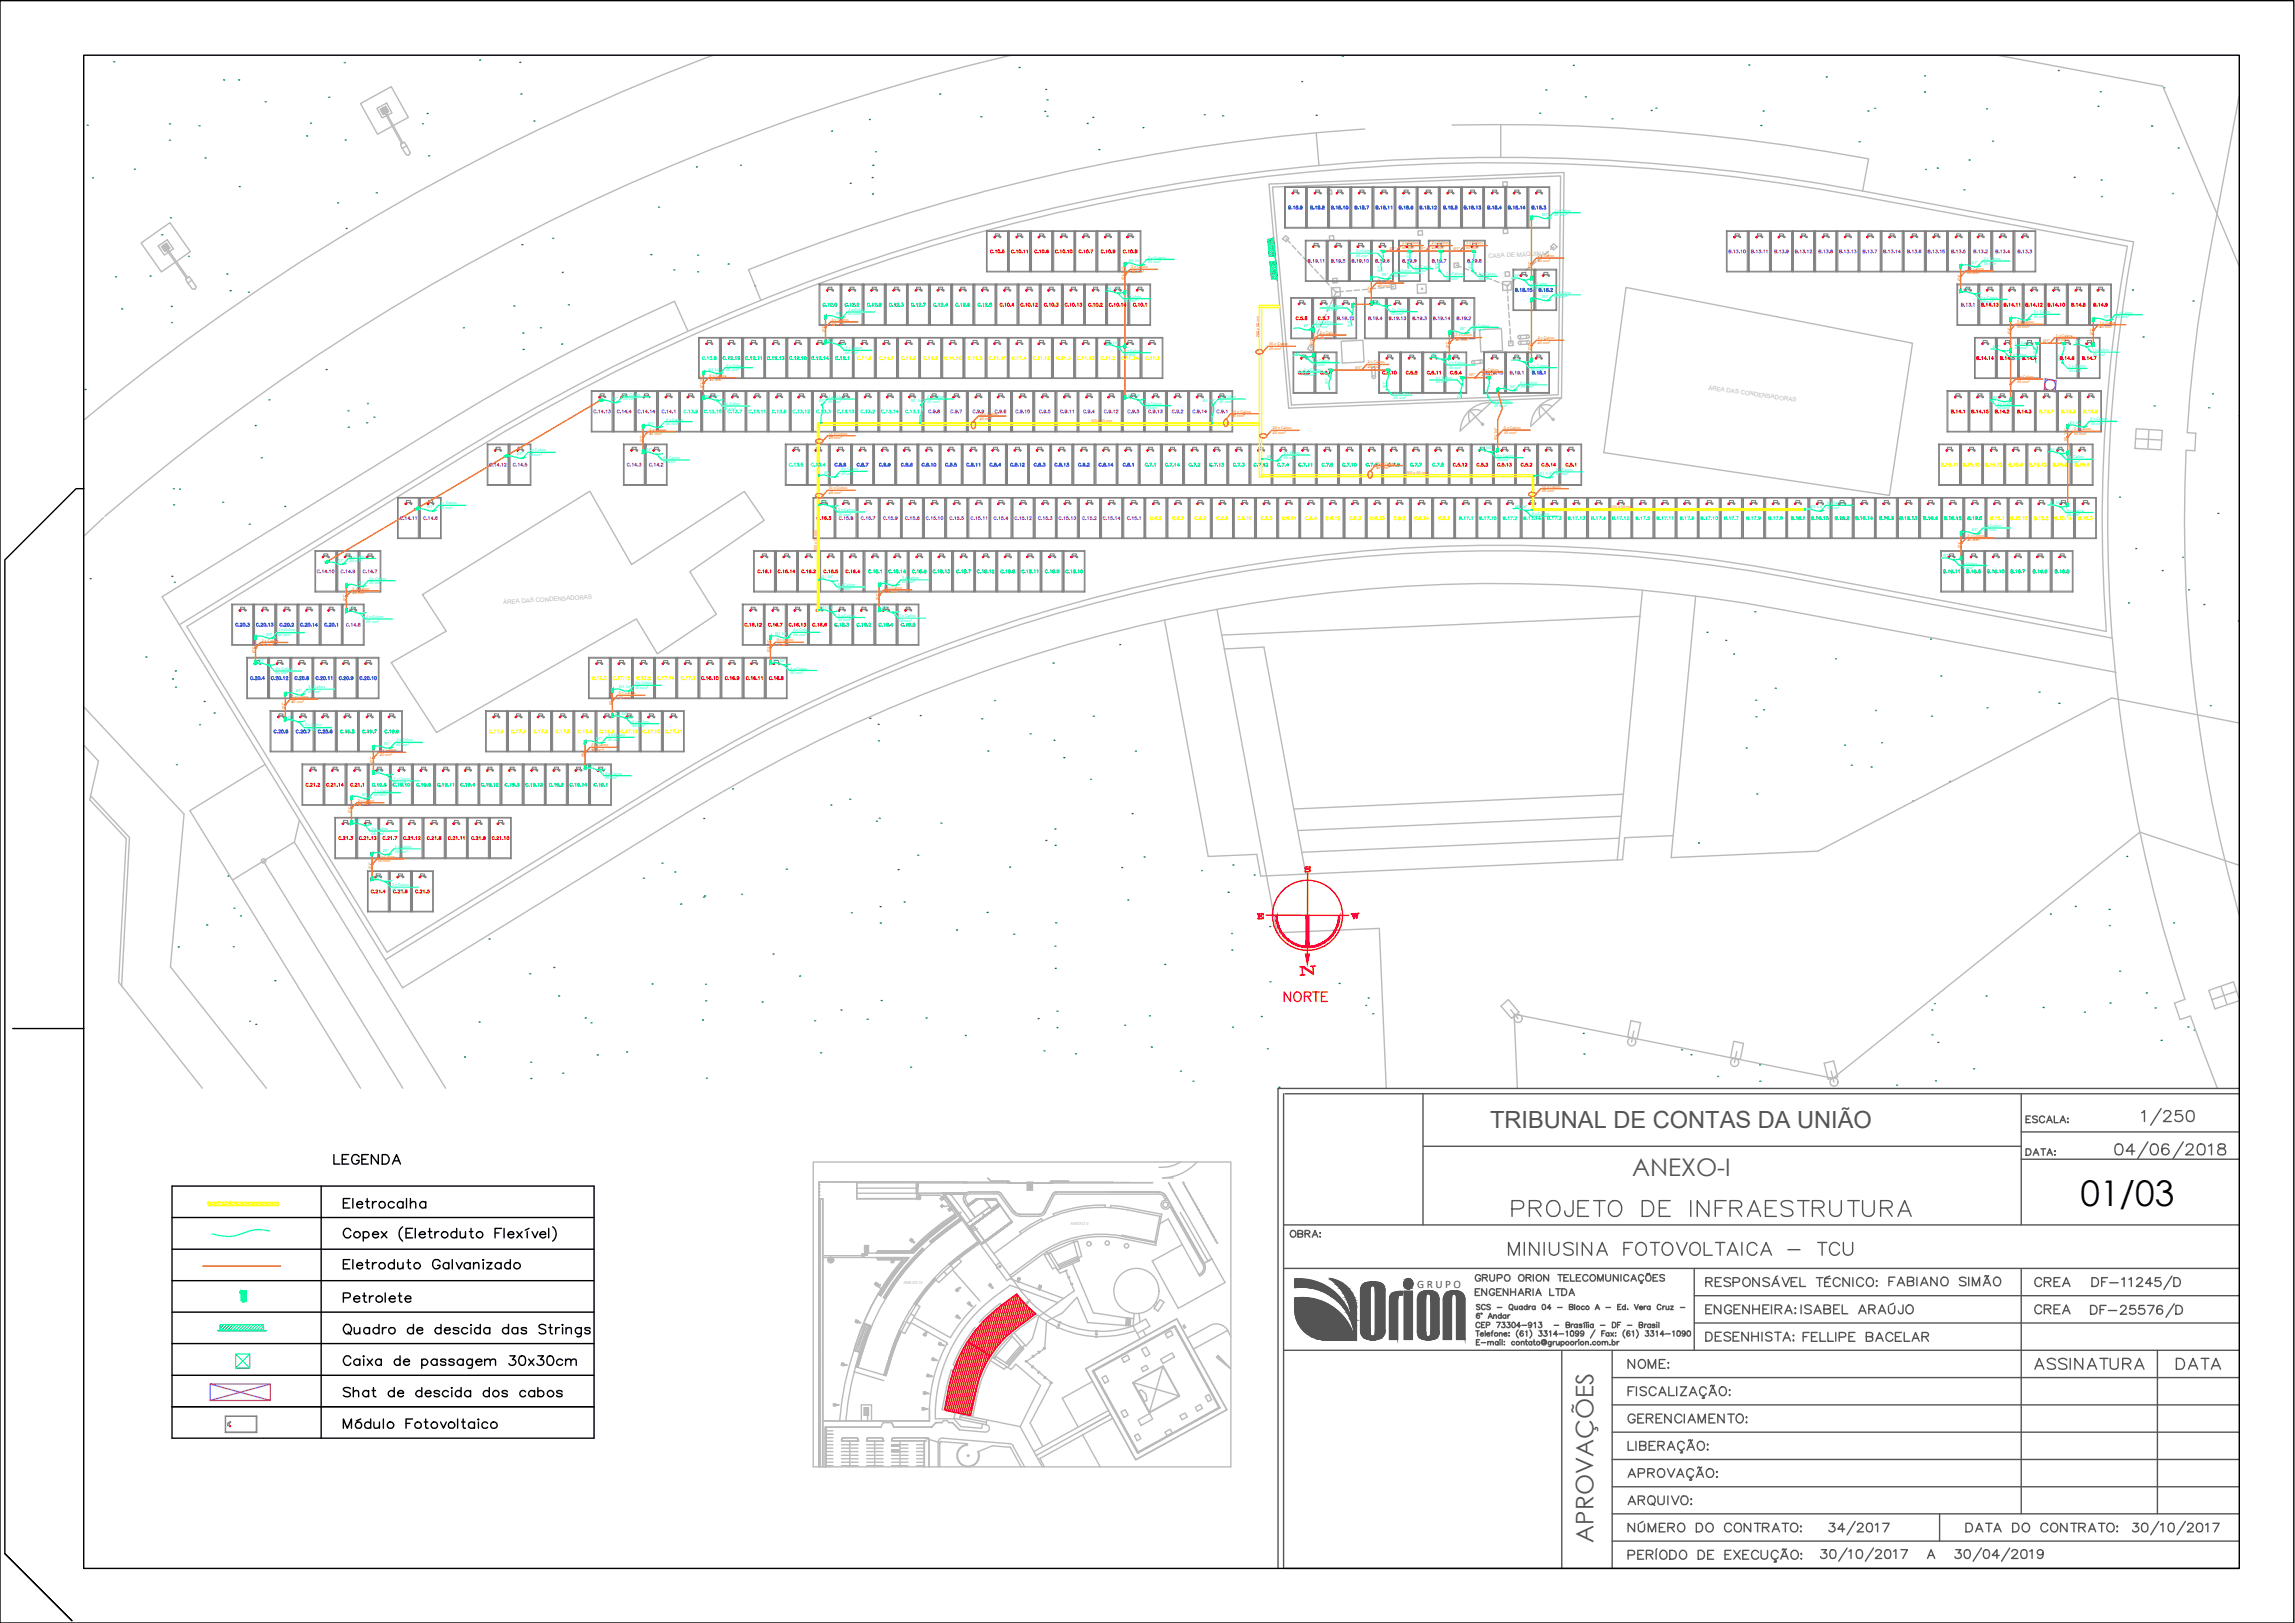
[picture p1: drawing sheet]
<svg xmlns="http://www.w3.org/2000/svg" width="420mm" height="297mm" viewBox="0 0 420 297" stroke-linecap="round" stroke-linejoin="round" font-family="sans-serif">
<defs><g id="words">
<text font-size="6.6" fill="#545454" x="275.5" y="224">PROJETO DE INFRAESTRUTURA</text>
<text font-size="6.5" x="380.9" y="220.8">01/03</text>
<text font-size="6.2" fill="#545454" x="390.9" y="207.1">1/250</text>
<text font-size="5.7" fill="#545454" x="274.8" y="231.1">MINIUSINA FOTOVOLTAICA - TCU</text>
<g font-size="5.3" fill="#545454">
<text x="371.5" y="251.9">ASSINATURA</text>
<text x="397.2" y="251.9">DATA</text>
</g>
<text font-size="4.9" fill="#f00" x="233.9" y="184.5">NORTE</text>
<text font-size="4.9" x="60" y="214.1">LEGENDA</text>
<g font-size="4.9" fill="#545454">
<text x="371.5" y="236.7">CREA</text>
<text x="371.5" y="241.7">CREA</text>
<text x="296.7" y="281.5">NÚMERO DO CONTRATO:</text>
</g>
<text font-size="4.4" fill="#f00" x="236.7" y="179.6">N</text>
<g font-size="4.4" fill="#545454">
<text x="298.8" y="215.3">ANEXO-I</text>
<text x="296.7" y="251.5">NOME:</text>
<text x="311.1" y="246.6">DESENHISTA:</text>
<text x="328.8" y="246.6">FELLIPE BACELAR</text>
<text x="291.7" y="282.3" transform="rotate(-90 291.7 282.3)">APROVAÇÕES</text>
</g>
<text font-size="4.4" x="61.7" y="262.5">Módulo Fotovoltaico</text>
<text font-size="4.3" fill="#545454" x="272.8" y="206.4">TRIBUNAL DE CONTAS DA UNIÃO</text>
<g font-size="4" fill="#f00">
<text x="229" y="169.3">E</text>
<text x="246.2" y="169.3">W</text>
</g>
<text font-size="4" fill="#545454" x="234.9" y="227.5">OBRA:</text>
<g font-size="3.1" fill="#808080">
<text x="180.6" y="44.8">+</text>
<text x="316.1" y="44.8">+</text>
<text x="364.8" y="44.8">+</text>
<text x="271.6" y="67">+</text>
<text x="108.3" y="74.1">+</text>
<text x="116.4" y="74.1">+</text>
<text x="124.5" y="74.1">+</text>
<text x="132.6" y="74.1">+</text>
<text x="140.8" y="74.1">+</text>
<text x="201.4" y="74.1">+</text>
<text x="61.7" y="103.4">+</text>
<text x="162.3" y="103.4">+</text>
<text x="186.6" y="103.4">+</text>
<text x="371.5" y="103.4">+</text>
<text x="75.5" y="161.9">+</text>
</g>
<text font-size="3.1" fill="#bababa" x="243.1" y="46.6">+</text>
<text font-size="3.1" fill="#ff7f00" x="256.1" y="46.6">+</text>
<g font-size="3.1" fill="#0ff">
<text x="165.1" y="74.1">+</text>
<text x="67.4" y="161.9">+</text>
</g>
<g font-size="2.6" fill="#808080">
<text x="235.3" y="36.7">+</text>
<text x="236.4" y="36.7">-</text>
<text x="240.2" y="36.7">-</text>
<text x="244.5" y="36.7">-</text>
<text x="247.6" y="36.7">+</text>
<text x="251.5" y="36.7">+</text>
<text x="255.8" y="36.7">+</text>
<text x="256.5" y="36.7">-</text>
<text x="260.7" y="36.7">-</text>
<text x="263.5" y="36.7">+</text>
<text x="267.8" y="36.7">+</text>
<text x="272" y="36.7">+</text>
<text x="275.9" y="36.7">+</text>
<text x="276.9" y="36.7">-</text>
<text x="279.8" y="36.7">+</text>
<text x="280.8" y="36.7">-</text>
<text x="181.7" y="44.4">-</text>
<text x="185.9" y="44.4">-</text>
<text x="189.8" y="44.4">-</text>
<text x="194" y="44.4">-</text>
<text x="197.9" y="44.4">-</text>
<text x="202.1" y="44.4">-</text>
<text x="206" y="44.4">-</text>
<text x="240.2" y="46.2">-</text>
<text x="244.1" y="46.2">-</text>
<text x="248.4" y="46.2">-</text>
<text x="317.1" y="44.4">-</text>
<text x="321.4" y="44.4">-</text>
<text x="325.3" y="44.4">-</text>
<text x="329.5" y="44.4">-</text>
<text x="333.4" y="44.4">-</text>
<text x="337.6" y="44.4">-</text>
<text x="341.5" y="44.4">-</text>
<text x="345.7" y="44.4">-</text>
<text x="349.6" y="44.4">-</text>
<text x="353.8" y="44.4">-</text>
<text x="357.7" y="44.4">-</text>
<text x="365.8" y="44.4">-</text>
<text x="370.1" y="44.4">-</text>
<text x="282.2" y="51.5">-</text>
<text x="151" y="54.3">-</text>
<text x="154.2" y="54.3">+</text>
<text x="155.2" y="54.3">-</text>
<text x="159.1" y="54.3">-</text>
<text x="166.2" y="54.3">+</text>
<text x="170.4" y="54.3">+</text>
<text x="171.4" y="54.3">-</text>
<text x="174.3" y="54.3">+</text>
<text x="178.5" y="54.3">+</text>
<text x="179.6" y="54.3">-</text>
<text x="182.4" y="54.3">+</text>
<text x="183.4" y="54.3">-</text>
<text x="187.7" y="54.3">-</text>
<text x="190.5" y="54.3">+</text>
<text x="194.7" y="54.3">+</text>
<text x="198.6" y="54.3">+</text>
<text x="206.7" y="54.3">+</text>
<text x="207.8" y="54.3">-</text>
<text x="236.4" y="56.8">+</text>
<text x="237.4" y="56.8">-</text>
<text x="241.7" y="56.8">-</text>
<text x="245.5" y="56.8">-</text>
<text x="258.2" y="56.8">+</text>
<text x="258.9" y="56.8">-</text>
<text x="263.2" y="56.8">-</text>
<text x="266.3" y="56.8">+</text>
<text x="267.1" y="56.8">-</text>
<text x="362.7" y="54.3">+</text>
<text x="366.5" y="54.3">+</text>
<text x="370.4" y="54.3">+</text>
<text x="374.6" y="54.3">+</text>
<text x="375.7" y="54.3">-</text>
<text x="378.5" y="54.3">+</text>
<text x="382.8" y="54.3">+</text>
<text x="383.8" y="54.3">-</text>
<text x="128.1" y="64.2">+</text>
<text x="129.1" y="64.2">-</text>
<text x="133" y="64.2">-</text>
<text x="140.1" y="64.2">+</text>
<text x="144.3" y="64.2">+</text>
<text x="145.3" y="64.2">-</text>
<text x="153.5" y="64.2">-</text>
<text x="156.3" y="64.2">+</text>
<text x="157.3" y="64.2">-</text>
<text x="161.6" y="64.2">-</text>
<text x="164.4" y="64.2">+</text>
<text x="168.6" y="64.2">+</text>
<text x="172.5" y="64.2">+</text>
<text x="176.7" y="64.2">+</text>
<text x="177.8" y="64.2">-</text>
<text x="180.6" y="64.2">+</text>
<text x="184.9" y="64.2">+</text>
<text x="185.9" y="64.2">-</text>
<text x="189.8" y="64.2">-</text>
<text x="196.8" y="64.2">+</text>
<text x="201.1" y="64.2">+</text>
<text x="209.2" y="64.2">+</text>
<text x="210.3" y="64.2">-</text>
<text x="361.6" y="64.2">+</text>
<text x="362.7" y="64.2">-</text>
<text x="369.7" y="64.2">+</text>
<text x="380.6" y="64.2">+</text>
<text x="242" y="66.7">-</text>
<text x="253.6" y="66.7">-</text>
<text x="257.5" y="66.7">-</text>
<text x="272.7" y="66.7">-</text>
<text x="117.5" y="73.7">-</text>
<text x="133.7" y="73.7">-</text>
<text x="137.9" y="73.7">-</text>
<text x="146" y="73.7">-</text>
<text x="154.2" y="73.7">-</text>
<text x="158" y="73.7">-</text>
<text x="161.9" y="73.7">-</text>
<text x="170.4" y="73.7">-</text>
<text x="174.3" y="73.7">-</text>
<text x="178.2" y="73.7">-</text>
<text x="182.4" y="73.7">-</text>
<text x="186.3" y="73.7">-</text>
<text x="190.5" y="73.7">-</text>
<text x="194.4" y="73.7">-</text>
<text x="202.5" y="73.7">-</text>
<text x="210.6" y="73.7">-</text>
<text x="214.8" y="73.7">-</text>
<text x="357.7" y="73.7">-</text>
<text x="369.7" y="73.7">-</text>
<text x="373.9" y="73.7">-</text>
<text x="377.8" y="73.7">-</text>
<text x="382.1" y="73.7">-</text>
<text x="114.3" y="83.6">+</text>
<text x="119.2" y="83.6">-</text>
<text x="143.9" y="83.6">+</text>
<text x="145" y="83.6">-</text>
<text x="148.2" y="83.6">+</text>
<text x="152" y="83.6">+</text>
<text x="153.1" y="83.6">-</text>
<text x="155.9" y="83.6">+</text>
<text x="160.2" y="83.6">+</text>
<text x="161.2" y="83.6">-</text>
<text x="164" y="83.6">+</text>
<text x="168.3" y="83.6">+</text>
<text x="169.3" y="83.6">-</text>
<text x="172.2" y="83.6">+</text>
<text x="176.4" y="83.6">+</text>
<text x="177.4" y="83.6">-</text>
<text x="180.3" y="83.6">+</text>
<text x="184.5" y="83.6">+</text>
<text x="185.6" y="83.6">-</text>
<text x="188.4" y="83.6">+</text>
<text x="192.6" y="83.6">+</text>
<text x="193.7" y="83.6">-</text>
<text x="196.5" y="83.6">+</text>
<text x="200.7" y="83.6">+</text>
<text x="201.8" y="83.6">-</text>
<text x="205.7" y="83.6">-</text>
<text x="208.8" y="83.6">+</text>
<text x="209.9" y="83.6">-</text>
<text x="212.7" y="83.6">+</text>
<text x="217" y="83.6">+</text>
<text x="218" y="83.6">-</text>
<text x="220.8" y="83.6">+</text>
<text x="225.1" y="83.6">+</text>
<text x="226.1" y="83.6">-</text>
<text x="234.2" y="83.6">-</text>
<text x="238.1" y="83.6">-</text>
<text x="241.3" y="83.6">+</text>
<text x="242.4" y="83.6">-</text>
<text x="245.2" y="83.6">+</text>
<text x="249.4" y="83.6">+</text>
<text x="250.5" y="83.6">-</text>
<text x="254.4" y="83.6">-</text>
<text x="257.5" y="83.6">+</text>
<text x="258.2" y="83.6">-</text>
<text x="262.5" y="83.6">-</text>
<text x="265.6" y="83.6">+</text>
<text x="266.7" y="83.6">-</text>
<text x="277.6" y="83.6">+</text>
<text x="278.7" y="83.6">-</text>
<text x="281.9" y="83.6">+</text>
<text x="282.6" y="83.6">-</text>
<text x="286.8" y="83.6">-</text>
<text x="354.9" y="83.6">+</text>
<text x="359.1" y="83.6">+</text>
<text x="360.2" y="83.6">-</text>
<text x="363" y="83.6">+</text>
<text x="367.2" y="83.6">+</text>
<text x="368.3" y="83.6">-</text>
<text x="371.1" y="83.6">+</text>
<text x="379.2" y="83.6">+</text>
<text x="380.3" y="83.6">-</text>
<text x="73" y="93.5">+</text>
<text x="78" y="93.5">-</text>
<text x="154.2" y="93.5">-</text>
<text x="157" y="93.5">+</text>
<text x="161.2" y="93.5">+</text>
<text x="165.1" y="93.5">+</text>
<text x="169.3" y="93.5">+</text>
<text x="170.4" y="93.5">-</text>
<text x="173.2" y="93.5">+</text>
<text x="177.4" y="93.5">+</text>
<text x="178.5" y="93.5">-</text>
<text x="182.4" y="93.5">-</text>
<text x="189.4" y="93.5">+</text>
<text x="193.7" y="93.5">+</text>
<text x="194.7" y="93.5">-</text>
<text x="197.6" y="93.5">+</text>
<text x="201.8" y="93.5">+</text>
<text x="202.8" y="93.5">-</text>
<text x="205.7" y="93.5">+</text>
<text x="206.7" y="93.5">-</text>
<text x="211" y="93.5">-</text>
<text x="214.8" y="93.5">-</text>
<text x="218" y="93.5">+</text>
<text x="221.9" y="93.5">+</text>
<text x="226.1" y="93.5">+</text>
<text x="227.2" y="93.5">-</text>
<text x="231.1" y="93.5">-</text>
<text x="234.2" y="93.5">+</text>
<text x="238.1" y="93.5">+</text>
<text x="239.2" y="93.5">-</text>
<text x="246.2" y="93.5">+</text>
<text x="247.3" y="93.5">-</text>
<text x="250.5" y="93.5">+</text>
<text x="254.4" y="93.5">+</text>
<text x="255.4" y="93.5">-</text>
<text x="259.3" y="93.5">-</text>
<text x="262.5" y="93.5">+</text>
<text x="263.5" y="93.5">-</text>
<text x="266.7" y="93.5">+</text>
<text x="270.6" y="93.5">+</text>
<text x="271.6" y="93.5">-</text>
<text x="274.5" y="93.5">+</text>
<text x="279.8" y="93.5">-</text>
<text x="282.6" y="93.5">+</text>
<text x="286.8" y="93.5">+</text>
<text x="287.9" y="93.5">-</text>
<text x="290.7" y="93.5">+</text>
<text x="291.7" y="93.5">-</text>
<text x="298.8" y="93.5">+</text>
<text x="303" y="93.5">+</text>
<text x="304.1" y="93.5">-</text>
<text x="306.9" y="93.5">+</text>
<text x="311.1" y="93.5">+</text>
<text x="312.2" y="93.5">-</text>
<text x="315" y="93.5">+</text>
<text x="319.3" y="93.5">+</text>
<text x="320.3" y="93.5">-</text>
<text x="323.1" y="93.5">+</text>
<text x="335.5" y="93.5">+</text>
<text x="336.5" y="93.5">-</text>
<text x="339.4" y="93.5">+</text>
<text x="343.6" y="93.5">+</text>
<text x="344.7" y="93.5">-</text>
<text x="347.5" y="93.5">+</text>
<text x="348.5" y="93.5">-</text>
<text x="355.6" y="93.5">+</text>
<text x="356.7" y="93.5">-</text>
<text x="359.8" y="93.5">+</text>
<text x="360.9" y="93.5">-</text>
<text x="363.7" y="93.5">+</text>
<text x="367.9" y="93.5">+</text>
<text x="369" y="93.5">-</text>
<text x="372.9" y="93.5">-</text>
<text x="376.8" y="93.5">-</text>
<text x="381" y="93.5">-</text>
<text x="139" y="103.4">-</text>
<text x="143.2" y="103.4">-</text>
<text x="151.3" y="103.4">-</text>
<text x="155.2" y="103.4">-</text>
<text x="163.3" y="103.4">-</text>
<text x="167.6" y="103.4">-</text>
<text x="171.4" y="103.4">-</text>
<text x="175.7" y="103.4">-</text>
<text x="179.6" y="103.4">-</text>
<text x="187.7" y="103.4">-</text>
<text x="191.9" y="103.4">-</text>
<text x="195.8" y="103.4">-</text>
<text x="360.5" y="103.4">-</text>
<text x="364.4" y="103.4">-</text>
<text x="372.5" y="103.4">-</text>
<text x="376.8" y="103.4">-</text>
<text x="46.6" y="112.9">+</text>
<text x="54.7" y="112.9">+</text>
<text x="55.7" y="112.9">-</text>
<text x="140.1" y="112.9">+</text>
<text x="141.1" y="112.9">-</text>
<text x="144.3" y="112.9">+</text>
<text x="145.3" y="112.9">-</text>
<text x="153.5" y="112.9">-</text>
<text x="157.3" y="112.9">-</text>
<text x="165.5" y="112.9">-</text>
<text x="53.3" y="122.8">+</text>
<text x="54.3" y="122.8">-</text>
<text x="61.4" y="122.8">+</text>
<text x="62.4" y="122.8">-</text>
<text x="107.9" y="122.8">+</text>
<text x="111.8" y="122.8">+</text>
<text x="112.9" y="122.8">-</text>
<text x="117.1" y="122.8">-</text>
<text x="119.9" y="122.8">+</text>
<text x="124.2" y="122.8">+</text>
<text x="128.1" y="122.8">+</text>
<text x="132.3" y="122.8">+</text>
<text x="136.2" y="122.8">+</text>
<text x="58.6" y="132.6">-</text>
<text x="62.8" y="132.6">-</text>
<text x="66.7" y="132.6">-</text>
<text x="90" y="132.6">-</text>
<text x="98.1" y="132.6">-</text>
<text x="102.3" y="132.6">-</text>
<text x="106.2" y="132.6">-</text>
<text x="118.5" y="132.6">-</text>
<text x="122.4" y="132.6">-</text>
<text x="55.4" y="142.2">+</text>
<text x="59.6" y="142.2">+</text>
<text x="60.7" y="142.2">-</text>
<text x="64.6" y="142.2">-</text>
<text x="72.7" y="142.2">-</text>
<text x="76.9" y="142.2">-</text>
<text x="80.8" y="142.2">-</text>
<text x="84" y="142.2">+</text>
<text x="87.8" y="142.2">+</text>
<text x="88.9" y="142.2">-</text>
<text x="92.1" y="142.2">+</text>
<text x="92.8" y="142.2">-</text>
<text x="97" y="142.2">-</text>
<text x="100.2" y="142.2">+</text>
<text x="109" y="142.2">-</text>
<text x="69.5" y="152">+</text>
<text x="70.6" y="152">-</text>
<text x="74.8" y="152">-</text>
<text x="77.6" y="152">+</text>
<text x="81.8" y="152">+</text>
<text x="82.5" y="152">-</text>
<text x="91" y="152">-</text>
<text x="72.3" y="161.6">-</text>
</g>
<g font-size="2.6" fill="#0f0">
<text x="252.2" y="46.2">-</text>
<text x="257.2" y="46.2">-</text>
<text x="262.8" y="46.2">-</text>
<text x="269.2" y="46.2">-</text>
<text x="203.9" y="54.3">-</text>
<text x="244.5" y="56.8">+</text>
<text x="250.1" y="56.8">+</text>
<text x="148.2" y="64.2">+</text>
<text x="205" y="64.2">+</text>
<text x="370.8" y="64.2">-</text>
<text x="376.8" y="64.2">+</text>
<text x="265.6" y="66.7">-</text>
<text x="280.8" y="66.7">-</text>
<text x="109.4" y="73.7">-</text>
<text x="125.6" y="73.7">-</text>
<text x="365.8" y="73.7">-</text>
<text x="89.3" y="83.6">+</text>
<text x="90.3" y="83.6">-</text>
<text x="115.4" y="83.6">-</text>
<text x="229" y="83.6">+</text>
<text x="273.8" y="83.6">+</text>
<text x="376.4" y="83.6">-</text>
<text x="327.4" y="93.5">+</text>
<text x="328.4" y="93.5">-</text>
<text x="148.2" y="112.9">+</text>
<text x="104.1" y="142.2">+</text>
<text x="105.1" y="142.2">-</text>
<text x="61.4" y="152">+</text>
</g>
<g font-size="2.6" fill="#0ff">
<text x="278" y="51.5">-</text>
<text x="202.8" y="54.3">+</text>
<text x="250.8" y="56.8">-</text>
<text x="359.5" y="54.3">-</text>
<text x="152.4" y="64.2">+</text>
<text x="202.1" y="64.2">-</text>
<text x="365.8" y="64.2">+</text>
<text x="381.7" y="64.2">-</text>
<text x="237.8" y="66.7">-</text>
<text x="261.8" y="66.7">-</text>
<text x="276.9" y="66.7">-</text>
<text x="149.9" y="73.7">-</text>
<text x="206.7" y="73.7">-</text>
<text x="218.7" y="73.7">-</text>
<text x="361.6" y="73.7">-</text>
<text x="93.5" y="83.6">+</text>
<text x="94.5" y="83.6">-</text>
<text x="118.2" y="83.6">+</text>
<text x="233.2" y="83.6">+</text>
<text x="270.6" y="83.6">-</text>
<text x="375.4" y="83.6">+</text>
<text x="76.9" y="93.5">+</text>
<text x="148.9" y="93.5">+</text>
<text x="149.9" y="93.5">-</text>
<text x="278.7" y="93.5">+</text>
<text x="331.3" y="93.5">+</text>
<text x="376.1" y="93.5">+</text>
<text x="62.8" y="103.4">-</text>
<text x="356.3" y="103.4">-</text>
<text x="62.8" y="112.9">+</text>
<text x="152.4" y="112.9">+</text>
<text x="161.2" y="112.9">-</text>
<text x="46.2" y="122.8">-</text>
<text x="140.4" y="122.8">+</text>
<text x="141.5" y="122.8">-</text>
<text x="114.3" y="132.6">-</text>
<text x="67.7" y="142.2">+</text>
<text x="68.8" y="142.2">-</text>
<text x="107.9" y="142.2">+</text>
</g>
<text font-size="2.6" fill="#ff0" x="147.1" y="103.4">-</text>
<text font-size="2.1" fill="#545454" x="259.4" y="235.7">G R U P O</text>
<g font-size="1.1" fill="#bababa">
<text x="272.5" y="47.2" transform="rotate(-2 272.5 47.2)">CASA DE MÁQUINAS</text>
<text x="312.7" y="71.3" transform="rotate(8 312.7 71.3)">ÁREA DAS CONDENSADORAS</text>
<text x="92.2" y="110.6" transform="rotate(-3 92.2 110.6)">ÁREA DAS CONDENSADORAS</text>
</g>
<g font-size=".8" fill="#bababa">
<text x="196" y="224.2">ANEXO II</text>
<text x="165.4" y="234.9">ANEXO III</text>
<text x="177" y="248.2">ANEXO I</text>
</g>
<g font-size=".7" fill="#0ff">
<text x="282.3" y="39.5">Ø1&quot;</text>
<text x="284.6" y="38.8">2 x Cabos</text>
<text x="284.6" y="39.6">#6 mm²</text>
<text x="210.2" y="47.3">2 x Cabos</text>
<text x="248.3" y="46.2">2 x Cabos</text>
<text x="248.3" y="47">#6 mm²</text>
<text x="258" y="47.2" transform="rotate(-90 258 47.2)">Ø1&quot;</text>
<text x="363.2" y="47.6">2 x Cabos</text>
<text x="202.6" y="53.1">Ø1.1/4&quot;</text>
<text x="206.7" y="48">Ø1.1/4&quot;</text>
<text x="210.2" y="48.2">#6 mm²</text>
<text x="252.7" y="49.8" transform="rotate(-90 252.7 49.8)">Ø1&quot;</text>
<text x="253" y="50.5">Ø1&quot;</text>
<text x="255.3" y="49.8">2 x Cabos</text>
<text x="255.3" y="50.7">#6 mm²</text>
<text x="259" y="49">2 x Cabos</text>
<text x="259" y="49.8">#6 mm²</text>
<text x="263.3" y="49.2" transform="rotate(-90 263.3 49.2)">Ø1&quot;</text>
<text x="264.8" y="50.4">2 x Cabos</text>
<text x="264.8" y="51.3">#6 mm²</text>
<text x="269.4" y="49.2" transform="rotate(-90 269.4 49.2)">Ø1&quot;</text>
<text x="270.8" y="50.4">2 x Cabos</text>
<text x="270.8" y="51.2">#6 mm²</text>
<text x="277.1" y="50.7">Ø1&quot;</text>
<text x="280.2" y="52.1">2 x Cabos</text>
<text x="280.2" y="52.9">#6 mm²</text>
<text x="284.6" y="53.8">2 x Cabos</text>
<text x="359.5" y="53.2">Ø1&quot;</text>
<text x="360.9" y="48.3">Ø1&quot;</text>
<text x="363.2" y="48.4">#6 mm²</text>
<text x="153.1" y="57.6">Ø1&quot;</text>
<text x="155.3" y="56.9">4 x Cabos</text>
<text x="155.3" y="57.7">#6 mm²</text>
<text x="205.8" y="54.5">4 x Cabos</text>
<text x="205.8" y="55.4">#6 mm²</text>
<text x="238.7" y="59.9">Ø1&quot;</text>
<text x="240.9" y="59.2">2 x Cabos</text>
<text x="240.9" y="60">#6 mm²</text>
<text x="242.8" y="56.2">2 x Cabos</text>
<text x="242.8" y="57">#6 mm²</text>
<text x="247.2" y="59.8" transform="rotate(-90 247.2 59.8)">Ø1&quot;</text>
<text x="251.5" y="55.4">Ø1&quot;</text>
<text x="254.7" y="56.8">2 x Cabos</text>
<text x="254.7" y="57.7">#6 mm²</text>
<text x="269.5" y="59.8">2 x Cabos</text>
<text x="282.3" y="54.5">Ø1&quot;</text>
<text x="284.6" y="54.6">#6 mm²</text>
<text x="362.6" y="54.6">2 x Cabos</text>
<text x="362.6" y="55.4">#6 mm²</text>
<text x="370.1" y="58.1">Ø1&quot;</text>
<text x="372.3" y="57.3">3 x Cabos</text>
<text x="372.3" y="58.2">#6 mm²</text>
<text x="385.2" y="58.2">Ø1&quot;</text>
<text x="387.4" y="57.4">1 x Cabos</text>
<text x="387.5" y="58.2">#6 mm²</text>
<text x="151.6" y="62.6">Ø1&quot;</text>
<text x="154.8" y="64">4 x Cabos</text>
<text x="154.8" y="64.8">#6 mm²</text>
<text x="202.6" y="62.9">Ø1.1/4&quot;</text>
<text x="205.8" y="64.3">4 x Cabos</text>
<text x="205.8" y="65.2">#6 mm²</text>
<text x="237.2" y="64.8">Ø1&quot;</text>
<text x="262" y="65.2">Ø1&quot;</text>
<text x="267.3" y="60.5">Ø1&quot;</text>
<text x="269.6" y="60.6">#6 mm²</text>
<text x="277.1" y="65.7">Ø1&quot;</text>
<text x="364.8" y="63.7">Ø1&quot;</text>
<text x="368" y="65.1">3 x Cabos</text>
<text x="368" y="65.9">#6 mm²</text>
<text x="368.9" y="63">1 x Cabos</text>
<text x="368.9" y="63.9">#6 mm²</text>
<text x="372.7" y="64.8" transform="rotate(-90 372.7 64.8)">Ø1&quot;</text>
<text x="379.9" y="62.9">Ø1&quot;</text>
<text x="383.1" y="64.3">1 x Cabos</text>
<text x="383.1" y="65.1">#6 mm²</text>
<text x="129.7" y="67.8">Ø1.1/4&quot;</text>
<text x="133" y="67.1">8 x Cabos</text>
<text x="133" y="68">#6 mm²</text>
<text x="238.7" y="67.9">2 x Cabos</text>
<text x="238.8" y="68.7">#6 mm²</text>
<text x="240.4" y="66.2">2 x Cabos</text>
<text x="240.4" y="67">#6 mm²</text>
<text x="243.2" y="70.3" transform="rotate(-90 243.2 70.3)">Ø1&quot;</text>
<text x="253.7" y="70.9" transform="rotate(-90 253.7 70.9)">Ø1&quot;</text>
<text x="262.8" y="69.4">4 x Cabos</text>
<text x="262.8" y="70.2">#6 mm²</text>
<text x="265.2" y="66.6">2 x Cabos</text>
<text x="265.2" y="67.5">#6 mm²</text>
<text x="275.2" y="71">Ø1.1/4&quot;</text>
<text x="278.4" y="70.3">6 x Cabos</text>
<text x="278.4" y="71.1">#6 mm²</text>
<text x="280.2" y="67.1">2 x Cabos</text>
<text x="280.2" y="67.9">#6 mm²</text>
<text x="377.4" y="66" transform="rotate(-90 377.4 66)">Ø1&quot;</text>
<text x="378.8" y="67.3">1 x Cabos</text>
<text x="378.8" y="68.1">#6 mm²</text>
<text x="111.9" y="73.2">Ø1&quot;</text>
<text x="114.2" y="72.4">4 x Cabos</text>
<text x="114.2" y="73.3">#6 mm²</text>
<text x="118.7" y="77.7">Ø1&quot;</text>
<text x="122" y="77">4 x Cabos</text>
<text x="122" y="77.8">#6 mm²</text>
<text x="129.3" y="72.8">Ø1.1/4&quot;</text>
<text x="132.5" y="74.2">8 x Cabos</text>
<text x="132.5" y="75">#6 mm²</text>
<text x="149.9" y="73.6">Ø1&quot;</text>
<text x="151.7" y="72.9">2 x Cabos</text>
<text x="151.7" y="73.7">#6 mm²</text>
<text x="166.8" y="73.6">Ø1.1/4&quot;</text>
<text x="169.8" y="72.9">6 x Cabos</text>
<text x="169.8" y="73.7">#6 mm²</text>
<text x="206.5" y="72.7">Ø1.1/4&quot;</text>
<text x="209.6" y="74.1">6 x Cabos</text>
<text x="209.6" y="74.9">#6 mm²</text>
<text x="220.2" y="73.6">Ø1.1/4&quot;</text>
<text x="223.2" y="72.9">8 x Cabos</text>
<text x="223.3" y="73.7">#6 mm²</text>
<text x="255.1" y="72.2">2 x Cabos</text>
<text x="255.1" y="73">#6 mm²</text>
<text x="267.3" y="73" transform="rotate(-90 267.3 73)">Ø1&quot;</text>
<text x="272.2" y="72.3" transform="rotate(-90 272.2 72.3)">Ø1&quot;</text>
<text x="273.6" y="73.6">4 x Cabos</text>
<text x="273.6" y="74.4">#6 mm²</text>
<text x="364.8" y="73">Ø1&quot;</text>
<text x="365.7" y="74.1">4 x Cabos</text>
<text x="365.7" y="74.9">#6 mm²</text>
<text x="378.9" y="77.7">Ø1.1/4&quot;</text>
<text x="382.7" y="76.9">6 x Cabos</text>
<text x="382.8" y="77.8">#6 mm²</text>
<text x="94.6" y="83.3">Ø1&quot;</text>
<text x="96.9" y="82.6">4 x Cabos</text>
<text x="96.9" y="83.5">#6 mm²</text>
<text x="118.2" y="82.6">Ø1&quot;</text>
<text x="232" y="83.8">Ø1&quot;</text>
<text x="235" y="83.1">4 x Cabos</text>
<text x="235" y="83.9">#6 mm²</text>
<text x="270.9" y="82.2">Ø1.1/4&quot;</text>
<text x="274.1" y="83.6">6 x Cabos</text>
<text x="375.3" y="82.5">Ø1.1/4&quot;</text>
<text x="378.5" y="83.9">4 x Cabos</text>
<text x="121.4" y="84">4 x Cabos</text>
<text x="121.5" y="84.8">#6 mm²</text>
<text x="150.9" y="86.8">Ø1&quot;</text>
<text x="154" y="86.1">2 x Cabos</text>
<text x="154" y="86.9">#6 mm²</text>
<text x="274.1" y="84.4">#6 mm²</text>
<text x="281.9" y="86.9">Ø1.1/4&quot;</text>
<text x="284.9" y="86.2">6 x Cabos</text>
<text x="284.9" y="87">#6 mm²</text>
<text x="378.5" y="84.7">#6 mm²</text>
<text x="78.3" y="93">Ø1&quot;</text>
<text x="80.5" y="92.3">4 x Cabos</text>
<text x="80.5" y="93.1">#6 mm²</text>
<text x="150.3" y="92.1">Ø1&quot;</text>
<text x="153.5" y="93.5">2 x Cabos</text>
<text x="153.5" y="94.4">#6 mm²</text>
<text x="277.4" y="92.9">Ø1.1/4&quot;</text>
<text x="280.5" y="94.3">6 x Cabos</text>
<text x="280.5" y="95.1">#6 mm²</text>
<text x="331.5" y="93">Ø1.1/4&quot;</text>
<text x="334.5" y="92.3">8 x Cabos</text>
<text x="334.5" y="93.2">#6 mm²</text>
<text x="375.3" y="92.2">Ø1.1/4&quot;</text>
<text x="378.4" y="93.6">6 x Cabos</text>
<text x="378.5" y="94.4">#6 mm²</text>
<text x="355.8" y="101.9">Ø1&quot;</text>
<text x="361" y="97.2">Ø1&quot;</text>
<text x="363.3" y="96.5">2 x Cabos</text>
<text x="363.3" y="97.3">#6 mm²</text>
<text x="61.7" y="102.8">Ø1&quot;</text>
<text x="64" y="102.1">4 x Cabos</text>
<text x="64" y="102.9">#6 mm²</text>
<text x="65.4" y="106.8">Ø1&quot;</text>
<text x="67.6" y="106.1">4 x Cabos</text>
<text x="67.6" y="106.9">#6 mm²</text>
<text x="150.3" y="105.8">Ø1.1/4&quot;</text>
<text x="153.5" y="107.3">6 x Cabos</text>
<text x="161.8" y="106.7">Ø1&quot;</text>
<text x="165.2" y="105.9">2 x Cabos</text>
<text x="165.2" y="106.8">#6 mm²</text>
<text x="358.9" y="103.3">2 x Cabos</text>
<text x="358.9" y="104.1">#6 mm²</text>
<text x="63.9" y="111.7">Ø1&quot;</text>
<text x="67.1" y="113.1">4 x Cabos</text>
<text x="67.1" y="113.9">#6 mm²</text>
<text x="150.3" y="111.4">Ø1.1/4&quot;</text>
<text x="153.5" y="112.8">8 x Cabos</text>
<text x="153.5" y="108.1">#6 mm²</text>
<text x="153.5" y="113.7">#6 mm²</text>
<text x="161.5" y="111.5">Ø1&quot;</text>
<text x="164.6" y="113">2 x Cabos</text>
<text x="164.6" y="113.8">#6 mm²</text>
<text x="48.7" y="116.3">Ø1&quot;</text>
<text x="51" y="115.6">2 x Cabos</text>
<text x="51" y="116.4">#6 mm²</text>
<text x="141.9" y="116.3">Ø1.1/4&quot;</text>
<text x="145.2" y="115.5">8 x Cabos</text>
<text x="145.3" y="116.4">#6 mm²</text>
<text x="47.3" y="121.2">Ø1&quot;</text>
<text x="50.4" y="122.6">2 x Cabos</text>
<text x="50.5" y="123.4">#6 mm²</text>
<text x="56.4" y="125.9">2 x Cabos</text>
<text x="113.4" y="126">Ø1.1/4&quot;</text>
<text x="116.3" y="125.3">6 x Cabos</text>
<text x="141.6" y="121.1">Ø1.1/4&quot;</text>
<text x="144.7" y="122.5">8 x Cabos</text>
<text x="144.7" y="123.4">#6 mm²</text>
<text x="52.7" y="131.6">Ø1&quot;</text>
<text x="54.2" y="126.7">Ø1&quot;</text>
<text x="56.4" y="126.8">#6 mm²</text>
<text x="112.6" y="130.9">Ø1.1/4&quot;</text>
<text x="116.3" y="126.1">#6 mm²</text>
<text x="55.9" y="133">2 x Cabos</text>
<text x="55.9" y="133.8">#6 mm²</text>
<text x="70.3" y="136.4">Ø1&quot;</text>
<text x="72.6" y="135.7">2 x Cabos</text>
<text x="72.6" y="136.5">#6 mm²</text>
<text x="109.1" y="135.5">Ø1&quot;</text>
<text x="111.3" y="134.7">4 x Cabos</text>
<text x="111.3" y="135.6">#6 mm²</text>
<text x="115.8" y="132.3">6 x Cabos</text>
<text x="115.8" y="133.1">#6 mm²</text>
<text x="68.9" y="141.3">Ø1&quot;</text>
<text x="72.1" y="142.7">2 x Cabos</text>
<text x="72.1" y="143.5">#6 mm²</text>
<text x="107.6" y="140.4">Ø1&quot;</text>
<text x="110.8" y="141.8">4 x Cabos</text>
<text x="110.8" y="142.6">#6 mm²</text>
<text x="66.3" y="145.6">Ø1&quot;</text>
<text x="68.5" y="144.9">2 x Cabos</text>
<text x="68.5" y="145.7">#6 mm²</text>
<text x="64.9" y="150.5">Ø1&quot;</text>
<text x="68" y="151.9">2 x Cabos</text>
<text x="68" y="152.8">#6 mm²</text>
<text x="70.1" y="155.9">Ø1&quot;</text>
<text x="72.3" y="155.2">2 x Cabos</text>
<text x="68.6" y="160.8">Ø1&quot;</text>
<text x="72.3" y="156">#6 mm²</text>
<text x="71.8" y="162.2">2 x Cabos</text>
<text x="71.8" y="163">#6 mm²</text>
</g>
<g font-size=".7" fill="#ff7f00">
<text x="254.4" y="45.7">Ø1&quot;</text>
<text x="256.7" y="44.7">2 x Cabos</text>
<text x="256.7" y="45.6">#6 mm²</text>
<text x="259.8" y="45.7">Ø1&quot;</text>
<text x="262.1" y="44.7">2 x Cabos</text>
<text x="262.1" y="45.6">#6 mm²</text>
<text x="266.1" y="45.7">Ø1&quot;</text>
<text x="268.4" y="44.7">2 x Cabos</text>
<text x="268.4" y="45.6">#6 mm²</text>
<text x="281.5" y="47.1">2 x Cabos</text>
<text x="281.5" y="47.9">#6 mm²</text>
<text x="205.9" y="51.2" transform="rotate(-90 205.9 51.2)">Ø1.1/4&quot;</text>
<text x="207.1" y="49.1">2 x Cabos</text>
<text x="207.1" y="50">#6 mm²</text>
<text x="251" y="53.7" transform="rotate(-90 251 53.7)">Ø1&quot;</text>
<text x="252.2" y="51.6">2 x Cabos</text>
<text x="252.2" y="52.5">#6 mm²</text>
<text x="280.3" y="49.1" transform="rotate(-90 280.3 49.1)">Ø1&quot;</text>
<text x="358.9" y="51.5" transform="rotate(-90 358.9 51.5)">Ø1&quot;</text>
<text x="360.1" y="49.4">2 x Cabos</text>
<text x="360.1" y="50.2">#6 mm²</text>
<text x="152.3" y="58.7">4 x Cabos</text>
<text x="152.3" y="59.6">#6 mm²</text>
<text x="369.3" y="59.1">3 x Cabos</text>
<text x="369.3" y="60">#6 mm²</text>
<text x="384.3" y="59.3">1 x Cabos</text>
<text x="151" y="60.8" transform="rotate(-90 151 60.8)">Ø1&quot;</text>
<text x="230.5" y="61.8" transform="rotate(-90 230.5 61.8)">200 x 50 mm</text>
<text x="232.4" y="63.2">48 x Cabos</text>
<text x="232.4" y="64">#6 mm²</text>
<text x="240.4" y="63.2" transform="rotate(-90 240.4 63.2)">Ø1&quot;</text>
<text x="241.6" y="61.2">2 x Cabos</text>
<text x="241.7" y="62">#6 mm²</text>
<text x="265.3" y="63.6" transform="rotate(-90 265.3 63.6)">Ø1&quot;</text>
<text x="266.5" y="61.6">2 x Cabos</text>
<text x="266.5" y="62.4">#6 mm²</text>
<text x="280.3" y="64.1" transform="rotate(-90 280.3 64.1)">Ø1&quot;</text>
<text x="281.5" y="62.1">2 x Cabos</text>
<text x="281.5" y="62.9">#6 mm²</text>
<text x="368" y="61.2" transform="rotate(-90 368 61.2)">Ø1&quot;</text>
<text x="374.1" y="62.6">Ø1&quot;</text>
<text x="376.4" y="61.6">1 x Cabos</text>
<text x="376.5" y="62.4">#6 mm²</text>
<text x="383.2" y="61.3" transform="rotate(-90 383.2 61.3)">Ø1&quot;</text>
<text x="384.4" y="60.1">#6 mm²</text>
<text x="128.7" y="71" transform="rotate(-90 128.7 71)">Ø1.1/4&quot;</text>
<text x="129.9" y="68.9">8 x Cabos</text>
<text x="130" y="69.8">#6 mm²</text>
<text x="248.1" y="67.5">Ø1&quot;</text>
<text x="250.4" y="66.5">2 x Cabos</text>
<text x="250.4" y="67.3">#6 mm²</text>
<text x="268.9" y="68.9">Ø1&quot;</text>
<text x="271.3" y="67.9">4 x Cabos</text>
<text x="271.3" y="68.7">#6 mm²</text>
<text x="369.3" y="69.2">4 x Cabos</text>
<text x="369.3" y="70">#6 mm²</text>
<text x="179.3" y="76">16 x Cabos</text>
<text x="179.4" y="76.8">#6 mm²</text>
<text x="199.7" y="77.2">100 x 50 mm</text>
<text x="225.6" y="75.6">24 x Cabos</text>
<text x="225.6" y="76.4">#6 mm²</text>
<text x="117.7" y="80.8" transform="rotate(-90 117.7 80.8)">Ø1&quot;</text>
<text x="118.9" y="78.8">4 x Cabos</text>
<text x="118.9" y="79.6">#6 mm²</text>
<text x="151.7" y="79.5">12 x Cabos</text>
<text x="151.8" y="80.4">#6 mm²</text>
<text x="233" y="78.6">24 x Cabos</text>
<text x="233" y="79.4">#6 mm²</text>
<text x="274.1" y="80.6" transform="rotate(-90 274.1 80.6)">Ø1.1/4&quot;</text>
<text x="275.3" y="78.6">6 x Cabos</text>
<text x="275.4" y="79.4">#6 mm²</text>
<text x="378.5" y="80.8" transform="rotate(-90 378.5 80.8)">Ø1.1/4&quot;</text>
<text x="379.7" y="78.8">2 x Cabos</text>
<text x="379.7" y="79.6">#6 mm²</text>
<text x="151.7" y="89.5">10 x Cabos</text>
<text x="252" y="85">20 x Cabos</text>
<text x="252" y="85.9">#6 mm²</text>
<text x="257.5" y="86.8">100 x 50 mm</text>
<text x="282.3" y="89.3">14 x Cabos</text>
<text x="151.8" y="90.4">#6 mm²</text>
<text x="282.3" y="90.1">#6 mm²</text>
<text x="294.9" y="93">100 x 50 mm</text>
<text x="149.6" y="100.9" transform="rotate(-90 149.6 100.9)">100 x 50 mm</text>
<text x="359" y="100.3" transform="rotate(-90 359 100.3)">Ø1&quot;</text>
<text x="360.2" y="98.3">2 x Cabos</text>
<text x="360.2" y="99.1">#6 mm²</text>
<text x="64.6" y="107.9">4 x Cabos</text>
<text x="162.1" y="107.8">2 x Cabos</text>
<text x="63.3" y="110" transform="rotate(-90 63.3 110)">Ø1&quot;</text>
<text x="64.6" y="108.7">#6 mm²</text>
<text x="160.9" y="109.8" transform="rotate(-90 160.9 109.8)">Ø1&quot;</text>
<text x="162.1" y="108.6">#6 mm²</text>
<text x="46.7" y="119.5" transform="rotate(-90 46.7 119.5)">Ø1&quot;</text>
<text x="47.9" y="117.4">2 x Cabos</text>
<text x="47.9" y="118.2">#6 mm²</text>
<text x="141" y="119.4" transform="rotate(-90 141 119.4)">Ø1.1/4&quot;</text>
<text x="142.2" y="117.3">8 x Cabos</text>
<text x="142.2" y="118.2">#6 mm²</text>
<text x="52.2" y="129.8" transform="rotate(-90 52.2 129.8)">Ø1&quot;</text>
<text x="53.4" y="127.8">2 x Cabos</text>
<text x="53.4" y="128.6">#6 mm²</text>
<text x="112.1" y="129.1" transform="rotate(-90 112.1 129.1)">Ø1.1/4&quot;</text>
<text x="113.3" y="127.1">6 x Cabos</text>
<text x="113.3" y="127.9">#6 mm²</text>
<text x="69.5" y="137.5">2 x Cabos</text>
<text x="108.3" y="136.6">4 x Cabos</text>
<text x="108.3" y="137.4">#6 mm²</text>
<text x="68.3" y="139.6" transform="rotate(-90 68.3 139.6)">Ø1&quot;</text>
<text x="69.5" y="138.3">#6 mm²</text>
<text x="107" y="138.6" transform="rotate(-90 107 138.6)">Ø1&quot;</text>
<text x="64.3" y="148.7" transform="rotate(-90 64.3 148.7)">Ø1&quot;</text>
<text x="65.5" y="146.7">2 x Cabos</text>
<text x="65.5" y="147.6">#6 mm²</text>
<text x="68" y="159" transform="rotate(-90 68 159)">Ø1&quot;</text>
<text x="69.3" y="157">2 x Cabos</text>
<text x="69.3" y="157.8">#6 mm²</text>
</g>
</g></defs>
<!-- layer: ARQUITETURA -->
<g fill="none" stroke="#00954a" stroke-width=".25">
<path d="M20.8 11.3h.1M40.9 14.6h.1M43.7 14.6h.1M48.6 18.6h.1M60.2 17.8h.1M63 11.5h.1M87.8 11h.1M95.2 11.4h.1M95.4 17.2h.1M172 17.2h.1M186.6 12.3h.1M191.4 16.4h.1"/>
<path d="M191.7 18.3h.1M238.3 14.9h.1M245.7 10.3h.1M283 16.5h.1M288 12h.1M290.2 17.7h.1M303.1 19.8h.1M320.2 11.9h.1M334.3 14.1h.1M343.2 19.8h.1M352.3 16.8h.1M352.3 13.9h.1"/>
<path d="M363.7 19.9h.1M376.9 12.9h.1M384.1 19.5h.1M384.5 16.8h.1M396.1 16.1h.1M16 22.9h.1M16.9 32.5h.1M24.6 31h.1M31 25.7h.1M31 22.7h.1M31.2 39.9h.1M36.4 23h.1"/>
<path d="M37.5 28.9h.1M43.8 34.1h.1M56.1 24.9h.1M56.9 22.5h.1M61.8 37.1h.1M63.2 25.6h.1M68.9 35.3h.1M77.3 22.6h.1M78.2 20.8h.1M78.5 28.5h.1M97.7 22.2h.1M120.6 37.9h.1"/>
<path d="M127.5 30.6h.1M135.6 30.3h.1M152.2 24h.1M155.7 33.6h.1M159.2 21.9h.1M159.7 32.5h.1M159.7 35.5h.1M159.8 30.3h.1M160.3 27.8h.1M179.6 21.4h.1M191.3 20.4h.1M191.7 21.3h.1"/>
<path d="M199.1 22.6h.1M200.1 21.5h.1M201.2 27.4h.1M209.3 23.4h.1M220.5 21h.1M223.9 21.2h.1M241 21.1h.1M281.9 20.7h.1M295.1 21.7h.1M302.3 20.2h.1M322.4 23h.1M322.8 20.3h.1"/>
<path d="M340.4 25.9h.1M342 20.3h.1M352.5 31h.1M354.7 30.8h.1M359.5 34.7h.1M360.5 29.3h.1M364.8 25.9h.1M379.7 32.5h.1M384.7 33h.1M384.7 36h.1M393.9 23.1h.1M397.7 35.4h.1"/>
<path d="M398.8 27.1h.1M21.2 50.7h.1M22.3 56.5h.1M27.5 50.5h.1M29.6 43h.1M31.4 56.1h.1M31.4 59h.1M34.5 46.9h.1M41.5 50.2h.1M42.1 53.2h.1M45.5 53.5h.1M63.4 41.8h.1"/>
<path d="M84.8 60h.1M94.1 56h.1M95.5 44.8h.1M98.9 60h.1M101.2 43.6h.1M103 49.9h.1M104.1 55.8h.1M119.2 46.6h.1M123.4 49.4h.1M127.7 49.7h.1M127.7 46.7h.1M133.3 48.3h.1"/>
<path d="M138.2 52.3h.1M390.4 53.1h.1M401.5 55.1h.1M15.6 71.3h.1M46.7 77.9h.1M49.2 73.2h.1M59.7 67.6h.1M63.7 75.2h.1M63.8 78.2h.1M67.1 77.4h.1M67.3 73.9h.1M68.5 76.4h.1"/>
<path d="M95.7 60.9h.1M95.8 64h.1M102.8 63h.1M392.3 61.7h.1M394.4 74.3h.1M404.4 74.6h.1M405 72.1h.1M409.9 76.1h.1M31.7 89.4h.1M31.8 92.4h.1M32.9 89.5h.1M40.8 91.9h.1"/>
<path d="M45.6 96h.1M47.8 83.8h.1M52.1 92.7h.1M388 91h.1M406 94h.1M16.5 105.9h.1M31.5 105.5h.1M31.9 106.6h.1M205 118h.1M312.5 115.7h.1M315.9 117.2h.1M317.4 119.7h.1"/>
<path d="M321.3 112h.1M353.4 117h.1M389.7 110.3h.1M391 100.4h.1M395.9 104.4h.1M399.6 102h.1M400.7 107.9h.1M403.5 110.6h.1M409.8 113.7h.1M26.7 120.3h.1M31.6 124.3h.1M32.1 122.8h.1"/>
<path d="M32.1 125.8h.1M32.3 139.9h.1M36.5 132.6h.1M37.4 128.4h.1M39.2 130.5h.1M159.3 131.5h.1M160.8 132.6h.1M160.8 135.6h.1M168.5 131h.1M179.7 131.6h.1M180.8 137.4h.1M182.1 128.2h.1"/>
<path d="M188.6 134.3h.1M192.8 121.4h.1M193 135.5h.1M194.8 138.7h.1M200.2 131.1h.1M207.9 137.5h.1M319.7 136.9h.1M321.4 128.2h.1M321.5 131.2h.1M322.9 129.9h.1M325 126h.1M336 120.6h.1"/>
<path d="M337.7 136.4h.1M343.4 130h.1M344.5 135.9h.1M353.6 131.1h.1M355.3 123.7h.1M363.8 129.5h.1M373.3 126.7h.1M376.9 128.7h.1M404.7 129.1h.1M121.2 158h.1M123.5 159.6h.1M128.8 149.8h.1"/>
<path d="M134.1 144.4h.1M143.9 159.1h.1M152.1 147.3h.1M155.6 146.3h.1M160.4 150.3h.1M161 149.8h.1M164.4 159.2h.1M168 156.5h.1M172.3 150.7h.1M184.8 158.7h.1M191.5 153.8h.1M193.1 151.7h.1"/>
<path d="M193.2 154.7h.1M199.6 142.6h.1M205.4 158.8h.1M207.3 148.9h.1M209.5 156.8h.1M220 159.3h.1M225.7 158.3h.1M310.9 154.3h.1M321.6 145.3h.1M338.9 140.1h.1M342.6 140.4h.1M350.2 146.6h.1"/>
<path d="M357 143h.1M389.3 156.7h.1M32.6 173.3h.1M37.8 169.3h.1M41.7 160.3h.1M42.7 173.3h.1M42.8 166.2h.1M44 167.6h.1M50.3 179.5h.1M89.5 171.9h.1M97 178.2h.1M101.4 177.1h.1"/>
<path d="M117.8 160.7h.1M124.6 165.5h.1M128.8 164.2h.1M129 164h.1M135.8 163.7h.1M141.5 174.6h.1M146.4 178.6h.1M155.9 167h.1M161.1 165.9h.1M161.2 168.9h.1M165.5 165.1h.1M175.1 170.2h.1"/>
<path d="M180.7 167h.1M185.6 171h.1M193.1 173.2h.1M193.2 177.2h.1M193.3 168.9h.1M206.5 164.7h.1M213.2 176.5h.1M224.8 163.3h.1M225.5 170.8h.1M225.5 173.8h.1M229.6 160.1h.1M375.4 167.3h.1"/>
<path d="M379.9 165.9h.1M386.1 166.4h.1M386.2 169.4h.1M388.1 177.7h.1M397.9 168.9h.1M45.7 186.9h.1M46.8 187.5h.1M85 193.4h.1M87.7 187.1h.1M97.2 194.4h.1M97.2 197.4h.1M102.3 182.3h.1"/>
<path d="M103 196.4h.1M107.1 186.3h.1M108.2 187.2h.1M109.3 193.1h.1M114.7 192.5h.1M119.4 180.1h.1M128.6 186.7h.1M129.2 180.2h.1M129.2 183.2h.1M129.3 197.3h.1M139.5 183.4h.1M149.1 186.8h.1"/>
<path d="M150.2 192.7h.1M154 184.9h.1M158.7 186.5h.1M161.3 183.1h.1M166.7 195.3h.1M169.5 186.3h.1M176.7 189.5h.1M190 186.4h.1M191.1 192.3h.1M193.5 188.1h.1M193.5 185.1h.1M196.9 192.9h.1"/>
<path d="M205.9 187.6h.1M210.4 185.9h.1M210.8 191.6h.1M216.1 196h.1M218.4 197.9h.1M225.6 188h.1M230.9 186h.1M232 191.9h.1M234.1 199h.1M250 184h.1M250.5 182.7h.1M251.3 185.5h.1"/>
<path d="M289.9 189.1h.1M290 192.9h.1M307.8 192.1h.1M309.6 193h.1M314.5 197h.1M322.2 194.9h.1M322.2 197.9h.1M347.2 198.6h.1M353.7 184.9h.1M353.7 189.4h.1M354.2 183.7h.1M354.3 197.8h.1"/>
<path d="M354.8 190.8h.1M361.3 195.6h.1M363.6 182.3h.1M374.1 184.4h.1M381.6 185.2h.1M386.3 183.6h.1M392.9 181.7h.1M394.5 184.5h.1M395.6 190.4h.1M400.6 187.9h.1M401.7 188.5h.1"/>
</g>
<g fill="none" stroke="#bababa" stroke-width=".25">
<path d="M69 19.8l1.8-.9 1 1.7-1.8 1zM70.1 19.7l.1 .2-.1-.1M70.5 19.6h.1M70.5 19.7h.1M70.9 20l-.2 .1M130.5 10.1a403.3 403.3 0 0 0-115.1 66.8M185 10.1a390.8 390.8 0 0 0-165.8 84.4M365.9 10.1l30 5.7 14 32.8M409.9 17.7l-5.4 28.6a255.2 255.2 0 0 0-4.1 32.9l1.6 .1-.2 3.2-1.6-.1a264.8 264.8 0 0 0 9.7 85M69.8 20.1h.1M69.8 20v.1M69.9 20.5l.2-.1-.2 .1"/>
<path d="M69.9 20.1h-.1M70.1 20.8l.1 .1M70.2 20.7v.1M70.2 20.8h.1M70.4 20.2h.1M70.5 20.3l-.2 .1M70.6 20.4a.36 .36 0 0 0-.1-.5 .36 .36 0 0 0-.5 .2 .36 .36 0 0 0 .4 .5M70.7 20.4a.32 .32 0 0 0-.1-.5 .32 .32 0 0 0-.5 .2 .32 .32 0 0 0 .4 .4M70.7 20.7l.5-.3-.6-.9-1 .5 .5 1 .4-.2M70.9 20.3l.1 .1M71 20.4h.1M71 20.3l-.1 .1"/>
<path d="M72 23l2.8-1.5-3.2-5.6-5.6 3.1 3.1 5.6 2.7-1.5M73.3 26.5l.3 .6M73.4 26.4l.6-.4 .5 .7M73.4 26.4v.1M73.6 27.1l.7 1.2M73.7 26.1l-3.2-5.9-.2 .1 3.2 6M74.3 28.2l.5 .2M74.5 26.7l.6 1.2M74.5 26.7l-.9 .4M74.9 28.3l-.1 .1M75.1 27.8l-.2 .5M232.3 33.7l54-2.1-.4 41.2-50 1.9z"/>
<path d="M233 34.2l52.7-2-.4 40-48.9 1.9zM241 24.3l.5 6M243 34.8l.8-.1v.8l-.8 .1zM249.9 23.6a369.1 369.1 0 0 0-112.9 25.7l2.3 5.6M265.9 22.9a367.6 367.6 0 0 1 76.2 6.2l-1.1 5.9M274.7 22.8v6M275.1 33.3h.8l.1 .8h-.8zM341 35l49.6 9.3a277.7 277.7 0 0 0-3.9 72.5l-59-11.1a290.5 290.5 0 0 0-205.2 38l-52 32M341 35a362.2 362.2 0 0 0-256.2 47.4l-51.9 31.9M29 45l1.6-1.1 1.1 1.6-1.6 1.2zM29.7 45.1l.1 .1M29.8 45.2h.1"/>
<path d="M29.8 45.2h-.1M29.9 45.6l.2-.1-.2 .1M30 44.8l.1 .2M30.2 45.8h.1M30.2 45.8l.1 .1M30.3 45.8l-.1 .1M30.4 45.3h.1M30.4 44.6l.1 .1M30.4 44.7h.1M30.5 44.6l-.1 .1M30.5 45.3l-.2 .2M30.6 45.4a.32 .32 0 0 0-.1-.4 .32 .32 0 0 0-.4 .2 .32 .32 0 0 0 .3 .4"/>
<path d="M30.7 45.5a.36 .36 0 0 0-.2-.6 .36 .36 0 0 0-.5 .3 .36 .36 0 0 0 .5 .4M30.8 45.7l.3-.3-.6-.9-1 .7 .7 .8 .4-.2M30.8 44.9l-.2 .2M30.9 45.4h.1M30.9 45.3v.1M31 45.3l-.1 .1M32.3 47.9l2.5-1.9-3.7-5.2-5.3 3.7 3.7 5.3 2.6-1.8M34 51.2l.4 .6M34 51.1h.1M34.4 51.8l.8 1.1M34.4 50.8l-4-5.6-.2 .2 4 5.6M34.5 50.7l-.5 .4"/>
<path d="M34.6 50.7h.1M34.7 50.7l1.2 1.7M35.1 51.3l-.7 .5M35.2 52.8l.4 .1M35.8 52.8l-.2 .1M35.8 52.4v.4M235.4 43.1l.6 .5-.5 .6-.7-.5zM235.5 43.7l.7 .8M236.6 44.9l.6 .7M237.6 46l.7 .7M238.6 47.1l.7 .7M239.6 48.2l.7 .7"/>
<path d="M240.7 49.3l.6 .7M241.7 50.4l.7 .7M242.1 58.9l-.4 .9M242.7 51.5l.7 .7M242.8 57.5l-.4 .9M243.7 52.6l.8 .8M243.8 52.7l1.5-.1 .1 1.6-1.6 .1zM244 51l.8-.1 .1 .8-.8 .1zM244.6 53.6l-.4 .7M245.9 53.3l-1.2 .2M247.4 53.2l-1 .1M248.9 53.1l-1 .1"/>
<path d="M250.4 52.9l-1 .1M251.9 52.8l-1 .1M253.4 52.6l-1 .1M254.7 52.1h.8v.8h-.8zM255.1 52.5l-1.2 .1M259.5 52.1l1.6-.1v1.6l-1.6 .1zM259.6 42.3l.8-.1v.8h-.8zM266.2 48.2l.8-.1v.8l-.8 .1zM266.6 48.5l.9 .4M268 49.1l.9 .3M269.4 49.6l.9 .4M270.8 50.2l.9 .4"/>
<path d="M272.1 50.8l.9 .4M273.5 51.3l.9 .4M274.9 51.9l.9 .4M275.1 51.5h1.6v1.6l-1.6 .1zM275.2 41.9h.8l.1 .8h-.8zM275.5 49.8l.8-.1 .1 .8-.8 .1zM275.9 52.4l.1 1.3M276.1 54.2v.9M276.1 55.7l.1 1M276.2 57.1l.1 1.1M276.3 58.7l.1 .9M276.6 51.8l-.6 .5"/>
<path d="M277.7 50.8l-.8 .7M281.2 47.9l-.8 .6M282.3 47l-.7 .6M283.5 46l-.8 .6M283.9 45.2l.5-.6 .6 .6-.6 .5zM284.4 45.2l-.6 .5M297.7 52.6l52.4 10.2-4.2 27.9-52.3-7.9zM125.9 60.6l-2.4-5.5a361.2 361.2 0 0 0-41.8 22.2l-52 31.9 44 71.6 51.9-32a284 284 0 0 1 201-37.1l60.8 11.3M239.8 63.1l.7 .4-.4 .7-.7-.3zM240.3 63l-.4 .7M240.9 61.6l-.4 .9M241.5 60.2l-.4 1"/>
<path d="M245.5 62.5l4-.2 .2 3.9-4 .2zM251.8 67.5a.32 .32 0 0 0-.4-.3 .32 .32 0 0 0-.3 .3l.1 1.5M251.8 67.5v1.5a.32 .32 0 0 1-.3 .3 .32 .32 0 0 1-.3-.3M251.8 67.7h-.6M251.8 68.8h-.6M267.3 78.9a5.3 5.3 0 0 1 5.7-5.2l-5.7 5.2M269 75.1l2.4 2.6M269.7 66a.32 .32 0 0 0-.3 .3 .32 .32 0 0 0 .3 .3l1.5-.1M269.9 66v.6M270.9 60.4l4-.3 .2 4.1-4 .2zM271.2 65.9l-1.5 .1M271.3 75.3a2.64 2.64 0 0 0-2.3-.2 3.4 3.4 0 0 0 .1 2.2"/>
<path d="M276.2 62.5l.8-.1v.8l-.8 .1zM276.4 60.1l.1 1.1M276.5 61.6l.1 1.3M278.2 61.4a.32 .32 0 0 0-.3 .3 .32 .32 0 0 0 .3 .3M278.3 62.4a.32 .32 0 0 0-.3 .4 .32 .32 0 0 0 .3 .3M278.3 61.4l.1 .6M278.4 62.5l.1 .6M279.4 61.3l.1 .6M279.5 62.4l.1 .6M279.7 61.3l-1.5 .1M279.7 61.3a.32 .32 0 0 1 .3 .3 .32 .32 0 0 1-.3 .3l-1.5 .1M279.7 62.4l-1.4 .1"/>
<path d="M279.7 62.3a.32 .32 0 0 1 .4 .3 .32 .32 0 0 1-.3 .4l-1.5 .1M281.9 74.2l2.4 2.6M282 74.2a5.3 5.3 0 0 1 3.9-1.4l-5.7 5.2a5.3 5.3 0 0 1 1.8-3.8zM284.2 74.4a2.64 2.64 0 0 0-2.3-.2 3.1 3.1 0 0 0 .1 2.2M391.1 78.5l4.8 .3-.3 3.5-4.7-.2zM393.4 78.8l-.2 3.2M18.9 94.8l-3.5 3.3M390.9 80.3l4.8 .2M34.2 114.7l51.1-31.5a360.8 360.8 0 0 1 255.5-47.2l48.7 9.1a275.9 275.9 0 0 0-3.9 70.5l-57.6-10.8a290.8 290.8 0 0 0-206 38.1l-51.1 31.4zM77.3 108.8l30.7-18.9 7.6 13.4 20.7-13.4 3.6 5.3-13.6 9.4 4.8 7.8-10.7 7.3-3.9-6.4-36.6 20.8-8.3-12.8 10.1-5.8zM213.2 113.5l8 43.2 8.9-.3 .7 3.9 66.3-3 .3-4 8.9-.4M222.8 111.5l11 59.2 18.7-.8 1.3 29.3"/>
<path d="M224.1 118.8l7.3-.4 7.7 41.6M300.2 112.8l-76.5 3.4M300.2 112.8l-4.1 44.6M300.7 108l-.5 4.8M310.4 109.1l-4.5 47.9 26.9-1.2 53.8-28.1 23.3 4.6M386.7 116.8a275 275 0 0 0 13.3 66.1l-1.9 .7 1 3 1.9-.6 5 13.2M15.4 129.4l18.3 19.6-2.5 27.9 17.6 22.3M15.4 136.4l2.6 2.9-1.6 7.1 6.7 7.1-1.4 26.2 15.3 19.5M48.6 139.9l-13.8 8.5 31.2 50.8M16.6 145.7l7.1 7.6-1.4 27.2M48.2 157.6l25.5 41.6M54.8 150.1l-.9 4"/>
<path d="M296.4 153.4l-58.1 2.6M296.8 149.4l-59.2 2.6M297.2 145.4l-60.3 2.7M409.9 158.4l-18.1-6.1-56.2 45-58.4-11.7 .6 13.6M42.5 161.1l11.4-7 27.7 45.1M274.8 184.1l1.3-1.1 2 2.2-1.4 1.2zM276.6 184.8l1.3 1.6M298.6 186.8l1.8 .4-.7 2.9-1.7-.3zM299.1 188.7l-.4 2M317.4 190.6l1.8 .4-.6 2.9-1.8-.4zM318 192.4l-.5 2.1M334 194.6l1.7-.4 .7 2.9-1.7 .4z"/>
<path d="M335.2 196l.5 2.1M406.7 180.7l1 3M409.4 181.4l-4.5 1.6M409.9 182.7l-1-3-4.5 1.6 1.1 3.3 4.4-1.4M148.9 212.7h76.4v55.8h-76.4zM149.9 216.4h.1M149.9 219.4h.1M149.9 217.5h.1M149.9 216.9h.1M149.9 218.8h.1M149.9 218.1h.1M149.9 216.9v51.6v-49.1"/>
<path d="M149.9 216.4v3M149.9 216.3l27.1 .1M150.6 216.4h.1M151.2 216.4h.1M151.8 216.4h.1M152.5 216.4h.1M153.1 216.4h.1M153.8 216.4h.1M154.4 216.4h.1M155 216.4h.1M155.7 216.4h.1M156.3 216.4h.1"/>
<path d="M156.8 216.4h11v3h-11zM156.9 218.4h19.9M156.9 217.5h10.9M156.9 216.4h.1M157.6 216.4h.1M158.2 216.4h.1M158.8 216.4h.1M159.5 216.4h.1M160.1 216.4h.1M160.7 216.4h.1M161.4 216.4h.1M162 216.4h.1"/>
<path d="M162.6 216.4h.1M163.3 216.4h.1M163.9 216.4h.1M164.5 216.4h.1M165.2 216.4h.1M165.8 216.4h.1M166.5 216.4h.1M167.1 216.4h.1M167.7 216.4h.1M167.8 216.5h.1M167.8 216.6h.1M167.8 216.7h.1"/>
<path d="M167.8 216.8h.1M167.8 216.9h.1M167.8 217h.1M167.8 217.1h.1M167.8 217.2h.1M167.8 217.3h.1M167.8 217.4h.1M167.8 217.5h.1M167.8 217.6h.1M167.8 217.7h.1M167.8 217.8h.1M167.8 217.9h.1"/>
<path d="M167.8 218h.1M167.8 218.1h.1M167.8 218.2h.1M167.8 218.3h.1M167.8 216.5v1.9v-1.9M167.8 218.4h4.5M167.8 216.4h17M167.9 218.4v1M168 219.1h.4v.4h-.4zM168.1 219.3h.2v.1h-.2zM168.2 219.3h.1M168.2 218.8h.1"/>
<path d="M168.2 218.7v.1M168.2 219.4h.1M168.2 219.3l.1 .1zM168.2 218.7h.1M168.2 219.3v-.5v.5M168.3 219.4h.1M168.3 219.3h.1M168.3 218.7v.1M168.4 216.4h.1M169 216.4h.1M169.6 216.4h.1M170.3 216.4h.1"/>
<path d="M170.9 216.4h.1M171.5 216.4h.1M171.9 218.8l.4 .1 .4 .3M172.1 219.4l.4-.3 .2 .3-.3 .3zM172.2 216.4h.1M172.3 219.4l.1-.1 .1 .1-.1 .1zM172.4 219.4h.1M172.4 219.4v-.1v.1M172.5 219.4h.1M172.5 218.4h.1M172.5 219.4h-.1M172.5 218.4h4.3"/>
<path d="M172.6 218.4h.1M172.6 218.4v.1M172.7 218.4h.1M172.7 218.4v.1M172.7 219.2l2.5 3.5-2.4 1.8M172.8 218.8l.3 .2M172.8 219.1h.1M172.8 218.4h.1M172.8 219.1l-.4 .3M172.8 218.4v.1M172.8 218.8l6.5 8.8M172.8 216.4h.1"/>
<path d="M172.8 218.6h3.9M172.9 219h.1M172.9 219l-.1 .1M172.9 218.4h.1M172.9 219.1h-.1M172.9 218.4v.1M173 218.4h.1M173 218.4v.1M173 219.1l2.8 3.8M173.1 218.4v.1M173.1 218.4h.1M173.1 218.8l6.7 8.9z"/>
<path d="M173.2 218.8l-.4-.3-.5-.1 .8 .4M173.2 218.4h.1M173.2 218.4v.1M173.3 218.4v.1M173.3 218.4h.1M173.4 218.4h.1M173.4 218.4v.1M173.4 216.4h.1M173.5 218.4h.1M173.5 218.4v.1M173.6 218.4h.1M173.6 218.4v.1"/>
<path d="M173.7 218.4h.1M173.7 218.4v.1M173.8 218.4h.1M173.8 218.4v.1M173.9 218.4h.1M173.9 218.4v.1M174 218.4h.1M174 218.4v.1M174.1 216.4h.1M174.1 218.4h.1M174.1 218.4v.1M174.1 218.6l3.5 4.8"/>
<path d="M174.1 218.6h.2M174.1 218.6l-.1 .2M174.2 218.4h.1M174.2 218.4v.1M174.3 218.4h.1M174.3 218.4v.1M174.4 218.4v.1M174.4 218.4h.1M174.5 218.4h.1M174.5 218.4v.1M174.6 218.4v.1M174.7 218.4v.1"/>
<path d="M174.7 216.4h.1M174.8 218.4v.1M174.8 218.4h.1M174.9 218.4v.1M175 218.4v.1M175.1 218.4v.1M175.1 218.4h.1M175.2 218.4v.1M175.3 218.4v.1M175.3 216.4h.1M175.4 218.4h.1M175.4 218.4v.1"/>
<path d="M175.5 218.4v.1M175.6 218.4v.1M175.7 218.4h.1M175.7 218.4v.1M175.8 218.4v.1M175.9 218.4v.1M176 216.4h.1M176 218.4h.1M176 218.4v.1M176.1 218.4v.1M176.2 218.4v.1M176.3 218.4h.1"/>
<path d="M176.3 218.4v.1M176.4 218.4v.1M176.5 218.4v.1M176.6 218.4h.1M176.6 216.4h.1M176.6 218.4v.1M176.7 218.4v.1M176.7 218.4h.1M176.7 218.4l-3.9 .1M176.8 218.4h.1M176.8 218.4v.1M177 216.4h.1"/>
<path d="M177.2 216.4h7.6M177.6 218.5h5M177.6 218.2h5M177.6 218.1h5M177.6 218.5a.87 .87 0 0 0-.7 1.4l.4 .5M177.6 218.2a1.21 1.21 0 0 0-1 1.9l.4 .5M177.6 218.1a1.25 1.25 0 0 0-1 2l.4 .5M177.9 220l.2 .2M178 220l.1 .1M178 220h.1M178 219.9h.1M178 219.9v.1"/>
<path d="M178 219.9l.1 .2M178.1 219.9h.1M178.1 219.9l.1 .1-.1-.1M178.1 219.9v.1M178.1 220h.1M178.1 219.9l.1 .1M178.1 219.9l-.1 .1M178.1 220h-.1M178.1 220l-.1 .1 .1-.1M178.1 220v.1v-.1M178.1 219.9l-.2 .1M178.1 220l-.1 .1"/>
<path d="M178.2 219.9v.1M178.2 220l-.4 .3M178.3 219.9l-.1-.1 .1 .2M178.3 219.8v.1l-.1-.1M178.3 219.8h.1M178.3 219.8l.1 .1M178.4 219.7v.2l-.1-.2M178.4 219.7l-.3 .2M178.4 219.7l.1 .1M178.5 219.7v.1M178.5 219.6l.1 .1M178.5 219.8l-.3 .2"/>
<path d="M178.6 219.7l-.1-.1 .1 .2M178.6 219.6v.1M178.6 219.6h.1M178.6 219.5l.1 .2-.1-.2M178.6 219.5l.1 .2-.1-.1M178.6 219.5h.1M178.6 219.5l-.2 .2M178.6 219.5l.1 .2zM178.6 219.5l.1 .2M178.7 219.5h.1M178.7 219.6l-.1-.1 .2 .1M178.7 219.4l.1 .2-.1-.1"/>
<path d="M178.7 219.4h.1M178.7 219.4l.1 .2zM178.7 219.4l.2 .2M178.8 219.4h.1M178.8 219.4l-1.8 1.3 .2-.2M178.8 219.4l.1 .2M178.8 219.4l-.2 .1M178.8 219.4l-1.8 1.3M178.8 219.4h.3M178.8 219.4l.1 .1-.1-.1M178.8 219.4l.1 .1v-.1M178.9 219.6l-.4 .2"/>
<path d="M178.9 219.5h.1M178.9 219.4l.1 .1zM179 219.4h.1M179 219.4l-1.9 1.4M179 219.4h1.2M179.1 219.4l-.2 .2M179.1 219.4l-2 1.4M180.2 219.4h2l.1 .1M180.2 219.4l.1 .2M180.2 219.4l1 1.5-2.6 1.9-1.5-2M180.2 219.4h.1M180.2 219.4h2v.1"/>
<path d="M180.2 219.4v.1M180.3 219.4v.1M180.3 219.4v.2v-.2M180.3 219.4v.2M180.3 219.5h2M180.3 219.6h.2M180.3 219.6l1.2 1.6 1.3-1M180.4 219.4v.2M180.4 219.4v.2v-.2M180.5 219.4v.2v-.2M180.5 219.4v.2M180.6 219.4v.1"/>
<path d="M180.6 219.4v.1zM180.6 219.5h.1M180.7 219.4v.1M180.7 219.4h-.5l.1 .2 2-.1M180.7 219.4h1.5M180.7 219.5l-.2 .1M180.8 219.4v.1v-.1M180.8 219.5h.1M180.8 219.4v.1M180.8 215.6l.6 .6h3M180.8 215.6l.6 .5h3.1M180.9 219.4v.1"/>
<path d="M181 219.4v.1M181 219.5h.1M181.1 219.5h.1M181.1 219.4v.1M181.1 219.4v.1zM181.1 219.4h.1M181.2 219.4v.1M181.2 219.4v.1v-.1M181.2 219.5h.1M181.3 219.5h.1M181.3 219.4h.1M181.3 219.4v.1"/>
<path d="M181.3 219.4v.1v-.1M181.4 219.4v.1M181.5 219.5h.1M181.5 219.4v.1M181.5 219.4h.1M181.6 219.4v.1v-.1M181.6 219.4v.1M181.6 219.4h.1M181.6 219.4v.1l.1-.1M181.7 219.5h.1M181.7 219.4v.1M181.7 219.4v.1v-.1"/>
<path d="M181.7 219.4h.1M181.8 219.4v.1v-.1M181.8 219.5h.1M181.8 219.4h.1M181.8 219.4v.1M181.9 219.5h.1M181.9 219.4v.1M181.9 219.4h.1M182 219.4v.1M182 219.4h.1M182.1 219.5h.1M182.1 219.4v.1"/>
<path d="M182.1 219.4h.1M182.1 219.4v.1v-.1M182.2 219.4v.1M182.2 219.4l.1 .1M182.3 219.5h.1M182.3 219.5l3 4.2M182.6 218.5l.4 .2M182.6 218.1l.7 .4 2.3 3.1M182.7 218.2l.6 .3 2.2 3.1M183 218.7l2.4 3.3M183.6 216.4h.1M184.2 216.4h.1"/>
<path d="M184.5 216.1l.4 .3M184.5 216.1l.3 .3M184.5 216.5h.1M184.5 216.4h.1M184.5 216.5h3.5l.2 .2M184.8 216.4v.1h.2M184.8 216.4v.1h-.3M184.8 216.4v.1h1.6M184.8 216.4v.1h2.4M184.8 216.5h.1M184.8 216.4h.1M184.8 216.4v.1"/>
<path d="M184.8 216.5h-27.9v2.9h11.6v-.6h3.3M185 216.5h.1M186.4 216.5h.1M187.2 216.5h.1M187.2 216.6h.1M187.2 216.6h.8M188 216.6h.1M188 216.4h1v1.4h-1zM188.2 216.6h.1M188.2 216.7h.1M188.2 216.6v.1M188.3 216.6v.3"/>
<path d="M188.3 217.5h.1M188.3 216.6h.1M188.3 217.3h.1M188.3 216.7h.1M188.3 216.9h.1M188.3 217.6h.5M188.3 216.6h.5M188.3 216.5v.1M188.3 217.2h.1M188.3 216.7h.5M188.3 217.4h.1M188.3 217.2v.2"/>
<path d="M188.5 217.3h.1M188.5 217.3l-.1 .1M188.5 217.1h.3M188.5 217.1v.2M188.5 217.1l.3 .1h-.3M188.5 217.3h.3M188.8 217.5h.1M188.8 217.3h.1M188.8 216.7h.1M188.8 216.9h.1M188.8 216.6h.1M188.8 216.6h-.5v.3"/>
<path d="M188.8 216.5v.4v-.4h-.5v.4M188.8 217.1v.5M188.8 217.1h.1M188.8 217.1v.5h-.5v-.5v.5M189 216.6h.1M189 216.6h.9M189.1 216.6h.1M189.9 216.5h.1M189.9 216.6h.1M190.7 216.5h1.8h-.2v-.1v.1M190.7 216.5h1.6h-.3M190.7 216.5h.1"/>
<path d="M192 216.5h.1M192.2 216.5h18.8M192.3 216.4h.1M192.3 216.4v.1h-.3M192.3 216.5h.1M192.3 216.4h11.6M192.3 216.4v.1M192.3 216.4h18.7M192.6 216.5h.1M192.6 216.5h-3.6l-.2 .2v-.1M192.6 216.1h3.1M192.6 216.2h3.1"/>
<path d="M192.6 216.1l-.4 .3M192.6 216.1l-.3 .3M193 218.8l-1.7 3.2M193.3 218.6h18.7M193.4 218.5l-.4 .3M193.4 218.2h18.7a1.59 1.59 0 0 1 1.3 .7M193.4 218.1h18.7a1.63 1.63 0 0 1 1.4 .9M193.4 218.2h-.3l-.4 .4-1.6 3.2M193.4 218.1l-.3 .1-.4 .4-1.6 3.1M204.5 216.4h.1M205.1 216.4h.1M205.8 216.4h.1"/>
<path d="M206.4 216.4h.1M212.1 218.5a1.25 1.25 0 0 1 1.1 .6M212.9 218.4l.6 .5M213.1 219.2l.4 .5a.83 .83 0 0 0-.9 .6 .83 .83 0 0 0 .5 1 .83 .83 0 0 0 1-.5M213.4 219l7 12.2M213.5 219l.2 .4M213.9 216.4l10.4 18.3-8.6 4.8M216.2 212.7a6.5 6.5 0 0 1-4 .9M216.6 216.4h.1M216.6 216.4l6.2 11.1-6.2-11.1M219.2 212.7a8.8 8.8 0 0 1-6.3 2.9h1.9M149.9 224.5h.1"/>
<path d="M149.9 230.2h.1M149.9 228.2h.1M149.9 228.9h.1M149.9 234h.1M149.9 220.7h.1M149.9 236.5h.1M149.9 229.5h.1M149.9 239h.1M149.9 230.8h.1M149.9 235.9h.1M149.9 234.6h.1M149.9 223.2h.1"/>
<path d="M149.9 235.2h.1M149.9 237.8h.1M149.9 231.4h.1M149.9 226.4h.1M149.9 239.7h.1M149.9 225.7h.1M149.9 221.9h.1M149.9 238.4h.1M149.9 227h.1M149.9 232.1h.1M149.9 233.3h.1M149.9 227.6h.1"/>
<path d="M149.9 222.6h.1M149.9 232.7h.1M149.9 221.3h.1M149.9 237.1h.1M149.9 225.1h.1M149.9 220h.1M149.9 223.8h.1M150.7 230.2h15.8l-2 2.2-3.2 4.7M151.6 230.6h1M151.8 230.6h.1M151.8 230.5h.1M151.9 230.5h.1"/>
<path d="M151.9 230.7h.1M151.9 230.7l.2 .1M151.9 230.5v.2M151.9 230.7h-.1M152 230.4h.1M152 230.5h.1M152 230.8h.1M152 230.4v.4M152.1 230.8h.1M152.1 230.4h.1M152.1 230.6h.1M152.1 230.8v.1"/>
<path d="M152.1 230.4l.2 .1M152.1 230.4h-.1M152.1 230.4l-.2 .1M152.2 230.4h.1M152.2 230.8h.1M152.2 230.7h.1M152.2 230.5h.1M152.2 230.7l-.1 .1h.1M152.2 230.7h.3M152.2 230.5l-.2-.1-.1 .2 .1 .2 .2-.1M152.3 230.5h.1M152.3 230.7h.1"/>
<path d="M152.3 230.5v.2M152.3 230.7l-.1 .1M152.3 230.7l-.2 .1M152.3 230.5l-.3-.1-.2 .2 .2 .2 .3-.1M152.3 230.6h.1M152.4 230.8h.1M152.4 230.7v.1M152.4 230.7h.1M152.5 230.7h.1M157.8 229.5h.4v.4h-.4zM157.9 229.6h.2v.1zM157.9 229.7h.1"/>
<path d="M158 229.7h.5h-.5M158 229.7h.1M158 229.6h.1M158 229.6l-.1 .1M158.3 228.5h.7M158.3 228.7h.7M158.3 228.8h.7M158.3 228.6h.7M158.3 228.4h.7M158.3 228.3h.7M158.3 229.3h.7v-1.3h-.7v1.3M158.5 229.7h.1"/>
<path d="M158.5 229.6h.1M158.5 229.6v.1M158.6 229.7h.1M158.7 229.1h.1v-1h-.3v1.2M158.7 229h.3M158.7 228.9h.3M158.7 228.6h.3M158.7 229.3l-.1-1v1h8.6M159 229.3v-1.3h-.7v1.8h-7.6M160.3 235.2l1.5 1M160.3 235l.2-.1-.1 .2zM160.4 230.2l.4 .4"/>
<path d="M160.4 235h.1M160.4 235l.4 .2M160.4 234.9h.1M160.4 229.3h.1M160.4 234.9v.1M160.4 234.9l.1 .1M160.5 229.2l.1 .1M160.6 230.4l.2-.2v.4M160.6 230.2l-.1 .1M160.6 235.1l.1-.2-.3-.2-.3 .3 .4 .3 .1-.2M160.7 229l.1 .1M160.7 236.9a46.7 46.7 0 0 0-4.3 10.3"/>
<path d="M160.7 236.9h.1M160.7 236.9l.6 .2M160.8 230.6h4.4l-1.6 2-2.9 4.2M160.8 228.9h.1M160.8 228.9l-.4 .4M160.8 228.9h5.9M160.8 228.9v.4l-.2-.2M160.8 230.4h-.1M160.8 235.2h.1M160.8 235.2l.2 .1M160.8 236.7l.6 .3M160.8 235.3h.1"/>
<path d="M160.9 235.2l-.1 .1M160.9 229.1v.2M160.9 230.2v.2M161 235.3h.1M161 236.9l.3 .2M161 235.1h.1M161 236.4l.5 .4M161.1 236.7l.4 .2M161.1 228.9v.4M161.1 230.2v.4M161.2 236.2l.5 .3M161.2 229.1v.2"/>
<path d="M161.2 230.2v.2M161.2 236.4l.4 .2M161.3 237.1l-.6-.3a58 58 0 0 0-7 23.3M161.3 235.9l.5 .4M161.3 228.9v.4M161.3 230.2v.4M161.4 236.2l.4 .2M161.5 235.7l.5 .3M161.5 229.1v.2M161.5 230.2v.2M161.5 235.9l.4 .3M161.6 235.4l.5 .4"/>
<path d="M161.6 228.9v.4M161.6 230.2v.4M161.7 235.7l.3 .3M161.8 235.2l.5 .4M161.8 229.1v.2M161.8 230.2v.2M161.8 235.4l.4 .3M161.9 235l.5 .4M161.9 228.9v.4M161.9 230.2v.4M162 235.2l.3 .3M162 229.1v.2"/>
<path d="M162 230.2v.2M162.1 234.8l.5 .3M162.1 235l.4 .2M162.2 234.5l.5 .4M162.2 228.9v.4M162.2 230.2v.4M162.3 234.8l.3 .2M162.3 229.1v.2M162.3 230.2v.2M162.3 234.3l.6 .4M162.4 228.9v.4M162.4 230.2v.4"/>
<path d="M162.5 234.6l.3 .2M162.5 234.1l.5 .4M162.6 229.1v.2M162.6 230.2v.2M162.6 234.3l.3 .3M162.6 233.8l.6 .4M162.7 228.9v.4M162.7 230.2v.4M162.8 234.1l.3 .2M162.8 233.6l.5 .4M162.9 229.1v.2M162.9 230.2v.2"/>
<path d="M162.9 233.9l.4 .2M163 235.5l.3 .2M163 233.4l.5 .4M163 228.9v.4M163 230.2v.4M163.1 233.7l.3 .2M163.1 229.1v.2M163.1 230.2v.2M163.2 233.2l.5 .4M163.2 233.4l.4 .3M163.2 228.9v.4M163.2 230.2v.4"/>
<path d="M163.3 232.9l.5 .4M163.3 230.8l.1 .1zM163.4 230.2h.1M163.4 230.4h.1M163.4 230.4v.4M163.4 230.8h.1M163.4 230.9h.1M163.4 230.6h-.2v.5h.4v-.5h-.2M163.4 230.2v.2M163.4 230.8v.1M163.4 230.3h.1M163.4 233.2l.3 .3"/>
<path d="M163.4 229.1v.2M163.4 230.2v.7M163.5 232.7l.5 .4M163.5 228.9v.4M163.5 230.2v.4M163.6 233l.3 .2M163.7 232.5l.5 .4M163.7 229.1v.2M163.7 230.2v.2M163.7 232.8l.4 .2M163.8 228.9v.4M163.8 230.2v.4"/>
<path d="M163.8 232.3l.5 .4M163.9 232.6l.4 .2M164 229.1v.2M164 230.2v.2M164 232.1l.5 .4M164.1 232.4l.3 .2M164.1 228.9v.4M164.1 230.2v.4M164.2 231.9l.5 .4M164.2 229.1v.2M164.2 230.2v.2M164.3 233.7l.3 .3"/>
<path d="M164.3 232.1l.3 .3M164.3 231.7l.5 .4M164.3 228.9v.4M164.3 230.2v.4M164.4 231.9l.4 .2M164.5 231.4l.5 .4M164.5 229.1v.2M164.5 230.2v.4M164.6 231.7l.3 .2M164.6 228.9v.4M164.6 230.2v.2M164.7 231.2l.5 .4"/>
<path d="M164.8 229.1v.2M164.8 230.2v.4M164.8 231.5l.3 .2M164.8 231l.6 .4M164.9 228.9v.4M164.9 230.2v.2M164.9 231.3l.4 .2M165.1 229.1v.2M165.1 230.2v.4M165.1 230.9l.4 .3M165.1 231l.3 .3M165.2 228.9v.4"/>
<path d="M165.2 230.2v.3M165.3 230.8l.3 .3M165.3 229.1v.2M165.3 230.2v.3M165.4 230.7l.3 .3M165.4 228.9v.4M165.4 230.2v.2M165.5 230.7l.3 .2M165.6 232l.3 .2M165.6 229.1v.2M165.6 230.2v.2M165.7 230.6l.2 .2"/>
<path d="M165.7 228.9v.4M165.7 230.2v.1M165.8 230.5l.2 .2M165.9 229.1v.2M165.9 230.2v.1M165.9 230.4l.2 .2M166 228.9v.4M166 230.2v.1M166.1 230.4h.1M166.1 230.2h.1M166.2 229.1v.2M166.2 230.3v.1"/>
<path d="M166.3 228.9v.4M166.4 229.1v.2M166.5 228.9v.4M166.7 228.9l.5 .4M166.7 229.1v.2M166.8 227h.1M166.8 228.8l.5 .5M166.8 227l.4 .3M166.8 226.9h.1M166.8 226.9l.2 .1-.2 .1zM166.8 226.9v.1M166.8 229.1v.2"/>
<path d="M166.9 227h.1M166.9 226.9h.1M167 228.6l.5 .5M167 229.2v.1M167 227.1l.2-.1-.4-.4-.3 .4 .3 .3 .2-.2M167.1 230.3l.3 .3M167.1 228.9l.3 .3M167.2 227.3l.1 .1M167.2 227.3h.1M167.2 228.4l.4 .5M167.2 227.3v.1M167.3 227.4h.1"/>
<path d="M167.3 228.7l.3 .3M167.3 238.6l.4 .2M167.4 228.2l.5 .5M167.5 228.5l.3 .3M167.6 228l.5 .5M167.6 228.3l.3 .3M167.8 227.8l.4 .5M167.8 238.7l.6 .4-2.7 4.9-.7-.3M167.9 228.1l.2 .3M167.9 227.6l.5 .5M168.1 227.9l.3 .3M168.1 227.4l.6 .5"/>
<path d="M168.2 227.7l.3 .3M168.4 227.2l.4 .5M168.4 227.5l.3 .3M168.5 236.9l.4 .3M168.6 237l-1.1 1.6M168.6 227l.4 .5M168.7 237l-1.2 1.7M168.7 227.3l.3 .3M168.7 237.1l-1.1 1.6M168.8 237.1l-1.2 1.6M168.8 228.5h.1M168.8 237.1l-1.1 1.6"/>
<path d="M168.8 226.8l.4 .6M168.9 228.6a43.4 43.4 0 0 0-7.1 8.9M168.9 228.5l.2 .3a42.5 42.5 0 0 0-7 8.8l-.3-.2a41.4 41.4 0 0 1 7.1-8.9zM168.9 227.1l.2 .3M169 228.6a42.6 42.6 0 0 0-7.1 8.9M169 228.7a40.6 40.6 0 0 0-7 8.9M169 228.7a39.5 39.5 0 0 0-7 8.9M169 226.6l.5 .5M169 228.8a40.6 40.6 0 0 0-6.9 8.8M169.1 228.8a40.6 40.6 0 0 0-7 8.8M169.1 226.9l.2 .4M169.2 228.8l-.3-.3a43 43 0 0 0-7.2 9l.4 .2"/>
<path d="M169.2 226.4l.4 .6M169.3 226.8l.2 .3M169.4 226.3l.4 .5M169.5 226.6l.3 .3M169.6 226.1l.5 .5M169.7 226.4l.3 .3M169.7 235.4l.3 .3-1.1 1.4M169.8 235.5l-1.1 1.5M169.8 225.9l.5 .5M169.9 235.5l-1.2 1.6M169.9 235.6l-1.1 1.5M169.9 226.2l.3 .3"/>
<path d="M170 235.6l-1.2 1.5M170.1 225.7l.4 .6M170.1 226l.3 .3M170.3 227.2h.1M170.3 225.5l.4 .6M170.3 227.2l5.6-4.3 .2 .3-5.6 4.3zM170.3 225.8l.3 .4M170.5 225.4l.4 .5M170.5 225.7l.3 .3M170.7 225.2l.4 .5M170.7 225.5l.3 .3M170.9 225l.4 .5"/>
<path d="M170.9 225.3l.3 .3M171 234l-3.6 4.6M171 234l-1.9 2.2-1.7 2.4 .3 .2 1.7-2.3 1.9-2.3M171 234a35.8 35.8 0 0 0-8.2 14.4l-1 3.3M171 234l.3 .2M171.1 234l-1.3 1.4M171.1 234.1l-1.2 1.4M171.1 224.9l.4 .5M171.2 234.1l-1.3 1.4M171.2 225.2l.2 .3M171.2 234.1l-1.2 1.5M171.2 234.2l-1.2 1.4 1.3-1.4"/>
<path d="M171.3 224.7l.4 .5M171.4 225l.3 .3M171.5 224.5l.5 .5M171.6 224.8l.3 .3M171.7 224.4l.5 .5M171.8 224.6l.3 .3M172 225.8l.2 .3M172 224.2l.4 .5M172 224.5l.3 .3M172.2 220.8h1.5M172.2 224l.4 .6M172.3 224.3l.2 .3"/>
<path d="M172.3 220.7l.2 .2M172.4 220.7l.1 .1M172.4 223.8l.4 .6M172.5 220.8h.1M172.5 224.1l.3 .4M172.5 220.5v.6M172.5 220.7h.1M172.6 220.7l-.1-.1 .1 .1M172.6 223.7l.5 .5M172.7 224l.3 .3M172.8 224.5l-2.9 2.3-2.7 2.5M172.8 232.7l.6 .6"/>
<path d="M172.8 223.5l.5 .6M172.9 223.8l.3 .3M173.1 223.3l.4 .6M173.2 223.6l.2 .4M173.4 225.2l-2.9 2.3M173.4 223.2l.3 .6M173.4 223.5l.3 .3M173.6 221.3l.3-.2 .3 .3-.4 .3zM173.6 223l.4 .6M173.7 223.3l.2 .4M173.7 224.5l.2 .4M173.7 231.3l-2.7 2.7"/>
<path d="M173.7 231.3l.9 .9M173.8 221.4h.1M173.8 221.3l.1 .1M173.8 221.3h.1M173.8 222.9l.4 .5M173.9 221.3h.1M173.9 221.3v.2zM173.9 221.4h.1M173.9 223.2l.2 .3M173.9 221.3h-.1M173.9 221.3v.1M174 222.7l.4 .6"/>
<path d="M174.1 223l.2 .3M174.2 221.1h.1M174.2 221.1l-.3 .3M174.3 222.8l.2 .4M174.3 222.6l.3 .5M174.3 221h.1M174.3 221v.1M174.4 221l-.1 .1M174.4 232.4l5 5.7M174.5 222.7l.3 .3M174.5 222.4l.3 .5M174.7 222.5l.3 .3"/>
<path d="M174.8 222.3l.3 .4M174.9 222.2a41.6 41.6 0 0 0-8.2 6.7M174.9 236.1l.4-.3 .3 .3-.4 .3zM175 222.4l.2 .3M175.1 236.1l.2-.1v.1zM175.2 236.1h.1zM175.2 236.1h.1M175.2 236.1l.1 .1M175.3 236.1h.1M175.3 236.2h.1M175.3 230l.2 .3M175.3 236.1l-.1 .1"/>
<path d="M175.3 230.1l-1.4 1.2M175.3 222.1l.1 .1M175.3 230.2l-1.4 1.2M175.4 230.2l-1.5 1.2M175.4 230.3l-1.4 1.2M175.4 222.2v.1M175.5 222l.1 .1M175.6 235.7h.1M175.6 230.3l.4 .6-4.1 3.8-.6-.4M175.6 235.8h.1M175.6 235.8l-.3 .3M175.6 235.7v.1"/>
<path d="M175.6 222v.2M175.7 235.7h.1M175.7 235.7l-.5 .4M175.9 223l-2.8 1.9-2.8 2.3M175.9 222.9l-5.7 4.3 .3 .3M175.9 223l-2.7 2-2.9 2.3M175.9 223.1l-2.7 1.9-2.8 2.3M175.9 223.1l-2.7 2-2.8 2.3M176 223.2l-2.7 1.9-2.9 2.3M176 221.9l-.6 .4M176 223.2l-2.7 2-2.8 2.2M176.1 223.3a43.5 43.5 0 0 0-16.2 18.6l-1 2.5-1.8 5.9"/>
<path d="M176.9 228.8l.2 .4M176.9 229l-1.5 1.2M177 229l-1.6 1.2M177 220.6l1.7-1.2h3.5l3.1 4.3-4.9 3.6M177 220.6l1.5 2.2M177 220.6l.1 .2zM177 220.7h.1M177 229.1l-3 2.4M177 220.7l.1 .1M177.1 220.6l.1 .2-.2-.1M177.1 220.6h.1M177.1 220.6l.1 .2"/>
<path d="M177.1 220.8h.1M177.1 220.6l.1 .1-.1-.1M177.2 220.6v.1M177.2 220.6h.1M177.2 220.7h.1M177.2 220.5v.2M177.2 220.5l.1 .2M177.2 220.5l.1 .1M177.3 220.6h.1M177.3 220.4l.1 .1M177.4 220.4h.1M177.4 238.4v.2z"/>
<path d="M177.4 238.5h.1M177.4 238.5l-.1 .1M177.4 238.5v.1zM177.4 238.6h.1M177.4 220.4l.1 .1M177.4 220.6l-.1-.1v.1M177.5 220.5h.1M177.5 220.4v.1l-.1-.1M177.5 220.3l.1 .1M177.5 220.3v.2M177.5 220.3l-.3 .2M177.5 238.7l-.1 .1-.3-.3 .3-.3 .3 .4-.2 .1"/>
<path d="M177.5 224.5l.1 .1M177.5 224.6h.1M177.5 220.3l.2 .1-.1-.1M177.5 224.6l.6 .8 .8-.6M177.5 220.5l-.4 .3M177.6 220.2l.1 .2-.1-.2M177.6 224.5l.1 .1zM177.6 224.6l-.1-.1 .1 .1M177.6 220.2h.1M177.6 224.6v-.1l.1 .1M177.6 224.5l.1 .1M177.7 220.4l-.1-.2 .1 .2"/>
<path d="M177.7 220.2v.2l-.1-.2M177.7 238.9h.1M177.7 238.9l-.3-.4 .3 .4M177.7 220.2l-.2 .1M177.7 220.2l.1 .1M177.7 220.4h.1M177.7 220.2l.1 .1v-.1M177.7 238.9v.1M177.7 238.9l.1 .1M177.7 224.4h.1M177.7 224.5l-.1-.1 .1 .1M177.7 224.5v-.1v.1"/>
<path d="M177.7 224.4v.1M177.7 239h.1M177.7 224.5l-.1-.1 .1 .2M177.7 224.4l.1 .1M177.8 238.9l-.1 .1M177.8 224.9l.3-.2 .1 .2-.2 .2zM177.8 220.1v.2M177.8 239h.1M177.8 224.3l.1 .1-.1-.1M177.8 224.5l-.1-.1 .1 .1M177.8 220.1l.1 .1M177.8 220.3l-.3 .2"/>
<path d="M177.8 224.4h.1M177.8 220.3h.1M177.8 224.3l.1 .1M177.9 224.3l.1 .1zM177.9 220l.1 .2M177.9 224.3h.1M177.9 220l-.2 .2M177.9 224.8l.2 .2M178 220.1h.1M178 224.2l.1 .1zM178 224.2l.1 .1M178 220.2l-.1-.2v.2"/>
<path d="M178 220l.1-.1v.2M178 224.1l.1 .2M178.1 220.1h.1M178.1 220.1v-.2v.2M178.1 224.1v.1M178.1 224.3l-.1-.1 .1 .1M178.1 220v.1M178.1 220v-.1v.1M178.1 224.2v-.1l.1 .1M178.1 224.8l-.2 .2M178.3 224l.1 .1zM178.3 224v.1h-.2h.1"/>
<path d="M178.3 223.9l.1 .1zM178.3 223.9l.1 .2-.1-.1M178.4 223.9v.1zM178.4 223.9l.1 .1zM178.4 223.8l.1 .1zM178.4 224v-.1v.1M178.5 224.7l1.9 2.6M178.5 222.8l-1.7 1.3M178.6 223.8h.1M178.6 223.9l-.1-.1 .1 .1M178.6 223.7l.1 .1M178.7 238.9a26.8 26.8 0 0 0-4.7 5.9"/>
<path d="M178.7 223.8l-.1-.1 .1 .1M178.7 223.6l.1 .1zM178.7 223.7l.1 .1M178.7 223.6l.1 .1M178.8 223.6l.1 .1-.1-.1M178.8 223.5l.1 .2-.1-.1M178.9 223.5v.1zM178.9 223.7l-.1-.1 .1 .1M178.9 223.7l-.3 .2-.1-.1h.1M178.9 223.7h.1M178.9 223.5l.1 .1-.1-.1M179 223.5h.1z"/>
<path d="M179.1 223.5l-.1-.1 .1 .1M179.1 227.3l-3.8 2.8M179.1 227.4l-2.1 1.6M179.2 227.4l-2.2 1.6M179.2 227.4l-5.3 4M179.2 227.5l-3.7 2.8M179.2 223.3h.2h-.1M179.2 223.3v.1l-.1-.1 .1 .2-.2-.1 .1 .1M179.3 223.2l.1 .1v-.1M179.3 227.6a39.3 39.3 0 0 0-13.1 13.7 43.9 43.9 0 0 0-4 10.5l-5.6-1.7M179.3 227.5l-5.3 4-.2-.2 5.3-4 .1 .2-2.1 1.6M179.3 227.6l-.2-.4-5.4 4.1"/>
<path d="M179.4 223.2v.1M179.4 223.1l.1 .2M179.5 223.1v.1M179.5 223l.1 .1zM179.5 223.2v-.1l.1 .1M179.6 223.1l-.1-.1 .1 .1M179.7 227.5l.1 .2M179.7 227.6l.1 .1M179.8 227.5l.1 .1-.1-.1M179.8 227.6v-.1l.1 .1M179.9 222.8l.1 .1-.1-.1M179.9 222.8v.2l-.2-.1 .1 .1h-.1v.1l-.1-.1 .1 .1"/>
<path d="M179.9 227.4l.1 .1zM179.9 227.6l-.1-.1 .2 .1M179.9 222.1l.3 .4M179.9 222.7l.1 .1M180 227.4v.1M180 222.7v.1v-.1M180 222.4l.2 .1M180 222.7v.1M180 222.7l.1 .1M180.1 227.3l.1 .1M180.1 227.3v.1h-.1M180.1 227.4h-.1v.1"/>
<path d="M180.1 227.3v.1M180.1 222.6l.1 .1zM180.1 222.7h-.1h.2M180.2 227.2l.1 .1zM180.2 227.3v.1M180.2 227.4l-.1-.1 .1 .1M180.2 227.2l.1 .1M180.3 222.3l-.1 .2M180.3 227.1v.2v-.1M180.3 227.3v-.1v.1M180.3 227.1v.1M180.3 227.1l.1 .1"/>
<path d="M180.4 222.4l.1 .1M180.4 222.4l-.2 .3M180.4 227.1l.1 .1M180.4 227.1v.1M180.4 227.3l-.6 .4M180.5 222.4v.1v-.1M180.5 222.5l-.1-.1 .1 .1M180.5 227l.1 .1zM180.5 227.1h-.1h.1M180.5 227v.1M180.5 222.4h.1M180.5 227l.1 .1-.1-.1"/>
<path d="M180.5 222.3l.1 .1M180.6 222.3v.1M180.6 226.9v.2v-.1M180.6 226.9l.1 .1zM180.6 227.1l-.1-.1 .1 .1M180.6 222.2l.1 .1zM180.6 222.4v-.1v.1M180.6 226.9l.1 .1-.1-.1M180.6 227v-.1v.1M180.7 222.2l.1 .1M180.7 222.3h-.1l.1 .1M180.7 226.9l.1 .1-.1-.1"/>
<path d="M180.7 222.2l.1 .1-.1-.1M180.7 226.9h.1zM180.8 222.2h.1M180.8 222.1l.1 .1zM180.8 222.1v.1M180.8 226.9v-.1v.1M180.8 222.1l.1 .1-.1-.1M180.9 222l.1 .2-.1-.1M180.9 222l.1 .1zM180.9 222.2l-.1-.1 .1 .1M181 235.2l.3-.3 .3 .4-.4 .2zM181 222l.1 .1z"/>
<path d="M181 222.1l-.1-.1 .1 .1M181 226.6l.1 .1M181 226.6v.2l-.2-.1 .1 .2-.1-.1v.1M181.1 221.9l.1 .1zM181.1 222l-.1-.1 .1 .2M181.1 226.6v.1v-.1M181.1 226.7l-.1-.1 .1 .1M181.1 222v-.1v.1M181.1 226.6h.1M181.1 226.7v-.1v.1M181.1 226.5l.1 .1M181.2 235.2l.1-.1 .1 .1-.1 .1z"/>
<path d="M181.2 221.8l.1 .1M181.2 221.9h.1M181.2 226.5l.1 .1M181.2 226.5v.1M181.2 235.2l.1 .1zM181.2 235.2h.1M181.2 221.9h-.1l.1 .1M181.3 235.2h.1M181.3 221.8l.1 .1zM181.3 221.8v.1M181.3 226.4v.2v-.1M181.3 226.6l-.1-.1 .1 .1"/>
<path d="M181.3 221.7l.1 .2zM181.3 226.5v-.1l.1 .1M181.4 221.7v.1M181.4 221.6l.1 .2-.1-.1M181.5 235.6h.1M181.6 235.6v.1M181.6 235.6h.1M181.6 235.6l.1 .1M181.6 235.6l-.3-.4 .3 .4M181.6 221.7l-.1-.1 .1 .1M181.6 221.7l-.2-.1v.2M181.6 226.2l.1 .1z"/>
<path d="M181.6 235.7h.1M181.6 226.2h.2M181.6 226.3v-.1v.1M181.7 235.7h.1M181.7 226.1v.2M181.7 226.3h-.2l.1 .1-.2-.1 .1 .1h-.2l.1 .1M181.7 226.1l.1 .1v-.1M181.7 226.1l.1 .1M181.8 221.4l.1 .1-.1-.1M181.8 221.4l-.2 .2M181.8 226l.1 .2M181.8 221.3l.1 .1"/>
<path d="M181.8 226l.1 .1-.1-.1M181.9 226v.1zM181.9 221.3v.1v-.1M181.9 221.5l-.1-.1 .1 .1M181.9 226h.1zM181.9 226.1v-.1v.1M181.9 221.3v.1M181.9 221.3l.1 .1M182 221.2v.1M182 221.3h.1M182 221.3h-.1h.1M182 225.9l.1 .1"/>
<path d="M182.1 221.3l-.1-.1 .1 .1M182.1 226l-.1-.1 .1 .1M182.1 221.3v-.1l.1 .1M182.1 226l-.2-.1v.1M182.2 237.3l2.8-2.1 8.7 3.2M182.2 221.1l.1 .1zM182.2 225.7l.1 .1M182.2 225.8v.1l-.1-.1v.2M182.2 237.3a26.9 26.9 0 0 0-10.9 20.5M182.3 221.2l-.2-.1 .1 .1M182.3 225.8l-.1-.1 .1 .1M182.3 221.1h-.1h.1"/>
<path d="M182.3 225.8v-.1l.1 .1M182.3 231.6l.3 .4-.1 .1 1.8 2.2M182.4 221l.1 .1zM182.4 225.6l.1 .1zM182.4 225.6v.1M182.4 225.7h-.1h.1M182.4 221v.1l-.1-.1 .1 .1h-.2l.1 .1M182.4 225.6l.1 .1M182.5 220.9v.1M182.5 221v-.1v.1M182.5 225.5l.1 .1M182.5 225.7v-.1v.1"/>
<path d="M182.5 225.5v.1M182.5 220.8v.2M182.5 220.9l.1 .1M182.5 225.6v-.1v.1M182.6 220.8v.1M182.6 220.8l.1 .1M182.6 225.5v.1M182.6 225.6l-.1-.1 .1 .1M182.7 220.9l-.1-.1 .1 .1M182.7 225.4v.1M182.7 225.5h-.1h.1M182.7 220.8h.1"/>
<path d="M182.7 225.4l.1 .1zM182.7 225.4l.1 .1-.1-.1M182.7 225.5h-.1v.1M182.8 220.8l-.1-.1 .1 .1M182.8 220.7v.1M182.8 220.6v.2M182.8 231.8l.3-.2 .2 .2-.3 .2zM182.8 225.3l.1 .1zM182.8 225.4v-.1v.2M182.8 220.3l-1.3 1-.3-.4-2.7 1.9M182.9 220.6l.1 .1-.1-.1v.1zM182.9 220.8l-.1-.1 .1 .1"/>
<path d="M182.9 225.4l-.1-.1 .1 .1M183 220.5v.1zM183 225.3l-.1-.1 .1 .2M183 220.5v.1M183 231.7l.1 .2M183 220.5l-5.5 4.1M183 225.2h-.1l.1 .1M183 220.6l-5.5 4M183.1 225.1l.1 .1M183.1 225.1v.1M183.1 225.2h-.1h.1M183.1 231l-.8 .6"/>
<path d="M183.1 231l-4.6-6.3 .1-.1-.2-.1v.1l-.4-.5-.8 .5 5.1 7M183.1 231l1.8 2.5M183.1 220.6l-5.6 4M183.1 238.6l.2 .3 2.8-2.1 2.2 2.5 1.3 1.1M183.1 238.5l-2.3 1.9-1.6 1.7M183.2 225v.2v-.1M183.2 231.7l-.3 .2M183.2 225v.2M183.2 225l.1 .1M183.3 225.1l-.1-.1 .1 .1M183.4 238.9a24.9 24.9 0 0 0-9.7 15M183.6 224.7l.1 .1"/>
<path d="M183.6 224.8l-.3 .2M183.6 224.7l.1 .1-.1-.1M183.6 224.9v-.1v.1M183.7 224.7v.1M183.7 224.6l.1 .2M183.7 224.6l.1 .1M183.8 224.6l.1 .1-.1-.1M183.8 224.7v-.1l.1 .1M183.9 224.6h-.1h.1M184.1 224.3l.1 .1v-.1M184.1 224.4v.1l-.1-.1 .1 .1h-.2l.1 .1-.1-.1v.1M184.2 224.3l.1 .1"/>
<path d="M184.3 224.2v.2v-.1M184.3 224.4l-.1-.1 .1 .1M184.3 224.2v.1M184.3 224.2l.1 .1M184.4 224.1v.2M184.4 224.2v.1M184.4 234.4l.5-.4 9.8 3.6M184.4 224.2v-.1l.1 .1M184.7 223.9l.1 .1v-.1M184.7 223.9l-.2 .3M184.8 223.8l.1 .2M184.8 223.8l.1 .1"/>
<path d="M184.9 233.5l2 2.7 1.5 1.8v-.1l.2 .2-.1 .1a19.3 19.3 0 0 0 5.4 3.8l.1-.1 .2 .1-.1 .1a17.3 17.3 0 0 0 6.5 1.6v-.2h.2v.2a17.6 17.6 0 0 0 6.6-1M184.9 223.8h.1M184.9 223.9v-.1l.1 .1M185 223.7l.1 .1M185 223.7l.1 .1zM185 223.8v-.1v.1M185.1 223.6l.1 .1zM185.1 223.6v.2v-.1M185.1 223.6l.1 .1-.1-.1M185.2 223.6l.1 .1M185.2 223.5l-5.5 4.1M185.2 223.7l-.1-.1 .1 .1"/>
<path d="M185.3 223.7l-4.9 3.6M185.3 223.7l-5.5 4M185.4 222a1.67 1.67 0 0 0 1.4 .6M185.6 221.6a1.33 1.33 0 0 0 1.2 .6M185.6 221.6a1.29 1.29 0 0 0 1.2 .6M185.7 221.8h.1M186.3 234.6h.1M186.4 234.5h.1M186.4 234.6h.1M186.4 234.5v.1M186.4 234.5l-.1 .1M186.4 234.3l-.1-.1 .1-.4 .4 .1-.2 .4h-.1"/>
<path d="M186.5 234h.1v.1h-.2zM186.5 234h.1M186.5 234l-.1 .5 .2-.5M186.5 234h.1l-.1 .1zM186.5 234v.1M186.6 234h.1M186.6 234.1h.1M186.7 222.6h3.5M186.7 222.3h3.6M186.9 225.8l-5 3.6M187.9 238.4l.2-.2 .2 .2-.3 .2zM188 238.3l.2 .2"/>
<path d="M188.2 238.3l-.2 .2M189.9 229.8l-5 3.7M190.2 236h.1M190.2 235.9v.1M190.2 235.9h.1M190.3 235.9l-.1 .1M190.3 235.9h.1M190.3 235.2l.4 .1-.2 .4-.4-.1zM190.4 235.4h.1M190.4 235.4l.1 .2zM190.4 235.5h.1M190.4 235.4v.1"/>
<path d="M190.4 235.4l-.2 .5M190.4 235.5l-.2 .4M190.5 235.4h.1M190.5 235.4l-.1 .1M190.9 223.4l-.2-.4-2.1 1.1-1.9 1.4 .2 .3M191.1 221.7l-.2 .3-.6 .2M191.1 221.8l-.5 .4h-.3h-3.6M191.2 229.7l5.4-2.4 .7-.2 .7 2.8-.6 .3 .2 .5-4 1.7-.3-.4-.6 .2zM191.4 221.9a1.21 1.21 0 0 1-1.1 .7M191.6 229.1l-6.5 4.7-.2-.3M191.6 229.1l2.4 3.9 1.1-.4M191.9 229.6l.5-.3 1.7 2.9"/>
<path d="M195.1 232.6l1.6 3.6-6.5 4.7-1.2 4.1-1.2 1.4-2.2-2.5M195.1 232.6h.2zM195.2 232.6h-.1M195.6 233.8l.2-.1v.1l-.1 .1zM195.7 233.8h-.1M196.1 235h.3zM196.2 235h-.1M196.3 231.3l3.9 9 6 .9M196.5 227l1 3.7M197.3 229.9l-3.6 1.6M197.4 230.2l-3.6 1.6M197.4 230.5l-3.4 1.5"/>
<path d="M202.3 221v-.5a25.7 25.7 0 0 0-9.5 1.7l.2 .3M203.3 221v-.4l1.7 .2 7.7 1.4M205.4 226l6.1 1.3M205.5 226.3a19.9 19.9 0 0 0-15.6 3.4M205.5 226.3l6.2 1.2M211.2 238.9l.3 .2M211.6 238.3l.3 .2M212.3 222.6l-.9 4.9M212.4 223.9l1.5-.8 5.7 10.4M212.4 237.9l.7 .4-1.1 1.7-.7-.5zM212.6 222.7a38.1 38.1 0 0 0-14.3-1.5 25.1 25.1 0 0 0-11.4 4.6M212.7 222.2l-1.1 5.7-6.2-1.2a19.5 19.5 0 0 0-13.8 2.4"/>
<path d="M212.7 222.2h.1M214.1 220.8l6 10.5M215.3 222.3l5.1 8.9M216.1 221.9l5 8.9M216.5 227.8l-5.6 3 4.8 8.6M218.7 220.3h.1M219.1 220.8h.1M219.4 221.4h.1M219.7 221.9h.1M219.8 233.4a1.63 1.63 0 0 0 .6-2.2 1.66 1.66 0 0 1-.8 2.3M220 222.5h.1M220.2 231.3a1.32 1.32 0 0 1-.7 1.9"/>
<path d="M220.3 223h.1M220.6 223.6h.1M220.9 224.1h.1M221.1 230.8h.1M221.2 224.7h.1M221.5 225.3h.1M221.9 225.8h.1M221.9 230.4l-1.5 .8M222.2 226.4h.1M222.5 226.9h.1M222.8 227.5h.1M149.9 254.3h.1"/>
<path d="M149.9 251.7h.1M149.9 252.4h.1M149.9 250.5h.1M149.9 256.8h.1M149.9 260h.1M149.9 249.2h.1M149.9 253h.1M149.9 242.2h.1M149.9 246.7h.1M149.9 255.6h.1M149.9 246h.1M149.9 258.7h.1"/>
<path d="M149.9 249.8h.1M149.9 241.6h.1M149.9 259.4h.1M149.9 240.3h.1M149.9 256.2h.1M149.9 245.4h.1M149.9 257.5h.1M149.9 251.1h.1M149.9 253.6h.1M149.9 248.6h.1M149.9 242.9h.1M149.9 240.9h.1"/>
<path d="M149.9 247.3h.1M149.9 254.9h.1M149.9 247.9h.1M149.9 243.5h.1M149.9 258.1h.1M149.9 244.1h.1M149.9 244.8h.1M152.6 256.9h.4v.4h-.4zM152.7 257l.1 .2zM152.7 257.1h.1M152.7 257.1l.1 .1zM152.7 257.1v.1"/>
<path d="M152.8 257.1h.1M152.8 257.1h.4M153.2 257.1h.1M153.2 257.1h.2M153.2 257.1l.1 .1M153.3 257.1v.1M153.4 257.1h.1M153.4 257.1l-.1 .1M154.1 249.4l.5 .1-.2 .5-.4-.2zM154.2 249.7l.5 .1-.4-.1M154.2 249.6h.1v.2l-.1-.1zM154.2 249.7h.1"/>
<path d="M154.3 249.7h.1M154.3 249.6h.1M154.3 249.6v.1M154.3 249.6l-.1 .1M154.7 249.8h.1M154.8 249.8h.1M154.8 249.8l.1 .1M154.9 249.8h.1M156.3 247.1h.1M156.3 247.2l1.1 .3M156.4 251.1l5.4 1.6M156.6 247.3h.1"/>
<path d="M156.6 250.1l-.8 3.3-.6 3.3-.3 3.3M156.7 250.1h.1M156.7 241.5l.4 .2-.1 .4-.5-.1zM156.8 241.9h.1M156.8 241.8h.1M156.8 241.8h.1v.1h-.1zM156.8 241.8l.5 .3M156.8 241.9l.5 .1M156.8 241.8l.1 .1M156.9 241.8h.1M156.9 241.9h.1M157.2 246.2l-.3 1.1"/>
<path d="M157.3 242h.1M157.3 242.1h.1M157.4 242h.1M157.4 242l-.1 .1M157.4 242.1h.1M157.5 247.5l.4 .1M157.6 246.8l-1 3.3M157.6 246.8l-.9 3.3 .4 .1M158.1 242.2l1 .4M158.1 245.4l.4 .2M158.2 257.7h.8v1.3h-.8v-1.4h.8v1.4M158.3 257.7v1.3h.7"/>
<path d="M158.3 257.7h.3M158.3 242.3l-1.7 5M158.6 258h.1M158.6 258.7h.1M158.6 257.7v1M158.6 242.4l-1.3 3.8M158.6 258v.7M158.8 259v1.1M158.9 242.5l-1.8 5M158.9 243.4l.4 .1M158.9 257.7v1.3M159.1 242.6l-1.5 4.2"/>
<path d="M159.1 242.6l.5 .2M159.2 242.6l-1.6 4.2M159.2 242.6l-.8 2.1-1.6 5.4M159.3 242.7l-.8 2.1-1.7 5.3M159.3 242.7l-.8 2.1-1.6 5.3M159.4 242.7l-1.5 4.2-1 3.3M159.5 242.8l-1.6 4.1-.9 3.3M159.5 242.8l-.8 2-1.6 5.4 1.6-5.4zM159.6 242.7l-1-.4-1.4 3.8M161.9 251.7l.8-2.6-.7 2.6M162.9 249.1l-.8 2.6M162.9 249.2l-.7 2.5"/>
<path d="M163.2 248.5l-.3 .6M163.2 248.5l-1 3.2M163.3 247.2l-.5 1.9M163.4 247.2l-1.4 4.5M163.5 247.3l-1.4 4.4M164 245.4l-1.3 3.6M164.1 245.4l-.6 1.8M164.2 245.5l-1 3M164.7 243.7l-.7 1.6M164.7 243.7l-1.4 3.5M164.8 243.7l-1.4 3.5M164.8 243.7l-.7 1.7-1.2 3.7"/>
<path d="M164.9 243.7l-.7 1.7M164.9 243.7l-.3-.1-.9 2.4-1.8 5.7h.3M164.9 243.7l-.9 2.4-.8 2.4M165.5 241.8l-.9 1.8 .4 .1M165.9 241.9l.7 .4M166.7 240.4l.7 .5M166.8 242l6.6 3.8a27.5 27.5 0 0 0-3.3 14.2h-19.4M167.3 241.1l6.6 3.7M168.8 257.6h.4v.4h-.4zM169 257.8h.1v.1h-.1zM169 257.8h.1M169 257.8l.1 .1"/>
<path d="M169 257.9h.1M169 257.8h.5h-.5M169.1 257.8l-.1 .1M169.1 257.8h-.1M169.1 257.9h.1M169.1 257.8h.1M169.2 254.9h.2l-.1 .1h-.1zM169.2 255h.1M169.2 254.9h.1M169.2 244l.4 .2-.2 .3-.4-.2zM169.3 255h.1M169.3 254.9h.1"/>
<path d="M169.3 255h.5h-.5M169.3 244.2h.1l-.1 .1h-.1zM169.3 244.3h.1M169.3 244.2h.1M169.3 244.2h.1l-.2 .1zM169.3 244.2v.1M169.5 257.8v.1M169.5 257.8h.1M169.5 257.9h.1M169.5 255v-.3h-.4l-.1 .4 .5 .1v-.2M169.5 243.8h.1M169.5 243.9h.1"/>
<path d="M169.5 243.9l-.2 .3M169.5 243.8l-.2 .4M169.6 243.7l-.1 .2M169.6 243.7h.1M169.6 257.8h.1M169.6 243.7v.2M169.7 257.8h.1M169.8 251.5l.4 .1-.1 .4-.5-.1zM169.8 255h.1M169.8 251.7h.2v.2zM169.9 251.8h.1M169.9 251.7h.1"/>
<path d="M169.9 255h.1M169.9 251.7l.4 .2M169.9 251.8l.4 .1M169.9 251.8v-.1l.1 .1M170.2 257.8v2.3h-19.5M170.3 251.9h.1M170.4 251.9h.1M170.4 251.9l.1 .1M170.5 251.9h.1M170.8 248.7h.1v.2l-.1-.1zM170.8 248.7h.1M170.8 248.7l.1 .1z"/>
<path d="M170.8 248.8h.1M170.8 248.7v.1M170.9 248.8h.1M170.9 248.7h.1M171.1 248.8l.1-.1-.5-.2-.1 .4 .4 .1 .1-.1M171.2 257.8v1.9h3.4l1.3 1.4 3.8 .3 .2-.8M171.3 248.9l.1 .1M171.3 248.9h.1M171.3 248.9l-.4-.1 .4 .1M171.4 248.9l-.1 .1M171.4 249h.1M172 245.6l.4 .3-.2 .3-.4-.1z"/>
<path d="M172 245.9h.2l-.1 .2zM172 245.9h.1M172 246h.1M172.1 245.9l.4 .3-.4-.2M172.1 245.9h.1M172.1 246l-.1-.1 .1 .1M172.1 246h.1M172.5 246.2h.1M172.6 246.2h-.1M172.6 246.2h.1M173.3 246h.1M173.3 253.9l-.8 4.1 5.6 1.2 .8-4.2"/>
<path d="M173.7 253.9l-.9 4.1M174.5 249.8l.4 .1M174.5 250.9l-.3-.2-.9 3.2M174.9 258.5l-.2 1.1 5.9 1.2M175.2 240.9h.1v.1l-.2-.1zM175.2 240.9h.1M175.2 241h.1M175.3 240.9l.3 .3-.3-.3M175.3 240.9h.1M175.3 241h.1M175.3 241l-.1-.1 .1 .1M175.4 241.1l.2-.2-.4-.2-.3 .3 .4 .2 .1-.1"/>
<path d="M175.6 241.2h.1M175.6 241.2l.1 .2-.1-.1M175.7 241.2l-.1 .1M175.7 258.6l.2 .3M175.8 259.3l4.8 1M175.8 259.3h.1M175.9 258.9l-.2 .9M175.9 258.9l10.9 2.2M178.1 243.4l.3 .3M178.5 242.9a25.3 25.3 0 0 0-4 6.9M178.6 255l-.9 4.1M179.6 241.6l.3 .3"/>
<path d="M180.7 259.9l-.2 .9M181.7 248.4l3.4 2.2 .9-.9 4.5 3.9-3.7 7.5M182.1 248.7l.3-.4 2.4 1.6M185.1 244.3l.2 .3M185.3 244.6l-3.4 4M185.3 244.6l2.1 2.3M186.3 242.9a19.9 19.9 0 0 0-7.7 12M186.6 243.2a19.5 19.5 0 0 0-7.6 11.8M186.8 246.3l-2.7 3.1M187 246.5l-2.6 3.1M187.2 246.7l-2.6 3M187.6 246.2l-.4 .4 .2 .2-3 3.5-.2-.2-.3 .5-2.6-1.6"/>
<path d="M187.7 249.1l.2 .1h-.2zM187.8 249.2h.2M189 250.1l.1 .1-.1 .1h-.2zM189.1 248.1l.1 .1-.1 .1-.1-.2zM189.1 250.1l-.1 .1M189.1 248.2l.1 .1M189.6 240.4l1.2 1 2.7 1.5v.1l.2 .1 .1-.1a18.6 18.6 0 0 0 6.8 1.6v.2h.2v-.2a19.1 19.1 0 0 0 7.1-1.1M189.6 240.4l-3.3 2.5M189.9 240.7l-3.4 2.5M190 247.4l.2-.1 .1 .2-.1 .1zM190.2 251.1l-.1 .2-.1-.1zM190.2 247.4v.2"/>
<path d="M190.2 251.1l-.1 .1M191.1 246.6l.1 .2-.2-.1zM191.2 246.7l.1 .1M191.3 252l.1 .1-.1 .2-.2-.1zM191.3 252v.2M192.3 253.1l.1-.1 .1 .1-.2 .1zM192.5 253.1h.1M192.5 253.1h-.1M193.8 242.4l.1 .1M193.8 242.3l.2 .1-.1 .3-.2-.1zM193.9 242.3l-.1 .3M198.8 250.6l16.6-9.2 9.2 16.6-16.7 9.2z"/>
<path d="M198.8 250.5l16.6-9.1 9.2 16.6-16.7 9.2zM200 250.9l15.1-8.3 8.3 15.1-15.1 8.3zM200 252.8l-5.5 3.1 2.9 5.3M200 250.9h.2M200.1 251.1h.2M200.2 251.3h.2M200.2 250.9l14.8-8.1 8.1 14.8-14.7 8.2zM200.2 250.8h.2M200.3 251.5h.2M200.4 251.7l.3 .1M200.4 250.6l.3 .1M200.6 244h.2v.3h-.2z"/>
<path d="M200.6 244.1h.2M200.6 251.9l.2 .1M200.7 252.1l.2 .1M200.7 250.5l.2 .1M200.7 244v.3M200.8 252.3l.2 .1M200.9 250.4l.2 .1M200.9 252.5l.2 .1M201 252.8h.3M201.1 250.3h.2M201.1 253l.3 .1M201.3 253.2l.2 .1"/>
<path d="M201.3 250.2h.2M201.4 253.4l.2 .1M201.5 253.6l.2 .1M201.5 250l.3 .1M201.6 253.8l.2 .1M201.7 252.2l.7-.5 .6 1.1-.7 .3zM201.7 254l.2 .1M201.7 249.9l.3 .1M201.8 254.2l.3 .1M201.9 249.8l.3 .1M202 254.5h.2M202.1 254.7h.2"/>
<path d="M202.1 249.7l.3 .1M202.2 254.9l.2 .1M202.3 255.1l.2 .1M202.4 249.6h.2M202.4 255.3l.2 .1M202.6 255.5l.2 .1M202.6 249.5h.2M202.6 255.7l.3 .1M202.8 256h.2M202.8 249.3l.2 .1M202.9 256.2h.2M202.9 258.1l-12 6.6"/>
<path d="M203 249.2l.2 .1M203 256.4h.2M203.1 256.6l.3 .1M203.2 249.1l.3 .1M203.2 256.8l.3 .1M203.4 257l.2 .1M203.4 249l.3 .1M203.5 257.2l.2 .1M203.6 257.5h.2M203.7 248.9h.2M203.7 259.6l-13.3 7.3M203.7 257.7h.2"/>
<path d="M203.8 257.9h.2M203.9 248.8h.2M204 258.1h.2M204 258.3h.3M204.1 248.7h.2M204.2 258.5l.2 .1M204.3 258.7l.2 .1M204.3 248.5l.2 .1M204.4 258.9l.2 .1M204.5 248.4l.2 .1M204.6 259.2h.2M204.6 259.4h.3"/>
<path d="M204.7 248.3l.2 .1M204.8 259.6h.2M204.9 259.8l.2 .1M204.9 248.2h.2M205 260l.2 .1M205.1 248.1h.3M205.2 258.4l.8-.4 .5 1-.7 .4zM205.4 248.6l1-.6 .4 .8-1 .5zM205.4 247.9l.2 .1M205.6 247.8l.2 .1M205.8 247.7l.2 .1M206 247.6h.2"/>
<path d="M206.1 242.6l-7-.6-1.9-4.6-2.7 2.9-2.9 1.5-.3 5-3.4 2.4 4.6 3.9-3.9 7.4 2.3 4.2M206.1 242.6l1.3 .1M206.2 241.2l1.4 .1M206.2 241.2l-.1 1.4M206.2 247.5l.2 .1M206.3 241.2l-.1 1.4M206.4 247.3l.2 .1M206.5 241.2l-.1 1.4M206.6 241.2l-.1 1.4M206.6 247.3h.2M206.8 241.2l-.2 1.4M206.8 247.1l.3 .1"/>
<path d="M206.9 241.3l-.1 1.3M207 241.3l-.1 1.3M207.1 247l.2 .1M207.3 246.9l.2 .1M207.3 253.1l5.6-3.1 3.1 5.5-5.6 3.1zM207.4 242.7l2.4-1.3 .7 1.3-2.3 1.3M207.4 242.7l1.3 2.4M207.5 253.1l5.4-3 3 5.4-5.5 3zM207.5 246.8h.2M207.6 240.4l-.2 2.3M207.7 246.7h.2M207.9 246.5l.2 .1"/>
<path d="M208.1 246.4l.2 .1M208.3 246.3l.2 .1M208.4 259.9l2.1-1.2 .5 1-2.1 1.2zM208.5 254.6l.5-.2 .8 .7 .2 1.2-.5 .2zM208.5 240.4l.2 1.6M208.5 246.2h.2M208.7 246.1h.3M208.9 250.4l.9-.5 .4 .6-.9 .5zM209 245.9l.2 .1M209 247l.8-.5 .7 1.3-.8 .5zM209.2 245.8l.2 .1M209.3 243.4l.5 1.1"/>
<path d="M209.4 245.7l.2 .1M209.6 245.6h.2M209.8 245.5l.3 .1M210 245.3l.3 .1M210.2 245.3h.3M210.4 245.1l.3 .1M210.7 245l.2 .1M210.9 244.9l.2 .1M211.1 244.8h.2M211.3 244.7h.2M211.5 244.5l.3 .1M211.7 244.4l.3 .1"/>
<path d="M212 244.3l.2 .1M212.2 244.2h.2M212.4 244.1h.2M212.5 248.8l2.1-1.2 .4 .8-2.1 1.1zM212.6 244h.2M212.8 243.8l.2 .1M212.9 250.1l-2.5 8.4-2.9-5.4 8.4 2.4M213 243.7l.2 .1M213.2 243.6l.2 .1M213.3 244.1l1.1-.5 .4 .7-1.1 .5zM213.4 243.5l.3 .1M213.7 243.4h.2"/>
<path d="M213.9 243.3h.2M214.1 243.1l.2 .1M214.3 243l.2 .1M214.5 242.9l.2 .1M214.7 242.8l.2 .1M214.9 242.7h.3M215.1 242.9h.2M215.2 243.1h.2M215.3 243.3l.2 .1M215.4 243.5l.2 .1M215.5 243.7l.2 .1M215.6 244h.3"/>
<path d="M215.8 244.2h.2M215.9 244.4l.2 .1M216 259.1l1-.5 .4 .7-1 .5zM216 244.6l.2 .1M216.1 244.8l.2 .1M216.2 245l.3 .1M216.3 245.2l.3 .1M216.5 245.4l.2 .1M216.6 242.6l.2-.1 .3 .4-.3 .2zM216.6 245.6l.2 .1M216.7 245.9h.2M216.8 246.1l.2 .1"/>
<path d="M216.9 246.3l.3 .1M217 246.5l.3 .1M217.2 246.7l.2 .1M217.3 246.9l.2 .1M217.4 247.1l.2 .1M217.5 247.3l.2 .1M217.6 247.6h.2M217.8 247.8h.2M217.8 248l.3 .1M218 248.2l.2 .1M218.1 248.4l.2 .1M218.2 248.7h.2"/>
<path d="M218.3 248.9h.3M218.4 249.1h.3M218.6 249.3h.2M218.7 249.5h.2M218.8 257.6l1-.6 .3 .8-.9 .5zM218.8 249.7l.2 .1M218.9 259.9l.3 .1M218.9 249.9l.3 .1M219 250.1l.2 .1M219.1 259.8l.3 .1M219.2 250.3l.2 .1M219.3 250.6h.2"/>
<path d="M219.3 259.7h.3M219.4 250.8h.2M219.5 251h.2M219.5 259.6l.3 .1M219.6 251.2h.2M219.8 259.4l.2 .1M219.8 251.4h.2M219.8 251.6l.3 .1M220 259.3l.2 .1M220 251.8l.2 .1M220.1 252l.2 .1M220.2 259.2l.2 .1"/>
<path d="M220.2 252.3h.2M220.3 252.5h.3M220.4 259.1l.2 .1M220.4 252.7l.2 .1M220.6 252.9l.2 .1M220.6 255.6l.7-.4 .5 1-.6 .3zM220.6 259l.3 .1M220.7 253.1l.2 .1M220.8 253.3l.2 .1M220.9 258.9h.2M220.9 253.5l.2 .1M221 253.7l.2 .1"/>
<path d="M221.1 258.8h.2M221.1 253.9l.3 .1M221.3 258.6l.2 .1M221.3 254.2h.2M221.4 254.4l.2 .1M221.4 242.6l-4.1 2.3M221.5 242.6a2.48 2.48 0 0 1 3.3 1M221.5 258.5l.2 .1M221.5 254.6l.2 .1M221.6 254.8l.2 .1M221.7 258.4l.2 .1M221.7 255l.3 .1"/>
<path d="M221.8 255.2l.3 .1M221.9 258.3h.2M222 255.4l.2 .1M222.1 255.6l.2 .1M222.1 258.2h.2M222.2 255.8l.2 .1M222.3 256.1h.2M222.3 258l.2 .1M222.4 256.3l.2 .1M222.5 257.9l.3 .1M222.5 256.5l.3 .1M222.7 248.4l.3-.3 2.3 2.4z"/>
<path d="M222.7 256.7l.2 .1M222.8 257.8l.2 .1M222.8 256.9l.2 .1M222.8 248.2l2.5 2.3M222.9 257.2h.2M223 257.7l.2 .1M223 257.4h.2M223.1 257.6h.3M225.3 244.6l-.6-1.1-6.2 3.4M149.9 267h.1M149.9 267.6h.1M149.9 266.3h.1"/>
<path d="M149.9 265.7h.1M149.9 263.2h.1M149.9 265.1h.1M149.9 263.8h.1M149.9 268.3h.1M149.9 261.3h.1M149.9 262.5h.1M149.9 261.9h.1M149.9 264.4h.1M149.9 260.6h.1M150.2 268.5v-49.1h.5v49.1M150.2 268.5v-49.1h.4v49.1"/>
<path d="M151 263.1h1.5M151.1 261.2l.1 7.3M151.1 261.9h.1M151.1 267.7h.1M151.1 261.5h.1M151.1 263.8h1.4M151.1 265.7h1.4M151.1 268h.1M151.1 267h.1M151.1 268.4h.1M151.1 265.3h.1M151.1 264.6h.1"/>
<path d="M151.1 262.5h.1M151.1 267.4h.1M151.1 266.7h.1M151.1 266h.1M151.1 266.3h1.4M151.1 265.6h.1M151.1 263.9h.1M151.1 264.3h.1M151.1 262.9h.1M151.1 265h.1M151.1 263.6h.1M151.1 262.2h.1"/>
<path d="M151.1 263.3h.1M151.1 264.4h1.4M151.1 265h1.4M151.1 267.6h1.4M151.1 268.3h1.4M151.1 267h1.4M151.1 262.5h1.4M151.1 261.9h1.4M154.1 263.4v.3M154.1 265.7h1.3M154.1 266.3h1.3M154.1 264.4h1.3"/>
<path d="M154.1 265h1.3M154.1 267.6h1.3M154.1 268.3h1.3M154.1 267h1.3M154.1 263.7h.1M154.1 263.8h3M154.1 263.7h2.9M154.3 263.1h2.5l.3 .3-.3-.2h-2.5M154.4 263.2l-.3 .2M154.4 263.1l-.3 .3M155.6 263.8v4.7M155.7 265.7h1.4"/>
<path d="M155.7 266.3h1.4M155.7 264.4h1.4M155.7 265h1.4M155.7 267.6h1.4M155.7 268.3h1.4M155.7 267h1.4M157 263.7h.1M157.1 263.7h.1M157.1 263.4v.3M157.7 260v-2.9h1.9v2.9M158.7 263.7h.1M158.7 263.4v.3"/>
<path d="M158.7 263.8h3M158.7 265.7h1.3M158.7 266.3h1.3M158.7 264.4h1.3M158.7 265h1.3M158.7 267.6h1.3M158.7 268.3h1.3M158.7 267h1.3M158.7 263.7h2.9M158.9 263.1h2.5l.3 .3M158.9 263.2h2.5l.3 .2M158.9 263.2l-.2 .2"/>
<path d="M158.9 263.1l-.2 .3M160.1 263.8v4.7M160.3 265.7h1.4M160.3 266.3h1.4M160.3 264.4h1.4M160.3 265h1.4M160.3 267.6h1.4M160.3 268.3h1.4M160.3 267h1.4M161.3 261.2h-10.2v7.3M161.6 263.7h.1M161.6 263.4v.3"/>
<path d="M161.7 263.7h.1M161.7 263.4v.3M163.2 260.4l.5 .8-.5-.8M163.2 263.7h.1M163.2 263.7h6.5M163.2 266.3h1.4M163.2 265.4h1.4v.3h-1.4zM163.2 260.4h-1.5l-.5 .8M163.2 267.6h1.4M163.2 268.3h1.4M163.2 267h1.4M163.3 263.4l.3-.3 6.4 .1 .1 .2v5.1"/>
<path d="M163.3 263.6h.1M163.3 265.7h1.2M163.3 263.4l-.1 .3M163.3 264.4h1.3v.3h-1.4zM163.3 264.7h1.2M163.3 263.7h5.9M163.3 265.4l.1 .3M163.3 264.4l.1 .3M163.3 263.4l.2-.2h6.3l.3 .2M163.3 264.4l.2 .3M163.5 264.4l.2 .3M163.5 265.4l.2 .3"/>
<path d="M163.6 265.4l.2 .3M163.6 264.4l.2 .3M163.6 261.2h7M163.8 264.4l.2 .3M163.8 265.4l.2 .3M164.1 264.4l.2 .3M164.1 265.4l.2 .3M164.3 264.4l.3 .3v-.3M164.3 265.4l.3 .3v-.3h-1.3l.2 .3M164.8 263.8v4.7M164.9 265.7h1.3M164.9 266.3h1.3"/>
<path d="M164.9 264.4h1.3M164.9 265h1.3M164.9 267.6h1.3M164.9 268.3h1.3M164.9 267h1.3M167.8 265.7h1.4M167.8 266.3h1.4M167.8 264.4h1.4M167.8 265h1.4M167.8 267.6h1.4M167.8 268.3h1.4M167.8 267h1.4"/>
<path d="M169.2 263.7h.1M169.2 263.7v4.8M169.2 263.2l3 .9M170.1 263.4v5.1M170.5 261.1h.1M170.6 261.2l.8-.8h1.1l.2-.4h.7l.3 .4h.7l1.2 1.3M171.3 260.4h.1M171.7 264v4.5M172 264.2v4.3M172.4 263.8l4.7 .4v.3a1.93 1.93 0 0 0-1.8 2.2 1.93 1.93 0 0 0 2.5 1.6 1.93 1.93 0 0 0 1.2-2.6M172.4 263.8l-.3 .1-.1 .3M172.5 260.3h-1.2l-.7 .9"/>
<path d="M172.6 263.2l12.2 1M172.6 263.2l-.6 .2-.3 .6M173.7 260.3h.7l1.3 1.4M175.6 261.7l4.9 .4M177.1 264.4a2.05 2.05 0 0 0-1.9 2.3 2.05 2.05 0 0 0 2.6 1.7 2.05 2.05 0 0 0 1.3-2.8M180.6 260.8a.66 .66 0 0 1 .5 .7 .66 .66 0 0 1-.6 .6M184.8 264.9l-3.1-.3-2.7 1.1M184.8 264.8l.2 .2M184.8 264.2l.7 .4M185 265l1.9 3.5M185.5 264.7l2.1 3.8M186.8 261.1l2.5 4.6"/>
<path d="M189.3 265.7l1.5 2.8M189.7 266.4h.1M190.4 266.9l.8 1.6M190.4 266.9l-.3 .2M190.9 264.7l-1.6 1M197.7 261.9l5.6-3-13.6 7.5M198.2 262.6l3.2 5.9M205.1 260.2l.3 .1M205.2 260.4l.2 .1M205.4 260.6l.2 .1M205.5 260.8l.2 .1M205.6 261.1h.2"/>
<path d="M205.7 261.3l.2 .1M205.8 261.5l.2 .1M206 261.7l.2 .1M206 261.9l.3 .1M206.2 262.1l.2 .1M206.3 262.3l.2 .1M206.4 262.5l.2 .1M206.5 262.7l.3 .1M206.6 263h.3M206.8 263.2l.2 .1M206.9 263.4l.2 .1M207 263.6l.2 .1"/>
<path d="M207.1 263.8l.2 .1M207.2 264l.2 .1M207.3 264.3h.3M207.5 264.5h.2M207.6 264.7h.2M207.7 262.8l.7-.4 .5 .9-.7 .4zM207.7 264.9l.2 .1M207.8 265.1l.2 .1M207.9 265.3l.3 .1M208 265.5l.3 .1M208.2 265.8h.3M208.3 266h.1"/>
<path d="M208.5 265.7h.2M208.7 265.5l.2 .1M208.9 265.4l.2 .1M209.1 265.3l.2 .1M209.3 265.2h.2M209.5 265.1h.3M209.8 265h.2M210 264.8l.2 .1M210.2 264.7l.2 .1M210.4 264.6l.3 .1M210.6 264.5l.3 .1M210.8 264.4h.3"/>
<path d="M211 264.3h.3M211.2 264.1l.3 .1M211.5 264l.2 .1M211.7 263.9l.2 .1M211.9 263.8h.2M212.1 263.7h.2M212.3 263.6h.3M212.6 263.4l.2 .1M212.8 263.3l.2 .1M213 263.2l.2 .1M213.2 263.1h.2M213.3 262.1l.9-.5 .4 .6-.9 .5z"/>
<path d="M213.4 263h.2M213.6 262.8l.2 .1M213.8 262.7l.2 .1M214 262.6l.2 .1M214.2 262.5l.3 .1M214.5 262.4l.2 .1M214.7 262.3h.2M214.9 262.2h.2M215.1 262l.2 .1M215.3 261.9l.2 .1M215.5 261.8l.2 .1M215.7 261.7h.2"/>
<path d="M215.9 261.6h.3M216.2 261.4l.2 .1M216.4 261.3l.2 .1M216.6 261.2l.2 .1M216.8 261.1h.2M217 261l.2 .1M217.2 260.8l.2 .1M217.4 260.8h.2M217.6 260.6l.2 .1M217.8 260.5l.3 .1M218.1 260.4l.2 .1M218.3 260.3h.2"/>
<path d="M218.5 260.2h.2M218.7 260l.2 .1"/>
<circle cx="244.6" cy="53.4" r=".11"/>
<circle cx="260.3" cy="52.8" r=".11"/>
<circle cx="275.9" cy="52.3" r=".11"/>
<circle cx="271.4" cy="77.6" r=".19"/>
<circle cx="284.3" cy="76.8" r=".19"/>
<circle cx="48.2" cy="157.6" r=".4"/>
<circle cx="277.9" cy="186.4" r=".74"/>
<circle cx="298.7" cy="190.7" r=".74"/>
<circle cx="317.6" cy="194.4" r=".74"/>
<circle cx="335.8" cy="198" r=".74"/>
<circle cx="181.2" cy="219.5" r=".06"/>
<circle cx="152.1" cy="230.6" r=".53"/>
<circle cx="152.1" cy="230.6" r=".44"/>
<circle cx="172.5" cy="220.7" r=".15"/>
<circle cx="177.7" cy="223.4" r=".11"/>
<circle cx="195.1" cy="232.6" r=".06"/>
<circle cx="195.6" cy="233.8" r=".06"/>
<circle cx="196.1" cy="235" r=".06"/>
<circle cx="199.4" cy="227.6" r=".4"/>
<circle cx="202.7" cy="227.5" r=".4"/>
<circle cx="206.2" cy="228" r=".4"/>
<circle cx="208" cy="236.3" r="4.1"/>
<circle cx="213.4" cy="220.5" r=".49"/>
<circle cx="188" cy="249.1" r=".06"/>
<circle cx="189.1" cy="250.1" r=".06"/>
<circle cx="189.2" cy="248.3" r=".06"/>
<circle cx="190.3" cy="251" r=".06"/>
<circle cx="190.3" cy="247.5" r=".06"/>
<circle cx="191.3" cy="246.8" r=".06"/>
<circle cx="191.4" cy="252" r=".06"/>
<circle cx="192.6" cy="253" r=".06"/>
<circle cx="177.2" cy="266.4" r=".15"/>
</g>
<g fill="none" stroke="#f0f" stroke-width=".25">
<path d="M374.3 71.3l.1-2 2 .4-.1 2"/>
<circle cx="375.3" cy="70.4" r=".99"/>
</g>
<!-- layer: MODULOS_PV -->
<g fill="none" stroke="#808080" stroke-width=".18">
<path d="M235.2 34.2h3.9v7.6h-3.9zM235.3 34.3h3.7v7.3h-3.7zM239.2 34.2h4v7.6h-4zM239.4 34.3h3.6v7.3h-3.6zM243.3 34.2h4v7.6h-4zM243.4 34.3h3.7v7.3h-3.7zM247.4 34.2h3.9v7.6h-3.9zM247.5 34.3h3.7v7.3h-3.7zM251.4 34.2h4v7.6h-4zM251.5 34.3h3.7v7.3h-3.7zM255.4 34.2h4v7.6h-4zM255.6 34.3h3.6v7.3h-3.6z"/>
<path d="M259.5 34.2h3.9v7.6h-3.9zM259.6 34.3h3.7v7.3h-3.7zM263.5 34.2h4v7.6h-4zM263.7 34.3h3.7v7.3h-3.7zM267.6 34.2h4v7.6h-4zM267.8 34.3h3.6v7.3h-3.6zM271.7 34.2h3.9v7.6h-3.9zM271.8 34.3h3.7v7.3h-3.7zM275.7 34.2h4v7.6h-4zM275.8 34.3h3.7v7.3h-3.7zM279.7 34.2h4v7.6h-4zM279.9 34.3h3.7v7.3h-3.7z"/>
<path d="M149.9 52h4v7.5h-4zM149.9 52l.2 .1M150.1 52.1h3.7v7.3h-3.7zM150.1 59.4l-.2 .1M153.8 59.4l.1 .1M154 52h4v7.5h-4zM154.1 52.1h3.7v7.3h-3.7zM154.1 59.4l-.1 .1M157.8 59.4l.2 .1M158.1 52h3.9v7.5h-3.9zM158.2 52.1h3.7v7.3h-3.7zM158.2 59.4l-.1 .1"/>
<path d="M161.9 59.4l.1 .1M162.1 52h4v7.5h-4zM162.3 52.1h3.6v7.3h-3.6zM162.3 59.4l-.2 .1M163.7 52.6h.8v.3h-.8zM163.9 52.9v.2l.1-.2M164.3 52.9v.2v-.2M164.5 53.2h.2M165.9 59.4l.2 .1M166.2 52h3.9v7.5h-3.9zM166.3 52.1h3.7v7.3h-3.7zM166.3 59.4l-.1 .1"/>
<path d="M170 59.4l.1 .1M170.2 52h4v7.5h-4zM170.3 52.1h3.7v7.3h-3.7zM170.3 59.4l-.1 .1M174 59.4l.2 .1M174.3 52h3.9v7.5h-3.9zM174.4 52.1h3.7v7.3h-3.7zM174.4 59.4l-.1 .1M178.1 59.4l.1 .1M178.3 52h4v7.5h-4zM178.5 52.1h3.7v7.3h-3.7zM178.5 59.4l-.2 .1"/>
<path d="M180.6 42.2h4v7.6h-4zM180.7 42.4h3.7v7.2h-3.7zM180.7 49.6l-.1 .2M182.2 59.4l.1 .1M182.4 52h4v7.5h-4zM182.5 52.1h3.7v7.3h-3.7zM182.5 59.4l-.1 .1M184.4 49.6l.2 .2M184.7 42.2h3.9v7.6h-3.9zM184.8 42.4h3.7v7.2h-3.7zM184.8 49.6l-.1 .2M186.2 59.4l.2 .1"/>
<path d="M186.4 52h4v7.5h-4zM186.6 52.1h3.6v7.3h-3.6zM186.6 59.4l-.2 .1M188.5 49.6l.1 .2M188.7 42.2h4v7.6h-4zM188.8 42.4h3.7v7.2h-3.7zM188.8 49.6l-.1 .2M190.2 59.4l.2 .1M190.5 52h3.9v7.5h-3.9zM190.6 52.1h3.7v7.3h-3.7zM190.6 59.4l-.1 .1M192.5 49.6l.2 .2"/>
<path d="M192.7 42.2h4v7.6h-4zM192.9 42.4h3.7v7.2h-3.7zM192.9 49.6l-.2 .2M194.3 59.4l.1 .1M194.5 52h4v7.5h-4zM194.7 52.1h3.7v7.3h-3.7zM194.7 59.4l-.2 .1M196.6 49.6l.1 .2M196.8 42.2h4v7.6h-4zM196.9 42.4h3.7v7.2h-3.7zM196.9 49.6l-.1 .2M198.4 59.4l.1 .1"/>
<path d="M198.6 52h4v7.5h-4zM198.7 52.1h3.7v7.3h-3.7zM198.7 59.4l-.1 .1M200.6 49.6l.2 .2M200.9 42.2h3.9v7.6h-3.9zM201 42.4h3.7v7.2h-3.7zM201 49.6l-.1 .2M202.4 59.4l.2 .1M202.6 52h4v7.5h-4zM202.8 52.1h3.7v7.3h-3.7zM202.8 59.4l-.2 .1M204.7 49.6l.1 .2"/>
<path d="M204.9 42.2h4v7.6h-4zM205.1 42.4h3.6v7.2h-3.6zM205.1 49.6l-.2 .2M206.5 59.4l.1 .1M206.7 52h4v7.5h-4zM206.8 52.1h3.7v7.3h-3.7zM206.8 59.4l-.1 .1M208.7 49.6l.2 .2M210.5 59.4l.2 .1M235.3 41.6l-.1 .2M236.3 54.5h4v7.5h-4zM236.4 54.6h3.7v7.3h-3.7z"/>
<path d="M239 44h3.9v7.5h-3.9zM239 44l.1 .1M239 41.6l.1 .2M239.1 44.1h3.7v7.3h-3.7zM239.1 51.4l-.1 .1M239.4 41.6l-.2 .2M240.4 54.5h3.9v7.5h-3.9zM240.5 54.6h3.7v7.3h-3.7zM242.8 51.4l.1 .1M243 44h4v7.5h-4zM243 41.6l.2 .2M243.2 44.1h3.6v7.3h-3.6z"/>
<path d="M243.2 51.4l-.2 .1M243.4 41.6l-.1 .2M244.4 54.5h4v7.5h-4zM244.6 54.6h3.6v7.3h-3.6zM246.8 51.4l.2 .1M247.1 44h3.9v7.5h-3.9zM247.1 41.6l.2 .2M247.2 44.1h3.7v7.3h-3.7zM247.2 51.4l-.1 .1M247.5 41.6l-.1 .2M249.8 54.5h4v7.5h-4zM249.9 54.6h3.7v7.3h-3.7z"/>
<path d="M250.9 51.4l.1 .1M251.1 44h4v7.5h-4zM251.2 41.6l.1 .2M251.2 44.1h3.7v7.3h-3.7zM251.2 51.4l-.1 .1M251.5 41.6l-.1 .2M253.9 54.5h3.9v7.5h-3.9zM254 54.6h3.7v7.3h-3.7zM254.9 51.4l.2 .1M255.2 41.6l.2 .2M255.5 55l.7 .1v.3h-.7zM255.6 41.6l-.2 .2"/>
<path d="M255.6 55.4v.1l.1-.1M256 55.4v.1l.1-.1M256 44h4v7.5h-4zM256.2 44.1h3.7v7.3h-3.7zM256.2 51.4l-.2 .1M256.2 55.6h.2M257.9 54.5h4v7.5h-4zM258.1 54.6h3.6v7.3h-3.6zM259.2 41.6l.2 .2M259.6 41.6l-.1 .2M259.9 51.4l.1 .1M261.5 44h4v7.5h-4z"/>
<path d="M261.5 44l.1 .1M261.6 44.1h3.7v7.3h-3.7zM261.6 51.4l-.1 .1M262 54.5h3.9v7.5h-3.9zM262.1 54.6h3.7v7.3h-3.7zM263.3 41.6l.1 .2M263.7 41.6l-.2 .2M265.3 51.4l.2 .1M266 54.5h4v7.5h-4zM266.1 54.6h3.7v7.3h-3.7zM267.4 41.6l.1 .2M267.8 41.6l-.2 .2"/>
<path d="M268 44h3.9v7.5h-3.9zM268 44l.1 .1M268.1 44.1h3.7v7.3h-3.7zM268.1 51.4l-.1 .1M271.4 41.6l.2 .2M271.8 41.6l-.1 .2M271.8 51.4l.1 .1M275.5 41.6l.1 .2M275.8 41.6l-.1 .2M277 49.3h3.9v7.5h-3.9zM277 49.3l.1 .1M277.1 49.4h3.7v7.3h-3.7z"/>
<path d="M277.1 56.7l-.1 .1M279.5 41.6l.2 .2M279.9 41.6l-.2 .2M280.8 56.7l.1 .1M281 49.3h4v7.5h-4zM281.2 49.4h3.7v7.3h-3.7zM281.2 56.7l-.2 .1M283.6 41.6l.1 .2M284.9 56.7l.1 .1M316.1 42.2h3.9v7.6h-3.9zM316.2 42.4h3.7v7.2h-3.7zM316.2 49.6l-.1 .2"/>
<path d="M319.9 49.6l.1 .2M320.1 42.2h4v7.6h-4zM320.3 42.4h3.6v7.2h-3.6zM320.3 49.6l-.2 .2M323.9 49.6l.2 .2M324.1 42.2h4v7.6h-4zM324.3 42.4h3.7v7.2h-3.7zM324.3 49.6l-.2 .2M328 49.6l.1 .2M328.2 42.2h4v7.6h-4zM328.3 42.4h3.7v7.2h-3.7zM328.3 49.6l-.1 .2"/>
<path d="M332 49.6l.2 .2M332.3 42.2h3.9v7.6h-3.9zM332.4 42.4h3.7v7.2h-3.7zM332.4 49.6l-.1 .2M336.1 49.6l.1 .2M336.3 42.2h4v7.6h-4zM336.5 42.4h3.6v7.2h-3.6zM336.5 49.6l-.2 .2M340.1 49.6l.2 .2M340.4 42.2h3.9v7.6h-3.9zM340.5 42.4h3.7v7.2h-3.7zM340.5 49.6l-.1 .2"/>
<path d="M344.2 49.6l.1 .2M344.4 42.2h4v7.6h-4zM344.6 42.4h3.6v7.2h-3.6zM344.6 49.6l-.2 .2M348.2 49.6l.2 .2M348.5 42.2h3.9v7.6h-3.9zM348.6 42.4h3.7v7.2h-3.7zM348.6 49.6l-.1 .2M352.3 49.6l.1 .2M352.5 42.2h4v7.6h-4zM352.7 42.4h3.7v7.2h-3.7zM352.7 49.6l-.2 .2"/>
<path d="M356.4 49.6l.1 .2M356.6 42.2h4v7.6h-4zM356.7 42.4h3.7v7.2h-3.7zM356.7 49.6l-.1 .2M358.3 52h3.9v7.5h-3.9zM358.3 52l.1 .1M358.4 52.1h3.7v7.3h-3.7zM358.4 59.4l-.1 .1M360.4 49.6l.2 .2M360.6 42.2h4v7.6h-4zM360.6 42.2l.2 .2M360.8 42.4h3.6v7.2h-3.6z"/>
<path d="M360.8 49.6l-.2 .2M362.1 59.4l.1 .1M362.2 42.8h.8v.4h-.8zM362.3 52h4v7.5h-4zM362.4 43.2v.1l.1-.1M362.5 52.1h3.6v7.3h-3.6zM362.5 59.4l-.2 .1M362.8 43.2v.1v-.1M363.1 43.4h.1M364.4 49.6l.2 .2M364.7 42.2h3.9v7.6h-3.9zM364.8 42.4h3.7v7.2h-3.7z"/>
<path d="M364.8 49.6l-.1 .2M366.1 59.4l.2 .1M366.4 52h3.9v7.5h-3.9zM366.5 52.1h3.7v7.3h-3.7zM366.5 59.4l-.1 .1M368.5 49.6l.1 .2M368.7 42.2h4v7.6h-4zM368.9 42.4h3.7v7.2h-3.7zM368.9 49.6l-.2 .2M370.2 59.4l.1 .1M370.4 52h4v7.5h-4zM370.6 52.1h3.7v7.3h-3.7z"/>
<path d="M370.6 59.4l-.2 .1M372.6 49.6l.1 .2M374.3 59.4l.1 .1M374.5 52h4v7.5h-4zM374.6 52.1h3.7v7.3h-3.7zM374.6 59.4l-.1 .1M378.3 59.4l.2 .1M378.5 52h4v7.5h-4zM378.7 52.1h3.7v7.3h-3.7zM378.7 59.4l-.2 .1M382.4 59.4l.1 .1M382.6 52h3.9v7.5h-3.9z"/>
<path d="M382.7 52.1h3.7v7.3h-3.7zM382.7 59.4l-.1 .1M386.4 59.4l.1 .1M108.2 71.5h4v7.6h-4zM108.4 71.7h3.7v7.2h-3.7zM108.4 78.9l-.2 .2M112.1 78.9l.1 .2M112.3 71.5h3.9v7.6h-3.9zM112.4 71.7h3.7v7.2h-3.7zM112.4 78.9l-.1 .2M113.9 72.1h.8l-.1 .4-.7-.1zM114 72.5v.1l.1-.1"/>
<path d="M114.4 72.5v.1l.1-.1M114.7 72.7h.2M116.1 78.9l.1 .2M116.3 71.5h4v7.6h-4zM116.5 71.7h3.7v7.2h-3.7zM116.5 78.9l-.2 .2M120.2 78.9l.1 .2M120.4 71.5h4v7.6h-4zM120.6 71.7h3.6v7.2h-3.6zM120.6 78.9l-.2 .2M122 72.1h.8v.4l-.8-.1zM122.2 72.5v.1l.1-.1"/>
<path d="M122.6 72.5v.1v-.1M122.8 72.7h.2M124.2 78.9l.2 .2M124.5 71.5h3.9v7.6h-3.9zM124.6 71.7h3.7v7.2h-3.7zM124.6 78.9l-.1 .2M127.9 61.8h4v7.5h-4zM128 61.9h3.7v7.3h-3.7zM128 69.2l-.1 .1M128.3 78.9l.1 .2M128.5 71.5h4v7.6h-4zM128.7 71.7h3.6v7.2h-3.6z"/>
<path d="M128.7 78.9l-.2 .2M130.1 72.1h.8v.4l-.8-.1zM130.3 72.5v.1v-.1M130.6 72.5v.1l.1-.1M130.9 72.7h.2M131.7 69.2l.2 .1M132 61.8h3.9v7.5h-3.9zM132.1 61.9h3.7v7.3h-3.7zM132.1 69.2l-.1 .1M132.3 78.9l.2 .2M132.5 71.5h4v7.6h-4zM132.7 71.7h3.7v7.2h-3.7z"/>
<path d="M132.7 78.9l-.2 .2M135.8 69.2l.1 .1M136 61.8h4v7.5h-4zM136.1 61.9h3.7v7.3h-3.7zM136.1 69.2l-.1 .1M136.4 78.9l.1 .2M136.6 71.5h4v7.6h-4zM136.7 71.7h3.7v7.2h-3.7zM136.7 78.9l-.1 .2M137.6 62.3h.7v.4h-.7zM137.8 62.7v.1v-.1M138.1 62.7v.1l.1-.1"/>
<path d="M138.4 62.9h.2M139.8 69.2l.2 .1M140 61.8h4v7.5h-4zM140.2 61.9h3.6v7.3h-3.6zM140.2 69.2l-.2 .1M140.4 78.9l.2 .2M140.7 71.5h3.9v7.6h-3.9zM140.8 71.7h3.7v7.2h-3.7zM140.8 78.9l-.1 .2M143.8 69.2l.2 .1M144.1 61.8h3.9v7.5h-3.9zM144.2 61.9h3.7v7.3h-3.7z"/>
<path d="M144.2 69.2l-.1 .1M144.5 78.9l.1 .2M144.6 71.5l-.1 .2M144.7 71.5h4v7.6h-4zM144.7 71.5l.2 .2M144.9 71.7h3.6v7.2h-3.6zM144.9 78.9l-.2 .2M147.9 69.2l.1 .1M148.2 61.8h3.9v7.5h-3.9zM148.3 61.9h3.7v7.3h-3.7zM148.3 69.2l-.1 .1M148.5 78.9l.2 .2"/>
<path d="M148.8 71.5h3.9v7.6h-3.9zM148.9 71.7h3.7v7.2h-3.7zM148.9 78.9l-.1 .2M152 69.2l.1 .1M152.2 61.8h4v7.5h-4zM152.4 61.9h3.6v7.3h-3.6zM152.4 69.2l-.2 .1M152.6 78.9l.1 .2M152.8 71.5h4v7.6h-4zM153 71.7h3.6v7.2h-3.6zM153 78.9l-.2 .2M156 69.2l.2 .1"/>
<path d="M156.3 61.8h3.9v7.5h-3.9zM156.4 61.9h3.7v7.3h-3.7zM156.4 69.2l-.1 .1M156.6 78.9l.2 .2M156.9 71.5h3.9v7.6h-3.9zM157 71.7h3.7v7.2h-3.7zM157 78.9l-.1 .2M160.1 69.2l.1 .1M160.3 61.8h4v7.5h-4zM160.4 61.9h3.7v7.3h-3.7zM160.4 69.2l-.1 .1M160.7 78.9l.1 .2"/>
<path d="M160.9 71.5h4v7.6h-4zM161.1 71.7h3.7v7.2h-3.7zM161.1 78.9l-.2 .2M164.1 69.2l.2 .1M164.3 61.8h4v7.5h-4zM164.5 61.9h3.7v7.3h-3.7zM164.5 69.2l-.2 .1M164.8 78.9l.1 .2M165 71.5h4v7.6h-4zM165.1 71.7h3.7v7.2h-3.7zM165.1 78.9l-.1 .2M168.2 69.2l.1 .1"/>
<path d="M168.4 61.8h4v7.5h-4zM168.5 61.9h3.7v7.3h-3.7zM168.5 69.2l-.1 .1M168.8 78.9l.2 .2M169 71.5l-.2 .2M169 71.5h4v7.6h-4zM169 71.5l.2 .2M169.2 71.7h3.6v7.2h-3.6zM169.2 78.9l-.2 .2M172.2 69.2l.2 .1M172.5 61.8h3.9v7.5h-3.9zM172.6 61.9h3.7v7.3h-3.7z"/>
<path d="M172.6 69.2l-.1 .1M172.8 78.9l.2 .2M173.1 71.5h3.9v7.6h-3.9zM173.2 71.7h3.7v7.2h-3.7zM173.2 78.9l-.1 .2M176.3 69.2l.1 .1M176.5 61.8h4v7.5h-4zM176.7 61.9h3.6v7.3h-3.6zM176.7 69.2l-.2 .1M176.9 78.9l.1 .2M177.1 71.5h4v7.6h-4zM177.3 71.7h3.7v7.2h-3.7z"/>
<path d="M177.3 78.9l-.2 .2M180.3 69.2l.2 .1M180.6 61.8h3.9v7.5h-3.9zM180.7 61.9h3.7v7.3h-3.7zM180.7 69.2l-.1 .1M181 78.9l.1 .2M181.2 71.5h4v7.6h-4zM181.3 71.7h3.7v7.2h-3.7zM181.3 78.9l-.1 .2M184.4 69.2l.1 .1M184.6 61.8h4v7.5h-4zM184.7 61.9h3.7v7.3h-3.7z"/>
<path d="M184.7 69.2l-.1 .1M185 78.9l.2 .2M185.3 71.5h3.9v7.6h-3.9zM185.4 71.7h3.7v7.2h-3.7zM185.4 78.9l-.1 .2M188.4 69.2l.2 .1M188.7 61.8h3.9v7.5h-3.9zM188.8 61.9h3.7v7.3h-3.7zM188.8 69.2l-.1 .1M189.1 78.9l.1 .2M189.3 71.5h4v7.6h-4zM189.4 71.7h3.7v7.2h-3.7z"/>
<path d="M189.4 78.9l-.1 .2M192.5 69.2l.1 .1M192.7 61.8h4v7.5h-4zM192.9 61.9h3.7v7.3h-3.7zM192.9 69.2l-.2 .1M193.1 78.9l.2 .2M193.3 71.5h4v7.6h-4zM193.5 71.7h3.7v7.2h-3.7zM193.5 78.9l-.2 .2M194.4 62.3h.7v.4h-.8zM194.5 62.7v.1l.1-.1M194.9 62.7v.1v-.1"/>
<path d="M195.1 62.9h.2M196.6 69.2l.1 .1M196.8 61.8h3.9v7.5h-3.9zM196.9 61.9h3.7v7.3h-3.7zM196.9 69.2l-.1 .1M197.2 78.9l.1 .2M197.4 71.5h4v7.6h-4zM197.5 71.7h3.7v7.2h-3.7zM197.5 78.9l-.1 .2M199 72.1h.8l-.1 .4-.7-.1zM199.2 72.5v.1v-.1M199.6 72.5v.1v-.1"/>
<path d="M199.8 72.7h.1M200.6 69.2l.1 .1M200.8 61.8h4v7.5h-4zM201 61.9h3.6v7.3h-3.6zM201 69.2l-.2 .1M201.2 78.9l.2 .2M201.5 71.5h3.9v7.6h-3.9zM201.6 71.7h3.7v7.2h-3.7zM201.6 78.9l-.1 .2M204.6 69.2l.2 .1M204.9 61.8h3.9v7.5h-3.9zM205 61.9h3.7v7.3h-3.7z"/>
<path d="M205 69.2l-.1 .1M205.3 78.9l.1 .2M205.5 71.5h4v7.6h-4zM205.7 71.7h3.6v7.2h-3.6zM205.7 78.9l-.2 .2M208.7 69.2l.1 .1M208.9 61.8h4v7.5h-4zM209.1 61.9h3.7v7.3h-3.7zM209.1 69.2l-.2 .1M209.3 78.9l.2 .2M209.5 71.5h4v7.6h-4zM209.7 71.7h3.7v7.2h-3.7z"/>
<path d="M209.7 78.9l-.2 .2M212.8 69.2l.1 .1M213.4 78.9l.1 .2M213.6 71.5h4v7.6h-4zM213.7 71.7h3.7v7.2h-3.7zM213.7 78.9l-.1 .2M217.4 78.9l.2 .2M217.7 71.5h3.9v7.6h-3.9zM217.8 71.7h3.7v7.2h-3.7zM217.8 78.9l-.1 .2M221.5 78.9l.1 .2M221.7 71.5h4v7.6h-4z"/>
<path d="M221.9 71.7h3.7v7.2h-3.7zM221.9 78.9l-.2 .2M223.4 72.1h.7v.4l-.8-.1zM223.5 72.5v.1l.1-.1M223.9 72.5v.1v-.1M224.1 72.7h.2M225.6 78.9l.1 .2M225.7 71.5l-.1 .2M236.4 61.9l-.1 .1M236.7 64.4h4v7.6h-4zM236.7 64.4l.2 .1M236.9 64.5h3.6v7.3h-3.6z"/>
<path d="M236.9 71.8l-.2 .2M240.1 61.9l.2 .1M240.5 61.9l-.1 .1M240.5 71.8l.2 .2M240.8 64.4h4v7.6h-4zM240.9 64.5h3.7v7.3h-3.7zM240.9 71.8l-.1 .2M244.2 61.9l.1 .1M244.6 61.9l-.2 .1M244.6 71.8l.2 .2M248.2 61.9l.2 .1M249.9 61.9l-.1 .1"/>
<path d="M252.4 64.4h4v7.6h-4zM252.4 64.4l.2 .1M252.6 64.5h3.6v7.3h-3.6zM252.6 71.8l-.2 .2M253.6 61.9l.2 .1M254 61.9l-.1 .1M256.2 71.8l.2 .2M256.5 64.4h3.9v7.6h-3.9zM256.6 64.5h3.7v7.3h-3.7zM256.6 71.8l-.1 .2M257.7 61.9l.1 .1M258.1 61.9l-.2 .1"/>
<path d="M260.3 71.8l.1 .2M260.5 64.4h4v7.6h-4zM260.6 64.5h3.7v7.3h-3.7zM260.6 71.8l-.1 .2M261.7 61.9l.2 .1M262.1 61.9l-.1 .1M264.3 71.8l.2 .2M264.6 64.4h3.9v7.6h-3.9zM264.7 64.5h3.7v7.3h-3.7zM264.7 71.8l-.1 .2M265.8 61.9l.1 .1M266.1 61.9l-.1 .1"/>
<path d="M268.4 71.8l.1 .2M269.8 61.9l.2 .1M271.6 64.4h4v7.6h-4zM271.8 64.5h3.7v7.3h-3.7zM271.8 71.8l-.2 .2M275.5 71.8l.1 .2M275.7 64.4h4v7.6h-4zM275.8 64.5h3.7v7.3h-3.7zM275.8 71.8l-.1 .2M279.5 71.8l.2 .2M279.7 64.4h4v7.6h-4zM279.9 64.5h3.6v7.3h-3.6z"/>
<path d="M279.9 71.8l-.2 .2M283.5 71.8l.2 .2M356.4 71.5h4v7.6h-4zM356.4 71.5l.2 .2M356.6 71.7h3.7v7.2h-3.7zM356.6 78.9l-.2 .2M360.3 78.9l.1 .2M360.5 71.5h4v7.6h-4zM360.6 71.7h3.7v7.2h-3.7zM360.6 78.9l-.1 .2M361.5 61.8h3.9v7.5h-3.9zM361.6 61.9h3.7v7.3h-3.7z"/>
<path d="M361.6 69.2l-.1 .1M364.3 78.9l.2 .2M364.6 71.5h3.9v7.6h-3.9zM364.7 71.7h3.7v7.2h-3.7zM364.7 78.9l-.1 .2M365.3 69.2l.1 .1M365.5 61.8h4v7.5h-4zM365.7 61.9h3.7v7.3h-3.7zM365.7 69.2l-.2 .1M368.4 78.9l.1 .2M368.6 71.5h4v7.6h-4zM368.8 71.7h3.6v7.2h-3.6z"/>
<path d="M368.8 78.9l-.2 .2M369.4 69.2l.1 .1M369.6 61.8h3.9v7.5h-3.9zM369.7 61.9h3.7v7.3h-3.7zM369.7 69.2l-.1 .1M372.4 78.9l.2 .2M372.7 71.5h3.9v7.6h-3.9zM372.8 71.7h3.7v7.2h-3.7zM372.8 78.9l-.1 .2M373.4 69.2l.1 .1M376.5 61.8h3.9v7.5h-3.9zM376.5 78.9l.1 .2"/>
<path d="M376.6 61.9h3.7v7.3h-3.7zM376.6 69.2l-.1 .1M376.7 71.5h4v7.6h-4zM376.9 71.7h3.6v7.2h-3.6zM376.9 78.9l-.2 .2M380.3 69.2l.1 .1M380.5 61.8h4v7.5h-4zM380.5 78.9l.2 .2M380.7 61.9h3.6v7.3h-3.6zM380.7 69.2l-.2 .1M380.8 71.5h3.9v7.6h-3.9zM380.9 71.7h3.7v7.2h-3.7z"/>
<path d="M380.9 78.9l-.1 .2M384.3 69.2l.2 .1M384.6 78.9l.1 .2M72.8 91h4v7.6h-4zM72.9 91.2h3.7v7.3h-3.7zM72.9 98.5l-.1 .1M76.6 98.5l.2 .1M76.8 91h4v7.6h-4zM77 91.2h3.6v7.3h-3.6zM77 98.5l-.2 .1M80.6 98.5l.2 .1M89.2 81.3h3.9v7.5h-3.9z"/>
<path d="M89.3 81.4h3.7v7.3h-3.7zM89.3 88.7l-.1 .1M93 88.7l.1 .1M93.2 81.3h4v7.5h-4zM93.4 81.4h3.7v7.3h-3.7zM93.4 88.7l-.2 .1M97.1 88.7l.1 .1M114.1 81.3h4v7.5h-4zM114.3 81.4h3.6v7.3h-3.6zM114.3 88.7l-.2 .1M117.9 88.7l.2 .1M118.2 81.3h3.9v7.5h-3.9z"/>
<path d="M118.3 81.4h3.7v7.3h-3.7zM118.3 88.7l-.1 .1M122 88.7l.1 .1M143.8 81.3h3.9v7.5h-3.9zM143.9 81.4h3.7v7.3h-3.7zM143.9 88.7l-.1 .1M147.6 88.7l.1 .1M147.8 81.3h4v7.5h-4zM148 81.4h3.6v7.3h-3.6zM148 88.7l-.2 .1M148.8 91h4v7.6h-4zM149 91.2h3.7v7.3h-3.7z"/>
<path d="M149 98.5l-.2 .1M151.6 88.7l.2 .1M151.9 81.3h3.9v7.5h-3.9zM152 81.4h3.7v7.3h-3.7zM152 88.7l-.1 .1M152.7 98.5l.1 .1M152.9 91h4v7.6h-4zM153 91.2h3.7v7.3h-3.7zM153 98.5l-.1 .1M155.7 88.7l.1 .1M155.9 81.3h4v7.5h-4zM156.1 81.4h3.7v7.3h-3.7z"/>
<path d="M156.1 88.7l-.2 .1M156.7 98.5l.2 .1M157 91h3.9v7.6h-3.9zM157.1 91.2h3.7v7.3h-3.7zM157.1 98.5l-.1 .1M159.8 88.7l.1 .1M160 81.3h4v7.5h-4zM160.1 81.4h3.7v7.3h-3.7zM160.1 88.7l-.1 .1M160.8 98.5l.1 .1M161 91h4v7.6h-4zM161.2 91.2h3.6v7.3h-3.6z"/>
<path d="M161.2 98.5l-.2 .1M163.8 88.7l.2 .1M164 81.3h4v7.5h-4zM164.2 81.4h3.7v7.3h-3.7zM164.2 88.7l-.2 .1M164.8 98.5l.2 .1M165.1 91h3.9v7.6h-3.9zM165.2 91.2h3.7v7.3h-3.7zM165.2 98.5l-.1 .1M167.9 88.7l.1 .1M168.1 81.3h3.9v7.5h-3.9zM168.2 81.4h3.7v7.3h-3.7z"/>
<path d="M168.2 88.7l-.1 .1M168.9 98.5l.1 .1M169.1 91h4v7.6h-4zM169.2 91.2h3.7v7.3h-3.7zM169.2 98.5l-.1 .1M171.9 88.7l.1 .1M172.1 81.3h4v7.5h-4zM172.3 81.4h3.7v7.3h-3.7zM172.3 88.7l-.2 .1M172.9 98.5l.2 .1M173.2 91h3.9v7.6h-3.9zM173.3 91.2h3.7v7.3h-3.7z"/>
<path d="M173.3 98.5l-.1 .1M176 88.7l.1 .1M176.2 81.3h4v7.5h-4zM176.3 81.4h3.7v7.3h-3.7zM176.3 88.7l-.1 .1M177 98.5l.1 .1M177.2 91h4v7.6h-4zM177.4 91.2h3.7v7.3h-3.7zM177.4 98.5l-.2 .1M180 88.7l.2 .1M180.3 81.3h3.9v7.5h-3.9zM180.4 81.4h3.7v7.3h-3.7z"/>
<path d="M180.4 88.7l-.1 .1M181.1 98.5l.1 .1M181.3 91h4v7.6h-4zM181.4 91.2h3.7v7.3h-3.7zM181.4 98.5l-.1 .1M184.1 88.7l.1 .1M184.3 81.3h4v7.5h-4zM184.4 81.4h3.7v7.3h-3.7zM184.4 88.7l-.1 .1M185.1 98.5l.2 .1M185.3 91h4v7.6h-4zM185.5 91.2h3.6v7.3h-3.6z"/>
<path d="M185.5 98.5l-.2 .1M186.9 91.6h.8v.4h-.8zM187.1 92v.1l.1-.1M187.5 92v.1v-.1M187.7 92.2h.2M188.1 88.7l.2 .1M188.3 81.3h4v7.5h-4zM188.5 81.4h3.7v7.3h-3.7zM188.5 88.7l-.2 .1M189.1 98.5l.2 .1M189.4 91h3.9v7.6h-3.9zM189.5 91.2h3.7v7.3h-3.7z"/>
<path d="M189.5 98.5l-.1 .1M192.2 88.7l.1 .1M192.4 81.3h4v7.5h-4zM192.5 81.4h3.7v7.3h-3.7zM192.5 88.7l-.1 .1M193.2 98.5l.1 .1M193.4 91h4v7.6h-4zM193.5 91.2h3.7v7.3h-3.7zM193.5 98.5l-.1 .1M196.2 88.7l.2 .1M196.5 81.3h3.9v7.5h-3.9zM196.6 81.4h3.7v7.3h-3.7z"/>
<path d="M196.6 88.7l-.1 .1M197.2 98.5l.2 .1M197.5 91h4v7.6h-4zM197.6 91.2h3.7v7.3h-3.7zM197.6 98.5l-.1 .1M200.3 88.7l.1 .1M200.5 81.3h4v7.5h-4zM200.7 81.4h3.6v7.3h-3.6zM200.7 88.7l-.2 .1M201.3 98.5l.2 .1M201.5 91h4v7.6h-4zM201.7 91.2h3.7v7.3h-3.7z"/>
<path d="M201.7 98.5l-.2 .1M204.3 88.7l.2 .1M204.6 81.3h3.9v7.5h-3.9zM204.7 81.4h3.7v7.3h-3.7zM204.7 88.7l-.1 .1M205.4 98.5l.1 .1M205.6 91h3.9v7.6h-3.9zM205.7 91.2h3.7v7.3h-3.7zM205.7 98.5l-.1 .1M208.4 88.7l.1 .1M208.6 81.3h4v7.5h-4zM208.7 81.4h3.7v7.3h-3.7z"/>
<path d="M208.7 88.7l-.1 .1M209.4 98.5l.1 .1M209.6 91h4v7.6h-4zM209.8 91.2h3.6v7.3h-3.6zM209.8 98.5l-.2 .1M212.4 88.7l.2 .1M212.7 81.3h3.9v7.5h-3.9zM212.8 81.4h3.7v7.3h-3.7zM212.8 88.7l-.1 .1M213.4 98.5l.2 .1M213.7 91h3.9v7.6h-3.9zM213.8 91.2h3.7v7.3h-3.7z"/>
<path d="M213.8 98.5l-.1 .1M216.5 88.7l.1 .1M216.7 81.3h4v7.5h-4zM216.9 81.4h3.7v7.3h-3.7zM216.9 88.7l-.2 .1M217.5 98.5l.1 .1M217.7 91h4v7.6h-4zM217.9 91.2h3.7v7.3h-3.7zM217.9 98.5l-.2 .1M220.6 88.7l.1 .1M220.8 81.3h3.9v7.5h-3.9zM220.9 81.4h3.7v7.3h-3.7z"/>
<path d="M220.9 88.7l-.1 .1M221.6 98.5l.1 .1M221.8 91h4v7.6h-4zM222 91.2h3.6v7.3h-3.6zM222 98.5l-.2 .1M224.6 88.7l.1 .1M224.8 81.3h4v7.5h-4zM225 81.4h3.6v7.3h-3.6zM225 88.7l-.2 .1M225.6 98.5l.2 .1M225.8 91h4v7.6h-4zM226 91.2h3.7v7.3h-3.7z"/>
<path d="M226 98.5l-.2 .1M228.6 88.7l.2 .1M228.9 81.3h3.9v7.5h-3.9zM229 81.4h3.7v7.3h-3.7zM229 88.7l-.1 .1M229.7 98.5l.1 .1M229.9 91h3.9v7.6h-3.9zM230 91.2h3.7v7.3h-3.7zM230 98.5l-.1 .1M232.7 88.7l.1 .1M232.9 81.3h4v7.5h-4zM233 81.4h3.7v7.3h-3.7z"/>
<path d="M233 88.7l-.1 .1M233.7 98.5l.1 .1M233.9 91h4v7.6h-4zM234.1 91.2h3.7v7.3h-3.7zM234.1 98.5l-.2 .1M236.7 88.7l.2 .1M237 81.3h4v7.5h-4zM237.1 81.4h3.7v7.3h-3.7zM237.1 88.7l-.1 .1M237.8 98.5l.1 .1M238 91h4v7.6h-4zM238.1 91.2h3.7v7.3h-3.7z"/>
<path d="M238.1 98.5l-.1 .1M240.8 88.7l.2 .1M241 81.3h4v7.5h-4zM241.2 81.4h3.7v7.3h-3.7zM241.2 88.7l-.2 .1M241.8 98.5l.2 .1M242.1 91h3.9v7.6h-3.9zM242.2 91.2h3.7v7.3h-3.7zM242.2 98.5l-.1 .1M243.7 91.6h.7v.4h-.7zM243.8 92v.1l.1-.1M244.2 92v.1l.1-.1"/>
<path d="M244.5 92.2h.1M244.9 88.7l.1 .1M245.1 81.3h3.9v7.5h-3.9zM245.2 81.4h3.7v7.3h-3.7zM245.2 88.7l-.1 .1M245.9 98.5l.1 .1M246.1 91h4v7.6h-4zM246.3 91.2h3.6v7.3h-3.6zM246.3 98.5l-.2 .1M248.9 88.7l.1 .1M249.1 81.3h4v7.5h-4zM249.3 81.4h3.6v7.3h-3.6z"/>
<path d="M249.3 88.7l-.2 .1M249.9 98.5l.2 .1M250.1 91h4v7.6h-4zM250.3 91.2h3.7v7.3h-3.7zM250.3 98.5l-.2 .1M252.9 88.7l.2 .1M253.2 81.3h3.9v7.5h-3.9zM253.3 81.4h3.7v7.3h-3.7zM253.3 88.7l-.1 .1M254 98.5l.1 .1M254.2 91h4v7.6h-4zM254.3 91.2h3.7v7.3h-3.7z"/>
<path d="M254.3 98.5l-.1 .1M257 88.7l.1 .1M257.2 81.3h4v7.5h-4zM257.4 81.4h3.7v7.3h-3.7zM257.4 88.7l-.2 .1M258 98.5l.2 .1M258.3 91h3.9v7.6h-3.9zM258.4 91.2h3.7v7.3h-3.7zM258.4 98.5l-.1 .1M261.1 88.7l.1 .1M261.3 81.3h4v7.5h-4zM261.5 81.4h3.6v7.3h-3.6z"/>
<path d="M261.5 88.7l-.2 .1M262.1 98.5l.1 .1M262.3 91h4v7.6h-4zM262.5 91.2h3.6v7.3h-3.6zM262.5 98.5l-.2 .1M265.1 88.7l.2 .1M265.3 81.3h4v7.5h-4zM265.5 81.4h3.7v7.3h-3.7zM265.5 88.7l-.2 .1M266.1 98.5l.2 .1M266.4 91h3.9v7.6h-3.9zM266.5 91.2h3.7v7.3h-3.7z"/>
<path d="M266.5 98.5l-.1 .1M269.2 88.7l.1 .1M269.4 81.3h3.9v7.5h-3.9zM269.5 81.4h3.7v7.3h-3.7zM269.5 88.7l-.1 .1M270.2 98.5l.1 .1M270.4 91h4v7.6h-4zM270.6 91.2h3.6v7.3h-3.6zM270.6 98.5l-.2 .1M273.2 88.7l.1 .1M273.4 81.3h4v7.5h-4zM273.6 81.4h3.7v7.3h-3.7z"/>
<path d="M273.6 88.7l-.2 .1M274.2 98.5l.2 .1M274.5 91h3.9v7.6h-3.9zM274.6 91.2h3.7v7.3h-3.7zM274.6 98.5l-.1 .1M277.3 88.7l.1 .1M277.5 81.3h4v7.5h-4zM277.6 81.4h3.7v7.3h-3.7zM277.6 88.7l-.1 .1M278.3 98.5l.1 .1M278.5 91h4v7.6h-4zM278.7 91.2h3.7v7.3h-3.7z"/>
<path d="M278.7 98.5l-.2 .1M281.3 88.7l.2 .1M281.6 81.3h3.9v7.5h-3.9zM281.7 81.4h3.7v7.3h-3.7zM281.7 88.7l-.1 .1M282.4 98.5l.1 .1M282.6 91h4v7.6h-4zM282.7 91.2h3.7v7.3h-3.7zM282.7 98.5l-.1 .1M285.4 88.7l.1 .1M285.6 81.3h4v7.5h-4zM285.7 81.4h3.7v7.3h-3.7z"/>
<path d="M285.7 88.7l-.1 .1M286.4 98.5l.2 .1M286.6 91h4v7.6h-4zM286.8 91.2h3.6v7.3h-3.6zM286.8 98.5l-.2 .1M289.4 88.7l.2 .1M290.4 98.5l.2 .1M290.7 91h3.9v7.6h-3.9zM290.8 91.2h3.7v7.3h-3.7zM290.8 98.5l-.1 .1M294.5 98.5l.1 .1M294.7 91h4v7.6h-4z"/>
<path d="M294.9 91.2h3.7v7.3h-3.7zM294.9 98.5l-.2 .1M296.4 91.6h.7v.4h-.8zM296.5 92v.1l.1-.1M296.9 92v.1l.1-.1M297.1 92.2h.2M298.6 98.5l.1 .1M298.8 91h4v7.6h-4zM298.9 91.2h3.7v7.3h-3.7zM298.9 98.5l-.1 .1M302.6 98.5l.2 .1M302.9 91h3.9v7.6h-3.9z"/>
<path d="M303 91.2h3.7v7.3h-3.7zM303 98.5l-.1 .1M306.7 98.5l.1 .1M306.9 91h4v7.6h-4zM307 91.2h3.7v7.3h-3.7zM307 98.5l-.1 .1M310.7 98.5l.2 .1M310.9 91h4v7.6h-4zM311.1 91.2h3.6v7.3h-3.6zM311.1 98.5l-.2 .1M314.7 98.5l.2 .1M315 91h3.9v7.6h-3.9z"/>
<path d="M315.1 91.2h3.7v7.3h-3.7zM315.1 98.5l-.1 .1M318.8 98.5l.1 .1M319.1 91h3.9v7.6h-3.9zM319.2 91.2h3.7v7.3h-3.7zM319.2 98.5l-.1 .1M322.9 98.5l.1 .1M323.1 91h4v7.6h-4zM323.3 91.2h3.6v7.3h-3.6zM323.3 98.5l-.2 .1M326.9 98.5l.2 .1M327.2 91h3.9v7.6h-3.9z"/>
<path d="M327.3 91.2h3.7v7.3h-3.7zM327.3 98.5l-.1 .1M331 98.5l.1 .1M331.2 91h4v7.6h-4zM331.3 91.2h3.7v7.3h-3.7zM331.3 98.5l-.1 .1M335 98.5l.2 .1M335.2 91h4v7.6h-4zM335.4 91.2h3.7v7.3h-3.7zM335.4 98.5l-.2 .1M339.1 98.5l.1 .1M339.3 91h4v7.6h-4z"/>
<path d="M339.5 91.2h3.7v7.3h-3.7zM339.5 98.5l-.2 .1M343.2 98.5l.1 .1M343.4 91h3.9v7.6h-3.9zM343.5 91.2h3.7v7.3h-3.7zM343.5 98.5l-.1 .1M347.2 98.5l.1 .1M347.4 91h4v7.6h-4zM347.6 91.2h3.6v7.3h-3.6zM347.6 98.5l-.2 .1M351.2 98.5l.2 .1M351.5 91h3.9v7.6h-3.9z"/>
<path d="M351.6 91.2h3.7v7.3h-3.7zM351.6 98.5l-.1 .1M353.1 91.6h.7v.4h-.7zM353.2 92v.1l.1-.1M353.6 92v.1l.1-.1M353.9 92.2h.1M354.9 81.3h4v7.5h-4zM355 81.4h3.7v7.3h-3.7zM355 88.7l-.1 .1M355.3 98.5l.1 .1M355.5 91h4v7.6h-4zM355.6 91.2h3.7v7.3h-3.7z"/>
<path d="M355.6 98.5l-.1 .1M358.7 88.7l.2 .1M358.9 81.3h4v7.5h-4zM359.1 81.4h3.7v7.3h-3.7zM359.1 88.7l-.2 .1M359.3 98.5l.2 .1M359.6 91h3.9v7.6h-3.9zM359.7 91.2h3.7v7.3h-3.7zM359.7 98.5l-.1 .1M362.8 88.7l.1 .1M363 81.3h4v7.5h-4zM363.1 81.4h3.7v7.3h-3.7z"/>
<path d="M363.1 88.7l-.1 .1M363.4 98.5l.1 .1M363.6 91h4v7.6h-4zM363.8 91.2h3.7v7.3h-3.7zM363.8 98.5l-.2 .1M366.8 88.7l.2 .1M367.1 81.3h3.9v7.5h-3.9zM367.2 81.4h3.7v7.3h-3.7zM367.2 88.7l-.1 .1M367.5 98.5l.1 .1M367.7 91h3.9v7.6h-3.9zM367.8 91.2h3.7v7.3h-3.7z"/>
<path d="M367.8 98.5l-.1 .1M370.9 88.7l.1 .1M371.1 81.3h4v7.5h-4zM371.3 81.4h3.6v7.3h-3.6zM371.3 88.7l-.2 .1M371.5 98.5l.1 .1M371.7 91h4v7.6h-4zM371.9 91.2h3.6v7.3h-3.6zM371.9 98.5l-.2 .1M374.9 88.7l.2 .1M375.2 81.3h3.9v7.5h-3.9zM375.3 81.4h3.7v7.3h-3.7z"/>
<path d="M375.3 88.7l-.1 .1M375.5 98.5l.2 .1M375.8 91h3.9v7.6h-3.9zM375.9 91.2h3.7v7.3h-3.7zM375.9 98.5l-.1 .1M379 88.7l.1 .1M379.2 81.3h4v7.5h-4zM379.3 81.4h3.7v7.3h-3.7zM379.3 88.7l-.1 .1M379.6 98.5l.1 .1M379.8 91h4v7.6h-4zM380 91.2h3.7v7.3h-3.7z"/>
<path d="M380 98.5l-.2 .1M383 88.7l.2 .1M383.7 98.5l.1 .1M42.4 110.6h4v7.5h-4zM42.4 110.6l.2 .1M42.6 110.7h3.7v7.3h-3.7zM42.6 118l-.2 .1M44.1 111.1l.7 .1v.3h-.8zM44.2 111.5v.1l.1-.1M44.6 111.5v.1l.1-.1M44.8 111.7h.2M46.3 118l.1 .1"/>
<path d="M46.5 110.6h4v7.5h-4zM46.6 110.7h3.7v7.3h-3.7zM46.6 118l-.1 .1M50.3 118l.2 .1M50.5 110.6l-.2 .1M50.5 110.6h4v7.5h-4zM50.5 110.6l.2 .1M50.7 110.7h3.7v7.3h-3.7zM50.7 118l-.2 .1M52.2 111.1l.7 .1v.3h-.7zM52.3 111.5v.1l.1-.1M52.7 111.5v.1v-.1"/>
<path d="M53 111.7h.1M54.4 118l.1 .1M54.6 110.6h3.9v7.5h-3.9zM54.7 110.7h3.7v7.3h-3.7zM54.7 118l-.1 .1M57.7 100.8h3.9v7.6h-3.9zM57.7 100.8l.1 .1M57.8 100.9h3.7v7.3h-3.7zM57.8 108.2l-.1 .2M58.4 118l.1 .1M58.6 110.6h4v7.5h-4zM58.8 110.7h3.7v7.3h-3.7z"/>
<path d="M58.8 118l-.2 .1M59.3 101.4h.7v.4l-.7-.1zM59.4 101.8h.1M59.8 101.8h.1M60.1 102h.1M60.3 111.1l.7 .1v.3h-.8zM60.4 111.5v.1l.1-.1M60.8 111.5v.1l.1-.1M61 111.7h.2M61.5 108.2l.1 .2M61.7 100.8h4v7.6h-4zM61.8 100.9h3.7v7.3h-3.7z"/>
<path d="M61.8 108.2l-.1 .2M62.5 118l.1 .1M62.7 110.6h4v7.5h-4zM62.8 110.7h3.7v7.3h-3.7zM62.8 118l-.1 .1M65.5 108.2l.2 .2M65.7 100.8h4v7.6h-4zM65.9 100.9h3.7v7.3h-3.7zM65.9 108.2l-.2 .2M66.5 118l.2 .1M66.7 110.6l-.2 .1M67.4 101.4h.7v.4l-.7-.1z"/>
<path d="M67.5 101.8h.1M67.9 101.8h.1M68.2 102h.1M69.6 108.2l.1 .2M69.7 100.8l-.1 .1M135.9 110.6h4v7.5h-4zM135.9 110.6l.2 .1M136.1 110.7h3.6v7.3h-3.6zM136.1 118l-.2 .1M137.5 111.1l.8 .1v.3h-.8zM137.7 111.5v.1l.1-.1M138 100.8h3.9v7.6h-3.9z"/>
<path d="M138 100.8l.1 .1M138 111.5v.1l.1-.1M138.1 100.9h3.7v7.3h-3.7zM138.1 108.2l-.1 .2M138.3 111.7h.2M139.7 118l.2 .1M140 110.6h3.9v7.5h-3.9zM140.1 110.7h3.7v7.3h-3.7zM140.1 118l-.1 .1M141.8 108.2l.1 .2M142 100.8h4v7.6h-4zM142.2 100.9h3.6v7.3h-3.6z"/>
<path d="M142.2 108.2l-.2 .2M143.8 118l.1 .1M144 110.6h4v7.5h-4zM144.1 110.7h3.7v7.3h-3.7zM144.1 118l-.1 .1M145.8 108.2l.2 .2M146 100.8h4v7.6h-4zM146.2 100.9h3.7v7.3h-3.7zM146.2 108.2l-.2 .2M147.8 118l.2 .1M148 110.6h4v7.5h-4zM148.2 110.7h3.7v7.3h-3.7z"/>
<path d="M148.2 118l-.2 .1M149.9 108.2l.1 .2M150.1 100.8h4v7.6h-4zM150.2 100.9h3.7v7.3h-3.7zM150.2 108.2l-.1 .2M151.9 118l.1 .1M152.1 110.6h4v7.5h-4zM152.3 110.7h3.7v7.3h-3.7zM152.3 118l-.2 .1M153.9 108.2l.2 .2M154.2 100.8h3.9v7.6h-3.9zM154.3 100.9h3.7v7.3h-3.7z"/>
<path d="M154.3 108.2l-.1 .2M156 118l.1 .1M156.2 110.6h3.9v7.5h-3.9zM156.3 110.7h3.7v7.3h-3.7zM156.3 118l-.1 .1M158 108.2l.1 .2M158.2 100.8h4v7.6h-4zM158.4 100.9h3.7v7.3h-3.7zM158.4 108.2l-.2 .2M159.9 101.4h.7v.4l-.8-.1zM160 101.8h.1M160 118l.1 .1"/>
<path d="M160.2 110.6h4v7.5h-4zM160.4 101.8h.1M160.4 110.7h3.6v7.3h-3.6zM160.4 118l-.2 .1M160.6 102h.2M162.1 108.2l.1 .2M162.3 100.8h3.9v7.6h-3.9zM162.4 100.9h3.7v7.3h-3.7zM162.4 108.2l-.1 .2M164 118l.2 .1M164.3 110.6h3.9v7.5h-3.9zM164.4 110.7h3.7v7.3h-3.7z"/>
<path d="M164.4 118l-.1 .1M166.1 108.2l.1 .2M166.3 100.8h4v7.6h-4zM166.5 100.9h3.6v7.3h-3.6zM166.5 108.2l-.2 .2M168.1 118l.1 .1M170.1 108.2l.2 .2M170.4 100.8h3.9v7.6h-3.9zM170.5 100.9h3.7v7.3h-3.7zM170.5 108.2l-.1 .2M174.2 108.2l.1 .2M174.4 100.8h4v7.6h-4z"/>
<path d="M174.6 100.9h3.7v7.3h-3.7zM174.6 108.2l-.2 .2M178.3 108.2l.1 .2M178.5 100.8h4v7.6h-4zM178.6 100.9h3.7v7.3h-3.7zM178.6 108.2l-.1 .2M182.3 108.2l.2 .2M182.5 100.8h4v7.6h-4zM182.7 100.9h3.7v7.3h-3.7zM182.7 108.2l-.2 .2M184.1 101.4h.8v.4l-.8-.1zM184.3 101.8h.1"/>
<path d="M184.7 101.8h.1M184.9 102h.2M186.4 108.2l.1 .2M186.6 100.8h3.9v7.6h-3.9zM186.7 100.9h3.7v7.3h-3.7zM186.7 108.2l-.1 .2M190.4 108.2l.1 .2M190.6 100.8h4v7.6h-4zM190.8 100.9h3.6v7.3h-3.6zM190.8 108.2l-.2 .2M194.4 108.2l.2 .2M194.7 100.8h3.9v7.6h-3.9z"/>
<path d="M194.8 100.9h3.7v7.3h-3.7zM194.8 108.2l-.1 .2M198.5 108.2l.1 .2M355.3 100.8h3.9v7.6h-3.9zM355.3 100.8l.1 .1M355.4 100.9h3.7v7.3h-3.7zM355.4 108.2l-.1 .2M359.1 108.2l.1 .2M359.3 100.8h4v7.6h-4zM359.5 100.9h3.7v7.3h-3.7zM359.5 108.2l-.2 .2M363.2 108.2l.1 .2"/>
<path d="M363.4 100.8h4v7.6h-4zM363.5 100.9h3.7v7.3h-3.7zM363.5 108.2l-.1 .2M367.2 108.2l.2 .2M367.5 100.8h3.9v7.6h-3.9zM367.6 100.9h3.7v7.3h-3.7zM367.6 108.2l-.1 .2M369.1 101.4h.7v.4l-.7-.1zM369.2 101.8h.1M369.6 101.8h.1M369.9 102h.1M371.3 108.2l.1 .2"/>
<path d="M371.5 100.8h4v7.6h-4zM371.6 100.9h3.7v7.3h-3.7zM371.6 108.2l-.1 .2M375.3 108.2l.2 .2M375.5 100.8h4v7.6h-4zM375.7 100.9h3.7v7.3h-3.7zM375.7 108.2l-.2 .2M379.4 108.2l.1 .2M45.2 120.3h3.9v7.6h-3.9zM45.2 120.3l.1 .2M45.3 120.5h3.7v7.2h-3.7zM45.3 127.7l-.1 .2"/>
<path d="M49 127.7l.1 .2M49.2 120.3h4v7.6h-4zM49.4 120.5h3.6v7.2h-3.6zM49.4 127.7l-.2 .2M49.4 130.1h4v7.5h-4zM49.4 130.1l.2 .1M49.6 130.2h3.7v7.3h-3.7zM49.6 137.5l-.2 .1M50.8 120.9h.8v.4l-.8-.1zM51 121.3v.1l.1-.1M51.1 130.6l.7 .1v.3h-.7zM51.2 131v.1l.1-.1"/>
<path d="M51.4 121.3v.1v-.1M51.6 131v.1l.1-.1M51.6 121.5h.2M51.9 131.3h.1M53 127.7l.2 .2M53.3 120.3h3.9v7.6h-3.9zM53.3 137.5l.1 .1M53.4 120.5h3.7v7.2h-3.7zM53.4 130.1l-.1 .1M53.4 127.7l-.1 .2M53.5 130.1h4v7.5h-4zM53.5 130.1l.1 .1"/>
<path d="M53.6 130.2h3.7v7.3h-3.7zM53.6 137.5l-.1 .1M55.1 130.6l.8 .1-.1 .3h-.7zM55.2 131v.1l.1-.1M55.3 139.8h4v7.6h-4zM55.4 140h3.7v7.3h-3.7zM55.6 131v.1l.1-.1M55.9 131.3h.1M57.1 127.7l.1 .2M57.3 120.3h4v7.6h-4zM57.3 137.5l.2 .1M57.4 120.5h3.7v7.2h-3.7z"/>
<path d="M57.4 127.7l-.1 .2M57.5 130.1l-.2 .1M57.6 130.1h3.9v7.5h-3.9zM57.6 130.1l.1 .1M57.7 130.2h3.7v7.3h-3.7zM57.7 137.5l-.1 .1M59 120.9h.7v.4l-.8-.1zM59.1 121.3v.1v-.1M59.4 139.8h3.9v7.6h-3.9zM59.5 140h3.7v7.3h-3.7zM59.5 121.3v.1zM59.7 121.5h.2"/>
<path d="M61.1 127.7l.2 .2M61.4 120.3h3.9v7.6h-3.9zM61.4 137.5l.1 .1M61.5 120.5h3.7v7.2h-3.7zM61.5 127.7l-.1 .2M61.6 130.1h4v7.5h-4zM61.8 130.2h3.6v7.3h-3.6zM61.8 137.5l-.2 .1M63.4 139.8h4v7.6h-4zM63.5 140h3.7v7.3h-3.7zM65.2 127.7l.1 .2M65.4 120.3h4v7.6h-4z"/>
<path d="M65.4 137.5l.2 .1M65.6 120.5h3.7v7.2h-3.7zM65.6 127.7l-.2 .2M65.7 130.1h3.9v7.5h-3.9zM65.8 130.2h3.7v7.3h-3.7zM65.8 137.5l-.1 .1M67.1 120.9h.7v.4l-.8-.1zM67.2 121.3v.1l.1-.1M67.4 139.8h4v7.6h-4zM67.6 121.3v.1v-.1M67.6 140h3.7v7.3h-3.7zM67.8 121.5h.2"/>
<path d="M69.3 127.7l.1 .2M69.4 120.3l-.1 .2M69.5 137.5l.1 .1M69.7 130.1h4v7.5h-4zM69.8 130.2h3.7v7.3h-3.7zM69.8 137.5l-.1 .1M71.3 130.6l.8 .1v.3h-.8zM71.5 131v.1v-.1M71.5 139.8h4v7.6h-4zM71.6 140h3.7v7.3h-3.7zM71.8 131v.1l.1-.1M72.1 131.3h.2"/>
<path d="M73.5 137.5l.2 .1M73.7 130.1l-.2 .1M75.6 139.8h3.9v7.6h-3.9zM75.7 140h3.7v7.3h-3.7zM79.6 139.8h4v7.6h-4zM79.8 140h3.6v7.3h-3.6zM83.7 139.8h3.9v7.6h-3.9zM83.8 140h3.7v7.3h-3.7zM87.7 139.8h4v7.6h-4zM87.8 140h3.7v7.3h-3.7zM88.9 130.1h3.9v7.5h-3.9zM88.9 130.1l.1 .1"/>
<path d="M89 130.2h3.7v7.3h-3.7zM89 137.5l-.1 .1M91.8 139.8h3.9v7.6h-3.9zM91.9 140h3.7v7.3h-3.7zM92.7 137.5l.1 .1M92.9 130.1h4v7.5h-4zM93.1 130.2h3.7v7.3h-3.7zM93.1 137.5l-.2 .1M94.6 130.6l.7 .1v.3h-.8zM94.7 131v.1l.1-.1M95.1 131v.1l.1-.1M95.3 131.3h.2"/>
<path d="M95.8 139.8h4v7.6h-4zM96 140h3.7v7.3h-3.7zM96.8 137.5l.1 .1M96.9 130.1l-.1 .1M97 130.1h4v7.5h-4zM97 130.1l.1 .1M97.1 130.2h3.7v7.3h-3.7zM97.1 137.5l-.1 .1M99.9 139.8h3.9v7.6h-3.9zM100 140h3.7v7.3h-3.7zM100.8 137.5l.2 .1M101 130.1h4v7.5h-4z"/>
<path d="M101.2 130.2h3.7v7.3h-3.7zM101.2 137.5l-.2 .1M103.9 139.8h4v7.6h-4zM104.1 140h3.6v7.3h-3.6zM104.9 137.5l.1 .1M105.1 130.1h4v7.5h-4zM105.2 130.2h3.7v7.3h-3.7zM105.2 137.5l-.1 .1M107.7 120.3h4v7.6h-4zM107.9 120.5h3.6v7.2h-3.6zM107.9 127.7l-.2 .2M108 139.8h3.9v7.6h-3.9z"/>
<path d="M108.1 140h3.7v7.3h-3.7zM108.9 137.5l.2 .1M109.1 130.1h4v7.5h-4zM109.3 130.2h3.7v7.3h-3.7zM109.3 137.5l-.2 .1M110.8 130.6l.7 .1v.3h-.8zM110.9 131v.1l.1-.1M111.3 131v.1l.1-.1M111.5 131.3h.2M111.5 127.7l.2 .2M111.8 120.3h3.9v7.6h-3.9zM111.9 120.5h3.7v7.2h-3.7z"/>
<path d="M111.9 127.7l-.1 .2M113 137.5l.1 .1M113.1 130.1l-.1 .1M113.2 130.1h4v7.5h-4zM113.2 130.1l.1 .1M113.3 130.2h3.7v7.3h-3.7zM113.3 137.5l-.1 .1M115.6 127.7l.1 .2M115.8 120.3h4v7.6h-4zM116 120.5h3.6v7.2h-3.6zM116 127.7l-.2 .2M117 137.5l.2 .1"/>
<path d="M117.3 130.1h3.9v7.5h-3.9zM117.4 130.2h3.7v7.3h-3.7zM117.4 137.5l-.1 .1M119.6 127.7l.2 .2M119.9 120.3h3.9v7.6h-3.9zM120 120.5h3.7v7.2h-3.7zM120 127.7l-.1 .2M121.1 137.5l.1 .1M121.3 130.1h4v7.5h-4zM121.5 130.2h3.6v7.3h-3.6zM121.5 137.5l-.2 .1M123.7 127.7l.1 .2"/>
<path d="M124 120.3h3.9v7.6h-3.9zM124.1 120.5h3.7v7.2h-3.7zM124.1 127.7l-.1 .2M125.1 137.5l.2 .1M127.8 127.7l.1 .2M128 120.3h4v7.6h-4zM128.1 120.5h3.7v7.2h-3.7zM128.1 127.7l-.1 .2M131.8 127.7l.2 .2M132 120.3h4v7.6h-4zM132.2 120.5h3.6v7.2h-3.6zM132.2 127.7l-.2 .2"/>
<path d="M135.8 127.7l.2 .2M136.1 120.3h3.9v7.6h-3.9zM136.2 120.5h3.7v7.2h-3.7zM136.2 127.7l-.1 .2M139.9 127.7l.1 .2M140.1 120.3h4v7.6h-4zM140.3 120.5h3.7v7.2h-3.7zM140.3 127.7l-.2 .2M144 127.7l.1 .2M55.4 147.3l-.1 .1M59.1 147.3l.2 .1M59.5 147.3l-.1 .1"/>
<path d="M61.3 149.6h3.9v7.6h-3.9zM61.4 149.7h3.7v7.3h-3.7zM61.4 157l-.1 .2M63.2 147.3l.1 .1M63.5 147.3l-.1 .1M65.1 157l.1 .2M65.2 149.6l-.1 .1M65.3 149.6h4v7.6h-4zM65.3 149.6l.2 .1M65.5 149.7h3.7v7.3h-3.7zM65.5 157l-.2 .2M67 150.1l.7 .1v.4l-.8-.1z"/>
<path d="M67.1 150.6h.1M67.2 147.3l.2 .1M67.3 159.4h3.9v7.5h-3.9zM67.4 159.5h3.7v7.3h-3.7zM67.5 150.6h.1M67.6 147.3l-.2 .1M67.7 150.8h.2M69.2 157l.1 .2M69.4 149.6h4v7.6h-4zM69.5 149.7h3.7v7.3h-3.7zM69.5 157l-.1 .2M71.2 159.4l-.1 .1"/>
<path d="M71.3 147.3l.1 .1M71.3 159.4h4v7.5h-4zM71.3 159.4l.2 .1M71.5 159.5h3.6v7.3h-3.6zM71.6 147.3l-.1 .1M73.2 157l.2 .2M73.4 149.6h4v7.6h-4zM73.6 149.7h3.7v7.3h-3.7zM73.6 157l-.2 .2M75.3 147.3l.2 .1M75.4 159.4h3.9v7.5h-3.9zM75.5 159.5h3.7v7.3h-3.7z"/>
<path d="M75.7 147.3l-.1 .1M77.3 157l.1 .2M77.5 149.6h3.9v7.6h-3.9zM77.6 149.7h3.7v7.3h-3.7zM77.6 157l-.1 .2M79.3 159.4l-.1 .1M79.4 147.3l.1 .1M79.8 147.3l-.2 .1M81.3 157l.1 .2M81.5 149.6h4v7.6h-4zM81.7 149.7h3.7v7.3h-3.7zM81.7 157l-.2 .2"/>
<path d="M83.4 147.3l.2 .1M83.8 147.3l-.1 .1M85.4 157l.1 .2M85.6 149.6h4v7.6h-4zM85.7 149.7h3.7v7.3h-3.7zM85.7 157l-.1 .2M87.2 150.1l.8 .1v.4l-.8-.1zM87.4 150.6h.1M87.5 147.3l.1 .1M87.8 150.6h.1M87.8 147.3l-.1 .1M88 150.8h.1"/>
<path d="M89.4 157l.2 .2M89.6 149.6l-.2 .1M89.7 149.6h3.9v7.6h-3.9zM89.7 149.6l.1 .1M89.8 149.7h3.7v7.3h-3.7zM89.8 157l-.1 .2M91.5 147.3l.2 .1M91.9 147.3l-.1 .1M93.5 157l.1 .2M95.6 147.3l.1 .1M96 147.3l-.2 .1M99.7 147.3l.1 .1"/>
<path d="M100 147.3l-.1 .1M103.7 147.3l.1 .1M104.1 147.3l-.2 .1M107.7 147.3l.2 .1M108.1 147.3l-.1 .1M111.8 147.3l.1 .1M67.4 166.8l-.1 .1M71.1 166.8l.1 .1M71.5 166.8l-.2 .1M75.1 166.8l.2 .1M75.5 166.8l-.1 .1M79.2 166.8l.1 .1"/>
<path d="M41.2 259.2h5.8v3h-5.8zM41.2 259.2h.1M41.3 259.2h5.6v2.9h-5.6zM47 259.2h-.1M41.3 262.1l-.1 .1M41.7 260.4h.3v.5h-.3zM42 260.8h.1M42 260.5h.1M42.1 260.2v.1M46.9 262.1l.1 .1"/>
<circle cx="164.6" cy="53.1" r=".15"/>
<circle cx="256.3" cy="55.6" r=".15"/>
<circle cx="363.1" cy="43.4" r=".15"/>
<circle cx="114.8" cy="72.7" r=".15"/>
<circle cx="122.9" cy="72.7" r=".15"/>
<circle cx="131" cy="72.7" r=".15"/>
<circle cx="138.5" cy="62.9" r=".15"/>
<circle cx="195.2" cy="62.9" r=".15"/>
<circle cx="199.9" cy="72.7" r=".15"/>
<circle cx="224.2" cy="72.7" r=".15"/>
<circle cx="187.8" cy="92.2" r=".15"/>
<circle cx="244.5" cy="92.2" r=".15"/>
<circle cx="297.2" cy="92.2" r=".15"/>
<circle cx="354" cy="92.2" r=".15"/>
<circle cx="44.9" cy="111.7" r=".15"/>
<circle cx="53" cy="111.7" r=".15"/>
<circle cx="60.1" cy="101.9" r=".15"/>
<circle cx="61.2" cy="111.7" r=".15"/>
<circle cx="68.3" cy="101.9" r=".15"/>
<circle cx="138.4" cy="111.7" r=".15"/>
<circle cx="160.7" cy="101.9" r=".15"/>
<circle cx="185" cy="101.9" r=".15"/>
<circle cx="369.9" cy="101.9" r=".15"/>
<circle cx="51.7" cy="121.5" r=".15"/>
<circle cx="52" cy="131.2" r=".15"/>
<circle cx="56" cy="131.2" r=".15"/>
<circle cx="59.8" cy="121.5" r=".15"/>
<circle cx="67.9" cy="121.5" r=".15"/>
<circle cx="72.2" cy="131.2" r=".15"/>
<circle cx="95.4" cy="131.2" r=".15"/>
<circle cx="111.7" cy="131.2" r=".15"/>
<circle cx="67.8" cy="150.8" r=".15"/>
<circle cx="88.1" cy="150.8" r=".15"/>
<circle cx="42.1" cy="260.3" r=".11"/>
</g>
<g fill="none" stroke="#f00" stroke-width=".18">
<path d="M163.5 53.2h.2M163.6 53.1v.1M255.2 55.7h.2M255.3 55.6v.1M362 43.4h.2M362.1 43.3v.2M113.7 72.7h.1M113.7 72.6v.2M121.8 72.7h.2M121.9 72.6v.2M129.9 72.7h.1M130 72.6v.2"/>
<path d="M137.4 62.9h.1M137.5 62.9v.1M194.1 62.9h.2M194.2 62.9v.1M198.8 72.7h.1M198.9 72.6v.2M223.1 72.7h.2M223.2 72.6v.2M186.7 92.2h.2M186.8 92.1v.2M243.5 92.2h.1M243.5 92.1v.2"/>
<path d="M296.1 92.2h.2M296.2 92.1v.2M352.8 92.2h.2M352.9 92.1v.2M43.8 111.7h.2M43.9 111.7v.1M51.9 111.7h.2M52 111.7v.1M59.1 102h.1M59.1 101.9v.2M60 111.7h.2M60.1 111.7v.1"/>
<path d="M67.1 102h.2M67.2 101.9v.2M137.3 111.7h.2M137.4 111.7v.1M159.6 102h.2M159.7 101.9v.2M183.9 102h.2M184 101.9v.2M368.9 102h.1M368.9 101.9v.2M50.6 121.5h.2M50.7 121.4v.2"/>
<path d="M50.8 131.3h.2M50.9 131.2v.1M54.9 131.3h.1M55 131.2v.1M58.7 121.5h.1M58.8 121.4v.2M66.8 121.5h.2M66.9 121.4v.2M71.1 131.3h.1M71.2 131.2v.1M94.3 131.3h.2M94.4 131.2v.1"/>
<path d="M110.5 131.3h.2M110.6 131.2v.1M66.7 150.8h.2M66.8 150.7v.2M87 150.8h.1M87.1 150.7v.2M42.1 261.1h.1M42.1 261v.1"/>
<circle cx="163.6" cy="53.1" r=".15"/>
<circle cx="255.3" cy="55.6" r=".15"/>
<circle cx="362.1" cy="43.4" r=".15"/>
<circle cx="113.8" cy="72.7" r=".15"/>
<circle cx="121.9" cy="72.7" r=".15"/>
<circle cx="130" cy="72.7" r=".15"/>
<circle cx="137.5" cy="62.9" r=".15"/>
<circle cx="194.2" cy="62.9" r=".15"/>
<circle cx="198.9" cy="72.7" r=".15"/>
<circle cx="223.2" cy="72.7" r=".15"/>
<circle cx="186.8" cy="92.2" r=".15"/>
<circle cx="243.5" cy="92.2" r=".15"/>
<circle cx="296.2" cy="92.2" r=".15"/>
<circle cx="353" cy="92.2" r=".15"/>
<circle cx="43.9" cy="111.7" r=".15"/>
<circle cx="52" cy="111.7" r=".15"/>
<circle cx="59.1" cy="101.9" r=".15"/>
<circle cx="60.1" cy="111.7" r=".15"/>
<circle cx="67.2" cy="101.9" r=".15"/>
<circle cx="137.4" cy="111.7" r=".15"/>
<circle cx="159.7" cy="101.9" r=".15"/>
<circle cx="184" cy="101.9" r=".15"/>
<circle cx="368.9" cy="101.9" r=".15"/>
<circle cx="50.7" cy="121.5" r=".15"/>
<circle cx="50.9" cy="131.2" r=".15"/>
<circle cx="55" cy="131.2" r=".15"/>
<circle cx="58.8" cy="121.5" r=".15"/>
<circle cx="66.9" cy="121.5" r=".15"/>
<circle cx="71.2" cy="131.2" r=".15"/>
<circle cx="94.4" cy="131.2" r=".15"/>
<circle cx="110.6" cy="131.2" r=".15"/>
<circle cx="66.8" cy="150.8" r=".15"/>
<circle cx="87.1" cy="150.8" r=".15"/>
<circle cx="42.1" cy="261" r=".11"/>
</g>
<!-- layer: MOD_ALOCADOS_A -->
<g fill="none" stroke="#f0f" stroke-width=".18">
<path d="M239.5 47.7h.4v-.2h-.4v.5h.4v-.2l-.2-.1M240.1 48h.1M240.4 47.6l.1-.1v.5M241.2 47.7a.17 .17 0 0 1-.2 .1 .17 .17 0 0 1-.1-.2 .17 .17 0 0 1 .2-.1l.1 .4h-.3M241.4 48h.1M241.7 47.6l.2-.1v.5M242.2 47.6l.2-.1v.5M243.8 47.7h.3v-.2h-.3v.5h.3v-.2l-.1-.1M244.3 48h.1M244.6 47.6l.2-.1v.5M244.9 58.2h.3v-.2h-.3v.5h.3l-.1-.3M245.4 47.7a.17 .17 0 0 1-.2 .1 .17 .17 0 0 1-.1-.2 .17 .17 0 0 1 .2-.1l.1 .4h-.3"/>
<path d="M245.4 58.5h.1M245.7 48h.1M245.7 58.1l.2-.1v.5M246.2 47.5h-.3v.2a.2 .2 0 0 1 .3 0 .2 .2 0 0 1 0 .3 .2 .2 0 0 1-.3-.1M246.5 58.2l-.1 .1-.2-.1 .1-.2a.24 .24 0 0 1 .3 .3 .24 .24 0 0 1-.4 .1M246.8 58.5h.1M247.1 58.1l.1-.1v.5M247.5 47.7h.4v-.2h-.4v.5l.4-.1-.1-.2M247.6 58.1v-.1h.3l-.1 .3-.3 .2h.4M248.1 48h.1M248.4 47.6l.1-.1v.5M249.2 47.7a.18 .18 0 0 1-.2 .1 .18 .18 0 0 1-.1-.2 .18 .18 0 0 1 .2-.1l.1 .4h-.3"/>
<path d="M249.4 48h.1M249.7 47.6l.2-.1v.5M250.5 58.2h.4v-.1l-.4-.1v.5h.4v-.2l-.2-.1M251.1 58.5h.1M251.4 58.1l.1-.1v.5M251.8 47.7h.4v-.2h-.4v.5l.4-.1-.1-.2M252.2 58.2a.18 .18 0 0 1-.3 .1 .18 .18 0 0 1 0-.3 .18 .18 0 0 1 .3 .1l-.1 .4-.2-.1M252.4 48h.1M252.4 58.5h.1M252.7 47.6l.2-.1v.5M253.1 58.4h-.5l.3-.4v.5M253.5 47.7a.18 .18 0 0 1-.2 .1 .18 .18 0 0 1-.1-.2 .18 .18 0 0 1 .2-.1l.1 .4h-.3"/>
<path d="M253.7 48h.1M254.3 47.6l-.1-.1a.29 .29 0 0 0-.2 .2 .29 .29 0 0 0 .2 .3l.1-.1v-.1l-.2-.1-.1 .2M254.3 58.2h.4v-.2h-.4v.5h.4v-.2l-.1-.1M254.9 58.5h.1M255.2 58.1l.1-.1v.5M256 58.2a.17 .17 0 0 1-.2 .1 .17 .17 0 0 1-.1-.2 .17 .17 0 0 1 .2-.1 .28 .28 0 0 1 .1 .3 .28 .28 0 0 1-.3 .2v-.1M256.2 58.5h.1M256.5 58.1l.2-.1v.5M256.8 47.7h.3v-.2h-.3v.5h.3v-.2l-.1-.1M257 58h.3l-.1 .2a.17 .17 0 0 1 .1 .2 .17 .17 0 0 1-.3 .1v-.1M257.3 48h.1M257.6 47.6l.2-.1v.5"/>
<path d="M258.4 47.7a.17 .17 0 0 1-.2 .1 .17 .17 0 0 1-.1-.2 .17 .17 0 0 1 .3-.1v.4h-.3M258.7 48h.1M258.7 58.2h.3v-.2h-.3v.5h.3v-.2l-.1-.1M259.2 58.5h.1M259.2 47.7a.17 .17 0 0 1-.2 .1 .17 .17 0 0 1-.1-.2 .17 .17 0 0 1 .3-.1v.4h-.2M259.5 58.1l.1-.1v.5M260.3 58.2a.17 .17 0 0 1-.2 .1 .17 .17 0 0 1-.1-.2 .17 .17 0 0 1 .2-.1 .28 .28 0 0 1 .2 .3 .28 .28 0 0 1-.4 .2v-.1M260.6 58.5h.1M260.8 58h.3l-.2 .2a.17 .17 0 0 1 .3 .1 .17 .17 0 0 1-.2 .2l-.2-.1M262.2 47.7h.4v-.2h-.4v.5l.4-.1-.1-.2M262.4 58.2h.4v-.2h-.4v.5h.4v-.2l-.2-.1M262.8 48h.1"/>
<path d="M263 58.5h.1M263.1 47.6l.1-.1v.5M263.3 58.1l.1-.1v.5M263.9 47.7l-.2 .1-.1-.1v-.1l.1-.1a.29 .29 0 0 1 .2 .3 .29 .29 0 0 1-.2 .2l-.1-.1M264.1 58.2a.17 .17 0 0 1-.3 .1 .17 .17 0 0 1 0-.2 .17 .17 0 0 1 .2-.1 .28 .28 0 0 1 .1 .3 .28 .28 0 0 1-.3 .2v-.1M264.2 48h.1M264.3 58.5h.1M264.4 47.5h.4l-.3 .5M264.6 58.1l.2-.1v.5M265.5 58.4h-.4l.2-.4v.5M266.7 58.2h.4v-.2h-.4v.5h.4l-.1-.3M267.3 58.5h.1"/>
<path d="M267.6 58.1l.2-.1v.5M268.4 58.2a.18 .18 0 0 1-.2 .1 .18 .18 0 0 1-.1-.2 .18 .18 0 0 1 .3-.1 .27 .27 0 0 1 0 .3 .27 .27 0 0 1-.3 .1M268.6 58.5h.1M268.7 47.7h.2l.2-.1-.4-.1v.5l.4-.1-.2-.2M268.9 58.1v-.1a.18 .18 0 0 1 .3 0 .18 .18 0 0 1 0 .3l-.3 .2h.3M269.3 48h.1M269.6 47.6l.1-.1v.5M270.4 47.7a.18 .18 0 0 1-.2 .1 .18 .18 0 0 1-.2-.2 .18 .18 0 0 1 .3-.1v.4h-.3M270.6 48h.1M270.9 47.5v.2a.21 .21 0 0 1 .2 .1 .21 .21 0 0 1 0 .2l-.3-.1 .3-.2v-.2zM316.5 46h.3l.1-.2-.4-.1v.6l.4-.1-.2-.2M317.1 46.3h.1"/>
<path d="M317.4 45.8l.1-.1v.6M317.9 45.7h.3l-.1 .3a.19 .19 0 0 1 0 .3 .19 .19 0 0 1-.3-.1M318.4 46.3h.1M318.7 45.8l.2-.1v.6M319.3 45.7a.29 .29 0 0 1 .3 .3 .29 .29 0 0 1-.2 .3l-.2-.1zM320.6 46h.4v-.3h-.4v.6l.4-.1-.1-.2M321.2 46.3h.1M321.5 45.8l.1-.1v.6M322 45.7h.3l-.1 .3a.17 .17 0 0 1 .2 .1 .17 .17 0 0 1-.2 .2l-.2-.1M322.6 46.3h.1M322.9 45.8l.1-.1v.6M323.4 45.8l.1-.1v.6"/>
<path d="M324.9 46h.3l.1-.2-.4-.1v.6l.4-.1-.2-.2M325.5 46.3h.1M325.8 45.8l.1-.1v.6M326.3 45.7h.3l-.1 .3a.2 .2 0 0 1 0 .3 .2 .2 0 0 1-.3-.1M326.8 46.3h.1M327.4 45.9v.1a.17 .17 0 0 1-.3 .1 .17 .17 0 0 1 0-.3 .17 .17 0 0 1 .2-.1l.1 .5h-.3M328.7 46h.3l.1-.2-.4-.1v.6l.4-.1-.2-.2M329.3 46.3h.1M329.6 45.8l.1-.1v.6M330.1 45.7h.3l-.2 .3a.17 .17 0 0 1 .2 .1 .17 .17 0 0 1-.2 .2l-.2-.1M330.6 46.3h.1M330.9 45.8l.1-.1v.6"/>
<path d="M331.3 45.9l.3-.2 .1 .2-.4 .4h.4M333 46h.3l.1-.2-.4-.1v.6l.4-.1-.2-.2M333.6 46.3h.1M333.9 45.8l.1-.1v.6M334.4 45.7h.3l-.2 .3a.17 .17 0 0 1 .2 .1 .17 .17 0 0 1-.2 .2l-.2-.1M334.9 46.3h.1M335.2 45.7v.2l.3 .2-.1 .2-.3-.2 .3-.2v-.2zM336.8 46h.3v-.2l-.3-.1v.6h.3v-.3h-.1M337.4 46.3h.1M337.7 45.8l.1-.1v.6M338.2 45.7h.3l-.2 .3a.17 .17 0 0 1 .2 .1 .17 .17 0 0 1-.2 .2l-.2-.1M338.7 46.3h.1"/>
<path d="M339 45.8l.1-.1v.6M339.5 45.7h.3l-.1 .3a.2 .2 0 0 1 0 .3 .2 .2 0 0 1-.3-.1M341.1 46h.3l.1-.2-.4-.1v.6h.4v-.3h-.2M341.7 46.3h.1M342 45.8l.1-.1v.6M342.5 45.7h.3l-.2 .3a.17 .17 0 0 1 .2 .1 .17 .17 0 0 1-.2 .2l-.2-.1M343 46.3h.1M343.2 45.7h.4l-.3 .6M344.8 46h.4v-.2l-.4-.1v.6h.4v-.3h-.1M345.4 46.3h.1M345.7 45.8l.2-.1v.6M346.2 45.7h.3v.3a.19 .19 0 0 1 0 .3 .19 .19 0 0 1-.3-.1"/>
<path d="M346.8 46.3h.1M347.1 45.8l.1-.1v.6M347.9 46.1h-.4l.3-.4v.6M349.2 46h.3l.1-.2-.4-.1v.6l.4-.1-.2-.2M349.8 46.3h.1M350.1 45.8l.1-.1v.6M350.6 45.7h.3l-.1 .3a.2 .2 0 0 1 0 .3 .2 .2 0 0 1-.3-.1M351.1 46.3h.1M351.7 45.8l-.1-.1a.26 .26 0 0 0-.2 .3 .26 .26 0 0 0 .2 .3 .16 .16 0 0 0 0-.3 .16 .16 0 0 0-.2 .1M353 46h.3v-.3h-.3v.6l.4-.1-.2-.2M353.6 46.3h.1M353.9 45.8l.1-.1v.6"/>
<path d="M354.4 45.7h.3l-.2 .3a.17 .17 0 0 1 .2 .1 .17 .17 0 0 1-.2 .2l-.2-.1M354.9 46.3h.1M355.2 45.8l.1-.1v.6M356 45.7h-.3v.3a.2 .2 0 0 1 .3 0 .2 .2 0 0 1 0 .3 .2 .2 0 0 1-.3 0l-.1-.1M357.3 46h.3v-.3h-.3v.6l.4-.1-.2-.2M357.9 46.3h.1M358.2 45.8l.1-.1v.6M358.7 45.7h.3l-.2 .3a.17 .17 0 0 1 .2 .1 .17 .17 0 0 1-.1 .2l-.3-.1M359.1 55.8l.3-.1-.1-.2h-.2v.6l.3-.1 .1-.1-.2-.1M359.2 46.3h.1M359.7 56h.1M359.7 45.7h-.2v.3a.19 .19 0 0 1 .2 0 .19 .19 0 0 1 0 .2 .19 .19 0 0 1-.2 0"/>
<path d="M360 55.6l.1-.1v.6M360.5 55.5h.3l-.2 .2a.19 .19 0 0 1 .2 .2 .19 .19 0 0 1-.1 .2 .19 .19 0 0 1-.3-.1M361 56h.1M361.3 55.6l.1-.1v.6M361.4 46h.3v-.3h-.3v.6l.3-.1-.1-.2M361.9 46.3h.1M362.2 45.8l.2-.1v.6M362.8 45.7h.3l-.2 .3a.17 .17 0 0 1 .2 .1 .17 .17 0 0 1-.2 .2l-.2-.1M363.3 46.3h.1M363.5 45.9l.1-.2 .3 .1-.4 .5h.4M365.4 46h.3l.1-.2-.4-.1v.6h.4v-.3h-.2M366 46.3h.1"/>
<path d="M366.3 45.8l.1-.1v.6M366.8 45.7h.3l-.2 .3a.17 .17 0 0 1 .2 .1 .17 .17 0 0 1-.2 .2l-.2-.1M367.3 46.3h.1M367.9 46.1h-.4l.3-.4v.6M369.4 46h.4v-.2l-.4-.1v.6h.4v-.3h-.1M370 46.3h.1M370.3 45.8l.2-.1v.6M370.8 45.7h.3l-.1 .3a.17 .17 0 0 1 .2 .1 .17 .17 0 0 1-.2 .2l-.2-.1M371.4 46.3h.1M371.6 45.7h.3l-.1 .3a.17 .17 0 0 1 .2 .1 .17 .17 0 0 1-.2 .2l-.2-.1M109.1 75.2a.22 .22 0 0 0-.3 0 .22 .22 0 0 0 0 .3 .22 .22 0 0 0 .3 0M109.3 75.6h.1"/>
<path d="M109.6 75.1l.1-.1v.6M110.4 75.4h-.3l.2-.4v.6M110.7 75.6h.1M110.9 75.1l.2-.1v.6M111.4 75h.3l-.1 .3a.18 .18 0 0 1 .1 .3 .18 .18 0 0 1-.3-.1M113.4 75.2a.24 .24 0 0 0-.3-.1 .24 .24 0 0 0 0 .4 .24 .24 0 0 0 .3 0M113.6 75.6h.1M113.9 75.1l.1-.1v.6M114.8 75.4h-.5l.3-.4v.6M114.9 75.6h.1M115.6 75.4h-.5l.3-.4v.6M117.2 75.2a.22 .22 0 0 0-.3 0 .22 .22 0 0 0 0 .3 .22 .22 0 0 0 .3 0"/>
<path d="M117.4 75.6h.1M117.7 75.1l.1-.1v.6M118.5 75.4h-.3l.2-.4v.6M118.7 75.6h.1M119 75.1l.2-.1v.6M119.9 75.4h-.4l.3-.4v.6M121.6 75.2a.2 .2 0 0 0-.2-.2 .2 .2 0 0 0-.2 .3 .23 .23 0 0 0 .1 .2 .23 .23 0 0 0 .3 0M121.8 75.6h.1M122.1 75.1l.1-.1v.6M122.9 75.4h-.3l.2-.4v.6M123.1 75.6h.1M123.4 75.1l.2-.1v.6"/>
<path d="M170.4 75.2a.2 .2 0 0 0-.2-.2 .2 .2 0 0 0-.2 .3 .24 .24 0 0 0 .1 .2 .24 .24 0 0 0 .3 0M170.6 75.6h.1M171.2 75.2a.17 .17 0 0 1-.2 .2 .17 .17 0 0 1-.2-.2 .17 .17 0 0 1 .2-.2 .24 .24 0 0 1 .2 .4 .24 .24 0 0 1-.3 .1M171.4 75.6h.1M171.7 75v.2a.22 .22 0 0 1 .3 .1 .22 .22 0 0 1 0 .3h-.3a.3 .3 0 0 1 .3-.4v-.2zM174.5 75.2a.22 .22 0 0 0-.4 0 .22 .22 0 0 0 0 .3 .22 .22 0 0 0 .4 0M174.7 75.6h.1M175.2 75.2a.16 .16 0 0 1-.2 .2 .16 .16 0 0 1-.1-.2 .16 .16 0 0 1 .2-.2 .27 .27 0 0 1 .1 .4 .27 .27 0 0 1-.3 .2v-.1M175.5 75.6h.1M175.7 75h.4l-.3 .6M178.5 75.2a.2 .2 0 0 0-.2-.2 .2 .2 0 0 0-.2 .3 .23 .23 0 0 0 .1 .2 .23 .23 0 0 0 .3 0M178.7 75.6h.1"/>
<path d="M179.3 75.2a.16 .16 0 0 1-.2 .2 .16 .16 0 0 1-.1-.2 .16 .16 0 0 1 .2-.2 .27 .27 0 0 1 .1 .3 .27 .27 0 0 1-.3 .3v-.1M179.5 75.6h.1M180.1 75.2a.17 .17 0 0 1-.2 .2 .17 .17 0 0 1-.1-.3 .17 .17 0 0 1 .2-.1 .28 .28 0 0 1 .1 .4 .28 .28 0 0 1-.3 .2v-.1M182.6 75.2a.24 .24 0 0 0-.4-.1 .24 .24 0 0 0 0 .4 .24 .24 0 0 0 .4 0M182.8 75.6h.1M183.3 75.2a.16 .16 0 0 1-.2 .1 .16 .16 0 0 1 0-.3 .24 .24 0 0 1 .2 .4 .24 .24 0 0 1-.3 .1M183.6 75.6h.1M184.1 75.1v-.1a.25 .25 0 0 0-.3 .3 .25 .25 0 0 0 .3 .2 .19 .19 0 0 0 0-.3 .19 .19 0 0 0-.3 .2M186.4 75.2a.22 .22 0 0 0-.4 0 .22 .22 0 0 0 0 .3 .22 .22 0 0 0 .4 0M186.6 75.6h.1M187.1 75.2a.17 .17 0 0 1-.2 .2 .17 .17 0 0 1-.1-.3 .17 .17 0 0 1 .2-.1 .28 .28 0 0 1 .2 .4 .28 .28 0 0 1-.4 .2v-.1M187.4 75.6h.1"/>
<path d="M187.7 75.1l.1-.1v.6M190.7 75.2a.22 .22 0 0 0-.4 0 .22 .22 0 0 0 0 .3 .22 .22 0 0 0 .4 0M190.9 75.6h.1M191.4 75.2a.17 .17 0 0 1-.2 .2 .17 .17 0 0 1-.1-.3 .17 .17 0 0 1 .2-.1 .28 .28 0 0 1 .2 .4 .28 .28 0 0 1-.4 .2v-.1M191.7 75.6h.1M192.2 75h-.3v.3a.2 .2 0 0 1 .3 0 .2 .2 0 0 1 0 .3 .2 .2 0 0 1-.3-.1M194.5 75.2a.2 .2 0 0 0-.2-.2 .2 .2 0 0 0-.2 .3 .23 .23 0 0 0 .1 .2 .23 .23 0 0 0 .3 0M194.7 75.6h.1M195.3 75.2a.17 .17 0 0 1-.1 .2 .17 .17 0 0 1-.2-.2 .17 .17 0 0 1 .1-.2 .24 .24 0 0 1 .2 .4 .24 .24 0 0 1-.3 .1M195.5 75.6h.1M195.8 75.1l.2-.1v.6M196.4 75.1l.1-.1v.6"/>
<path d="M198.8 75.2a.2 .2 0 0 0-.3-.2 .2 .2 0 0 0-.1 .3 .23 .23 0 0 0 .1 .2 .23 .23 0 0 0 .3 0M199 75.6h.1M199.5 75.2a.16 .16 0 0 1-.2 .2 .16 .16 0 0 1-.1-.2 .16 .16 0 0 1 .2-.2 .27 .27 0 0 1 .1 .3 .27 .27 0 0 1-.2 .3l-.1-.1M199.8 75.6h.1M200.4 75.4h-.4l.2-.4v.6M202.6 75.2a.24 .24 0 0 0-.4-.1 .24 .24 0 0 0 0 .4 .24 .24 0 0 0 .4 0M202.8 75.6h.1M203.3 75.2a.17 .17 0 0 1-.2 .2 .17 .17 0 0 1-.1-.3 .17 .17 0 0 1 .2-.1 .28 .28 0 0 1 .2 .4 .28 .28 0 0 1-.4 .2v-.1M203.6 75.6h.1M203.9 75.1l.1-.1v.6M204.3 75.2l.1-.2 .3 .1-.4 .5h.4M206.9 75.2a.24 .24 0 0 0-.4-.1 .24 .24 0 0 0 0 .4 .24 .24 0 0 0 .4 0"/>
<path d="M207.1 75.6h.1M207.6 75.2a.17 .17 0 0 1-.2 .2 .17 .17 0 0 1-.1-.3 .17 .17 0 0 1 .3-.1 .28 .28 0 0 1 .1 .4 .28 .28 0 0 1-.4 .2v-.1M207.9 75.6h.1M208.2 75h.2l-.1 .3a.17 .17 0 0 1 .2 .1 .17 .17 0 0 1-.2 .2l-.2-.1M210.7 75.2a.2 .2 0 0 0-.3-.2 .2 .2 0 0 0-.1 .3 .23 .23 0 0 0 0 .2 .23 .23 0 0 0 .4 0M210.9 75.6h.1M211.5 75.2a.17 .17 0 0 1-.2 .2 .17 .17 0 0 1-.2-.2 .17 .17 0 0 1 .1-.2 .25 .25 0 0 1 .3 .4 .24 .24 0 0 1-.4 .1M211.7 75.6h.1M212 75.1l.1-.1v.6M212.5 75h.3l-.2 .3a.17 .17 0 0 1 .2 .1 .17 .17 0 0 1-.2 .2l-.2-.1M215 75.2a.2 .2 0 0 0-.3-.2 .2 .2 0 0 0-.1 .3 .23 .23 0 0 0 .1 .2 .23 .23 0 0 0 .3 0M215.2 75.6h.1"/>
<path d="M215.8 75.2a.17 .17 0 0 1-.2 .2 .17 .17 0 0 1-.2-.2 .17 .17 0 0 1 .2-.2 .24 .24 0 0 1 .2 .4 .24 .24 0 0 1-.4 .1M216 75.6h.1M216.2 75.2l.1-.2 .3 .1-.4 .5h.4M218.7 75.2a.2 .2 0 0 0-.2-.2 .2 .2 0 0 0-.1 .3 .24 .24 0 0 0 0 .2 .24 .24 0 0 0 .3 0M219 75.6h.1M219.5 75.2a.17 .17 0 0 1-.1 .2 .17 .17 0 0 1-.2-.2 .17 .17 0 0 1 .1-.2 .24 .24 0 0 1 .2 .4 .24 .24 0 0 1-.3 .1M219.8 75.6h.1M220 75.1l.2-.1v.6M220.9 75.4h-.4l.3-.4v.6M223.2 75.2a.24 .24 0 0 0-.4-.1 .24 .24 0 0 0 0 .4 .24 .24 0 0 0 .4 0M223.4 75.6h.1M223.9 75.2a.17 .17 0 0 1-.2 .1 .17 .17 0 0 1 0-.3 .24 .24 0 0 1 .2 .3 .24 .24 0 0 1-.3 .2"/>
<path d="M224.2 75.6h.1M224.5 75.1l.1-.1v.6M272.1 68.2h.3v-.2l-.3-.1v.6h.3l-.1-.3M272.7 68.4h.1M273 68.1l.1-.2v.6M273.8 68.1l-.1 .2-.3-.1a.18 .18 0 0 1 .1-.3 .18 .18 0 0 1 .3 .2l-.1 .4-.3-.1M274 68.4h.1M274.3 68.1l.1-.2v.6M275.1 67.9h-.3v.3a.2 .2 0 0 1 .3 0 .2 .2 0 0 1-.1 .3 .2 .2 0 0 1-.3-.1M276.5 68.2h.3v-.2l-.3-.1v.6h.3l-.1-.3M277.1 68.4h.1M277.4 68.1l.1-.2v.6"/>
<path d="M278.2 68.1a.18 .18 0 0 1-.2 .2 .18 .18 0 0 1-.2-.2 .18 .18 0 0 1 .3-.1v.5l-.3-.1M278.4 68.4h.1M278.7 68.1l.1-.2v.6M73.7 94.7a.24 .24 0 0 0-.4 0 .24 .24 0 0 0 0 .3 .24 .24 0 0 0 .4 0M73.9 95.1h.1M74.2 94.6h.1v.5M75.1 94.9h-.4l.2-.3v.5M75.2 95.1h.1M75.5 94.6h.2v.5M76.1 94.6h.1v.5M77.9 94.7a.22 .22 0 0 0-.3 0 .22 .22 0 0 0 0 .3 .22 .22 0 0 0 .3 0M78.1 95.1h.1"/>
<path d="M78.4 94.6h.2v.5M79.3 94.9h-.4l.3-.3v.5M79.5 95.1h.1M80.1 94.6h-.2a.28 .28 0 0 0-.2 .2 .28 .28 0 0 0 .2 .3 .19 .19 0 0 0 .2-.2 .19 .19 0 0 0-.2-.2 .19 .19 0 0 0-.2 .2M90 84.9a.24 .24 0 0 0-.3 0 .24 .24 0 0 0 0 .3 .24 .24 0 0 0 .3 0M90.3 85.3h.1M90.6 84.9l.1-.1v.5M91.4 85.2h-.4l.3-.4v.5M91.6 85.3h.1M91.9 84.9l.1-.1v.5M92.3 84.9l.2-.1 .2 .1-.4 .4h.4M94.4 84.9a.24 .24 0 0 0-.4 0 .24 .24 0 0 0 0 .3 .24 .24 0 0 0 .4 0"/>
<path d="M94.6 85.3h.1M94.9 84.9l.1-.1v.5M95.7 85.2h-.4l.3-.4v.5M95.9 85.3h.1M96.4 84.8h-.2l-.1 .2a.2 .2 0 0 1 .3 .1 .2 .2 0 0 1 0 .2 .2 .2 0 0 1-.3-.1M115.2 84.9a.24 .24 0 0 0-.3 0 .24 .24 0 0 0 0 .3 .24 .24 0 0 0 .3 0M115.4 85.3h.1M115.7 84.9l.2-.1v.5M116.6 85.2h-.4l.3-.4v.5M116.8 85.3h.1M117.1 84.8h.2l-.1 .2h.1a.22 .22 0 0 1 0 .3 .22 .22 0 0 1-.3-.1M119.3 84.9a.24 .24 0 0 0-.4 0 .24 .24 0 0 0 0 .3 .24 .24 0 0 0 .4 0"/>
<path d="M119.5 85.3h.1M119.8 84.9l.1-.1v.5M120.6 85.2h-.4l.3-.4v.5M120.8 85.3h.1M121.1 84.9l.1-.1h.2v.2l-.4 .3h.4M154 94.7a.22 .22 0 0 0-.3 0 .22 .22 0 0 0 0 .3 .22 .22 0 0 0 .3 0M154.2 95.1h.1M154.5 94.6h.1v.5M155.3 94.6h-.3v.2a.22 .22 0 0 1 .3 0 .22 .22 0 0 1 0 .3 .22 .22 0 0 1-.3 0v-.1M155.6 95.1h.1M155.8 94.6v.1a.3 .3 0 0 1 .3 .4 .2 .2 0 0 1-.2 0 .2 .2 0 0 1-.1-.2l.3-.2v-.1zM158.1 94.7a.24 .24 0 0 0-.4 0 .24 .24 0 0 0 0 .3 .24 .24 0 0 0 .4 0"/>
<path d="M158.3 95.1h.1M158.6 94.6h.1v.5M159.3 94.6h-.2l-.1 .2a.2 .2 0 0 1 .3 0 .2 .2 0 0 1 0 .3 .2 .2 0 0 1-.3 0v-.1M159.6 95.1h.1M159.8 94.6h.4l-.3 .5M162.1 94.7a.24 .24 0 0 0-.3 0 .24 .24 0 0 0 0 .3 .24 .24 0 0 0 .3 0M162.3 95.1h.1M162.6 94.6h.2v.5M163.4 94.6h-.2l-.1 .2a.2 .2 0 0 1 .3 0 .2 .2 0 0 1 0 .3 .2 .2 0 0 1-.3 0v-.1M163.7 95.1h.1M164.3 94.7a.17 .17 0 0 1-.2 .2 .17 .17 0 0 1-.2-.1 .17 .17 0 0 1 .1-.2 .24 .24 0 0 1 .3 .3 .24 .24 0 0 1-.4 .1M166.2 94.7a.2 .2 0 0 0-.3-.1 .2 .2 0 0 0-.1 .2 .23 .23 0 0 0 .1 .3 .23 .23 0 0 0 .3-.1"/>
<path d="M166.4 95.1h.1M166.7 94.6h.1v.5M167.5 94.6h-.3v.2a.2 .2 0 0 1 .3 0 .2 .2 0 0 1-.1 .3 .2 .2 0 0 1-.3-.1M167.7 95.1h.1M168.3 94.6h-.1a.29 .29 0 0 0-.2 .2 .29 .29 0 0 0 .1 .3 .18 .18 0 0 0 .2-.3 .17 .17 0 0 0-.3 .1M170 94.7a.24 .24 0 0 0-.4 0 .24 .24 0 0 0 0 .3 .24 .24 0 0 0 .4 0M170.2 95.1h.1M170.5 94.6h.1v.5M171.2 94.6h-.2l-.1 .2a.2 .2 0 0 1 .3 0 .2 .2 0 0 1 0 .3 .2 .2 0 0 1-.3-.1M171.5 95.1h.1M171.8 94.6h.1v.5M174.3 94.7a.24 .24 0 0 0-.4 0 .24 .24 0 0 0 0 .3 .24 .24 0 0 0 .4 0"/>
<path d="M174.5 95.1h.1M174.8 94.6h.1v.5M175.6 94.6h-.3v.2a.2 .2 0 0 1 .3 0 .2 .2 0 0 1-.1 .3 .2 .2 0 0 1-.3-.1M175.8 95.1h.1M176.4 94.6h-.3v.2a.2 .2 0 0 1 .3 0 .2 .2 0 0 1-.1 .3 .2 .2 0 0 1-.3-.1M178.1 94.7a.22 .22 0 0 0-.3 0 .22 .22 0 0 0 0 .3 .22 .22 0 0 0 .3 0M178.4 95.1h.1M178.6 94.6h.2v.5M179.4 94.6h-.2l-.1 .2a.22 .22 0 0 1 .3 0 .22 .22 0 0 1 0 .3 .22 .22 0 0 1-.3 0v-.1M179.7 95.1h.1M180 94.6h.1v.5M180.5 94.6h.1v.5"/>
<path d="M182.4 94.7a.24 .24 0 0 0-.4 0 .24 .24 0 0 0 0 .3 .24 .24 0 0 0 .4 0M182.6 95.1h.1M182.9 94.6h.1v.5M183.6 94.6h-.2l-.1 .2a.2 .2 0 0 1 .3 0 .2 .2 0 0 1 0 .3 .2 .2 0 0 1-.3 0v-.1M183.9 95.1h.1M184.5 94.9h-.4l.3-.3v.5M186.2 94.7a.24 .24 0 0 0-.4 0 .24 .24 0 0 0 0 .3 .24 .24 0 0 0 .4 0M186.4 95.1h.1M186.7 94.6h.1v.5M187.5 94.6h-.3v.2a.2 .2 0 0 1 .3 0 .2 .2 0 0 1-.1 .3 .2 .2 0 0 1-.3-.1M187.7 95.1h.1M188 94.6h.1v.5"/>
<path d="M188.5 94.7l.1-.1a.17 .17 0 0 1 .2 0 .17 .17 0 0 1-.1 .3l-.2 .2h.3M190.5 94.7a.24 .24 0 0 0-.4 0 .24 .24 0 0 0 0 .3 .24 .24 0 0 0 .4 0M190.7 95.1h.1M191 94.6h.1v.5M191.8 94.6h-.3v.2a.2 .2 0 0 1 .3 0 .2 .2 0 0 1-.1 .3 .2 .2 0 0 1-.3-.1M192 95.1h.1M192.3 94.6h.3l-.1 .2a.19 .19 0 0 1 0 .3 .19 .19 0 0 1-.3-.1M194.3 94.7a.22 .22 0 0 0-.4 0 .22 .22 0 0 0 0 .3 .22 .22 0 0 0 .4 0M194.5 95.1h.1M194.8 94.6h.1v.5M195.5 94.6h-.2l-.1 .2a.22 .22 0 0 1 .4 0 .22 .22 0 0 1 0 .3 .22 .22 0 0 1-.4 0v-.1M195.8 95.1h.1"/>
<path d="M196.1 94.6h.2v.5M196.6 94.6h.3l-.1 .2a.19 .19 0 0 1 0 .3 .19 .19 0 0 1-.2-.1M198.6 94.7a.22 .22 0 0 0-.3 0 .22 .22 0 0 0 0 .3 .22 .22 0 0 0 .3 0M198.8 95.1h.1M199.1 94.6h.1v.5M199.9 94.6h-.3v.2a.22 .22 0 0 1 .3 0 .22 .22 0 0 1 0 .3 .22 .22 0 0 1-.3 0v-.1M200.2 95.1h.1M200.4 94.7v-.1a.17 .17 0 0 1 .3 0 .17 .17 0 0 1-.1 .3l-.2 .2h.3M202.4 94.7a.2 .2 0 0 0-.3-.1 .2 .2 0 0 0-.1 .2 .23 .23 0 0 0 .1 .3 .23 .23 0 0 0 .3-.1M202.6 95.1h.1M202.9 94.6h.1v.5M203.6 94.6h-.2v.2a.2 .2 0 0 1 .3 0 .2 .2 0 0 1-.1 .3 .2 .2 0 0 1-.3-.1"/>
<path d="M203.9 95.1h.1M204.2 94.6h.1v.5M205.1 94.9h-.5l.3-.3v.5M206.8 94.7a.22 .22 0 0 0-.4 0 .22 .22 0 0 0 0 .3 .22 .22 0 0 0 .4 0M207 95.1h.1M207.3 94.6h.1v.5M208.1 94.6h-.3v.2a.2 .2 0 0 1 .3 0 .2 .2 0 0 1-.1 .3 .2 .2 0 0 1-.3-.1M208.3 95.1h.1M208.6 94.6h.1v.5M58.5 104.4a.24 .24 0 0 0-.3 0 .24 .24 0 0 0 0 .3 .24 .24 0 0 0 .3 0M58.7 104.8h.1M59 104.4l.1-.1v.5"/>
<path d="M59.9 104.7h-.5l.3-.4v.5M60 104.8h.1M60.3 104.4l.2-.1v.5M62.8 104.4a.22 .22 0 0 0-.3 0 .22 .22 0 0 0 0 .3 .22 .22 0 0 0 .3 0M63 104.8h.1M63.3 104.4l.2-.1v.5M63.8 114.2a.22 .22 0 0 0-.3 0 .22 .22 0 0 0 0 .3 .22 .22 0 0 0 .3 0M64 114.6h.1M64.2 104.7h-.4l.3-.4v.5M64.3 114.2l.1-.1v.5M64.4 104.8h.1M64.9 104.5a.17 .17 0 0 1-.2 .2 .17 .17 0 0 1-.1-.3 .17 .17 0 0 1 .3 0v.4h-.3"/>
<path d="M65.2 114.5h-.4l.2-.4v.5M65.4 114.6h.1M65.6 114.1v.1a.3 .3 0 0 1 .3 .4 .2 .2 0 0 1-.2 0 .2 .2 0 0 1-.1-.2l.3-.2v-.1zM66.9 104.4a.24 .24 0 0 0-.4 0 .24 .24 0 0 0 0 .3 .24 .24 0 0 0 .4 0M67.1 104.8h.1M67.4 104.4l.1-.1v.5M68.2 104.7h-.4l.3-.4v.5M68.4 104.8h.1M68.6 104.3h.4l-.3 .5"/>
<circle cx="250.4" cy="47.7" r=".26"/>
<circle cx="188.3" cy="75.3" r=".25"/>
<circle cx="172.4" cy="94.8" r=".24"/>
<circle cx="61" cy="104.6" r=".26"/>
</g>
<g fill="none" stroke="#0f0" stroke-width=".18">
<path d="M151.1 55.7a.21 .21 0 0 0-.2-.2 .21 .21 0 0 0-.2 .2v.2a.21 .21 0 0 0 .2 .2 .21 .21 0 0 0 .2-.2M151.3 56h.1M151.6 55.6l.1-.1v.6M152.1 55.7a.17 .17 0 0 1 .1-.2 .17 .17 0 0 1 .2 .2l-.3 .4h.3M152.6 56h.1M153.2 55.7a.19 .19 0 0 1-.2 .2 .19 .19 0 0 1-.1-.3 .19 .19 0 0 1 .3 0l-.1 .4h-.2M155.1 55.7a.19 .19 0 0 0-.2-.2 .19 .19 0 0 0-.2 .2v.2a.19 .19 0 0 0 .2 .2 .19 .19 0 0 0 .2-.2M155.3 56h.1M155.6 55.6l.1-.1v.6M156.1 55.7l.1-.2 .2 .1-.3 .5h.4M156.7 56h.1M156.9 55.7a.16 .16 0 0 1 .2-.2 .16 .16 0 0 1 .1 .2l-.3 .4h.4"/>
<path d="M159.2 55.7l-.2-.2a.3 .3 0 0 0-.2 .3 .3 .3 0 0 0 .2 .3l.2-.2M159.4 56h.1M159.7 55.6l.1-.1v.6M160.1 55.7a.16 .16 0 0 1 .2-.2 .16 .16 0 0 1 .1 .2l-.3 .4h.4M160.7 56h.1M161 55.5v.2h.2a.17 .17 0 0 1 .1 .3 .17 .17 0 0 1-.3 0 .17 .17 0 0 1 .1-.3l.2-.1zM163.2 55.7a.21 .21 0 0 0-.2-.2 .21 .21 0 0 0-.2 .2v.2a.21 .21 0 0 0 .2 .2 .21 .21 0 0 0 .2-.2M163.4 56h.1M163.7 55.6l.2-.1v.6M164.2 55.7a.17 .17 0 0 1 .2-.2 .17 .17 0 0 1 .1 .2l-.3 .4h.3M164.8 56h.1M165.1 55.5h.2l-.1 .2a.19 .19 0 0 1 .1 .3 .19 .19 0 0 1-.3 0"/>
<path d="M167.3 55.7a.19 .19 0 0 0-.3-.2 .19 .19 0 0 0-.1 .2v.2a.19 .19 0 0 0 .1 .2 .19 .19 0 0 0 .3-.2M167.5 56h.1M167.8 55.6l.1-.1v.6M168.3 55.7l.1-.2 .2 .1-.4 .5h.4M168.8 56h.1M169 55.5h.4l-.3 .6M171.3 55.7a.21 .21 0 0 0-.2-.2 .21 .21 0 0 0-.2 .2v.2a.21 .21 0 0 0 .2 .2 .21 .21 0 0 0 .2-.2M171.5 56h.1M171.8 55.6l.2-.1v.6M172.3 55.7a.17 .17 0 0 1 .2-.2 .17 .17 0 0 1 .1 .2l-.3 .4h.3M172.8 56h.1M173.5 55.9h-.4l.3-.4v.6"/>
<path d="M175.4 55.7a.21 .21 0 0 0-.2-.2 .21 .21 0 0 0-.2 .2v.2a.21 .21 0 0 0 .2 .2 .21 .21 0 0 0 .2-.2M175.6 56h.1M175.9 55.6l.1-.1v.6M176.4 55.7a.17 .17 0 0 1 .1-.2 .17 .17 0 0 1 .2 .2l-.3 .4h.3M176.9 56h.1M177.5 55.6v-.1a.25 .25 0 0 0-.3 .3 .25 .25 0 0 0 .3 .2 .18 .18 0 0 0-.1-.3 .18 .18 0 0 0-.2 .2M179.5 55.7a.21 .21 0 0 0-.3-.2 .21 .21 0 0 0-.2 .2v.2a.21 .21 0 0 0 .2 .2 .21 .21 0 0 0 .3-.2M179.7 56h.1M180 55.6l.1-.1v.6M180.4 55.7l.1-.2 .2 .1-.3 .5h.4M181 56h.1M181.5 55.5h-.3v.2a.2 .2 0 0 1 .3 .1 .2 .2 0 0 1 0 .3 .2 .2 0 0 1-.3-.1"/>
<path d="M132.8 65.4a.24 .24 0 0 0-.4 0 .24 .24 0 0 0 0 .3 .24 .24 0 0 0 .4 0M133 65.8h.1M133.3 65.4l.1-.1v.5M133.8 65.4l.1-.1h.2l-.1 .3-.3 .2h.4M134.3 65.8h.1M134.6 65.4l.1-.1v.5M135.1 65.4l.1-.1 .2 .1-.3 .4h.4M136.9 65.4a.2 .2 0 0 0-.2-.1 .2 .2 0 0 0-.2 .2 .23 .23 0 0 0 .1 .3 .23 .23 0 0 0 .3-.1M137.1 65.8h.1M137.4 65.4l.1-.1v.5M137.9 65.4l.1-.1 .2 .1-.3 .4h.4M138.5 65.8h.1"/>
<path d="M138.8 65.4l.1-.1v.5M139.3 65.4l.1-.1v.5M140.9 65.4a.22 .22 0 0 0-.3 0 .22 .22 0 0 0 0 .3 .22 .22 0 0 0 .3 0M141.1 65.8h.1M141.4 65.4l.1-.1v.5M141.9 65.4l.1-.1 .2 .1-.3 .4h.3M142.5 65.8h.1M142.7 65.4l.2-.1v.5M143.2 65.3h.3l-.1 .2a.18 .18 0 0 1 .1 .3 .18 .18 0 0 1-.3-.1M144.9 65.4a.24 .24 0 0 0-.3 0 .24 .24 0 0 0 0 .3 .24 .24 0 0 0 .3 0M145.2 65.8h.1M145.5 65.4l.1-.1v.5"/>
<path d="M145.9 65.4l.2-.1 .2 .1-.4 .4h.4M146.5 65.8h.1M146.8 65.4l.1-.1v.5M149 65.4a.22 .22 0 0 0-.4 0 .22 .22 0 0 0 0 .3 .22 .22 0 0 0 .4 0M149.2 65.8h.1M149.5 65.4l.1-.1v.5M149.9 65.4l.2-.1 .2 .1-.4 .4h.4M150.5 65.8h.1M150.8 65.4l.2-.1v.5M151.7 65.6h-.4l.3-.3v.5M153.4 65.4a.2 .2 0 0 0-.3-.1 .2 .2 0 0 0-.1 .2 .23 .23 0 0 0 .1 .3 .23 .23 0 0 0 .3-.1M153.6 65.8h.1"/>
<path d="M153.9 65.4l.1-.1v.5M154.4 65.4l.1-.1h.2v.2l-.4 .3h.4M154.9 65.8h.1M155.2 65.4l.2-.1v.5M210.1 84.9a.2 .2 0 0 0-.3-.1 .2 .2 0 0 0-.1 .2 .23 .23 0 0 0 0 .3 .23 .23 0 0 0 .4-.1M210.3 85.3h.1M210.5 84.8h.4l-.3 .5M211.1 85.3h.1M211.4 84.9l.1-.1v.5M213.7 84.9a.2 .2 0 0 0-.2-.1 .2 .2 0 0 0-.1 .2 .23 .23 0 0 0 0 .3 .23 .23 0 0 0 .3-.1M214 85.3h.1M214.2 84.8h.3l-.2 .5"/>
<path d="M214.8 85.3h.1M215.1 84.9l.1-.1v.5M215.9 85.2h-.4l.3-.4v.5M218.1 84.9a.24 .24 0 0 0-.4 0 .24 .24 0 0 0 0 .3 .24 .24 0 0 0 .4 0M218.3 85.3h.1M218.5 84.8h.4l-.3 .5M219.1 85.3h.1M219.3 84.9l.2-.1 .2 .1-.4 .4h.4M221.9 84.9a.2 .2 0 0 0-.3-.1 .2 .2 0 0 0-.1 .2 .23 .23 0 0 0 0 .3 .23 .23 0 0 0 .4-.1M222.1 85.3h.1M222.3 84.8h.4l-.3 .5M222.9 85.3h.1"/>
<path d="M223.2 84.9l.1-.1v.5M223.7 84.8h.3l-.2 .2a.18 .18 0 0 1 .2 .3 .21 .21 0 0 1-.4-.1M226.2 84.9a.2 .2 0 0 0-.2-.1 .2 .2 0 0 0-.2 .2 .23 .23 0 0 0 .1 .3 .23 .23 0 0 0 .3-.1M226.4 85.3h.1M226.6 84.8h.4l-.3 .5M227.2 85.3h.1M227.5 84.8h.3l-.2 .2a.18 .18 0 0 1 .1 .3 .18 .18 0 0 1-.3-.1M230 84.9a.24 .24 0 0 0-.4 0 .24 .24 0 0 0 0 .3 .24 .24 0 0 0 .4 0M230.2 85.3h.1M230.4 84.8h.4l-.3 .5M231 85.3h.1M231.3 84.9l.1-.1v.5"/>
<path d="M231.8 84.9l.1-.1h.2l-.1 .3-.3 .2h.4M234.3 84.9a.2 .2 0 0 0-.3-.1 .2 .2 0 0 0-.1 .2 .23 .23 0 0 0 .1 .3 .23 .23 0 0 0 .3-.1M234.5 85.3h.1M234.7 84.8h.4l-.3 .5M235.3 85.3h.1M235.9 85.2h-.4l.3-.4v.5M238.2 84.9a.22 .22 0 0 0-.4 0 .22 .22 0 0 0 0 .3 .22 .22 0 0 0 .4 0M238.4 85.3h.1M238.6 84.8h.4l-.3 .5M239.2 85.3h.1M239.5 84.9l.1-.1v.5M240 84.9l.2-.1v.5"/>
<path d="M242.4 84.9a.22 .22 0 0 0-.3 0 .22 .22 0 0 0 0 .3 .22 .22 0 0 0 .3 0M242.6 85.3h.1M242.8 84.8h.4l-.2 .5M243.4 85.3h.1M244 84.8h-.3v.2a.2 .2 0 0 1 .3 .1 .2 .2 0 0 1-.1 .2 .2 .2 0 0 1-.3-.1M246.2 84.9a.24 .24 0 0 0-.3 0 .24 .24 0 0 0 0 .3 .24 .24 0 0 0 .3 0M246.4 85.3h.1M246.6 84.8h.4l-.3 .5M247.2 85.3h.1M247.5 84.9l.1-.1v.5M250.5 84.9a.24 .24 0 0 0-.3 0 .24 .24 0 0 0 0 .3 .24 .24 0 0 0 .3 0M250.7 85.3h.1"/>
<path d="M251 84.8h.3l-.3 .5M251.5 85.3h.1M252.1 84.9v-.1a.26 .26 0 0 0-.3 .3 .26 .26 0 0 0 .2 .2l.1-.1a.18 .18 0 0 0-.1-.2 .18 .18 0 0 0-.2 .2M254.6 84.9a.24 .24 0 0 0-.4 0 .24 .24 0 0 0 0 .3 .24 .24 0 0 0 .4 0M254.8 85.3h.1M255 84.8h.4l-.3 .5M255.6 85.3h.1M256.2 85a.18 .18 0 0 1-.3 .1 .18 .18 0 0 1-.1-.2 .18 .18 0 0 1 .3-.1 .28 .28 0 0 1 .1 .4 .28 .28 0 0 1-.3 .1l-.1-.1M258.6 84.9a.22 .22 0 0 0-.3 0 .22 .22 0 0 0 0 .3 .22 .22 0 0 0 .3 0M258.8 85.3h.1M259 84.8h.4l-.2 .5M259.6 85.3h.1"/>
<path d="M259.8 84.8h.4l-.2 .5M262.7 84.9a.24 .24 0 0 0-.4 0 .24 .24 0 0 0 0 .3 .24 .24 0 0 0 .4 0M262.9 85.3h.1M263.1 84.8h.4l-.3 .5M263.7 85.3h.1M263.9 84.8v.1a.3 .3 0 0 1 .3 .4h-.3a.22 .22 0 0 1 0-.2 .22 .22 0 0 1 .3-.1v-.2zM328 94.8h.3v-.2h-.3v.5h.3l-.1-.3M328.5 95.1h.1M328.8 94.6h.2v.5M329.6 94.6h-.1a.28 .28 0 0 0-.2 .2 .28 .28 0 0 0 .2 .3l.1-.1v-.2h-.2l-.1 .1M329.9 95.1h.1M330.2 94.6h.1v.5"/>
<path d="M331.7 94.8h.3v-.2h-.3v.5h.3v-.2l-.1-.1M332.2 95.1h.1M332.5 94.6h.2v.5M333.3 94.6h-.1a.29 .29 0 0 0-.2 .2 .29 .29 0 0 0 .2 .3 .18 .18 0 0 0 .1-.2 .18 .18 0 0 0-.2-.1l-.1 .1M333.6 95.1h.1M333.9 94.6h.1v.5M334.6 94.6h-.2l-.1 .2a.2 .2 0 0 1 .3 0 .2 .2 0 0 1 0 .3 .2 .2 0 0 1-.3 0v-.1M336 94.8h.3v-.2h-.3v.5h.3v-.2l-.1-.1M336.5 95.1h.1M336.8 94.6h.2v.5M337.7 94.6h-.1a.29 .29 0 0 0-.3 .2 .29 .29 0 0 0 .2 .3 .18 .18 0 0 0 .2-.2 .18 .18 0 0 0-.3-.1v.1M337.9 95.1h.1"/>
<path d="M338.2 94.7v-.1h.3v.2l-.4 .3h.4M339.8 94.8h.3v-.2h-.3v.5h.3v-.2l-.1-.1M340.4 95.1h.1M340.6 94.6h.2v.5M341.4 94.6h-.1a.29 .29 0 0 0-.2 .2 .29 .29 0 0 0 .2 .3l.2-.2-.1-.1h-.2l-.1 .1M341.7 95.1h.1M342 94.6h.1v.5M342.8 94.9h-.4l.3-.3v.5M344.1 94.8h.3v-.2h-.3v.5h.3l-.1-.3M344.7 95.1h.1M345 94.6h.1v.5M345.8 94.6h-.1a.28 .28 0 0 0-.3 .2 .28 .28 0 0 0 .3 .3l.1-.1-.1-.2h-.2l-.1 .1"/>
<path d="M346 95.1h.1M346.3 94.6h.3l-.2 .2a.17 .17 0 0 1 .2 .1 .17 .17 0 0 1-.2 .2l-.2-.1M347.9 94.8h.3v-.2h-.3v.5h.3v-.2l-.1-.1M348.4 95.1h.1M348.7 94.6h.2v.5M349.5 94.6a.29 .29 0 0 0-.3 .2 .29 .29 0 0 0 .2 .3 .17 .17 0 0 0 .1-.3 .17 .17 0 0 0-.3 .1M349.8 95.1h.1M350.1 94.6h.1v.5M350.6 94.6h.3l-.2 .2a.17 .17 0 0 1 .2 .1 .17 .17 0 0 1-.2 .2l-.2-.1M352.2 94.8h.3v-.2h-.3v.5h.3l-.1-.3M352.8 95.1h.1M353.1 94.6h.1v.5"/>
<path d="M353.9 94.6h-.2a.28 .28 0 0 0-.2 .2 .28 .28 0 0 0 .2 .3 .19 .19 0 0 0 .2-.2 .19 .19 0 0 0-.2-.2 .19 .19 0 0 0-.2 .2M354.1 95.1h.1M354.7 94.9h-.4l.3-.3v.5M356 94.8h.2l.2-.2h-.4v.5h.3l-.1-.3M356.6 95.1h.1M356.9 94.6h.1v.5M357.7 94.6h-.2a.29 .29 0 0 0-.2 .2 .29 .29 0 0 0 .2 .3l.2-.1-.1-.2h-.2l-.1 .1M357.9 95.1h.1M358.2 94.6h.1v.5M358.7 94.7v-.1h.3l-.4 .5h.4M360.3 94.8h.3l.1-.2h-.4v.5h.3v-.3M360.9 95.1h.1"/>
<path d="M361.2 94.6h.1v.5M362 94.6h-.1a.29 .29 0 0 0-.3 .2 .29 .29 0 0 0 .2 .3l.2-.1-.1-.2h-.2v.1M362.2 95.1h.1M362.8 94.6h-.3v.2a.2 .2 0 0 1 .3 0 .2 .2 0 0 1-.1 .3 .2 .2 0 0 1-.3-.1M153.2 114.2a.22 .22 0 0 0-.3 0 .22 .22 0 0 0 0 .3 .22 .22 0 0 0 .3 0M153.5 114.6h.1M153.7 114.2l.2-.1v.5M154.2 114.1v.1a.2 .2 0 0 1 .3 .2 .2 .2 0 0 1-.2 .2 .22 .22 0 0 1-.1-.3 .22 .22 0 0 1 .3-.1v-.1zM154.8 114.6h.1M155 114.1h.3l-.1 .2a.17 .17 0 0 1 .2 .1 .17 .17 0 0 1-.2 .2l-.2-.1M157.3 114.2a.2 .2 0 0 0-.3-.1 .2 .2 0 0 0-.1 .2 .23 .23 0 0 0 .1 .3 .23 .23 0 0 0 .3-.1M157.5 114.6h.1"/>
<path d="M157.8 114.2l.1-.1v.5M158.3 114.1l-.1 .1a.3 .3 0 0 1 .4 .4h-.2a.18 .18 0 0 1-.1-.2 .18 .18 0 0 1 .2-.1v-.2zM158.8 114.6h.1M159 114.2l.1-.1a.17 .17 0 0 1 .3 0 .17 .17 0 0 1-.1 .3l-.3 .2h.4M159.4 104.4a.2 .2 0 0 0-.2-.1 .2 .2 0 0 0-.2 .2 .25 .25 0 0 0 .1 .3 .25 .25 0 0 0 .3 0v-.1M159.6 104.8h.1M159.9 104.4l.2-.1v.5M160.4 104.3v.2a.2 .2 0 0 1 .3 .1 .2 .2 0 0 1-.1 .2h-.2a.24 .24 0 0 1 0-.2 .24 .24 0 0 1 .3-.1v-.2zM161 104.8h.1M161.2 104.4l.2-.1v.5M161.3 114.2a.24 .24 0 0 0-.3 0 .24 .24 0 0 0 0 .3 .24 .24 0 0 0 .3 0M161.5 114.6h.1"/>
<path d="M161.8 114.2l.2-.1v.5M162.3 114.1v.1a.21 .21 0 0 1 .3 .2 .21 .21 0 0 1-.1 .2l-.2-.1 .3-.3v-.1zM162.9 114.6h.1M163.1 104.4a.24 .24 0 0 0-.3 0 .24 .24 0 0 0 0 .3 .24 .24 0 0 0 .3 0M163.3 104.8h.1M163.5 114.5h-.4l.2-.4v.5M163.6 104.4l.1-.1v.5M164.1 104.3v.2a.22 .22 0 0 1 .3 .1 .22 .22 0 0 1 0 .2h-.4l.4-.4zM164.6 104.8h.1M164.9 104.4l.2-.1v.5M165.4 114.2a.24 .24 0 0 0-.4 0 .24 .24 0 0 0 0 .3 .24 .24 0 0 0 .4 0M165.6 114.6h.1"/>
<path d="M165.8 104.7h-.4l.3-.4v.5M165.9 114.2l.1-.1v.5M166.4 114.1v.1a.22 .22 0 0 1 .3 .1 .22 .22 0 0 1 0 .3h-.3a.3 .3 0 0 1 .3-.4v-.1zM166.9 114.6h.1M167.4 104.4a.22 .22 0 0 0-.3 0 .22 .22 0 0 0 0 .3 .22 .22 0 0 0 .3 0M167.5 114.1h-.3v.2a.2 .2 0 0 1 .3 0 .2 .2 0 0 1-.1 .3 .2 .2 0 0 1-.3-.1M167.6 104.8h.1M167.9 104.4l.2-.1v.5M168.4 104.3v.2l.4 .3a.21 .21 0 0 1-.3 .1 .21 .21 0 0 1-.1-.3l.3-.2zM169 104.8h.1M169.5 104.4v-.1a.25 .25 0 0 0-.3 .3 .25 .25 0 0 0 .3 .2 .19 .19 0 0 0 0-.3 .19 .19 0 0 0-.3 .2M171.2 104.4a.2 .2 0 0 0-.2-.1 .2 .2 0 0 0-.2 .2 .25 .25 0 0 0 .1 .3 .25 .25 0 0 0 .3 0v-.1"/>
<path d="M171.4 104.8h.1M171.7 104.4l.2-.1v.5M172.2 104.3v.2a.2 .2 0 0 1 .3 .1 .2 .2 0 0 1-.1 .2h-.2a.24 .24 0 0 1 0-.2 .24 .24 0 0 1 .3-.1v-.2zM172.8 104.8h.1M173.1 104.4l.1-.1v.5M173.6 104.3h.3l-.2 .2a.19 .19 0 0 1 .2 .2 .19 .19 0 0 1-.1 .2 .19 .19 0 0 1-.3-.1M175.5 104.4a.2 .2 0 0 0-.2-.1 .2 .2 0 0 0-.2 .2 .25 .25 0 0 0 .1 .3 .25 .25 0 0 0 .3 0v-.1M175.8 104.8h.1M176 104.4l.2-.1v.5M176.5 104.3v.2a.2 .2 0 0 1 .3 .1 .2 .2 0 0 1-.1 .2h-.2a.24 .24 0 0 1 .1-.2 .24 .24 0 0 1 .2-.1v-.2zM177.1 104.8h.1M177.3 104.3h.4l-.3 .5"/>
<path d="M179.3 104.4a.24 .24 0 0 0-.3 0 .24 .24 0 0 0 0 .3 .24 .24 0 0 0 .3 0M179.5 104.8h.1M179.8 104.4l.2-.1v.5M180.3 104.3v.2l.3 .1v.2h-.3v-.2l.3-.2zM180.8 104.8h.1M181.1 104.4l.2-.1v.5M181.7 104.4l.2-.1v.2l-.3 .3h.4M183.6 104.4a.24 .24 0 0 0-.3 0 .24 .24 0 0 0 0 .3 .24 .24 0 0 0 .3 0M183.9 104.8h.1M184.1 104.4l.2-.1v.5M184.7 104.3v.2l.3 .1-.1 .2h-.3v-.2l.4-.2zM185.2 104.8h.1"/>
<path d="M185.5 104.3v.2l.3 .1-.1 .2h-.3v-.2l.4-.2zM187.5 104.4a.2 .2 0 0 0-.2-.1 .2 .2 0 0 0-.2 .2 .24 .24 0 0 0 .1 .3 .24 .24 0 0 0 .3 0v-.1M187.7 104.8h.1M188 104.4l.1-.1v.5M188.5 104.3v.2l.3 .2v.1h-.3v-.1l.3-.3zM189.1 104.8h.1M189.4 104.4l.1-.1v.5M189.9 104.4l.1-.1v.5M191.8 104.4a.24 .24 0 0 0-.4 0 .24 .24 0 0 0 0 .3 .24 .24 0 0 0 .4 0M192 104.8h.1M192.3 104.4l.1-.1v.5M192.8 104.3v.2a.22 .22 0 0 1 .3 .1 .22 .22 0 0 1-.1 .2h-.3l.4-.4z"/>
<path d="M193.3 104.8h.1M193.8 104.5a.18 .18 0 0 1-.2 .1 .18 .18 0 0 1-.1-.2 .18 .18 0 0 1 .2-.1 .3 .3 0 0 1 .1 .3 .3 .3 0 0 1-.2 .2h-.1M195.5 104.4a.24 .24 0 0 0-.3 0 .24 .24 0 0 0 0 .3 .24 .24 0 0 0 .3 0M195.7 104.8h.1M196 104.4l.2-.1v.5M196.6 104.3v.2l.2 .2a.16 .16 0 0 1-.2 .1 .16 .16 0 0 1 0-.2l.2-.2zM197.1 104.8h.1M197.4 104.4l.1-.1v.5M355.8 104.6l.4-.1-.1-.2h-.3v.5h.4l-.1-.2M356.4 104.8h.1M356.7 104.4l.1-.1v.5M357.5 104.4v-.1a.25 .25 0 0 0-.4 .3 .25 .25 0 0 0 .4 .2 .19 .19 0 0 0-.1-.3 .19 .19 0 0 0-.2 .2"/>
<path d="M357.8 104.8h.1M358.1 104.4l.1-.1v.5M358.6 104.4l.1-.1v.5M360 104.6l.4-.1-.1-.2h-.3v.5h.4v-.2h-.1M360.6 104.8h.1M360.9 104.4l.2-.1v.5M361.7 104.4v-.1a.24 .24 0 0 0-.3 .3 .24 .24 0 0 0 .3 .2 .17 .17 0 0 0 0-.3 .18 .18 0 0 0-.3 .2M362 104.8h.1M362.5 104.4v-.1a.24 .24 0 0 0-.3 .3 .24 .24 0 0 0 .3 .2 .17 .17 0 0 0 0-.3 .18 .18 0 0 0-.3 .2M363.9 104.6l.3-.1-.1-.2h-.2v.5h.3v-.1l-.1-.1M364.4 104.8h.1M364.7 104.4l.2-.1v.5"/>
<path d="M365.5 104.4v-.1a.25 .25 0 0 0-.3 .3 .25 .25 0 0 0 .3 .2 .18 .18 0 0 0 0-.3 .18 .18 0 0 0-.3 .2M365.8 104.8h.1M366.1 104.4l.1-.1v.5M368.2 104.6l.4-.1-.2-.2h-.2v.5h.4l-.2-.2M368.8 104.8h.1M369.1 104.4l.1-.1v.5M369.9 104.4l-.1-.1a.25 .25 0 0 0-.3 .3 .25 .25 0 0 0 .4 .2 .18 .18 0 0 0-.1-.3 .18 .18 0 0 0-.3 .2M370.1 104.8h.1M370.3 104.3h.4l-.3 .5M372.2 104.6l.4-.1-.1-.2h-.3v.5h.4v-.1l-.1-.1M372.8 104.8h.1M373.1 104.4l.2-.1v.5"/>
<path d="M373.9 104.4v-.1a.25 .25 0 0 0-.3 .3 .25 .25 0 0 0 .3 .2 .18 .18 0 0 0-.1-.3 .18 .18 0 0 0-.2 .2M374.1 104.8h.1M374.7 104.5a.19 .19 0 0 1-.2 .2 .19 .19 0 0 1-.1-.3 .19 .19 0 0 1 .3 0l-.1 .4h-.2M376.3 104.6l.3-.1-.1-.2h-.2v.5h.3v-.2h-.1M376.9 104.8h.1M377.1 104.4l.2-.1v.5M378 104.4l-.1-.1a.24 .24 0 0 0-.3 .3 .24 .24 0 0 0 .4 .2 .17 .17 0 0 0-.1-.3 .17 .17 0 0 0-.2 .2M378.2 104.8h.1M378.5 104.3v.2l.3 .3a.21 .21 0 0 1-.2 .1 .21 .21 0 0 1-.2-.3l.4-.2zM62.7 133.7a.24 .24 0 0 0-.3 0 .24 .24 0 0 0 0 .3 .24 .24 0 0 0 .3 0M62.9 134.1h.1M63.2 133.7l.2-.1v.5"/>
<path d="M64 133.8a.16 .16 0 0 1-.2 .1 .16 .16 0 0 1 0-.3 .29 .29 0 0 1 .2 .3 .29 .29 0 0 1-.2 .2h-.1M64.3 134.1h.1M64.5 133.6v.2a.28 .28 0 0 1 .3 .3h-.3a.28 .28 0 0 1 .3-.3l-.1-.2zM66.8 133.7a.2 .2 0 0 0-.3-.1 .2 .2 0 0 0-.1 .2 .23 .23 0 0 0 0 .3 .23 .23 0 0 0 .4 0v-.1M67 134.1h.1M67.3 133.7l.1-.1v.5M68.1 133.8l-.1 .1a.17 .17 0 0 1-.3-.1 .17 .17 0 0 1 .2-.2 .17 .17 0 0 1 .2 .2v.3h-.3M68.3 134.1h.1M68.5 133.6h.4l-.3 .5M70.8 133.7a.2 .2 0 0 0-.2-.1 .2 .2 0 0 0-.2 .2 .23 .23 0 0 0 .1 .3 .23 .23 0 0 0 .3 0v-.1M71 134.1h.1M71.3 133.7l.2-.1v.5"/>
<path d="M72.1 133.8v.1a.17 .17 0 0 1-.3-.1 .17 .17 0 0 1 .1-.2 .17 .17 0 0 1 .2 .2v.3h-.3M72.4 134.1h.1M72.9 133.8v.1a.17 .17 0 0 1-.3-.1 .17 .17 0 0 1 .1-.2 .17 .17 0 0 1 .2 .2v.3h-.3M68.6 143.5a.24 .24 0 0 0-.4 0 .24 .24 0 0 0 0 .3 .24 .24 0 0 0 .4 0M68.8 143.9h.1M69.1 143.5l.1-.1v.5M69.8 143.5a.16 .16 0 0 1-.1 .2 .16 .16 0 0 1-.2-.2 .16 .16 0 0 1 .2-.1 .27 .27 0 0 1 .1 .3 .27 .27 0 0 1-.2 .2v-.1M70.1 143.9h.1M70.7 143.4a.26 .26 0 0 0-.3 .2 .26 .26 0 0 0 .2 .3 .17 .17 0 0 0 0-.3 .17 .17 0 0 0-.2 .1M72.3 143.5a.22 .22 0 0 0-.3 0 .22 .22 0 0 0 0 .3 .22 .22 0 0 0 .3 0M72.6 143.9h.1M72.9 143.5l.1-.1v.5"/>
<path d="M73.7 143.5a.18 .18 0 0 1-.3 .2 .16 .16 0 0 1 0-.3 .24 .24 0 0 1 .3 .3 .24 .24 0 0 1-.4 .1M73.9 143.9h.1M74.2 143.5l.1-.1v.5M76.7 143.5a.22 .22 0 0 0-.4 0 .22 .22 0 0 0 0 .3 .22 .22 0 0 0 .4 0M76.9 143.9h.1M77.2 143.5l.1-.1v.5M78 143.5a.18 .18 0 0 1-.3 .2 .17 .17 0 0 1 0-.3 .24 .24 0 0 1 .3 .3 .24 .24 0 0 1-.4 .1M78.2 143.9h.1M78.7 143.4h-.2l-.1 .2a.2 .2 0 0 1 .3 0 .2 .2 0 0 1 0 .3 .2 .2 0 0 1-.3 0v-.1M80.5 143.5a.2 .2 0 0 0-.2-.1 .2 .2 0 0 0-.2 .2 .23 .23 0 0 0 .1 .3 .23 .23 0 0 0 .3-.1M80.7 143.9h.1M81 143.5l.2-.1v.5"/>
<path d="M81.8 143.5a.17 .17 0 0 1-.2 .2 .17 .17 0 0 1-.1-.2 .17 .17 0 0 1 .2-.1 .28 .28 0 0 1 .2 .3 .28 .28 0 0 1-.4 .2v-.1M82.1 143.9h.1M82.4 143.5l.1-.1v.5M82.9 143.5l.2-.1v.5M84.8 143.5a.2 .2 0 0 0-.3-.1 .2 .2 0 0 0-.1 .2 .23 .23 0 0 0 .1 .3 .23 .23 0 0 0 .3-.1M85 143.9h.1M85.3 143.5l.1-.1v.5M86.1 143.5a.18 .18 0 0 1-.3 .2 .17 .17 0 0 1 0-.3 .24 .24 0 0 1 .3 .3 .24 .24 0 0 1-.4 .1M86.3 143.9h.1M86.9 143.7h-.4l.3-.3v.5M88.6 143.5a.24 .24 0 0 0-.4 0 .24 .24 0 0 0 0 .3 .24 .24 0 0 0 .4 0M88.8 143.9h.1"/>
<path d="M89.1 143.5l.1-.1v.5M89.9 143.5a.17 .17 0 0 1-.2 .2 .17 .17 0 0 1-.2-.1 .17 .17 0 0 1 .2-.2 .24 .24 0 0 1 .2 .3 .24 .24 0 0 1-.4 .1M90.1 143.9h.1M90.4 143.5l.2-.1v.5M90.9 143.5v-.1h.3v.2l-.4 .3h.4M92.9 143.5a.24 .24 0 0 0-.4 0 .24 .24 0 0 0 0 .3 .24 .24 0 0 0 .4 0M93.1 143.9h.1M93.4 143.5l.1-.1v.5M94.2 143.5a.18 .18 0 0 1-.3 .2 .16 .16 0 0 1 .1-.3 .24 .24 0 0 1 .2 .3 .24 .24 0 0 1-.3 .1M94.4 143.9h.1M94.7 143.4h.3l-.2 .2a.17 .17 0 0 1 .2 .2 .17 .17 0 0 1-.3 .1v-.1M96.6 143.5a.2 .2 0 0 0-.2-.1 .2 .2 0 0 0-.1 .2 .23 .23 0 0 0 0 .3 .23 .23 0 0 0 .3-.1"/>
<path d="M96.9 143.9h.1M97.2 143.5l.1-.1v.5M98 143.5a.18 .18 0 0 1-.3 .2 .17 .17 0 0 1-.1-.2 .17 .17 0 0 1 .3-.1 .28 .28 0 0 1 .1 .3 .28 .28 0 0 1-.3 .2v-.1M98.2 143.9h.1M98.5 143.5l.1-.1v.5M99 143.4h.3l-.2 .2a.17 .17 0 0 1 .2 .2 .17 .17 0 0 1-.3 .1v-.1M101 143.5a.2 .2 0 0 0-.3-.1 .2 .2 0 0 0-.1 .2 .23 .23 0 0 0 .1 .3 .23 .23 0 0 0 .3-.1M101.2 143.9h.1M101.5 143.5l.1-.1v.5M102.3 143.5a.17 .17 0 0 1-.2 .2 .17 .17 0 0 1-.1-.2 .17 .17 0 0 1 .2-.1 .28 .28 0 0 1 .1 .3 .28 .28 0 0 1-.3 .2v-.1M102.5 143.9h.1M102.8 143.5v-.1h.3v.2l-.4 .3h.4"/>
<path d="M104.7 143.5a.2 .2 0 0 0-.2-.1 .2 .2 0 0 0-.1 .2 .24 .24 0 0 0 0 .3 .24 .24 0 0 0 .3-.1M105 143.9h.1M105.2 143.5l.2-.1v.5M106 143.5a.17 .17 0 0 1-.2 .2 .17 .17 0 0 1-.1-.2 .17 .17 0 0 1 .3-.1 .28 .28 0 0 1 .1 .3 .28 .28 0 0 1-.4 .2v-.1M106.3 143.9h.1M106.6 143.5l.1-.1v.5M107.4 143.7h-.3l.2-.3v.5M109.2 143.5a.24 .24 0 0 0-.4 0 .24 .24 0 0 0 0 .3 .24 .24 0 0 0 .4 0M109.4 143.9h.1M109.7 143.5l.1-.1v.5M110.5 143.5a.17 .17 0 0 1-.2 .2 .17 .17 0 0 1-.2-.1 .17 .17 0 0 1 .2-.2 .24 .24 0 0 1 .2 .3 .24 .24 0 0 1-.3 .1M110.7 143.9h.1"/>
<path d="M111 143.5l.1-.1v.5"/>
<circle cx="147.4" cy="65.5" r=".26"/>
<circle cx="248.1" cy="85" r=".26"/>
<circle cx="198" cy="104.6" r=".26"/>
<circle cx="366.7" cy="104.6" r=".26"/>
<circle cx="74.8" cy="143.6" r=".24"/>
</g>
<g fill="none" stroke="#f00" stroke-width=".18">
<path d="M181.7 45.9a.22 .22 0 0 0-.3 0 .22 .22 0 0 0 0 .3 .22 .22 0 0 0 .3 0M181.9 46.3h.1M182.2 45.8l.2-.1v.6M183.3 46.3h.1M183.5 55.7l-.2-.2a.3 .3 0 0 0-.2 .3 .3 .3 0 0 0 .2 .3l.2-.2M183.7 56h.1M183.8 45.7h-.3v.3a.2 .2 0 0 1 .3 0 .2 .2 0 0 1 0 .3 .2 .2 0 0 1-.3 0v-.1M184 55.6l.1-.1v.6M184.5 55.5a.25 .25 0 0 1 .3 .3 .25 .25 0 0 1-.3 .2zM185 56h.1M185.6 45.9a.24 .24 0 0 0-.4-.1 .24 .24 0 0 0 0 .4 .24 .24 0 0 0 .4 0M185.6 55.9h-.3l.2-.4v.6"/>
<path d="M185.8 46.3h.1M186.1 45.8l.1-.1v.6M186.6 45.7h.1a.26 .26 0 0 1 .2 .3 .26 .26 0 0 1-.3 .3zM187.1 46.3h.1M187.3 55.7a.21 .21 0 0 0-.2-.2 .21 .21 0 0 0-.2 .2v.2a.21 .21 0 0 0 .2 .2 .21 .21 0 0 0 .2-.2M187.4 45.8l.1-.1v.6M187.5 56h.1M187.8 55.6l.1-.1v.6M188 45.8l.1-.1v.6M188.3 55.5a.26 .26 0 0 1 .3 .3 .26 .26 0 0 1-.3 .2zM188.8 56h.1M189.1 55.6l.1-.1v.6"/>
<path d="M189.6 55.7l.1-.2 .2 .1-.3 .5h.3M189.8 45.9a.24 .24 0 0 0-.3-.1 .24 .24 0 0 0 0 .4 .24 .24 0 0 0 .3 0M190 46.3h.1M190.3 45.8l.2-.1v.6M190.8 45.7h.1a.26 .26 0 0 1 .2 .3 .26 .26 0 0 1-.3 .3zM191.3 46.3h.1M191.6 55.7a.21 .21 0 0 0-.2-.2 .21 .21 0 0 0-.2 .2v.2a.21 .21 0 0 0 .2 .2 .21 .21 0 0 0 .2-.2M191.8 56h.1M191.9 45.8l-.1-.1a.29 .29 0 0 0-.2 .3 .29 .29 0 0 0 .2 .3 .17 .17 0 0 0 .1-.2 .17 .17 0 0 0-.3-.1v.1M192.1 55.6l.1-.1v.6M192.6 55.5a.26 .26 0 0 1 .3 .3 .26 .26 0 0 1-.3 .2zM193.1 56h.1"/>
<path d="M193.4 55.5h.3l-.2 .2a.2 .2 0 0 1 .2 .2 .2 .2 0 0 1-.1 .2 .2 .2 0 0 1-.3-.1M193.6 45.9a.2 .2 0 0 0-.2-.1 .2 .2 0 0 0-.2 .2 .23 .23 0 0 0 .1 .3 .23 .23 0 0 0 .3-.1M193.8 46.3h.1M194.1 45.8l.1-.1v.6M195.2 46.3h.1M195.4 55.7l-.2-.2a.3 .3 0 0 0-.2 .3 .3 .3 0 0 0 .2 .3l.2-.2M195.5 45.8l.1-.1v.6M195.6 56h.1M195.9 55.6l.1-.1v.6M196 45.7a.26 .26 0 0 1 .3 .3 .26 .26 0 0 1-.3 .3zM196.3 55.6l.1-.1a.24 .24 0 0 1 .3 .3 .24 .24 0 0 1-.4 .2zM196.9 56h.1"/>
<path d="M197.2 55.6l.2-.1v.6M197.7 55.5h.3l-.1 .2a.2 .2 0 0 1 .2 .2 .2 .2 0 0 1-.2 .2 .2 .2 0 0 1-.2-.1M197.9 45.9a.2 .2 0 0 0-.2-.1 .2 .2 0 0 0-.2 .2 .23 .23 0 0 0 .1 .3 .23 .23 0 0 0 .3-.1M198.1 46.3h.1M198.4 45.8l.1-.1v.6M199.5 46.3h.1M199.7 55.7a.19 .19 0 0 0-.2-.2 .19 .19 0 0 0-.2 .2v.2a.19 .19 0 0 0 .2 .2 .19 .19 0 0 0 .2-.2M199.7 45.7h.4l-.3 .6M199.9 56h.1M200.2 55.6l.1-.1v.6M200.7 55.5a.24 .24 0 0 1 .3 .3 .24 .24 0 0 1-.3 .2zM201.3 56h.1"/>
<path d="M201.5 55.7a.16 .16 0 0 1 .1-.2 .16 .16 0 0 1 .2 .2l-.3 .4h.3M202 45.9a.2 .2 0 0 0-.3-.1 .2 .2 0 0 0-.1 .2 .23 .23 0 0 0 .1 .3 .23 .23 0 0 0 .3-.1M202.2 46.3h.1M202.5 45.8l.1-.1v.6M203.5 55.7a.19 .19 0 0 0-.3-.2 .19 .19 0 0 0-.1 .2v.2a.19 .19 0 0 0 .1 .2 .19 .19 0 0 0 .3-.2M203.5 46.3h.1M203.7 56h.1M204 55.6l.1-.1v.6M204.1 45.9a.17 .17 0 0 1-.2 .2 .17 .17 0 0 1-.1-.3 .17 .17 0 0 1 .2-.1l.1 .5h-.3M205 56h.1M205.3 55.6l.1-.1v.6M206 45.9a.24 .24 0 0 0-.3-.1 .24 .24 0 0 0 0 .4 .24 .24 0 0 0 .3 0"/>
<path d="M206.2 55.9h-.5l.3-.4v.6M206.2 46.3h.1M206.5 45.8l.2-.1v.6M207.1 45.7a.26 .26 0 0 1 .2 .3 .26 .26 0 0 1-.2 .3zM207.6 46.3h.1M207.9 45.7v.3a.18 .18 0 0 1 .2 .1 .18 .18 0 0 1-.1 .2h-.2a.3 .3 0 0 1 .4-.4l-.1-.2zM207.9 55.7a.21 .21 0 0 0-.2-.2 .21 .21 0 0 0-.2 .2v.2a.21 .21 0 0 0 .2 .2 .21 .21 0 0 0 .2-.2M208.1 56h.1M208.4 55.6l.1-.1v.6M209.4 56h.1M209.7 55.6l.1-.1v.6M237.7 58.1a.24 .24 0 0 0-.4 0 .24 .24 0 0 0 0 .3 .24 .24 0 0 0 .4 0"/>
<path d="M237.9 58.5h.1M238.4 58h-.2l-.1 .2a.2 .2 0 0 1 .3 0 .2 .2 0 0 1 0 .3 .2 .2 0 0 1-.3 0v-.1M238.7 58.5h.1M239 58l-.1 .1 .2 .1a.18 .18 0 0 1 .1 .3 .18 .18 0 0 1-.2 0h-.1a.3 .3 0 0 1 .4-.4l-.1-.1zM241.7 58.1a.2 .2 0 0 0-.2-.1 .2 .2 0 0 0-.2 .2 .23 .23 0 0 0 .1 .3 .23 .23 0 0 0 .3-.1M241.9 58.5h.1M242.5 58h-.3v.2a.2 .2 0 0 1 .3 0 .2 .2 0 0 1-.1 .3 .2 .2 0 0 1-.3-.1M242.7 58.5h.1M243 58h.3l-.2 .5M362.8 55.8l.3-.1-.1-.2h-.2v.6l.3-.1-.1-.2M363.3 56h.1M363.6 55.6l.2-.1v.6"/>
<path d="M364.5 55.9h-.4l.3-.4v.6M364.7 56h.1M365 55.6l.1-.1v.6M365.5 55.5h.3l-.2 .2a.19 .19 0 0 1 .2 .2 .19 .19 0 0 1-.1 .2 .19 .19 0 0 1-.2-.1M366.9 55.8l.3-.1v-.2h-.3v.6l.3-.1 .1-.1-.1-.1M367.5 56h.1M367.8 55.6l.1-.1v.6M368.6 55.9h-.3l.2-.4v.6M368.9 56h.1M369.1 55.6l.2-.1v.6M369.7 55.6l.1-.1v.6M370.9 55.8l.3-.1-.1-.2h-.2v.6l.3-.1 .1-.1-.2-.1"/>
<path d="M371.5 56h.1M371.8 55.6l.1-.1v.6M372.6 55.9h-.4l.3-.4v.6M372.8 56h.1M373.1 55.6l.1-.1v.6M373.6 55.7l.1-.2 .2 .1-.4 .5h.4M374.9 55.8l.4-.1-.1-.2h-.3v.6l.4-.1-.1-.2M375.5 56h.1M375.8 55.6l.2-.1v.6M376.7 55.9h-.4l.3-.4v.6M376.9 56h.1M377.1 55.6l.2-.1v.6"/>
<path d="M377.6 55.6l.1-.1a.24 .24 0 0 1 .3 .3 .24 .24 0 0 1-.4 .2zM379.3 55.8l.3-.1-.1-.2h-.2v.6l.3-.1-.1-.2M379.9 56h.1M380.2 55.6l.1-.1v.6M381 55.9h-.4l.3-.4v.6M381.2 56h.1M381.4 55.5v.2a.22 .22 0 0 1 .3 .1 .22 .22 0 0 1-.1 .3l-.2-.1a.24 .24 0 0 1 .1-.2 .24 .24 0 0 1 .2-.1v-.2zM383.3 55.8l.4-.1-.2-.2h-.2v.6l.4-.1-.2-.2M383.9 56h.1M384.2 55.6l.1-.1v.6M385.1 55.9h-.5l.3-.4v.6M385.2 56h.1"/>
<path d="M385.8 55.7a.17 .17 0 0 1-.2 .1 .17 .17 0 0 1-.1-.2 .17 .17 0 0 1 .2-.1 .28 .28 0 0 1 .1 .4 .28 .28 0 0 1-.3 .1M238.1 68.1a.22 .22 0 0 0-.3-.1 .22 .22 0 0 0 0 .4 .22 .22 0 0 0 .3 0M238.3 68.4h.1M238.9 67.9h-.3v.3a.2 .2 0 0 1 .3 0 .2 .2 0 0 1-.1 .3 .2 .2 0 0 1-.3-.1M239.1 68.4h.1M239.7 68.1l-.1 .2a.17 .17 0 0 1-.2-.1 .17 .17 0 0 1 .1-.2 .17 .17 0 0 1 .2 .1l-.1 .4-.2-.1M242.1 68.1a.2 .2 0 0 0-.2-.2 .2 .2 0 0 0-.1 .2 .23 .23 0 0 0 0 .4 .23 .23 0 0 0 .3-.1M242.4 68.4h.1M242.9 67.9h-.2l-.1 .3a.2 .2 0 0 1 .3 0 .2 .2 0 0 1 0 .3 .2 .2 0 0 1-.3-.1M243.2 68.4h.1M243.8 68h-.1a.26 .26 0 0 0-.3 .2 .26 .26 0 0 0 .3 .3l.1-.1a.18 .18 0 0 0-.2-.2 .18 .18 0 0 0-.2 .1M253.5 68.1a.24 .24 0 0 0-.3-.1 .24 .24 0 0 0 0 .4 .24 .24 0 0 0 .3 0"/>
<path d="M253.7 68.4h.1M254.3 67.9h-.3v.3a.19 .19 0 0 1 .2-.1 .19 .19 0 0 1 0 .3 .19 .19 0 0 1-.2 0M254.6 68.4h.1M254.8 68.1l.2-.2v.6M257.9 68.1a.24 .24 0 0 0-.4-.1 .24 .24 0 0 0 0 .4 .24 .24 0 0 0 .4 0M258.1 68.4h.1M258.6 67.9h-.3v.3a.21 .21 0 0 1 .3-.1 .21 .21 0 0 1 0 .4 .21 .21 0 0 1-.3-.1M258.9 68.4h.1M259.4 67.9h-.3v.3a.19 .19 0 0 1 .3-.1 .19 .19 0 0 1 0 .3 .19 .19 0 0 1-.3 0M261.7 68.1a.24 .24 0 0 0-.3-.1 .24 .24 0 0 0 0 .4 .24 .24 0 0 0 .3 0M261.9 68.4h.1M262.5 67.9h-.3v.3a.2 .2 0 0 1 .3 0 .2 .2 0 0 1-.1 .3 .2 .2 0 0 1-.3-.1"/>
<path d="M262.7 68.4h.1M263 68.1l.1-.2v.6M263.5 68.1l.2-.2v.6M265.9 68.1a.24 .24 0 0 0-.3-.1 .24 .24 0 0 0 0 .4 .24 .24 0 0 0 .3 0M266.1 68.4h.1M266.7 67.9h-.3v.3a.21 .21 0 0 1 .3-.1 .21 .21 0 0 1 0 .4 .21 .21 0 0 1-.3-.1M267 68.4h.1M267.5 68.3h-.3l.2-.4v.6M357.3 75.3h.3v-.3h-.3v.6h.3v-.2l-.1-.1M357.8 75.6h.1M358.1 75.1l.2-.1v.6M359 75.4h-.4l.3-.4v.6"/>
<path d="M359.2 75.6h.1M359.5 75.1l.1-.1v.6M361 75.3h.3l.1-.2-.4-.1v.6h.3l.1-.2-.2-.1M361.6 75.6h.1M361.9 75.1l.1-.1v.6M361.9 65.5h.3v-.2h-.3v.5h.3v-.3M362.5 65.8h.1M362.7 75.4h-.4l.3-.4v.6M362.8 65.4l.1-.1v.5M362.9 75.6h.1M363.2 75.1l.1-.1v.6M363.6 65.6h-.3l.2-.3v.5"/>
<path d="M363.8 65.8h.1M363.9 75h-.2l-.1 .3a.22 .22 0 0 1 .4-.1 .22 .22 0 0 1 0 .4 .22 .22 0 0 1-.4 0v-.1M364.1 65.4l.1-.1v.5M365 65.6h-.4l.2-.3v.5M365.3 75.3h.3l.1-.2-.4-.1v.6h.3l.1-.2-.2-.1M365.9 75.6h.1M366.2 75.1l.1-.1v.6M366.2 65.5h.4v-.2h-.4v.5h.4v-.2l-.1-.1M366.8 65.8h.1M367 75.4h-.4l.3-.4v.6M367.1 65.4l.1-.1v.5M367.2 75.6h.1"/>
<path d="M367.5 75.2v-.2l.2 .1v.2l-.3 .3h.4M368 65.6h-.4l.2-.3v.5M368.2 65.8h.1M368.7 65.3h-.3v.2a.21 .21 0 0 1 .3 0 .21 .21 0 0 1 0 .3 .21 .21 0 0 1-.3-.1M369.4 75.3h.3v-.2l-.3-.1v.6h.3v-.3h-.1M369.9 75.6h.1M370.2 75.1l.1-.1v.6M370.3 65.5h.3v-.2h-.3v.5h.3l.1-.2-.2-.1M370.9 65.8h.1M371.1 75.4h-.4l.2-.4v.6M371.2 65.4l.1-.1v.5M371.3 75.6h.1"/>
<path d="M371.5 75h.3l-.2 .3a.17 .17 0 0 1 .3 .1 .17 .17 0 0 1-.2 .2l-.2-.1M372 65.6h-.4l.3-.3v.5M372.2 65.8h.1M372.8 65.6h-.4l.3-.3v.5M377.2 65.5h.3v-.2h-.3v.5h.3l-.1-.3M377.8 65.8h.1M378.1 65.4l.1-.1v.5M378.9 65.6h-.4l.3-.3v.5M379.1 65.8h.1M379.7 65.3h-.1a.26 .26 0 0 0-.3 .2 .26 .26 0 0 0 .3 .3l.1-.2-.2-.1-.2 .1M381.3 65.5h.3v-.2h-.3v.5h.3v-.2l-.1-.1M381.8 65.8h.1"/>
<path d="M382.1 65.4l.2-.1v.5M383 65.6h-.4l.3-.3v.5M383.2 65.8h.1M383.4 65.3h.4l-.3 .5M149.9 94.7a.22 .22 0 0 0-.3 0 .22 .22 0 0 0 0 .3 .22 .22 0 0 0 .3 0M150.2 95.1h.1M150.5 94.6h.1v.5M151.3 94.6h-.1a.29 .29 0 0 0-.2 .2 .29 .29 0 0 0 .1 .3l.2-.2-.1-.1h-.2v.1M151.5 95.1h.1M151.8 94.6h.3l-.2 .2a.17 .17 0 0 1 .2 .1 .17 .17 0 0 1-.2 .2l-.2-.1M266.4 84.9a.2 .2 0 0 0-.2-.1 .2 .2 0 0 0-.1 .2 .23 .23 0 0 0 0 .3 .23 .23 0 0 0 .3-.1M266.7 85.3h.1"/>
<path d="M267.2 84.8h-.2l-.1 .2a.2 .2 0 0 1 .3 .1 .2 .2 0 0 1 0 .2 .2 .2 0 0 1-.3-.1M267.5 85.3h.1M267.8 84.9l.1-.1v.5M268.2 84.9l.2-.1 .2 .1-.4 .4h.4M270.8 84.9a.2 .2 0 0 0-.3-.1 .2 .2 0 0 0-.1 .2 .23 .23 0 0 0 0 .3 .23 .23 0 0 0 .4-.1M271 85.3h.1M271.5 84.8h-.2l-.1 .2a.2 .2 0 0 1 .3 .1 .2 .2 0 0 1 0 .2 .2 .2 0 0 1-.3-.1M271.8 85.3h.1M272 84.8h.3l-.1 .2a.18 .18 0 0 1 .1 .3 .18 .18 0 0 1-.3-.1M274.6 84.9a.24 .24 0 0 0-.4 0 .24 .24 0 0 0 0 .3 .24 .24 0 0 0 .4 0M274.8 85.3h.1M275.3 84.8h-.3v.2a.21 .21 0 0 1 .3 0 .21 .21 0 0 1 0 .3 .21 .21 0 0 1-.3-.1"/>
<path d="M275.6 85.3h.1M275.8 84.9l.2-.1v.5M276.4 84.8h.2l-.1 .2a.18 .18 0 0 1 .1 .3 .18 .18 0 0 1-.3-.1M278.9 84.9a.24 .24 0 0 0-.4 0 .24 .24 0 0 0 0 .3 .24 .24 0 0 0 .4 0M279.1 85.3h.1M279.6 84.8h-.2l-.1 .2a.21 .21 0 0 1 .3 0 .21 .21 0 0 1 0 .3 .21 .21 0 0 1-.3-.1M279.9 85.3h.1M280.1 84.9l.3-.1 .1 .1-.4 .4h.4M282.7 84.9a.24 .24 0 0 0-.4 0 .24 .24 0 0 0 0 .3 .24 .24 0 0 0 .4 0M282.9 85.3h.1M283.4 84.8h-.3v.2a.21 .21 0 0 1 .3 0 .21 .21 0 0 1 0 .3 .21 .21 0 0 1-.3-.1M283.7 85.3h.1"/>
<path d="M284 84.9l.1-.1v.5M284.8 85.2h-.4l.3-.4v.5M287.1 84.9a.22 .22 0 0 0-.4 0 .22 .22 0 0 0 0 .3 .22 .22 0 0 0 .4 0M287.3 85.3h.1M287.8 84.8h-.3v.2a.2 .2 0 0 1 .3 .1 .2 .2 0 0 1 0 .2 .2 .2 0 0 1-.3-.1M288.1 85.3h.1M288.4 84.9l.1-.1v.5M136.7 114.2a.2 .2 0 0 0-.2-.1 .2 .2 0 0 0-.1 .2 .23 .23 0 0 0 0 .3 .23 .23 0 0 0 .3-.1M136.9 114.6h.1M137.2 114.2l.2-.1v.5M138 114.2v-.1a.29 .29 0 0 0-.3 .2 .29 .29 0 0 0 .2 .3 .17 .17 0 0 0 .1-.2 .17 .17 0 0 0-.2 0v.1M138.3 114.6h.1"/>
<path d="M138.6 114.2l.1-.1v.5M139.1 114.2v-.1a.18 .18 0 0 1 .3 0 .18 .18 0 0 1-.1 .3l-.3 .2h.4M139.1 104.4a.24 .24 0 0 0-.3 0 .24 .24 0 0 0 0 .3 .24 .24 0 0 0 .3 0M139.4 104.8h.1M139.7 104.4l.1-.1v.5M140.5 104.4l-.1-.1a.25 .25 0 0 0-.3 .3 .25 .25 0 0 0 .4 .2 .18 .18 0 0 0-.1-.3 .18 .18 0 0 0-.3 .2M140.7 104.8h.1M141 104.4l.1-.1v.5M141.1 114.2a.2 .2 0 0 0-.3-.1 .2 .2 0 0 0-.1 .2 .23 .23 0 0 0 .1 .3 .23 .23 0 0 0 .3-.1M141.3 114.6h.1M141.6 114.2l.1-.1v.5M142.4 114.2l-.1-.1a.29 .29 0 0 0-.2 .2 .29 .29 0 0 0 .1 .3 .17 .17 0 0 0 .2-.2 .17 .17 0 0 0-.3 0v.1"/>
<path d="M142.6 114.6h.1M142.8 104.4a.22 .22 0 0 0-.3 0 .22 .22 0 0 0 0 .3 .22 .22 0 0 0 .3 0M142.8 114.1h.4l-.3 .5M143 104.8h.1M143.3 104.4l.2-.1v.5M144.1 104.4v-.1a.25 .25 0 0 0-.3 .3 .25 .25 0 0 0 .3 .2 .19 .19 0 0 0 0-.3 .19 .19 0 0 0-.3 .2M144.4 104.8h.1M144.7 104.4l.1-.1v.5M144.9 114.2a.24 .24 0 0 0-.4 0 .24 .24 0 0 0 0 .3 .24 .24 0 0 0 .4 0M145.1 114.6h.1M145.4 114.2l.1-.1v.5M145.5 104.7h-.4l.3-.4v.5"/>
<path d="M146.2 114.2l-.2-.1a.29 .29 0 0 0-.2 .2 .29 .29 0 0 0 .2 .3 .17 .17 0 0 0 .2-.2 .17 .17 0 0 0-.3 0l-.1 .1M146.4 114.6h.1M146.7 114.2l.1-.1v.5M147.2 104.4a.2 .2 0 0 0-.3-.1 .2 .2 0 0 0-.1 .2 .24 .24 0 0 0 0 .3 .24 .24 0 0 0 .4 0v-.1M147.2 114.1h.3l-.2 .2a.17 .17 0 0 1 .2 .1 .17 .17 0 0 1-.1 .2l-.2-.1M147.4 104.8h.1M147.7 104.4l.1-.1v.5M148.5 104.4v-.1a.26 .26 0 0 0-.3 .3 .26 .26 0 0 0 .2 .2 .17 .17 0 0 0 0-.2 .17 .17 0 0 0-.2 .1M148.7 104.8h.1M149 104.4l.2-.1 .1 .2-.4 .3h.4M149.2 114.2a.24 .24 0 0 0-.4 0 .24 .24 0 0 0 0 .3 .24 .24 0 0 0 .4 0M149.4 114.6h.1"/>
<path d="M149.7 114.2l.1-.1v.5M150.5 114.2l-.1-.1a.29 .29 0 0 0-.3 .2 .29 .29 0 0 0 .2 .3l.2-.1v-.1l-.3-.1v.2M150.7 114.6h.1M151.2 104.4a.22 .22 0 0 0-.3 0 .22 .22 0 0 0 0 .3 .22 .22 0 0 0 .3 0M151.3 114.2l-.1-.1a.29 .29 0 0 0-.2 .2 .29 .29 0 0 0 .1 .3l.2-.1v-.1l-.3-.1v.2M151.4 104.8h.1M151.7 104.4l.1-.1v.5M152.5 104.4v-.1a.25 .25 0 0 0-.3 .3 .25 .25 0 0 0 .3 .2 .19 .19 0 0 0-.1-.3 .19 .19 0 0 0-.2 .2M152.8 104.8h.1M153.3 104.3h-.3v.2a.21 .21 0 0 1 .3 0 .21 .21 0 0 1 0 .3 .21 .21 0 0 1-.3 0M155.3 104.4a.24 .24 0 0 0-.4 0 .24 .24 0 0 0 0 .3 .24 .24 0 0 0 .4 0M155.5 104.8h.1"/>
<path d="M155.8 104.4l.1-.1v.5M156.5 104.4v-.1a.26 .26 0 0 0-.3 .3 .26 .26 0 0 0 .3 .2 .17 .17 0 0 0 0-.2 .17 .17 0 0 0-.2 .1M156.8 104.8h.1M157.4 104.7h-.4l.3-.4v.5M128.8 124a.19 .19 0 0 0-.2-.2 .19 .19 0 0 0-.2 .2v.2a.19 .19 0 0 0 .2 .2 .19 .19 0 0 0 .2-.2M129 124.3h.1M129.3 123.9l.2-.1v.6M130.1 123.9a.25 .25 0 0 0-.3 .2 .25 .25 0 0 0 .3 .2 .19 .19 0 0 0-.1-.3 .19 .19 0 0 0-.2 .2M130.4 124.3h.1M130.7 123.9l.1-.1v.6M131.2 123.9a.26 .26 0 0 1 .3 .2 .26 .26 0 0 1-.3 .3zM133.2 124a.21 .21 0 0 0-.3-.2 .21 .21 0 0 0-.1 .2v.2a.21 .21 0 0 0 .1 .2 .21 .21 0 0 0 .3-.2"/>
<path d="M133.4 124.3h.1M133.6 123.9l.2-.1v.6M134.5 123.9a.26 .26 0 0 0-.3 .2 .26 .26 0 0 0 .2 .3 .17 .17 0 0 0 0-.3 .17 .17 0 0 0-.2 .1M134.7 124.3h.1M135.3 124a.18 .18 0 0 1-.3 .2 .17 .17 0 0 1-.1-.3 .17 .17 0 0 1 .3 0 .28 .28 0 0 1 .1 .3 .28 .28 0 0 1-.3 .2v-.1M137 124a.21 .21 0 0 0-.2-.2 .21 .21 0 0 0-.2 .2v.2a.21 .21 0 0 0 .2 .2 .21 .21 0 0 0 .2-.2M137.2 124.3h.1M137.5 123.9l.2-.1v.6M138.3 123.9a.26 .26 0 0 0-.3 .2 .26 .26 0 0 0 .3 .3 .17 .17 0 0 0 0-.3 .17 .17 0 0 0-.3 .1M138.6 124.3h.1M138.9 123.9l.1-.1v.6M139.4 123.9l.1-.1v.6"/>
<path d="M141.3 124a.21 .21 0 0 0-.3-.2 .21 .21 0 0 0-.2 .2v.2a.21 .21 0 0 0 .2 .2 .21 .21 0 0 0 .3-.2M141.5 124.3h.1M141.8 123.9l.1-.1v.6M142.6 123.9h-.1a.25 .25 0 0 0-.3 .2 .25 .25 0 0 0 .4 .2 .18 .18 0 0 0-.1-.2 .18 .18 0 0 0-.3 .1M142.8 124.3h.1M143 123.9v.1a.22 .22 0 0 1 .3 .1 .22 .22 0 0 1 0 .3h-.3a.24 .24 0 0 1 .1-.3 .24 .24 0 0 1 .2-.1v-.1zM56.4 143.5a.2 .2 0 0 0-.2-.1 .2 .2 0 0 0-.2 .2 .23 .23 0 0 0 .1 .3 .23 .23 0 0 0 .3-.1M56.6 143.9h.1M56.9 143.5v-.1l.3 .1-.3 .4h.3M57.4 143.5l.2-.1v.5M58 143.9h.1M58.2 143.5l.1-.1h.2v.2l-.3 .3h.3"/>
<path d="M60.2 143.5a.24 .24 0 0 0-.4 0 .24 .24 0 0 0 0 .3 .24 .24 0 0 0 .4 0M60.4 143.9h.1M60.6 143.5l.3-.1v.2l-.3 .3h.4M61.2 143.5l.1-.1v.5M61.7 143.9h.1M62 143.5l.1-.1v.5M62.4 153.2a.22 .22 0 0 0-.3 0 .22 .22 0 0 0 0 .3 .22 .22 0 0 0 .3 0M62.6 153.6h.1M62.9 143.7h-.4l.2-.3v.5M62.9 153.2v-.1h.3v.2l-.4 .4h.4M63.5 153.2l.1-.1v.6M64 153.6h.1"/>
<path d="M64.2 153.1h.3l-.2 .2 .2 .1a.21 .21 0 0 1 0 .2 .21 .21 0 0 1-.3 0M64.6 143.5a.24 .24 0 0 0-.4 0 .24 .24 0 0 0 0 .3 .24 .24 0 0 0 .4 0M64.8 143.9h.1M65 143.5l.3-.1v.2l-.3 .3h.4M65.6 143.5l.1-.1v.5M66.1 143.9h.1M66.2 153.2a.2 .2 0 0 0-.3-.1 .2 .2 0 0 0-.1 .2 .23 .23 0 0 0 0 .3 .23 .23 0 0 0 .4 0v-.1M66.4 153.6h.1M66.4 143.5l.1-.1v.5M66.6 153.2l.2-.1 .2 .2-.4 .4h.4M67.2 153.2l.2-.1v.6M67.7 153.6h.1"/>
<path d="M68 153.2l.2-.1v.6M68.5 153.1h.3l-.1 .2a.18 .18 0 0 1 .1 .3 .18 .18 0 0 1-.3 0M70.5 153.2a.2 .2 0 0 0-.2-.1 .2 .2 0 0 0-.2 .2 .23 .23 0 0 0 .1 .3 .23 .23 0 0 0 .3 0v-.1M70.7 153.6h.1M71 153.2l.2-.1 .1 .2-.3 .4h.3M71.5 153.2l.2-.1v.6M72.1 153.6h.1M72.3 153.1h.3l-.2 .6M74.3 153.2a.24 .24 0 0 0-.4 0 .24 .24 0 0 0 0 .4 .24 .24 0 0 0 .4-.1M74.5 153.6h.1M74.8 153.2l.2-.1 .1 .2-.4 .4h.4M75.3 153.2l.2-.1v.6"/>
<path d="M75.8 153.6h.1M76.1 153.2l.1-.1v.6M76.6 153.2l.1-.1h.2v.2l-.3 .4h.4M78.6 153.2a.24 .24 0 0 0-.3 0 .24 .24 0 0 0 0 .4 .24 .24 0 0 0 .3-.1M78.8 153.6h.1M79.1 153.2l.1-.1h.2v.2l-.4 .4h.4M79.6 153.2l.2-.1v.6M80.1 153.6h.1M80.4 153.1v.2a.22 .22 0 0 1 .3 .1 .22 .22 0 0 1 0 .3 .2 .2 0 0 1-.3-.1 .2 .2 0 0 1 0-.2l.3-.2zM82.5 153.2a.2 .2 0 0 0-.3-.1 .2 .2 0 0 0-.1 .2 .23 .23 0 0 0 0 .3 .23 .23 0 0 0 .4 0v-.1M82.7 153.6h.1M82.9 153.2l.1-.1h.2v.3l-.3 .3h.4"/>
<path d="M83.5 153.2l.2-.1v.6M84 153.6h.1M84.3 153.2l.2-.1v.6M84.8 153.2l.2-.1v.6M86.7 153.2a.24 .24 0 0 0-.3 0 .24 .24 0 0 0 0 .4 .24 .24 0 0 0 .3-.1M87 153.6h.1M87.2 153.2l.1-.1 .2 .1-.3 .5h.3M87.8 153.2l.1-.1v.6M88.3 153.6h.1M88.8 153.3a.17 .17 0 0 1-.2 .1 .17 .17 0 0 1 0-.3 .29 .29 0 0 1 .2 .3 .29 .29 0 0 1-.3 .3v-.1M90.5 153.2a.24 .24 0 0 0-.3 0 .24 .24 0 0 0 0 .4 .24 .24 0 0 0 .3-.1M90.7 153.6h.1"/>
<path d="M90.9 153.2l.2-.1 .2 .1-.4 .5h.4M91.5 153.2l.2-.1v.6M92 153.6h.1M92.3 153.2l.2-.1v.6M68.4 163a.24 .24 0 0 0-.4 0 .24 .24 0 0 0 0 .3 .24 .24 0 0 0 .4 0M68.6 163.4h.1M68.8 163l.3-.1-.1 .3-.2 .2h.4M69.4 163l.2-.1v.5M69.9 163.4h.1M70.5 163.2h-.4l.3-.3v.5M72.4 163a.24 .24 0 0 0-.3 0 .24 .24 0 0 0 0 .3 .24 .24 0 0 0 .3 0M72.6 163.4h.1"/>
<path d="M72.9 163v-.1l.3 .1-.3 .4h.3M73.4 163l.2-.1v.5M74 163.4h.1M74.5 163v-.1a.25 .25 0 0 0-.3 .2 .25 .25 0 0 0 .3 .3v-.3l-.3 .1M76.5 163a.24 .24 0 0 0-.4 0 .24 .24 0 0 0 0 .3 .24 .24 0 0 0 .4 0M76.7 163.4h.1M76.9 163l.1-.1a.17 .17 0 0 1 .2 .1 .17 .17 0 0 1 0 .2l-.3 .2h.4M77.5 163l.1-.1v.5M78 163.4h.1M78.6 162.9h-.3v.2a.2 .2 0 0 1 .3 0 .2 .2 0 0 1-.1 .3 .2 .2 0 0 1-.3-.1"/>
<circle cx="182.9" cy="46" r=".26"/>
<circle cx="194.8" cy="46" r=".26"/>
<circle cx="199.1" cy="46" r=".26"/>
<circle cx="203.1" cy="46" r=".26"/>
<circle cx="204.6" cy="55.7" r=".26"/>
<circle cx="209" cy="55.7" r=".26"/>
<circle cx="255.5" cy="68.2" r=".26"/>
<circle cx="93" cy="153.4" r=".26"/>
</g>
<g fill="none" stroke="#ff0" stroke-width=".18">
<path d="M157.4 65.4a.2 .2 0 0 0-.3-.1 .2 .2 0 0 0-.1 .2 .23 .23 0 0 0 0 .3 .23 .23 0 0 0 .4-.1M157.6 65.8h.1M157.9 65.4l.1-.1v.5M158.4 65.4l.1-.1v.5M158.9 65.8h.1M159.2 65.3l-.1 .1a.3 .3 0 0 1 .4 .4h-.3a.24 .24 0 0 1 0-.3 .24 .24 0 0 1 .2-.1l-.1-.1zM161.4 65.4a.24 .24 0 0 0-.3 0 .24 .24 0 0 0 0 .3 .24 .24 0 0 0 .3 0M161.6 65.8h.1M161.9 65.4l.2-.1v.5M162.4 65.4l.2-.1v.5M162.9 65.8h.1M163.2 65.3h.3l-.2 .5"/>
<path d="M165.5 65.4a.22 .22 0 0 0-.3 0 .22 .22 0 0 0 0 .3 .22 .22 0 0 0 .3 0M165.7 65.8h.1M166 65.4l.1-.1v.5M166.5 65.4l.2-.1v.5M167 65.8h.1M167.6 65.4a.18 .18 0 0 1-.2 .2 .18 .18 0 0 1-.1-.2 .18 .18 0 0 1 .2-.1v.5l-.2-.1M169.5 65.4a.2 .2 0 0 0-.2-.1 .2 .2 0 0 0-.2 .2 .23 .23 0 0 0 .1 .3 .23 .23 0 0 0 .3-.1M169.7 65.8h.1M170 65.4l.1-.1v.5M170.6 65.4l.1-.1v.5M171.1 65.8h.1M171.6 65.3a.26 .26 0 0 0-.3 .2 .26 .26 0 0 0 .3 .3 .17 .17 0 0 0 0-.3 .17 .17 0 0 0-.3 .1"/>
<path d="M173.3 65.4a.24 .24 0 0 0-.3 0 .24 .24 0 0 0 0 .3 .24 .24 0 0 0 .3 0M173.5 65.8h.1M173.8 65.4l.1-.1v.5M174.3 65.4l.2-.1v.5M174.8 65.8h.1M175.1 65.4l.2-.1v.5M177.6 65.4a.24 .24 0 0 0-.3 0 .24 .24 0 0 0 0 .3 .24 .24 0 0 0 .3 0M177.8 65.8h.1M178.1 65.4l.2-.1v.5M178.6 65.4l.2-.1v.5M179.2 65.8h.1M179.7 65.3h-.2l-.1 .2a.2 .2 0 0 1 .3 0 .2 .2 0 0 1-.1 .3 .2 .2 0 0 1-.2-.1"/>
<path d="M181.5 65.4a.22 .22 0 0 0-.3 0 .22 .22 0 0 0 0 .3 .22 .22 0 0 0 .3 0M181.7 65.8h.1M182 65.4l.1-.1v.5M182.5 65.4l.2-.1v.5M183 65.8h.1M183.3 65.4l.2-.1v.5M183.9 65.4l.1-.1v.5M185.7 65.4a.22 .22 0 0 0-.3 0 .22 .22 0 0 0 0 .3 .22 .22 0 0 0 .3 0M185.9 65.8h.1M186.2 65.4l.2-.1v.5M186.8 65.4l.1-.1v.5M187.2 65.8h.1"/>
<path d="M187.9 65.6h-.4l.2-.3v.5M189.5 65.4a.24 .24 0 0 0-.3 0 .24 .24 0 0 0 0 .3 .24 .24 0 0 0 .3 0M189.7 65.8h.1M190 65.4l.2-.1v.5M190.5 65.4l.2-.1v.5M191.1 65.8h.1M191.3 65.4l.2-.1v.5M191.9 65.4l.2-.1 .1 .1-.4 .4h.4M193.8 65.4a.24 .24 0 0 0-.3 0 .24 .24 0 0 0 0 .3 .24 .24 0 0 0 .3 0M194.1 65.8h.1M194.4 65.4l.1-.1v.5M194.9 65.4l.1-.1v.5"/>
<path d="M195.4 65.8h.1M195.7 65.3h.2l-.1 .2a.18 .18 0 0 1 .1 .3 .18 .18 0 0 1-.3-.1M197.6 65.4a.22 .22 0 0 0-.3 0 .22 .22 0 0 0 0 .3 .22 .22 0 0 0 .3 0M197.8 65.8h.1M198.1 65.4l.1-.1v.5M198.7 65.4l.1-.1v.5M199.2 65.8h.1M199.5 65.4l.1-.1v.5M200 65.3h.3l-.1 .2a.2 .2 0 0 1 0 .2 .2 .2 0 0 1-.2 .1l-.1-.1M201.9 65.4a.22 .22 0 0 0-.3 0 .22 .22 0 0 0 0 .3 .22 .22 0 0 0 .3 0M202.1 65.8h.1M202.4 65.4l.2-.1v.5"/>
<path d="M203 65.4l.1-.1v.5M203.5 65.8h.1M203.7 65.4l.1-.1 .2 .1-.3 .4h.4M205.7 65.4a.2 .2 0 0 0-.2-.1 .2 .2 0 0 0-.2 .2 .23 .23 0 0 0 .1 .3 .23 .23 0 0 0 .3-.1M205.9 65.8h.1M206.2 65.4l.1-.1v.5M206.8 65.4l.1-.1v.5M207.3 65.8h.1M207.6 65.4l.1-.1v.5M208.4 65.6h-.4l.3-.3v.5M210.1 65.4a.24 .24 0 0 0-.3 0 .24 .24 0 0 0 0 .3 .24 .24 0 0 0 .3 0M210.4 65.8h.1"/>
<path d="M210.6 65.4l.2-.1v.5M211.2 65.4l.1-.1v.5M211.7 65.8h.1M212 65.4l.1-.1v.5M373.4 75.3h.3v-.3h-.3v.6h.3l.1-.2-.2-.1M374 75.6h.1M374.3 75.1l.1-.1v.6M375 75h-.2l-.1 .3a.22 .22 0 0 1 .3-.1 .22 .22 0 0 1 0 .4 .22 .22 0 0 1-.3 0v-.1M375.3 75.6h.1M375.5 75h.4l-.3 .6M377.4 75.3h.4v-.3h-.4v.6h.4v-.2l-.1-.1M378 75.6h.1"/>
<path d="M378.3 75.1l.2-.1v.6M379.1 75h-.3v.3a.2 .2 0 0 1 .3 0 .2 .2 0 0 1-.1 .3 .2 .2 0 0 1-.2-.1M379.3 75.6h.1M379.9 75h-.3v.3a.2 .2 0 0 1 .3 0 .2 .2 0 0 1-.1 .3 .2 .2 0 0 1-.2-.1M381.5 75.3h.3v-.2l-.3-.1v.6h.3v-.3h-.1M382.1 75.6h.1M382.4 75.1l.1-.1v.6M383.2 75h-.3v.3a.2 .2 0 0 1 .3 0 .2 .2 0 0 1-.1 .3 .2 .2 0 0 1-.3-.1M383.4 75.6h.1M384 75.1v-.1a.25 .25 0 0 0-.4 .3 .24 .24 0 0 0 .4 .2 .17 .17 0 0 0-.1-.3 .17 .17 0 0 0-.2 .2M211 94.7a.24 .24 0 0 0-.3 0 .24 .24 0 0 0 0 .3 .24 .24 0 0 0 .3 0M211.2 95.1h.1"/>
<path d="M211.8 94.6h-.1a.28 .28 0 0 0-.3 .2 .28 .28 0 0 0 .3 .3 .19 .19 0 0 0 .1-.2 .19 .19 0 0 0-.2-.2 .19 .19 0 0 0-.1 .2M212 95.1h.1M212.3 94.6v.1l.2 .1a.18 .18 0 0 1 .1 .2 .18 .18 0 0 1-.3 .1 .3 .3 0 0 1 .3-.4v-.1zM215.1 94.7a.2 .2 0 0 0-.3-.1 .2 .2 0 0 0-.1 .2 .23 .23 0 0 0 .1 .3 .23 .23 0 0 0 .3-.1M215.3 95.1h.1M215.9 94.6h-.2a.29 .29 0 0 0-.2 .2 .29 .29 0 0 0 .2 .3l.2-.1-.1-.2h-.2l-.1 .1M216.1 95.1h.1M216.3 94.6h.4l-.3 .5M219.1 94.7a.2 .2 0 0 0-.2-.1 .2 .2 0 0 0-.2 .2 .23 .23 0 0 0 .1 .3 .23 .23 0 0 0 .3-.1M219.3 95.1h.1M219.9 94.6h-.1a.29 .29 0 0 0-.2 .2 .29 .29 0 0 0 .2 .3l.1-.1v-.1l-.2-.1-.1 .1M220.1 95.1h.1"/>
<path d="M220.7 94.7a.17 .17 0 0 1-.1 .2 .17 .17 0 0 1-.2-.1 .17 .17 0 0 1 .1-.2 .24 .24 0 0 1 .2 .3 .24 .24 0 0 1-.3 .1M223.2 94.7a.24 .24 0 0 0-.4 0 .24 .24 0 0 0 0 .3 .24 .24 0 0 0 .4 0M223.4 95.1h.1M223.9 94.6a.29 .29 0 0 0-.3 .2 .29 .29 0 0 0 .2 .3 .18 .18 0 0 0 .2-.2 .18 .18 0 0 0-.2-.1 .18 .18 0 0 0-.2 .1M224.2 95.1h.1M224.7 94.6h-.1a.28 .28 0 0 0-.2 .2 .28 .28 0 0 0 .2 .3 .19 .19 0 0 0 .2-.2 .19 .19 0 0 0-.2-.2 .19 .19 0 0 0-.2 .2M226.9 94.7a.2 .2 0 0 0-.2-.1 .2 .2 0 0 0-.1 .2 .23 .23 0 0 0 0 .3 .23 .23 0 0 0 .3-.1M227.2 95.1h.1M227.7 94.6h-.1a.29 .29 0 0 0-.2 .2 .29 .29 0 0 0 .2 .3h.1a.17 .17 0 0 0 0-.3 .17 .17 0 0 0-.3 .1M228 95.1h.1M228.3 94.6h.1v.5M231.3 94.7a.2 .2 0 0 0-.3-.1 .2 .2 0 0 0-.1 .2 .23 .23 0 0 0 .1 .3 .23 .23 0 0 0 .3-.1"/>
<path d="M231.5 95.1h.1M232 94.6h-.1a.29 .29 0 0 0-.2 .2 .29 .29 0 0 0 .2 .3h.1a.17 .17 0 0 0 0-.3 .17 .17 0 0 0-.3 .1M232.3 95.1h.1M232.8 94.6h-.3v.2a.2 .2 0 0 1 .3 0 .2 .2 0 0 1 0 .3 .2 .2 0 0 1-.3-.1M235.2 94.7a.24 .24 0 0 0-.4 0 .24 .24 0 0 0 0 .3 .24 .24 0 0 0 .4 0M235.4 95.1h.1M235.9 94.6h-.1a.28 .28 0 0 0-.2 .2 .28 .28 0 0 0 .2 .3 .19 .19 0 0 0 .2-.2 .19 .19 0 0 0-.2-.2 .19 .19 0 0 0-.2 .2M236.1 95.1h.1M236.4 94.6h.2v.5M237 94.6h.1v.5M239.4 94.7a.2 .2 0 0 0-.3-.1 .2 .2 0 0 0-.1 .2 .23 .23 0 0 0 .1 .3 .23 .23 0 0 0 .3-.1M239.6 95.1h.1"/>
<path d="M240.2 94.6h-.2a.29 .29 0 0 0-.2 .2 .29 .29 0 0 0 .2 .3l.2-.1-.1-.2h-.2l-.1 .1M240.4 95.1h.1M241 94.9h-.4l.3-.3v.5M243.2 94.7a.22 .22 0 0 0-.4 0 .22 .22 0 0 0 0 .3 .22 .22 0 0 0 .4 0M243.4 95.1h.1M243.9 94.6h-.1a.29 .29 0 0 0-.2 .2 .29 .29 0 0 0 .2 .3l.2-.2-.1-.1h-.2l-.1 .1M244.2 95.1h.1M244.5 94.6h.1v.5M244.9 94.7l.1-.1a.17 .17 0 0 1 .3 0 .17 .17 0 0 1-.1 .3l-.3 .2h.4M247.5 94.7a.22 .22 0 0 0-.3 0 .22 .22 0 0 0 0 .3 .22 .22 0 0 0 .3 0M247.7 95.1h.1M248.2 94.6a.29 .29 0 0 0-.3 .2 .29 .29 0 0 0 .2 .3l.2-.2-.1-.1h-.2l-.1 .1"/>
<path d="M248.5 95.1h.1M248.8 94.6h.2l-.1 .2a.17 .17 0 0 1 .2 .1 .17 .17 0 0 1-.2 .2l-.2-.1M251.3 94.7a.24 .24 0 0 0-.4 0 .24 .24 0 0 0 0 .3 .24 .24 0 0 0 .4 0M251.5 95.1h.1M252.1 94.6h-.2a.28 .28 0 0 0-.2 .2 .28 .28 0 0 0 .2 .3 .19 .19 0 0 0 .2-.2 .19 .19 0 0 0-.2-.2 .19 .19 0 0 0-.2 .2M252.3 95.1h.1M252.6 94.6h.1v.5M253.1 94.6h.3l-.1 .2a.18 .18 0 0 1 0 .3 .18 .18 0 0 1-.3-.1M255.6 94.7a.24 .24 0 0 0-.3 0 .24 .24 0 0 0 0 .3 .24 .24 0 0 0 .3 0M255.8 95.1h.1M256.4 94.6h-.2a.28 .28 0 0 0-.2 .2 .28 .28 0 0 0 .2 .3 .19 .19 0 0 0 .2-.2 .19 .19 0 0 0-.2-.2 .19 .19 0 0 0-.2 .2M256.6 95.1h.1"/>
<path d="M256.8 94.7l.1-.1a.18 .18 0 0 1 .2 0 .18 .18 0 0 1 0 .3l-.3 .2h.4M259.4 94.7a.24 .24 0 0 0-.4 0 .24 .24 0 0 0 0 .3 .24 .24 0 0 0 .4 0M259.6 95.1h.1M260.1 94.6h-.1a.28 .28 0 0 0-.2 .2 .28 .28 0 0 0 .2 .3 .19 .19 0 0 0 .2-.2 .19 .19 0 0 0-.2-.2 .19 .19 0 0 0-.2 .2M260.4 95.1h.1M260.7 94.6h.1v.5M261.5 94.9h-.4l.3-.3v.5M263.8 94.7a.24 .24 0 0 0-.4 0 .24 .24 0 0 0 0 .3 .24 .24 0 0 0 .4 0M264 95.1h.1M264.5 94.6a.29 .29 0 0 0-.3 .2 .29 .29 0 0 0 .2 .3 .17 .17 0 0 0 .1-.3 .17 .17 0 0 0-.3 .1M264.8 95.1h.1M265.1 94.6h.1v.5"/>
<path d="M355.4 85h.4v-.2h-.4v.5h.4l-.1-.3M356 85.3h.1M356.3 84.9l.1-.1v.5M357.1 84.8h-.3v.2a.21 .21 0 0 1 .3 0 .21 .21 0 0 1 0 .3 .21 .21 0 0 1-.3-.1M357.4 85.3h.1M357.7 84.9l.1-.1v.5M358.2 84.9l.1-.1v.5M359.4 85h.3v-.2h-.3v.5h.3v-.3M360 85.3h.1M360.3 84.9l.1-.1v.5M361.1 84.8h-.3v.2a.19 .19 0 0 1 .2 0 .19 .19 0 0 1 0 .3 .19 .19 0 0 1-.2-.1M361.3 85.3h.1"/>
<path d="M361.6 84.9l.2-.1v.5M363.5 85h.3v-.2h-.3v.5h.3l.1-.1-.2-.2M364.1 85.3h.1M364.4 84.9l.1-.1v.5M364.4 94.8h.4v-.2h-.4v.5h.4v-.2l-.1-.1M365 95.1h.1M365.1 84.8h-.2l-.1 .2a.2 .2 0 0 1 .3 .1 .2 .2 0 0 1 0 .2 .2 .2 0 0 1-.3-.1M365.3 94.6h.1v.5M365.4 85.3h.1M365.7 84.9l.1-.1v.5M366.1 94.6h-.3v.2a.2 .2 0 0 1 .3 0 .2 .2 0 0 1-.1 .3 .2 .2 0 0 1-.2-.1M366.1 84.9l.2-.1 .2 .1-.4 .4h.4"/>
<path d="M366.4 95.1h.1M366.6 94.6h.2v.5M367.8 85h.3v-.2h-.3v.5h.3l-.1-.3M368.1 94.8h.4v-.2h-.4v.5h.4l-.1-.3M368.4 85.3h.1M368.7 84.9l.1-.1v.5M368.7 95.1h.1M369 94.6h.1v.5M369.4 84.8h-.2l-.1 .2a.19 .19 0 0 1 .3 0 .19 .19 0 0 1 0 .3 .19 .19 0 0 1-.3-.1M369.7 85.3h.1M369.8 94.6h-.3v.2a.2 .2 0 0 1 .3 0 .2 .2 0 0 1 0 .3 .2 .2 0 0 1-.3 0v-.1M370 95.1h.1"/>
<path d="M370.3 85a.18 .18 0 0 1-.2 .1 .18 .18 0 0 1-.1-.2 .18 .18 0 0 1 .2-.1 .28 .28 0 0 1 .1 .4 .28 .28 0 0 1-.3 .1v-.1M370.3 94.6h.2v.5M371.1 94.6h-.3v.2a.2 .2 0 0 1 .3 0 .2 .2 0 0 1 0 .3 .2 .2 0 0 1-.3-.1M371.6 85h.3v-.2h-.3v.5h.3l-.1-.3M372.2 85.3h.1M372.4 84.9l.2-.1v.5M372.4 94.8h.4v-.2h-.4v.5h.4l-.1-.3M373 95.1h.1M373.2 84.8h-.2l-.1 .2a.21 .21 0 0 1 .3 0 .21 .21 0 0 1 0 .3 .21 .21 0 0 1-.3-.1M373.3 94.6h.2v.5M373.5 85.3h.1M373.8 84.9l.1-.1v.5"/>
<path d="M374.1 94.6h-.3v.2a.2 .2 0 0 1 .3 0 .2 .2 0 0 1 0 .3 .2 .2 0 0 1-.3 0v-.1M374.3 84.8h.3l-.2 .2a.18 .18 0 0 1 .1 .3 .18 .18 0 0 1-.3-.1M374.4 95.1h.1M374.6 94.7v-.1a.18 .18 0 0 1 .3 0 .18 .18 0 0 1 0 .3l-.3 .2h.3M375.9 85h.3v-.2h-.3v.5h.3l-.1-.3M376.2 94.8h.4v-.2h-.4v.5h.4l-.1-.3M376.5 85.3h.1M376.8 84.9l.1-.1v.5M376.8 95.1h.1M377.1 94.6h.1v.5M377.5 84.8h-.2l-.1 .2a.21 .21 0 0 1 .3 0 .21 .21 0 0 1 0 .3 .21 .21 0 0 1-.3-.1M377.8 85.3h.1"/>
<path d="M377.9 94.6h-.3v.2a.22 .22 0 0 1 .3 0 .22 .22 0 0 1 0 .3 .22 .22 0 0 1-.3 0v-.1M378 84.9a.3 .3 0 0 1 .4 .4h-.4v-.2l.4-.2zM378.2 95.1h.1M378.4 94.6h.2v.5M379.3 94.9h-.4l.2-.3v.5M379.9 85h.3l.1-.2h-.4v.5h.3l.1-.2-.1-.1M380.5 85.3h.1M380.6 94.8h.3v-.2h-.3v.5h.3v-.2l-.1-.1M380.8 84.9l.2-.1v.5M381.1 95.1h.1M381.4 94.6h.2v.5M381.6 84.8h-.3v.2a.2 .2 0 0 1 .3 .1 .2 .2 0 0 1-.1 .2 .2 .2 0 0 1-.2-.1"/>
<path d="M381.8 85.3h.1M382.2 94.6h-.3v.2a.2 .2 0 0 1 .3 0 .2 .2 0 0 1 0 .3 .2 .2 0 0 1-.3-.1M382.5 95.1h.1M382.5 85.2h-.4l.2-.4v.5M382.7 94.6h.3l-.1 .2a.17 .17 0 0 1 .2 .1 .17 .17 0 0 1-.2 .2l-.2-.1M90 133.7a.22 .22 0 0 0-.3 0 .22 .22 0 0 0 0 .3 .22 .22 0 0 0 .3 0M90.2 134.1h.1M90.5 133.7l.1-.1v.5M91 133.6h.3l-.2 .5M91.5 134.1h.1M92.1 133.7l-.1-.1a.28 .28 0 0 0-.2 .3 .28 .28 0 0 0 .2 .2h.1a.18 .18 0 0 0-.1-.3 .18 .18 0 0 0-.2 .2M94.1 133.7a.24 .24 0 0 0-.4 0 .24 .24 0 0 0 0 .3 .24 .24 0 0 0 .4 0"/>
<path d="M94.3 134.1h.1M94.6 133.7l.1-.1v.5M95 133.6h.4l-.3 .5M95.6 134.1h.1M95.8 133.6h.4l-.3 .5M98.1 133.7a.2 .2 0 0 0-.2-.1 .2 .2 0 0 0-.2 .2 .23 .23 0 0 0 .1 .3 .23 .23 0 0 0 .3 0v-.1M98.3 134.1h.1M98.6 133.7l.2-.1v.5M99.1 133.6h.3l-.2 .5M99.7 134.1h.1M100.2 133.6h-.3v.2a.2 .2 0 0 1 .3 .1 .2 .2 0 0 1-.1 .3 .2 .2 0 0 1-.2-.1M102.2 133.7a.22 .22 0 0 0-.4 0 .22 .22 0 0 0 0 .3 .22 .22 0 0 0 .4 0"/>
<path d="M102.4 134.1h.1M102.7 133.7l.1-.1v.5M103.1 133.6h.4l-.3 .5M103.7 134.1h.1M104 133.6l-.1 .1a.3 .3 0 0 1 .4 .4h-.4v-.2l.4-.2zM106.2 133.7a.24 .24 0 0 0-.3 0 .24 .24 0 0 0 0 .3 .24 .24 0 0 0 .3 0M106.4 134.1h.1M106.7 133.7l.1-.1v.5M107.1 133.6h.4l-.2 .5M107.7 134.1h.1M108.4 134h-.5l.3-.4v.5M108.8 124a.21 .21 0 0 0-.2-.2 .21 .21 0 0 0-.2 .2v.2a.21 .21 0 0 0 .2 .2 .21 .21 0 0 0 .2-.2"/>
<path d="M109.1 124.3h.1M109.3 123.9l.2-.1v.6M109.8 123.8h.4l-.3 .6M110.3 133.7a.24 .24 0 0 0-.4 0 .24 .24 0 0 0 0 .3 .24 .24 0 0 0 .4 0M110.4 124.3h.1M110.5 134.1h.1M110.7 123.8h.3l-.2 .2a.2 .2 0 0 1 .2 .2 .2 .2 0 0 1-.2 .2 .2 .2 0 0 1-.2-.1M110.8 133.7l.1-.1v.5M111.3 133.6h.3l-.3 .5M111.8 134.1h.1M112.4 133.8a.18 .18 0 0 1-.2 .2 .18 .18 0 0 1-.1-.3 .18 .18 0 0 1 .2-.1v.5h-.2M112.6 124a.19 .19 0 0 0-.2-.2 .19 .19 0 0 0-.2 .2v.2a.19 .19 0 0 0 .2 .2 .19 .19 0 0 0 .2-.2"/>
<path d="M112.8 124.3h.1M113.1 123.9l.1-.1v.6M113.6 123.8h.4l-.3 .6M114 133.7a.22 .22 0 0 0-.3 0 .22 .22 0 0 0 0 .3 .22 .22 0 0 0 .3 0M114.2 124.3h.1M114.3 134.1h.1M114.5 123.9l.1-.1v.6M114.6 133.7l.1-.1v.5M115 123.8h.3l-.2 .2a.2 .2 0 0 1 .2 .2 .2 .2 0 0 1-.2 .2 .2 .2 0 0 1-.2-.1M115 133.6h.4l-.3 .5M115.6 134.1h.1M115.9 133.7l.1-.1v.5"/>
<path d="M116.4 133.7l.1-.1h.2v.2l-.4 .3h.4M116.9 124a.19 .19 0 0 0-.2-.2 .19 .19 0 0 0-.2 .2v.2a.19 .19 0 0 0 .2 .2 .19 .19 0 0 0 .2-.2M117.1 124.3h.1M117.4 123.9l.2-.1v.6M117.9 123.8h.4l-.3 .6M118.1 133.7a.24 .24 0 0 0-.3 0 .24 .24 0 0 0 0 .3 .24 .24 0 0 0 .3 0M118.3 134.1h.1M118.5 124.3h.1M118.6 133.7l.1-.1v.5M118.7 124l.1-.2 .2 .1-.3 .5h.4M119 133.6h.4l-.2 .5M119.6 134.1h.1"/>
<path d="M119.9 133.7l.2-.1v.5M120.7 124a.19 .19 0 0 0-.2-.2 .19 .19 0 0 0-.2 .2v.2a.19 .19 0 0 0 .2 .2 .19 .19 0 0 0 .2-.2M120.9 124.3h.1M121.2 123.9l.2-.1v.6M121.7 123.8h.3l-.2 .6M122.3 124.3h.1M122.2 133.7a.2 .2 0 0 0-.2-.1 .2 .2 0 0 0-.2 .2 .23 .23 0 0 0 .1 .3 .23 .23 0 0 0 .3 0v-.1M122.4 134.1h.1M122.6 123.9l.1-.1v.6M122.7 133.7l.2-.1v.5M123.2 133.6h.4l-.3 .5M123.4 124.2h-.4l.3-.4v.6"/>
<path d="M123.8 134.1h.1M124.1 133.7l.1-.1v.5M124.6 133.7l.2-.1v.5M125.1 124a.21 .21 0 0 0-.2-.2 .21 .21 0 0 0-.2 .2v.2a.21 .21 0 0 0 .2 .2 .21 .21 0 0 0 .2-.2M125.3 124.3h.1M125.6 123.9l.2-.1v.6M126.1 123.8h.3l-.2 .6M126.7 124.3h.1M127 123.9l.1-.1v.6"/>
<circle cx="175.8" cy="65.5" r=".26"/>
<circle cx="228.9" cy="94.8" r=".25"/>
<circle cx="362.3" cy="85" r=".26"/>
<circle cx="120.6" cy="133.8" r=".26"/>
</g>
<g fill="none" stroke="#0ff" stroke-width=".18">
<path d="M125.6 75.2a.2 .2 0 0 0-.3-.2 .2 .2 0 0 0-.1 .3 .24 .24 0 0 0 .1 .2 .24 .24 0 0 0 .3 0M125.8 75.6h.1M126.1 75.1l.1-.1v.6M126.6 75h.3l-.1 .3a.18 .18 0 0 1 0 .3 .18 .18 0 0 1-.3-.1M127.1 75.6h.1M127.7 75.2a.17 .17 0 0 1-.2 .2 .17 .17 0 0 1-.1-.3 .17 .17 0 0 1 .2-.1 .28 .28 0 0 1 .1 .4 .28 .28 0 0 1-.3 .2v-.1M129 65.4a.22 .22 0 0 0-.3 0 .22 .22 0 0 0 0 .3 .22 .22 0 0 0 .3 0M129.2 65.8h.1M129.4 75.2a.24 .24 0 0 0-.4-.1 .24 .24 0 0 0 0 .4 .24 .24 0 0 0 .4 0M129.5 65.4l.1-.1v.5M129.6 75.6h.1M129.9 75.1l.1-.1v.6"/>
<path d="M130 65.3h.3l-.2 .2a.2 .2 0 0 1 .2 .2 .2 .2 0 0 1-.3 .1v-.1M130.4 75h.2v.3a.19 .19 0 0 1 0 .3 .19 .19 0 0 1-.3-.1M130.6 65.8h.1M130.8 65.3v.1a.3 .3 0 0 1 .3 .4h-.3v-.2l.3-.2zM130.9 75.6h.1M131.2 75.1l.1-.1v.6M133.7 75.2a.24 .24 0 0 0-.4-.1 .24 .24 0 0 0 0 .4 .24 .24 0 0 0 .4 0M133.9 75.6h.1M134.2 75.1l.1-.1v.6M134.7 75h.3l-.1 .3a.19 .19 0 0 1 0 .3 .19 .19 0 0 1-.3-.1M135.2 75.6h.1M135.4 75h.4l-.2 .6"/>
<path d="M137.5 75.2a.24 .24 0 0 0-.3-.1 .24 .24 0 0 0 0 .4 .24 .24 0 0 0 .3 0M137.8 75.6h.1M138 75.1l.2-.1v.6M138.6 75h.3l-.2 .3a.17 .17 0 0 1 .1 .2 .17 .17 0 0 1-.2 .1l-.1-.1M139.1 75.6h.1M139.4 75.1l.1-.1v.6M139.9 75.1l.1-.1v.6M141.8 75.2a.22 .22 0 0 0-.3 0 .22 .22 0 0 0 0 .3 .22 .22 0 0 0 .3 0M142 75.6h.1M142.3 75.1l.1-.1v.6M142.8 75h.3l-.2 .3a.17 .17 0 0 1 .2 .1 .17 .17 0 0 1-.1 .2l-.3-.1M143.3 75.6h.1"/>
<path d="M143.9 75.1l-.1-.1a.25 .25 0 0 0-.3 .3 .25 .25 0 0 0 .4 .2 .19 .19 0 0 0-.1-.3 .19 .19 0 0 0-.2 .2M145.5 75.2a.2 .2 0 0 0-.2-.2 .2 .2 0 0 0-.1 .3 .24 .24 0 0 0 .1 .2 .24 .24 0 0 0 .2 0M145.8 75.6h.1M146 75.1l.2-.1v.6M146.6 75h.3l-.1 .3a.18 .18 0 0 1 0 .3 .18 .18 0 0 1-.3-.1M147.1 75.6h.1M147.4 75.1l.1-.1v.6M147.9 75.2l.3-.2v.3l-.3 .3h.3M149.9 75.2a.24 .24 0 0 0-.4-.1 .24 .24 0 0 0 0 .4 .24 .24 0 0 0 .4 0M150.1 75.6h.1M150.4 75.1l.1-.1v.6M150.9 75h.3l-.1 .3a.18 .18 0 0 1 0 .3 .18 .18 0 0 1-.3-.1"/>
<path d="M151.4 75.6h.1M151.7 75h.3l-.1 .3a.18 .18 0 0 1 0 .3 .18 .18 0 0 1-.3-.1M153.7 75.2a.24 .24 0 0 0-.4-.1 .24 .24 0 0 0 0 .4 .24 .24 0 0 0 .4 0M153.9 75.6h.1M154.2 75.1l.1-.1v.6M154.7 75h.3l-.2 .3a.17 .17 0 0 1 .2 .2 .17 .17 0 0 1-.3 .1l-.1-.1M155.2 75.6h.1M155.5 75.1l.2-.1v.6M156 75h.3l-.1 .3a.18 .18 0 0 1 .1 .3 .18 .18 0 0 1-.3-.1M158 75.2a.22 .22 0 0 0-.3 0 .22 .22 0 0 0 0 .3 .22 .22 0 0 0 .3 0M158.2 75.6h.1M158.5 75.1l.1-.1v.6"/>
<path d="M159 75h.3l-.2 .3a.17 .17 0 0 1 .2 .2 .17 .17 0 0 1-.3 .1v-.1M159.5 75.6h.1M159.8 75.2v-.2l.3 .1-.3 .5h.3M161.8 75.2a.22 .22 0 0 0-.4 0 .22 .22 0 0 0 0 .3 .22 .22 0 0 0 .4 0M162 75.6h.1M162.3 75.1l.1-.1v.6M162.8 75h.3l-.2 .3a.17 .17 0 0 1 .2 .1 .17 .17 0 0 1-.2 .2l-.2-.1M163.3 75.6h.1M163.6 75.1l.1-.1v.6M164.5 75.4h-.5l.3-.4v.6M166.2 75.2a.2 .2 0 0 0-.3-.2 .2 .2 0 0 0-.1 .3 .23 .23 0 0 0 .1 .2 .23 .23 0 0 0 .3 0M166.4 75.6h.1"/>
<path d="M166.7 75.1l.1-.1v.6M167.2 75h.3l-.2 .3a.17 .17 0 0 1 .2 .1 .17 .17 0 0 1-.2 .2l-.2-.1M167.7 75.6h.1M168 75.1l.1-.1v.6M144.9 84.9a.2 .2 0 0 0-.3-.1 .2 .2 0 0 0-.1 .2 .23 .23 0 0 0 .1 .3 .23 .23 0 0 0 .3-.1M145.1 85.3h.1M145.4 84.9l.1-.1v.5M145.9 84.8h.3l-.2 .2a.18 .18 0 0 1 .1 .3 .18 .18 0 0 1-.3-.1M146.4 85.3h.1M147 84.8h-.3v.2a.2 .2 0 0 1 .3 .1 .2 .2 0 0 1-.1 .2 .2 .2 0 0 1-.3-.1M148.9 84.9a.24 .24 0 0 0-.3 0 .24 .24 0 0 0 0 .3 .24 .24 0 0 0 .3 0M149.1 85.3h.1"/>
<path d="M149.4 84.9l.2-.1v.5M149.9 84.8h.3l-.1 .2h.1a.21 .21 0 0 1 0 .3 .21 .21 0 0 1-.3 0v-.1M150.5 85.3h.1M151.1 85.2h-.4l.3-.4v.5M267.2 94.8h.3v-.2h-.3v.5h.3l-.1-.3M267.8 95.1h.1M268.1 94.6h.1v.5M268.5 94.6h.4l-.3 .5M269.1 95.1h.1M269.4 94.6h.1v.5M270.9 94.8h.3l.1-.2h-.4v.5h.3l.1-.2-.2-.1M271.5 95.1h.1"/>
<path d="M271.7 94.6h.2v.5M272.2 94.6h.4l-.3 .5M272.8 95.1h.1M273.1 94.6h.1v.5M273.9 94.6h-.3v.2a.22 .22 0 0 1 .3 0 .22 .22 0 0 1 0 .3 .22 .22 0 0 1-.3 0v-.1M275.2 94.8h.3l.1-.2h-.4v.5h.3v-.2l-.1-.1M275.8 95.1h.1M276.1 94.6h.1v.5M276.5 94.6h.4l-.3 .5M277.1 95.1h.1M277.4 94.7v-.1h.3v.2l-.4 .3h.4M279 94.8h.2l.2-.2h-.4v.5h.3l-.1-.3"/>
<path d="M279.6 95.1h.1M279.9 94.6h.1v.5M280.3 94.6h.4l-.3 .5M280.9 95.1h.1M281.2 94.6h.1v.5M282 94.9h-.4l.3-.3v.5M283.3 94.8h.3v-.2h-.3v.5h.3l-.1-.3M283.9 95.1h.1M284.2 94.6h.1v.5M284.6 94.6h.4l-.3 .5M285.2 95.1h.1M285.5 94.6h.3l-.2 .2a.17 .17 0 0 1 .2 .2 .17 .17 0 0 1-.3 .1v-.1"/>
<path d="M287.1 94.8h.3v-.2h-.3v.5h.3v-.2l-.1-.1M287.7 95.1h.1M288 94.6h.1v.5M288.4 94.6h.4l-.3 .5M289 95.1h.1M289.3 94.6h.1v.5M289.8 94.6h.3l-.2 .2a.17 .17 0 0 1 .2 .2 .17 .17 0 0 1-.3 .1v-.1M291.4 94.8h.3v-.2h-.3v.5h.3l-.1-.3M292 95.1h.1M292.3 94.6h.1v.5M292.7 94.6h.4l-.3 .5M293.3 95.1h.1"/>
<path d="M293.9 94.9h-.4l.3-.3v.5M295.2 94.8h.3v-.2h-.3v.5h.3l-.1-.3M295.8 95.1h.1M296.1 94.6h.1v.5M296.5 94.6h.4l-.3 .5M297.1 95.1h.1M297.4 94.6h.1v.5M297.9 94.7v-.1h.3v.2l-.3 .3h.3M299.5 94.8h.3v-.2h-.3v.5h.3v-.3M300.1 95.1h.1M300.4 94.6h.1v.5M300.9 94.6h.3l-.3 .5"/>
<path d="M301.4 95.1h.1M302 94.6h-.3v.2a.2 .2 0 0 1 .3 0 .2 .2 0 0 1-.1 .3 .2 .2 0 0 1-.3-.1M303.4 94.8h.3v-.2h-.3v.5h.3v-.2l-.1-.1M304 95.1h.1M304.2 94.6h.2v.5M304.7 94.6h.4l-.3 .5M305.3 95.1h.1M305.6 94.6h.1v.5M306.1 94.6h.1v.5M307.6 94.8h.4v-.2h-.4v.5h.4v-.2l-.2-.1M308.2 95.1h.1M308.5 94.6h.1v.5"/>
<path d="M308.9 94.6h.4l-.2 .5M309.5 95.1h.1M310.1 94.6h-.1a.29 .29 0 0 0-.2 .2 .29 .29 0 0 0 .2 .3 .17 .17 0 0 0 .1-.3 .17 .17 0 0 0-.3 .1M311.4 94.8h.3v-.2h-.3v.5h.3v-.3M312 95.1h.1M312.3 94.6h.1v.5M312.7 94.6h.4l-.3 .5M313.3 95.1h.1M313.6 94.6h.1v.5M315.7 94.8h.4v-.2h-.4v.5h.4l-.1-.3M316.3 95.1h.1M316.6 94.6h.1v.5"/>
<path d="M317 94.6h.4l-.2 .5M317.6 95.1h.1M317.8 94.6h.4l-.2 .5M319.8 94.8h.3v-.2h-.3v.5h.3l-.1-.3M320.4 95.1h.1M320.7 94.6h.1v.5M321.1 94.6h.4l-.3 .5M321.7 95.1h.1M322.3 94.7a.17 .17 0 0 1-.2 .2 .17 .17 0 0 1-.2-.1 .17 .17 0 0 1 .2-.2 .24 .24 0 0 1 .2 .3 .24 .24 0 0 1-.4 .1M323.8 94.8h.4v-.2h-.4v.5h.4v-.2l-.1-.1M324.4 95.1h.1M324.7 94.6h.1v.5"/>
<path d="M325.2 94.6h.3l-.3 .5M325.8 95.1h.1M326 94.6v.1a.3 .3 0 0 1 .3 .4 .2 .2 0 0 1-.3 0 .2 .2 0 0 1 0-.2l.3-.2v-.1z"/>
<circle cx="131.8" cy="75.3" r=".25"/>
<circle cx="314.3" cy="94.8" r=".24"/>
</g>
<g fill="none" stroke="#00f" stroke-width=".18">
<path d="M235.9 38l.4-.1-.1-.2h-.3v.6l.4-.1-.1-.2M236.5 38.2h.1M236.8 37.8l.1-.1v.6M237.3 37.7v.2a.22 .22 0 0 1 .3 .1 .22 .22 0 0 1 0 .3l-.4-.1 .4-.4zM237.8 38.2h.1M238.4 37.9a.18 .18 0 0 1-.2 .1 .18 .18 0 0 1-.2-.2 .18 .18 0 0 1 .3-.1 .3 .3 0 0 1 .1 .3 .3 .3 0 0 1-.3 .3v-.1M239.9 38h.4l-.1-.3h-.3v.6h.4v-.2l-.1-.1M240.5 38.2h.1M240.8 37.8l.2-.1v.6M241.3 37.7v.2l.4 .3a.21 .21 0 0 1-.3 .1 .21 .21 0 0 1-.1-.3l.3-.2zM241.9 38.2h.1M242.1 37.7v.2l.3 .1v.3h-.3v-.3l.3-.2z"/>
<path d="M243.8 38l.3-.1-.1-.2h-.2v.6l.3-.1-.1-.2M244.3 38.2h.1M244.6 37.8l.2-.1v.6M245.1 37.7v.2a.2 .2 0 0 1 .3 .1 .2 .2 0 0 1-.1 .3h-.2a.24 .24 0 0 1 0-.3 .24 .24 0 0 1 .3-.1v-.2zM245.7 38.2h.1M246 37.8l.1-.1v.6M246.5 37.7a.25 .25 0 0 1 .3 .3 .25 .25 0 0 1-.4 .2zM248.1 38l.4-.1-.2-.2h-.2v.6l.4-.1-.2-.2M248.7 38.2h.1M248.9 37.8l.2-.1v.6M249.4 37.7v.2a.2 .2 0 0 1 .3 .1 .2 .2 0 0 1-.1 .3h-.2a.24 .24 0 0 1 .1-.3 .24 .24 0 0 1 .2-.1v-.2zM250 38.2h.1"/>
<path d="M250.2 37.7h.4l-.3 .6M251.9 38h.4l-.1-.3h-.3v.6h.4v-.2l-.1-.1M252.5 38.2h.1M252.8 37.8l.1-.1v.6M253.3 37.7v.2l.3 .1v.3h-.3v-.3l.3-.2zM253.8 38.2h.1M254.1 37.8l.2-.1v.6M254.7 37.8l.1-.1v.6M256.2 38h.3l-.1-.3h-.2v.6h.3v-.2l-.1-.1M256.8 38.2h.1M257 37.8l.2-.1v.6M257.6 37.7v.2l.3 .1-.1 .3h-.2l-.1-.3 .4-.2z"/>
<path d="M258.1 38.2h.1M258.7 37.8l-.1-.1a.25 .25 0 0 0-.3 .3 .25 .25 0 0 0 .4 .2 .18 .18 0 0 0-.1-.2 .18 .18 0 0 0-.3 .1M260 38l.3-.1-.1-.2h-.2v.6l.3-.1-.1-.2M260.5 38.2h.1M260.8 37.8l.2-.1v.6M261.3 37.7v.2a.2 .2 0 0 1 .3 .1 .2 .2 0 0 1-.1 .3h-.2a.24 .24 0 0 1 .1-.3 .24 .24 0 0 1 .2-.1v-.2zM261.9 38.2h.1M262.2 37.8l.1-.1v.6M262.6 37.8a.17 .17 0 0 1 .3-.1 .17 .17 0 0 1 0 .3l-.3 .3h.4M264.3 38l.3-.1-.1-.2h-.2v.6l.3-.1-.1-.2M264.8 38.2h.1M265.1 37.8l.2-.1v.6"/>
<path d="M265.6 37.7v.2a.2 .2 0 0 1 .3 .1 .2 .2 0 0 1 0 .3h-.3a.24 .24 0 0 1 .1-.3 .24 .24 0 0 1 .2-.1v-.2zM266.2 38.2h.1M266.7 37.7h-.3v.3a.2 .2 0 0 1 .3 0 .2 .2 0 0 1 0 .3 .2 .2 0 0 1-.3-.1M268.1 38h.3l-.1-.3h-.2v.6h.3v-.2l-.1-.1M268.6 38.2h.1M268.9 37.8l.2-.1v.6M269.5 37.7v.2l.2 .1v.3h-.2l-.1-.3 .3-.2zM270 38.2h.1M270.3 37.8l.1-.1v.6M270.8 37.7h.3l-.2 .2a.19 .19 0 0 1 .2 .2 .19 .19 0 0 1-.2 .2 .19 .19 0 0 1-.2-.1M272.4 38l.4-.1-.2-.2h-.2v.6l.4-.1-.2-.2M273 38.2h.1"/>
<path d="M273.3 37.8l.1-.1v.6M273.7 37.7v.2a.2 .2 0 0 1 .3 .1 .2 .2 0 0 1-.1 .3h-.2a.24 .24 0 0 1 .1-.3 .24 .24 0 0 1 .2-.1v-.2zM274.3 38.2h.1M274.9 38.1h-.4l.2-.4v.6M276.1 38h.4l-.1-.3h-.3v.6h.4v-.2l-.1-.1M276.7 38.2h.1M277 37.8l.2-.1v.6M277.5 37.7v.2l.3 .1v.3h-.3v-.3l.3-.2zM278.1 38.2h.1M278.3 37.8l.2-.1v.6M279.2 38.1h-.4l.3-.4v.6M280.5 38l.3-.1-.1-.2h-.2v.6h.3v-.3h-.1"/>
<path d="M281.1 38.2h.1M281.3 37.8l.2-.1v.6M281.9 37.7v.2a.2 .2 0 0 1 .2 .1 .2 .2 0 0 1 0 .3h-.2a.24 .24 0 0 1 0-.3 .24 .24 0 0 1 .3-.1v-.2zM282.4 38.2h.1M282.7 37.7h.3l-.2 .2a.19 .19 0 0 1 .2 .2 .19 .19 0 0 1-.2 .2 .19 .19 0 0 1-.2-.1M277.5 53.1l.3-.1-.1-.2h-.2v.6l.3-.1-.1-.2M278 53.3h.1M278.3 52.9l.1-.1v.6M278.8 52.8v.2a.22 .22 0 0 1 .3 .1 .22 .22 0 0 1-.1 .3l-.2-.1a.24 .24 0 0 1 0-.2 .24 .24 0 0 1 .3-.1v-.2zM279.4 53.3h.1M279.7 52.9l.1-.1v.6M280.4 52.8h-.2l-.1 .2a.19 .19 0 0 1 .3 0 .19 .19 0 0 1 0 .3 .19 .19 0 0 1-.3 0v-.1"/>
<path d="M281.8 53.1l.3-.1-.1-.2h-.2v.6l.3-.1-.1-.2M282.3 53.3h.1M282.6 52.9l.2-.1v.6M283.1 52.8v.2a.22 .22 0 0 1 .3 .1 .22 .22 0 0 1-.1 .3l-.2-.1a.24 .24 0 0 1 .1-.2 .24 .24 0 0 1 .2-.1v-.2zM283.7 53.3h.1M283.9 52.9l.1-.1 .2 .1-.3 .5h.4M280.5 68.2h.3l.1-.2-.4-.1v.6h.3l.1-.2-.1-.1M281.1 68.4h.1M281.4 68.1l.2-.2v.6M282 67.9l-.1 .2a.24 .24 0 0 1 .3 .1 .24 .24 0 0 1 0 .3l-.3-.1a.3 .3 0 0 1 .3-.3zM282.4 68.4h.1M282.7 68.1l.2-.2v.6"/>
<path d="M153.2 84.9a.2 .2 0 0 0-.2-.1 .2 .2 0 0 0-.1 .2 .23 .23 0 0 0 0 .3 .23 .23 0 0 0 .3-.1M153.5 85.3h.1M153.8 84.8l-.1 .1 .3 .1v.3l-.3-.1 .1-.2h.2v-.2zM154.3 85.3h.1M154.5 84.8v.2a.2 .2 0 0 1 .3 .1 .2 .2 0 0 1-.1 .2h-.2a.24 .24 0 0 1 .1-.2 .24 .24 0 0 1 .2-.1v-.2zM157.3 84.9a.24 .24 0 0 0-.3 0 .24 .24 0 0 0 0 .3 .24 .24 0 0 0 .3 0M157.5 85.3h.1M157.8 84.8v.2a.2 .2 0 0 1 .2 .1 .2 .2 0 0 1 0 .2h-.2a.24 .24 0 0 1 0-.2 .24 .24 0 0 1 .3-.1v-.2zM158.3 85.3h.1M158.5 84.8h.4l-.3 .5M161.4 84.9a.22 .22 0 0 0-.3 0 .22 .22 0 0 0 0 .3 .22 .22 0 0 0 .3 0M161.6 85.3h.1"/>
<path d="M161.8 84.8v.2a.2 .2 0 0 1 .3 .1 .2 .2 0 0 1 0 .2h-.3a.24 .24 0 0 1 .1-.2 .24 .24 0 0 1 .2-.1v-.2zM162.4 85.3h.1M162.9 85v.1a.18 .18 0 0 1-.3-.1 .18 .18 0 0 1 .1-.2 .18 .18 0 0 1 .2 .1v.3h-.3M165.4 84.9a.2 .2 0 0 0-.2-.1 .2 .2 0 0 0-.2 .2 .23 .23 0 0 0 .1 .3 .23 .23 0 0 0 .3-.1M165.6 85.3h.1M165.9 84.8v.2l.3 .2a.17 .17 0 0 1-.2 .1 .17 .17 0 0 1-.1-.3l.3-.1zM166.4 85.3h.1M167 84.9v-.1a.26 .26 0 0 0-.3 .3 .26 .26 0 0 0 .2 .2l.1-.1a.18 .18 0 0 0-.1-.2 .18 .18 0 0 0-.2 .2M169.2 84.9a.24 .24 0 0 0-.3 0 .24 .24 0 0 0 0 .3 .24 .24 0 0 0 .3 0M169.4 85.3h.1M169.7 84.8v.2l.3 .2-.1 .1h-.2l-.1-.1 .4-.3zM170.2 85.3h.1"/>
<path d="M170.5 84.9l.1-.1v.5M171 84.8a.23 .23 0 0 1 .3 .3 .23 .23 0 0 1-.3 .1zM173.5 84.9a.24 .24 0 0 0-.3 0 .24 .24 0 0 0 0 .3 .24 .24 0 0 0 .3 0M173.7 85.3h.1M174 84.8v.2l.3 .2-.1 .1h-.2l-.1-.1 .4-.3zM174.5 85.3h.1M175 84.8h-.2v.2a.21 .21 0 0 1 .3 0 .21 .21 0 0 1 0 .3 .21 .21 0 0 1-.3-.1M177.4 84.9a.22 .22 0 0 0-.3 0 .22 .22 0 0 0 0 .3 .22 .22 0 0 0 .3 0M177.6 85.3h.1M177.8 84.8v.2a.2 .2 0 0 1 .3 .1 .2 .2 0 0 1 0 .2h-.3a.24 .24 0 0 1 .1-.2 .24 .24 0 0 1 .2-.1v-.2zM178.4 85.3h.1M178.7 84.9l.1-.1v.5"/>
<path d="M179.2 84.9l.2-.1v.5M181.6 84.9a.22 .22 0 0 0-.3 0 .22 .22 0 0 0 0 .3 .22 .22 0 0 0 .3 0M181.8 85.3h.1M182.1 84.8v.2a.2 .2 0 0 1 .2 .1 .2 .2 0 0 1 0 .2h-.2a.24 .24 0 0 1 0-.2 .24 .24 0 0 1 .3-.1v-.2zM182.6 85.3h.1M183.2 85.2h-.4l.3-.4v.5M185.4 84.9a.24 .24 0 0 0-.3 0 .24 .24 0 0 0 0 .3 .24 .24 0 0 0 .3 0M185.6 85.3h.1M185.9 84.8l-.1 .1a.3 .3 0 0 1 .4 .4h-.3a.22 .22 0 0 1 0-.2 .22 .22 0 0 1 .2-.1v-.2zM186.4 85.3h.1M186.7 84.9l.2-.1v.5M187.2 84.9l.1-.1h.2v.3l-.3 .2h.3"/>
<path d="M189.7 84.9a.24 .24 0 0 0-.3 0 .24 .24 0 0 0 0 .3 .24 .24 0 0 0 .3 0M189.9 85.3h.1M190.2 84.8v.1a.3 .3 0 0 1 .3 .4h-.3a.22 .22 0 0 1 0-.2 .22 .22 0 0 1 .3-.1v-.2zM190.8 85.3h.1M191 84.8h.3l-.2 .2a.18 .18 0 0 1 .2 .3 .18 .18 0 0 1-.3-.1M193.5 84.9a.22 .22 0 0 0-.3 0 .22 .22 0 0 0 0 .3 .22 .22 0 0 0 .3 0M193.7 85.3h.1M194 84.8v.2a.2 .2 0 0 1 .2 .1 .2 .2 0 0 1 0 .2h-.2a.24 .24 0 0 1 0-.2 .24 .24 0 0 1 .3-.1v-.2zM194.5 85.3h.1M194.8 84.9l.1-.1v.5M195.3 84.8h.3l-.1 .2a.18 .18 0 0 1 .1 .3 .18 .18 0 0 1-.3-.1M197.8 84.9a.2 .2 0 0 0-.2-.1 .2 .2 0 0 0-.2 .2 .23 .23 0 0 0 .1 .3 .23 .23 0 0 0 .3-.1"/>
<path d="M198 85.3h.1M198.4 84.8l-.1 .1 .2 .1 .1 .3-.4-.1 .1-.2h.3v-.2zM198.8 85.3h.1M199.1 84.9l.1-.1h.2v.2l-.3 .3h.3M201.6 84.9a.2 .2 0 0 0-.2-.1 .2 .2 0 0 0-.2 .2 .23 .23 0 0 0 .1 .3 .23 .23 0 0 0 .3-.1M201.8 85.3h.1M202.1 84.9v.1a.22 .22 0 0 1 .3 .1 .22 .22 0 0 1 0 .2 .2 .2 0 0 1-.3 0 .2 .2 0 0 1 0-.3l.3-.1zM202.6 85.3h.1M202.9 84.9l.1-.1v.5M203.8 85.2h-.4l.2-.4v.5M206 84.9a.24 .24 0 0 0-.3 0 .24 .24 0 0 0 0 .3 .24 .24 0 0 0 .3 0M206.2 85.3h.1"/>
<path d="M206.5 84.8v.1a.3 .3 0 0 1 .3 .4 .2 .2 0 0 1-.3 0 .2 .2 0 0 1 0-.3l.3-.1zM207 85.3h.1M207.3 84.9l.2-.1v.5M43.6 114.2a.24 .24 0 0 0-.4 0 .24 .24 0 0 0 0 .3 .24 .24 0 0 0 .4 0M43.8 114.6h.1M44 114.2l.1-.1a.17 .17 0 0 1 .2 0 .17 .17 0 0 1-.1 .3l-.2 .2h.3M45.1 114.6h.1M45.3 114.1h.3v.2a.19 .19 0 0 1 0 .3 .19 .19 0 0 1-.3-.1M47.3 114.2a.22 .22 0 0 0-.3 0 .22 .22 0 0 0 0 .3 .22 .22 0 0 0 .3 0M47.5 114.6h.1M47.8 114.2v-.1h.3v.2l-.3 .3h.3M48.3 114.2l.1-.1a.24 .24 0 0 1 .2 .3 .24 .24 0 0 1-.3 .1z"/>
<path d="M48.9 114.6h.1M49.1 114.2l.2-.1v.5M49.7 114.1h.3l-.1 .2a.19 .19 0 0 1 0 .3 .19 .19 0 0 1-.3-.1M51.6 114.2a.22 .22 0 0 0-.3 0 .22 .22 0 0 0 0 .3 .22 .22 0 0 0 .3 0M51.9 114.6h.1M52.1 114.2l.1-.1h.2v.2l-.3 .3h.4M52.6 114.2l.1-.1a.24 .24 0 0 1 .3 .3 .24 .24 0 0 1-.4 .1zM53.2 114.6h.1M53.4 114.2l.1-.1a.18 .18 0 0 1 .2 0 .18 .18 0 0 1 0 .3l-.3 .2h.4M55.4 114.2a.22 .22 0 0 0-.3 0 .22 .22 0 0 0 0 .3 .22 .22 0 0 0 .3 0M55.6 114.6h.1M55.9 114.2v-.1h.3v.2l-.4 .3h.4"/>
<path d="M57 114.6h.1M57.3 114.2l.1-.1v.5M58.1 114.5h-.4l.3-.4v.5M59.8 114.2a.2 .2 0 0 0-.2-.1 .2 .2 0 0 0-.2 .2 .23 .23 0 0 0 .1 .3 .23 .23 0 0 0 .3-.1M60 114.6h.1M60.3 114.2v-.1a.18 .18 0 0 1 .3 0 .18 .18 0 0 1-.1 .3l-.3 .2h.4M61.4 114.6h.1M61.7 114.2l.1-.1v.5M46.3 124a.21 .21 0 0 0-.3-.2 .21 .21 0 0 0-.2 .2v.2a.21 .21 0 0 0 .2 .2 .21 .21 0 0 0 .3-.2M46.5 124.3h.1M46.7 124l.1-.2 .2 .1-.3 .5h.4M47.3 123.9a.26 .26 0 0 1 .3 .2 .26 .26 0 0 1-.3 .3z"/>
<path d="M47.8 124.3h.1M48.4 124.2h-.4l.3-.4v.6M50.1 124a.21 .21 0 0 0-.3-.2 .21 .21 0 0 0-.1 .2v.2a.21 .21 0 0 0 .1 .2 .21 .21 0 0 0 .3-.2M50.3 124.3h.1M50.5 124a.16 .16 0 0 1 .2-.2 .16 .16 0 0 1 .1 .2l-.3 .4h.3M50.5 133.7a.2 .2 0 0 0-.2-.1 .2 .2 0 0 0-.1 .2 .23 .23 0 0 0 0 .3 .23 .23 0 0 0 .3 0v-.1M50.8 134.1h.1M51 133.7a.17 .17 0 0 1 .2-.1 .17 .17 0 0 1 .2 .2l-.4 .3h.4M51.6 124.3h.1M51.9 123.9l.1-.1v.6M52.1 134.1h.1M52.4 124a.16 .16 0 0 1 .1-.2 .16 .16 0 0 1 .2 .2l-.3 .4h.3"/>
<path d="M52.7 133.6h-.3v.2a.2 .2 0 0 1 .3 .1 .2 .2 0 0 1-.1 .3 .2 .2 0 0 1-.3-.1M54.4 124a.21 .21 0 0 0-.2-.2 .21 .21 0 0 0-.2 .2v.2a.21 .21 0 0 0 .2 .2 .21 .21 0 0 0 .2-.2M54.6 133.7a.2 .2 0 0 0-.2-.1 .2 .2 0 0 0-.2 .2 .23 .23 0 0 0 .1 .3 .23 .23 0 0 0 .3 0v-.1M54.6 124.3h.1M54.8 134.1h.1M54.8 124a.16 .16 0 0 1 .2-.2 .16 .16 0 0 1 .1 .2l-.3 .4h.4M55.1 133.7l.1-.1h.2l-.1 .3-.3 .2h.4M55.6 133.7l.2-.1a.28 .28 0 0 1 .2 .3 .28 .28 0 0 1-.2 .2h-.2zM55.9 124.3h.1M56.2 134.1h.1M56.2 123.9v.1a.22 .22 0 0 1 .3 .1 .22 .22 0 0 1-.1 .3h-.2a.24 .24 0 0 1 0-.3 .24 .24 0 0 1 .3-.1v-.1zM56.4 133.6h.4l-.3 .5"/>
<path d="M58.3 124a.21 .21 0 0 0-.3-.2 .21 .21 0 0 0-.2 .2v.2a.21 .21 0 0 0 .2 .2 .21 .21 0 0 0 .3-.2M58.5 124.3h.1M58.7 133.7a.24 .24 0 0 0-.4 0 .24 .24 0 0 0 0 .3 .24 .24 0 0 0 .4 0M58.7 124l.1-.2 .2 .1-.3 .5h.4M58.9 134.1h.1M59.1 133.7l.1-.1h.2v.2l-.3 .3h.4M59.3 123.9a.26 .26 0 0 1 .3 .2 .26 .26 0 0 1-.3 .3zM59.6 133.7l.2-.1a.28 .28 0 0 1 .2 .3 .28 .28 0 0 1-.3 .2zM59.8 124.3h.1M60.1 123.9l.1-.1v.6M60.2 134.1h.1M60.6 123.9l.1-.1v.6"/>
<path d="M60.8 133.7l-.1-.1a.28 .28 0 0 0-.2 .3 .28 .28 0 0 0 .2 .2h.1a.18 .18 0 0 0-.1-.3 .18 .18 0 0 0-.2 .2M62.5 124a.19 .19 0 0 0-.2-.2 .19 .19 0 0 0-.2 .2v.2a.19 .19 0 0 0 .2 .2 .19 .19 0 0 0 .2-.2M62.7 124.3h.1M62.9 124a.17 .17 0 0 1 .2-.2 .17 .17 0 0 1 .2 .2l-.4 .4h.4M64.1 124.3h.1M64.6 124a.17 .17 0 0 1-.2 .2 .17 .17 0 0 1-.1-.3 .17 .17 0 0 1 .2 0 .28 .28 0 0 1 .1 .3 .28 .28 0 0 1-.3 .2v-.1M66.3 124a.19 .19 0 0 0-.3-.2 .19 .19 0 0 0-.1 .2v.2a.19 .19 0 0 0 .1 .2 .19 .19 0 0 0 .3-.2M66.5 124.3h.1M66.7 124a.17 .17 0 0 1 .2-.2 .17 .17 0 0 1 .2 .2l-.4 .4h.4M67.8 124.3h.1M68.1 123.9l.1-.1v.6M68.6 123.9h.1a.25 .25 0 0 1 .2 .2 .25 .25 0 0 1-.2 .3z"/>
<circle cx="44.7" cy="114.3" r=".26"/>
<circle cx="56.6" cy="114.3" r=".26"/>
<circle cx="61" cy="114.3" r=".26"/>
<circle cx="51.2" cy="124.1" r=".26"/>
<circle cx="51.7" cy="133.8" r=".26"/>
<circle cx="55.5" cy="124.1" r=".26"/>
<circle cx="63.6" cy="124.1" r=".26"/>
<circle cx="67.4" cy="124.1" r=".26"/>
</g>
<!-- layer: ELETRODUTOS -->
<g fill="none" stroke="#ff7f00" stroke-width=".25">
<path d="M151 60h.3zM151.1 58.3v4M157.1 58.9h-5l-1 1.1M205.8 50.3h.3zM206 48.7v23.7M211.9 49.3h-5l-.9 1.1M247.8 55.7h3.1M250.9 52.8h.3zM251 51.2v4M253.5 46h16M257 51.8h-5l-1 1.1M260.6 44.9h-4.1l-.9 1.1"/>
<path d="M260.8 45.9h.3zM265.9 44.9h-4l-1 1.1M267.1 45.9h.3zM272.2 44.9h-4l-.9 1.1M280.2 48.3h.3zM280.4 40.2v10.4M280.4 55.2v10.4M286.3 47.2h-5l-.9 1.1M358.8 50.6h.3zM358.9 49v4M364.9 49.6h-5l-1 1M368.1 58.7v14.2"/>
<path d="M374.1 59.3h-5.1l-.9 1.1M383.2 58.8v4M389.2 59.4h-5l-1 1M109.8 73.3l-49.7 29.3M117.6 80h.3zM117.7 78.4v4M123.7 79h-5l-1 1M128.7 70.2h.2zM128.8 68.5v4M134.7 69.1h-5l-.9 1.1M156.5 79.7h-5l-.9 1.1M178 77.2h.2a.74 .74 0 0 1 0 1.3 .75 .75 0 0 1-.2-1.3z"/>
<path d="M184.1 76.1h-5l-.9 1.1M224.2 76.8l.2-.1a.74 .74 0 0 1 0 1.3 .75 .75 0 0 1-.2-1.2zM230 64.2a.8 .8 0 0 1 1.2 .2 .74 .74 0 0 1-1.3 0zM230.4 75.7h-5.1l-.9 1.1M230.7 79.6a.8 .8 0 0 1 1.2 .2 .74 .74 0 0 1-1.3 0zM237.2 63.4h-5l-1 1M237.8 78.8h-5l-.9 1M240.4 62.3h.3zM240.5 60.7v4M243.9 67.7h10M246.4 61.3h-5l-.9 1M249.1 67.7h.3z"/>
<path d="M254.3 66.7h-4.1l-.9 1M265.2 62.8h.3zM265.3 61.2v4M268 69.1h4.3M270 69.1h.3zM271.3 61.8h-5l-1 1M274.1 79.7h.3zM274.2 71.6l.8 3.1-.8 2.2v5.2M275.1 68.1h-4.1l-.9 1M280.2 78.7h-5.1l-.9 1M280.2 63.3h.3zM286.3 62.3h-5l-.9 1"/>
<path d="M368 60.3h.3zM368 70.4h.3zM373.2 62.8h4.3M374.1 69.4h-5.1l-.9 1M375.2 62.8h.3zM378.4 79.9h.3zM378.5 78.3v13.8M380.3 61.8h-4.1l-.9 1M383.1 60.4h.3zM384.5 78.9h-5l-1 1.1M149.4 90.5a.8 .8 0 0 1 1.2 .2 .74 .74 0 0 1-1.3 0zM149.4 80.5a.8 .8 0 0 1 1.2 .2 .74 .74 0 0 1-1.3 0z"/>
<path d="M156.5 89.7h-5l-.9 1M250.6 86.3l.2-.1a.74 .74 0 0 1 0 1.3 .75 .75 0 0 1-.2-1.2zM256.8 85.2h-5l-1 1.1M280 90.3a.8 .8 0 0 1 1.2 .2 .74 .74 0 0 1-1.3 0zM287.1 89.4h-5l-1 1.1M358.9 99.4h.3zM359 97.9v3.9M365 98.5h-5l-1 1M46.7 118.6h.2zM46.8 117v4M52.7 117.6h-5l-.9 1M60.1 102.6h.1"/>
<path d="M63.3 109.1h.3zM63.4 107.5v4M69.3 108.1h-5l-.9 1M140.9 118.5h.3zM141.1 116.9v4M147 117.5h-5l-.9 1.1M160.8 108.9h.3zM161 107.3v4M166.9 107.9h-5l-.9 1.1M52.1 129h.3zM52.2 127.3v4M58.2 128h-5l-1 1"/>
<path d="M68.2 138.7h.3zM68.4 137.1v4M74.3 137.7h-5l-.9 1M107 137.8h.3zM107.1 136.1v4.1M112 128.3h.3zM112.1 126.6v4M113.1 136.8h-5.1l-.9 1M118.1 127.2h-5l-1 1.1M64.2 147.9h.3zM64.3 146.3v4M68 158.2h.3z"/>
<path d="M68.1 156.6v4M70.3 146.9h-5l-1 1M74 157.2h-5l-.9 1M37.1 231.7h14.3"/>
</g>
<g fill="#0f0" stroke="#0f0" stroke-width=".18">
<path d="M358.8 48.4h.3l-.3 .5zM359.1 48.4l-.3 .5h.3z"/>
<path d="M383.1 58.2h.3l-.3 .5zM383.4 58.2l-.3 .5h.3z"/>
<path d="M368 58.2h.3l-.3 .5zM368.3 58.2l-.3 .5h.3z"/>
<path d="M378.4 77.8h.3l-.3 .5zM378.7 77.8l-.3 .5h.3z"/>
<path d="M358.9 97.3h.3l-.3 .5zM359.2 97.3l-.3 .5h.3z"/>
<path d="M240.4 60.1h.2l-.2 .5zM240.6 60.1l-.2 .5h.2z"/>
<path d="M250.9 50.7h.3l-.3 .5zM251.2 50.7l-.3 .5h.3z"/>
<path d="M280.2 39.6h.3l-.3 .5zM280.5 39.6l-.3 .5h.3z"/>
<path d="M280.2 54.6h.3l-.3 .5zM280.5 54.6l-.3 .5h.3z"/>
<path d="M274.1 71.1h.2l-.2 .5zM274.3 71.1l-.2 .5h.2z"/>
<path d="M265.2 60.6h.3l-.3 .5zM265.5 60.6l-.3 .5h.3z"/>
<path d="M243.4 67.6h.5v.2zM243.4 67.6v.2h.5z"/>
<path d="M253.9 67.6h.5v.2zM253.9 67.6v.2h.5z"/>
<path d="M267.5 69h.5v.3zM267.5 69v.3h.5z"/>
<path d="M272.4 69h.5v.3zM272.4 69v.3h.5z"/>
<path d="M46.6 116.4h.3l-.3 .5zM46.9 116.4l-.3 .5h.3z"/>
<path d="M52.4 131.4v.5h-.3zM52.1 131.4v.5l.3-.5z"/>
<path d="M52.1 126.8h.3l-.3 .5zM52.4 126.8l-.3 .5h.3z"/>
<path d="M63.3 106.9h.2l-.2 .5zM63.5 106.9l-.2 .5h.2z"/>
<path d="M64.2 145.7h.3l-.3 .5zM64.5 145.7l-.3 .5h.3z"/>
<path d="M68.2 136.5h.3l-.3 .5zM68.5 136.5l-.3 .5h.3z"/>
<path d="M67.9 156h.3l-.3 .5zM68.2 156l-.3 .5h.3z"/>
<path d="M107 135.6h.2l-.2 .5zM107.2 135.6l-.2 .5h.2z"/>
<path d="M112.3 130.7v.5h-.3zM112 130.7v.5l.3-.5z"/>
<path d="M112 126.1h.3l-.3 .5zM112.3 126.1l-.3 .5h.3z"/>
<path d="M140.9 116.4h.3l-.3 .5zM141.2 116.4l-.3 .5h.3z"/>
<path d="M205.8 48.2h.3l-.3 .5zM206.1 48.2l-.3 .5h.3z"/>
<path d="M151 57.7h.3l-.3 .6zM151.3 57.7l-.3 .6h.3z"/>
<path d="M128.7 68h.2l-.2 .5zM128.9 68l-.2 .5h.2z"/>
<path d="M160.8 106.8h.3l-.3 .5zM161.1 106.8l-.3 .5h.3z"/>
<path d="M59.6 102.8h.5l-.4 .3zM59.6 102.8h.5l-.1-.2z"/>
<path d="M117.6 77.8h.3l-.3 .5zM117.9 77.8l-.3 .5h.3z"/>
<path d="M44.2 236.2l.9 1.9v-1.9zM44.2 236.2l.9 1.9h-.9z"/>
</g>
<!-- layer: Condulete -->
<g fill="none" stroke="#0f0" stroke-width=".18">
<path d="M280.2 39.6h.3v.5h-.3zM280.5 39.7h.1M151 57.7h.3v.6h-.3zM151 58.3h.2zM151.3 57.8v.1zM205.8 48.2h.3v.5h-.3zM205.9 48.7h.1zM206.1 48.2v.1zM250.9 50.7h.3v.5h-.3zM251 51.2h.1zM251.2 50.7v.1zM280.2 54.6h.3v.5h-.3z"/>
<path d="M280.3 40.1l.1 .1zM280.3 55.1l.1 .1zM280.5 54.6v.2zM358.8 48.4h.3v.5h-.3zM358.9 48.9l.1 .1zM359.1 48.5l.1 .1zM368 58.2h.3v.5h-.3zM368 58.7h.1zM368.3 58.2v.1zM383.1 58.2h.3v.5h-.3zM383.2 58.7l.1 .1zM383.4 58.3v.1z"/>
<path d="M117.6 77.8h.3v.5h-.3zM117.7 78.3l.1 .1zM117.9 77.9v.1zM128.7 68h.2v.5h-.2zM128.7 68.5h.1zM128.9 72.9l.1 .1zM128.9 68l.1 .1zM150.3 77.4h.1zM168.4 77.4h.1zM221.9 77.4h.1zM240.3 60.2l.1 .1zM240.4 60.1h.2v.5h-.2z"/>
<path d="M240.5 60.6v.1zM243.4 67.6h.5v.2h-.5zM243.5 67.8l.2 .1zM243.9 67.7v.1zM253.9 67.7v.1zM253.9 67.6h.5v.2h-.5zM254.1 67.8l.1 .1zM265.2 60.6h.3v.5h-.3zM265.3 61.1l.1 .1zM265.5 60.6v.1zM267.5 69h.5v.3h-.5zM267.7 69.3h.1z"/>
<path d="M268 69.1l.1 .1zM272.3 69.1l.1 .1zM272.4 69h.5v.3h-.5zM272.6 69.3h.1zM274.1 71.1h.2v.5h-.2zM274.2 71.6h.1M274.3 71.1l.1 .1zM378.4 77.8h.3v.5h-.3zM378.5 78.3h.1zM378.7 77.8v.1zM149.9 87l.1 .1zM280.8 87.1v.1z"/>
<path d="M358.9 97.3h.3v.5h-.3zM359 97.8l.1 .1zM359.2 97.3v.1zM46.6 116.4h.3v.5h-.3zM46.7 116.9l.1 .1zM46.9 116.4v.1zM59.6 102.8l.4-.2 .1 .2-.4 .3zM59.9 102.9h.1zM60.1 102.6v.1zM63.3 106.9h.2v.5h-.2zM63.4 107.4l.1 .1zM63.5 107l.1 .1z"/>
<path d="M140.9 116.4h.3v.5h-.3zM141 116.9h.1zM141.2 116.4v.1zM149.9 106l.1 .1zM160.8 106.8h.3v.5h-.3zM160.9 107.3h.1zM161.1 106.8l.1 .1zM52.1 131.4h.3v.5h-.3zM52.1 126.8h.3v.5h-.3zM52.2 131.3l.1 .1zM52.2 127.3h.1zM52.4 131.8v.1z"/>
<path d="M52.4 126.8v.1zM68.2 136.5h.3v.5h-.3zM68.3 137l.1 .1zM68.5 136.6v.1zM107 135.6h.2v.5h-.2zM107.1 136.1h.1M107.2 135.6l.1 .1zM112 130.7h.3v.5h-.3zM112 126.1h.3v.5h-.3zM112.1 130.6l.1 .1zM112.1 126.6h.1zM112.3 131v.1z"/>
<path d="M112.3 126.1v.1zM64.2 145.7h.3v.5h-.3zM64.3 146.2l.1 .1zM64.5 145.8v.1zM67.9 156h.3v.5h-.3zM68.1 156.5l.1 .1zM68.2 156.1l.1 .1zM44 236.4h.2v.3h-.2zM44.2 236.2h.9v1.9h-.9zM44.4 238.1h.4v.1h-.4zM43.1 247.8l2.6 2.6M45.7 247.8l-2.6 2.6h2.6v-2.6h-2.6v2.6"/>
</g>
<!-- layer: ELETRODUTOS -->
<g fill="none" stroke="#0f0" stroke-width=".25">
<path d="M280.5 39.7h.1M151 58.3h.2M151.1 58.3h.1M151.2 58.3h.1M151.3 57.8h.1M151.3 57.9h.1M151.3 57.8v.1M205.9 48.7h.1M206 48.7h.1M206.1 48.2h.1M206.1 48.2v.1M206.1 48.3h.1"/>
<path d="M251 51.2h.1M251.1 51.2h.1M251.2 50.7h.1M251.2 50.7v.1M251.2 50.8h.1M280.3 40.2h.1M280.3 55.1h.1M280.4 40.1h.1M280.5 54.7h.1M280.5 54.6v.2M280.5 54.8h.1M358.9 48.9h.1"/>
<path d="M358.9 49h.1M359.1 48.5h.1M359.1 48.6h.1M359.2 48.5l-.1 .1M359.2 48.6h.1M368 58.7h.1M368.1 58.7h.1M368.3 58.2h.1M368.3 58.2v.1M368.3 58.3h.1M383.2 58.8h.1M383.2 58.7h.1"/>
<path d="M383.3 58.7h.1M383.4 58.3h.1M383.4 58.3v.1M117.7 78.3v.1M117.7 78.4h.1M117.7 78.3h.1M117.8 78.3h.1M117.9 77.9h.1M117.9 78h.1M128.7 68.5h.1M128.8 68.5h.1M128.9 73h.1z"/>
<path d="M128.9 72.9h.1M128.9 68h.1M128.9 68.1l.1-.1zM129 73h.1M129 68v.1M150.3 77.4h.1M150.4 77.4h-.1M168.4 77.4h.1M168.5 77.4h.1M221.9 77.4h.1M222 77.4h-.1M222 77.4h.1"/>
<path d="M240.3 60.2h.1M240.4 60.2v.1M240.5 60.7h.1M240.5 60.6v.1zM240.5 60.6h.1M243.5 67.9h.2M243.5 67.8h.1M243.7 67.9h.1M243.9 67.8h.1M243.9 67.7v.1M243.9 67.7h.1M253.9 67.8h.1"/>
<path d="M253.9 67.7h.1M253.9 67.7v.1M254.1 67.8h.1M254.2 67.9h.1M265.3 61.1h.1M265.3 61.2h.1M265.4 61.1h.1M265.5 60.6h.1M265.5 60.7h.1M265.5 60.6v.1M267.7 69.3h.1M268 69.2h.1"/>
<path d="M268.1 69.1v.1M272.3 69.2h.1M272.3 69.1h.1M272.4 69.1h.1M272.6 69.3h.1M272.7 69.3h.1M272.7 69.3h-.1M274.2 71.6h.1M274.3 71.1h.1M274.3 71.1v.1M274.4 71.2h.1M378.5 78.3h.1"/>
<path d="M378.6 78.3h.1M378.7 77.8v.1M378.7 77.9h.1M149.9 87h.1M149.9 87.1h.1M150 87.1h.1M280.8 87.1h.1M280.8 87.1v.1M280.8 87.2h.1M359 97.9h.1M359.1 97.8l-.1 .1M359.2 97.4h.1"/>
<path d="M46.7 116.9h.1M46.7 117h.1M46.8 116.9h.1M46.9 116.4h.1M46.9 116.5h.1M46.9 116.4v.1M59.9 103h.1M59.9 102.9v.1M59.9 102.9h.1M60 102.9h.1M60 102.6h.1M60.1 102.6h.1"/>
<path d="M60.1 102.6v.1M60.1 102.6v.1zM60.1 102.7h.1M63.4 107.5h.1M63.4 107.4l.1 .1zM63.5 107.4h.1M63.5 107v.1M63.6 107.1h.1M141 116.9h.1M141.1 116.9h.1M141.2 116.4h.1M141.2 116.4v.1"/>
<path d="M141.2 116.5h.1M149.9 106v.1M149.9 106h.1M150 106.1h.1M160.9 107.3h.1M161 107.3h.1M161.1 106.8h.1M161.1 106.9h.1M161.2 106.9h.1M52.2 131.4h.1M52.2 131.3h.1M52.2 127.3h.1"/>
<path d="M52.3 131.3h.1M52.3 127.3h.1M52.4 131.8v.1M52.4 131.8h.1M52.4 126.8h.1M52.4 126.9h.1M52.4 131.9h.1M52.4 126.8v.1M68.3 137.1h.1M68.4 137h.1M68.5 136.6h.1M68.5 136.6v.1"/>
<path d="M107.1 136.1h.1M107.2 135.6h.1M107.2 135.7h.1M107.3 135.6v.1M112.1 130.7h.1M112.1 130.6h.1M112.1 126.6h.1M112.3 131.1h.1M112.3 131v.1M112.3 131h.1M112.3 126.1h.1M112.3 126.2h.1"/>
<path d="M112.3 126.1v.1M64.3 146.3h.1M64.3 146.2h.1M64.4 146.2h.1M64.5 145.8h.1M64.5 145.8v.1M64.5 145.9h.1M68.1 156.5h.1M68.1 156.6h.1M68.2 156.5h.1M68.2 156.1h.1M68.2 156.1v.1"/>
<path d="M68.3 156.2h.1M44 236.7h.1M44 236.5l.2 .2M44 236.6l.1 .1M44.1 236.4l.1 .1M44.1 236.7l-.1-.1 .1 .1M44.2 236.4h.1M44.2 236.6l-.2-.2 .2 .2M44.2 236.6l-.2-.1 .2 .1M44.2 236.7l-.2-.2 .2 .2M44.4 238.1h.1M44.4 238.2l.2-.1-.2 .1"/>
<path d="M44.7 238.1l-.2 .1M44.7 238.1l-.1 .1 .1-.1M44.8 238.1l-.2 .1M44.8 238.1l-.1 .1 .1-.1M44.8 238.2h.1M44.8 238.2h-.1"/>
</g>
<!-- layer: COPEX -->
<g fill="none" stroke="#0ff" stroke-width=".25">
<path d="M280.5 39.7a2.8 2.8 0 0 1 2.2 .3l1.3-.1M283.3 39.9l.2 .1zM289.3 38.9h-4.9l-1 1M151.3 57.9a2.8 2.8 0 0 1 2.1 .3l1.3-.2M154.1 58.2h.1M154.1 58.1l.2 .1zM160.1 57.1h-5l-.9 1.1M204.7 53.7l.9 1h5M206.1 48.2a2.89 2.89 0 0 1 2.2 .3l1.2-.1M208.9 48.5h.1M208.9 48.5h.2zM215 47.5h-5.1l-.9 1"/>
<path d="M241.7 56.4h5l.9 1M245.7 59.3h-5l-1 1.1M247.2 46.3h5l1 1.1M247.6 56.2v1.2a2.86 2.86 0 0 0-.1 2.2M251.2 50.7a2.89 2.89 0 0 1 2.2 .3l1.2-.1M251.2 55.7a2.89 2.89 0 0 1 2.2 .3l1.2-.1M253.2 46.1a2.89 2.89 0 0 1-.3 2.2l.1 1.3M253.6 56l.9 1.1h5M254 51h.1M254 51h.2zM257.7 48.1h.1M257.7 48.1l.2 .1z"/>
<path d="M257.8 48.1l.9 1.1h3.6M258.1 46.1v.8l-.3 1.5v.8M260.1 50h-5.1l-.9 1M263.4 49.6h.1M263.4 49.6h.3zM263.7 46.1a2.89 2.89 0 0 1-.3 2.2l.2 1.3 .9 1h3.6M269.5 49.5l.2 .1zM269.8 46.1a3.5 3.5 0 0 1-.3 2.1l.1 1.4 1 1h3.5M274.3 59.9h-5l-.9 1.1M276.7 50.9l1.3 .1a2.78 2.78 0 0 0 2.2 .1M279.1 51.3l.9 1h5M280.5 54.7a3.5 3.5 0 0 1 2.2 .3l1.3-.1"/>
<path d="M283.3 54.9l.2 .1h-.2zM289.3 54h-4.9l-1 1M359.2 48.5a3.5 3.5 0 0 1 2.1 .3l1.3-.1M359.2 53.5a2.8 2.8 0 0 1 2.1 .2l1.3-.1M361.5 53.8l.9 1h5M361.9 48.8h.2zM368 47.8h-5.1l-.9 1M368.3 58.2a2.8 2.8 0 0 1 2.1 .3l1.3-.1M371 58.5h.1M371.1 58.5l.2 .1zM377.1 57.5h-5l-1 1M383.4 58.3l1.3 .1a2.71 2.71 0 0 0 2.1 .1"/>
<path d="M386.2 58.6h.1M392.2 57.6h-5l-.9 1M110.1 73.3a2.89 2.89 0 0 1 2.2 .3l1.2-.1M112.9 73.6h.1M112.9 73.6h.2zM117.9 77.9a3 3 0 0 1 2.2 .3l1.3-.1M119 72.6h-5.1l-.9 1M120.6 78.2h.3zM126.7 77.2h-5l-.9 1M129 68.1a2.8 2.8 0 0 1 2.1 .3l1.3-.2M129 73h1.3a2.86 2.86 0 0 0 2.1 .1M131.1 73.3h.3z"/>
<path d="M131.3 73.3l.9 1h5M131.7 68.4h.1M131.7 68.3l.3 .1zM137.8 67.3h-5l-1 1.1M150.5 73.9a3.7 3.7 0 0 1-.2 2.6v.9M151.3 62.8a2.8 2.8 0 0 1 2.1 .3l1.3-.2M153.6 63.1l1 1h5M156.5 73.1h-5.1l-.9 1M168.5 74.1h.3zM168.7 73.9a4.1 4.1 0 0 1-.3 2.6l.1 .9M174.6 73.1h-5l-.9 1M202.4 63.2a2.8 2.8 0 0 1 2.1 .3l1.3-.1"/>
<path d="M204.7 63.5l.9 1h5M208.4 73.2l1 1h5M222 74.1h.2zM222.1 73.9a2.58 2.58 0 0 1-.2 2.2v1.3M228 73.1h-5l-.9 1M236.9 60.1a3.1 3.1 0 0 1 2.1 .3l1.3-.1M237.6 68.1h5.1l.9 1.1M239.2 65.3l1 1.1h5M239.6 60.4h.3zM243.6 67.9a2.89 2.89 0 0 1-.3 2.1l.1 1.3M253.8 71.3h.1M253.8 71.3h.3z"/>
<path d="M254.1 67.8a2.89 2.89 0 0 1-.3 2.2l.2 1.3 .9 1h3.6M261.7 65.5a2.89 2.89 0 0 1 2.2 .3l1.2-.2M261.7 69.5h5.1l.9 1.1M264 65.8l1 1h5M265.5 60.7a2.77 2.77 0 0 1 2.1 .3l1.3-.1M267.7 69.3a2.8 2.8 0 0 1-.3 2.1l.1 1.4M268.3 61h.1M268.3 60.9l.2 .1zM272.3 72.7h.1M272.3 72.7l.2 .1zM272.6 69.3a2.18 2.18 0 0 1-.2 1.7 2.38 2.38 0 0 0 .9 2.7h3.6M274.4 71.1l1.3 .1a2.78 2.78 0 0 0 2.1 .1"/>
<path d="M276.7 65.9a2.89 2.89 0 0 1 2.2 .3l1.3-.1M277.1 71.4h.1M277.2 71.4l.2 .1h-.3zM279.1 66.3l.9 1h5M283.2 70.4h-5l-1 1M364.5 63.9a3.5 3.5 0 0 1 2.1 .3l1.3-.1M366.8 64.2l.9 1.1h5.1M367.9 73.4a4.1 4.1 0 0 1-2.6-.3l-.8 .1 .9 1h5.1M368.9 63.2h3.1l.9 1M372.9 63a2.89 2.89 0 0 1-.3 2.1l.1 1.3M377.5 66.4h.2zM377.8 63a2.8 2.8 0 0 1-.3 2.1l.1 1.3 .9 1h3.6"/>
<path d="M378.7 77.8a3.6 3.6 0 0 1 2.2 .3l1.2-.1M379.6 63.1a2.89 2.89 0 0 1 2.2 .3l1.2-.1M381.5 78.1h.1M381.5 78.1l.2 .1h-.2zM381.9 63.4l1 1.1h5M387.6 77.1h-5.1l-.9 1M85.3 92.5h-5l-1 1M101.7 82.8h-5.1l-.9 1M120.3 83.2l.9 1h5M150 87a2.8 2.8 0 0 1 2.1 .3l1.3-.1M150 92.4h1.3a2.86 2.86 0 0 0 2.1 .1M152.3 92.7l.9 1h5.1"/>
<path d="M152.7 87.3h.1M152.7 87.3h.3zM158.8 86.3h-5l-.9 1M231 84l1.3 .1a2.86 2.86 0 0 0 2.1 .1M239.8 83.3h-5l-.9 1M270.6 82.4a2.8 2.8 0 0 1 2.1 .3l1.3-.1M272.9 82.7l1 1.1h4.9M277 93.1a2.8 2.8 0 0 1 2.1 .3l1.4-.1M279.4 93.5l.9 1h5M280.8 87.1a2.89 2.89 0 0 1 2.2 .3l1.3-.1M283.6 87.4h.1M283.6 87.4h.2z"/>
<path d="M289.7 86.3h-5.1l-.9 1.1M339.3 92.5h-5l-1 1M359.2 97.4a3 3 0 0 1 2.2 .2h1.3M361.9 97.6l.3 .1zM368 96.6h-5l-.9 1M374.9 92.4l1.3 .1a2.86 2.86 0 0 0 2.2 .1M377.3 92.8l.9 1h5M377.3 83l.9 1.1h5M46.9 116.5a2.8 2.8 0 0 1 2.2 .3l1.3-.1M49.7 116.8h.1M49.7 116.7l.3 .1zM55.8 115.8h-5l-1 1"/>
<path d="M59.9 103a2.77 2.77 0 0 1 2.2 .3l1.3-.1M63.6 107a3.4 3.4 0 0 1 2.1 .3l1.3-.1M63.6 112a2.77 2.77 0 0 1 2.1 .3l1.3-.2M65.9 112.3l.9 1h5.1M66.3 107.3h.3zM68.7 102.2h-4.9l-1 1.1M72.4 106.3h-5l-.9 1M141.2 116.4a2.89 2.89 0 0 1 2.2 .3l1.3-.1M144 116.7h.1M144 116.7h.2zM150 106.1a2.8 2.8 0 0 1 2.1 .3l1.3-.2M150 111.7a2.8 2.8 0 0 1 2.1 .3l1.3-.2"/>
<path d="M150.1 115.7h-5.1l-.9 1M152.2 106.4h.2zM152.3 106.4l.9 1h5.1M152.3 112l.9 1h5.1M161.2 106.8l1.2 .1a2.86 2.86 0 0 0 2.2 .1M163.5 112.1l.9 1h5M163.9 107.1h.1M163.9 107.1l.2 .1zM170 106.1h-5.1l-.9 1M357.8 102.5l.9 1h5M46.9 121.4a2.8 2.8 0 0 1 2.2 .3l1.3-.1M49.3 121.7l.9 1.1h5"/>
<path d="M52.4 126.9a2.8 2.8 0 0 1 2.1 .3l1.3-.2M52.4 131.8a2.8 2.8 0 0 1 2.1 .3l1.3-.1M54.6 132.1h.1M54.6 132.1l.3 .1zM54.7 132.1l1 1.1h5M55.2 127.2h.1M55.2 127.1l.2 .1zM61.2 126.1h-5l-.9 1.1M68.5 136.6h1.3a2.86 2.86 0 0 0 2.2 .2M71.3 136.9h.1M77.3 135.9h-5l-.9 1M107.3 135.7a2.8 2.8 0 0 1 2.1 .3l1.3-.2"/>
<path d="M110 136h.1M110.1 135.9l.2 .1zM112.3 126.2a2.8 2.8 0 0 1 2.1 .3l1.3-.1M112.3 131.1a2.8 2.8 0 0 1 2.1 .3l1.3-.1M114.6 131.4l1 1h5M115 126.5h.1M115 126.4l.3 .1zM116.1 134.9h-5l-.9 1.1M121.1 125.4h-5l-.9 1.1M141.2 121.4a3.6 3.6 0 0 1 2.2 .3l1.3-.1M143.6 121.7l.9 1h5M64.5 145.8a2.8 2.8 0 0 1 2.1 .3l1.3-.1"/>
<path d="M64.5 150.7l1.3 .1a2.86 2.86 0 0 0 2.1 .1M66.7 151.1h.1M66.7 151l.3 .1zM66.8 151.1l1 1h5M67.3 146.1h.1M67.3 146.1h.2zM68.3 156.1a2.77 2.77 0 0 1 2.1 .3l1.3-.1M68.5 141.5a2.77 2.77 0 0 1 2.2 .3l1.3-.1M70.9 141.8l.9 1.1h5M71 156.4h.1M71 156.4h.3zM73.3 145.1h-5l-.9 1"/>
<path d="M77.1 155.3h-5l-.9 1.1M109.6 140.9l1 1.1h5M68.3 161l1.3 .1a2.71 2.71 0 0 0 2.1 .1M70.6 161.4l.9 1h5.1M49.4 225.3a7.4 7.4 0 0 0-5.3 .5 6.1 6.1 0 0 1-3.9 .3l-1.3-.3"/>
<circle cx="386.3" cy="58.6" r=".09"/>
<circle cx="71.4" cy="136.9" r=".09"/>
</g>
<!-- layer: ELETROCALHA -->
<g fill="none" stroke="#ff0" stroke-width=".25">
<path d="M230.5 55.9h3.8v.4h-3.8h.5v31v-.4h49.8v.4h-50.3zM149.6 77.8h.3v34h-.3zM230.5 77.4h-80.9v.4h80.9M280.5 87.3v6.1h49.9v-.3h-49.6v-5.8M38.1 220h12.8v.7l-12.8-.1zM38.2 220.6h.1M38.3 220l-.2 .2M38.4 220.5h.1M38.8 220l-.3 .3M39 220.4l-.3 .2M39.1 220.2h.1M39.3 220l-.1 .1"/>
<path d="M39.8 220.2l-.6 .4M39.9 220h.1M40.4 220.6h.1M40.4 220l-.6 .6M40.9 220l-.3 .5M41 220.5l-.1 .1M41.1 220.4h.1M41.5 220l-.2 .2M41.8 220.3l-.4 .3M41.9 220.2h.1M42 220h.1M42.5 220.1l-.5 .5"/>
<path d="M43.1 220.6h.1M43.1 220l-.5 .6M43.2 220.5h.1M43.6 220l-.3 .4M43.8 220.5l-.2 .1M43.9 220.3h.1M44.2 220l-.1 .2M44.5 220.2l-.4 .4M44.7 220.1h.1M45.2 220.6h.1M45.3 220l-.6 .6M45.8 220l-.5 .5"/>
<path d="M45.8 220.6v.1M46 220.5h.1M46.4 220l-.3 .3M46.6 220.4l-.3 .3M46.7 220.2h.1M46.9 220v.1M47.3 220.2l-.5 .5M48 220.6h.1M48 220l-.6 .6M48.5 220l-.4 .5M48.6 220.5l-.1 .2M48.7 220.4h.1"/>
<path d="M49.1 220l-.2 .2M49.4 220.3l-.4 .4M49.5 220.2h.1M50.1 220.1l-.6 .6M50.6 220.6v.1M50.7 220l-.5 .6M50.8 220.5h.1"/>
</g>
<!-- layer: String Box -->
<g fill="none" stroke="#0f0" stroke-width=".18">
<path d="M232.1 43.8l1-.1 .3 3.2-1 .1zM232.1 43.8l1.1 1M232.2 44.2l1 .9M232.2 44.6l1.1 .9M232.2 44.9l1.1 .9M232.2 45.2l1.1 1M232.2 45.6l1.1 .9M232.3 46l1.1 .8M232.3 46.3l.7 .6M232.3 46.7l.4 .3M232.4 43.8l.8 .6M232.5 47.9l1-.1 .3 3.2-1 .1z"/>
<path d="M232.5 47.9l1.1 .9M232.5 48.3l1.1 .9M232.6 48.6l1 1M232.6 49l1.1 .9M232.6 49.3l1.1 1M232.7 49.7l1 .9M232.7 50.1l1.1 .9M232.7 50.4l.8 .6M232.7 50.7l.4 .3M232.7 43.8l.4 .3M232.8 47.9l.8 .6M233.1 43.4l.4 3.8z"/>
<path d="M233.2 47.8l.4 .4M233.5 47.5l.3 3.8zM39.9 243.5l8.8 .1zM40.3 242.4h8v1.1h-8zM40.4 242.4l-.1 .2M41 242.4l-.7 .7M41.5 242.4l-1 1.1M42.1 242.4l-1.1 1.1M42.6 242.4l-1 1.1M43.1 242.4l-1 1.1M43.7 242.4l-1 1.1M44.2 242.4l-1 1.1"/>
<path d="M44.8 242.4l-1.1 1.1M45.3 242.4l-1 1.1M45.8 242.4l-1 1.1M46.4 242.4l-1 1.1M46.9 242.4l-1 1.1M47.5 242.4l-1.1 1.1M48 242.4l-1 1.1M48.3 243.3l-.2 .2M48.3 242.7l-.8 .8"/>
</g>
<!-- layer: A-DOOR-FRAM -->
<circle cx="112.3" cy="131.1" r=".06" fill="none" stroke="#ffbf7f" stroke-width=".18"/>
<g fill="none" stroke="#f00" stroke-width=".25">
<path d="M182.1 239.8l-2 7.6M182.6 239.5l-2.2 8.1M183 239.1l-2.3 8.7M183.5 238.8l-2.5 9.2M183.9 238.5l-2.5 9.6M184.4 238.2l-2.5 9.1M184.8 237.8l-2.3 8.7M185.3 237.5l-2.3 8.4M185.7 237.2l-2.2 8.1M186.1 236.8l-2.1 8M186.4 237.2l-1.9 7.2M186.7 237.5l-1.7 6.5"/>
<path d="M186.9 237.9l-1.5 5.7M187.2 238.2l-1.4 5M187.5 238.4l-1.2 4.5M187.7 238.7l-1 3.9M188 239l-.8 3.2M188.3 239.3l-.7 2.6M188.6 239.6l-.5 1.9M188.9 239.8l-.4 1.4M177.6 244.9l-.2 .8M178.2 244.1l-.5 1.8M178.7 243.4l-.7 2.7M179.2 242.8l-.9 3.5"/>
<path d="M179.7 242.2l-1.1 4.3M180.2 241.7a41.4 41.4 0 0 1 5.9-4.9 19 19 0 0 0 3.5 3.6l-.8 .6a31.7 31.7 0 0 0-6.5 5.7l-1 1.5-4.2-2.7 1.4-1.9zM180.3 241.6l-1.4 5.1M180.7 241.2l-1.5 5.6M181.2 240.7l-1.7 6.3M181.7 240.3l-1.9 7M189.2 240.1l-.2 .8M189.5 240.4l-.1 .2"/>
</g>
<g fill="none" stroke="#f00" stroke-width=".25">
<path d="M174.6 250.7l-1 3.7M175.6 248.3l-2.6 9.7M176.4 246.9l-3.1 11.3M177 245.7l-3.3 12.5M177.1 245.5l4.2 2.7a19 19 0 0 0-3 8l-.7 2.8-4.6-1a30.5 30.5 0 0 1 4.1-12.4M177.4 245.7l-3.4 12.6M177.7 245.9l-3.4 12.4M178 246.1l-3.3 12.3M178.3 246.3l-3.3 12.2M178.6 246.5l-3.3 12.1M178.9 246.7l-3.2 11.9M179.2 246.8l-3.2 11.9"/>
<path d="M179.5 247l-3.1 11.8M179.8 247.3l-3.1 11.6M180.1 247.4l-3.1 11.5M180.4 247.6l-3 11.4M180.7 247.8l-.7 2.8M181 248l-.3 1.2"/>
</g>
<!-- layer: 0 -->
<g fill="none" stroke="#000" stroke-width=".25">
<path d="M31.5 217.1h77.3v46.1h-77.3zM58.8 217.1v46.1M64.1 219.4h-1.2v1.7h1.2M64.6 219.4v1.7M66.9 219.9h.7M67.2 219.4v1.4l.1 .2 .3 .1M68.2 219.9v1.2M68.9 219.9a.59 .59 0 0 0-.7 .5M73.8 219.9v1.2M74.4 219.4v1.7M75.1 219.4v1.7M77.9 219.9v1.2"/>
<path d="M31.5 228.6h77.3M31.5 234.4h77.3M31.5 222.8h77.3M62.9 237.5h.8a.46 .46 0 0 0 .4-.6l-.4-.3h-.8v1.7M62.9 231.3h.7M62.9 220.2h.7M64.1 230.5h-1.2v1.7h1.2M64.2 225.2a.64 .64 0 0 0-1-.3 .9 .9 0 0 0-.3 1 .9 .9 0 0 0 .9 .7l.4-.5M64.6 230.5v1.7M64.8 237.7h1.1a.57 .57 0 0 0-.8-.5 .57 .57 0 0 0-.3 .9 .57 .57 0 0 0 .9 .1l.2-.1M65.3 231.6h1.1a.58 .58 0 0 0-.7-.5 .58 .58 0 0 0-.4 .8 .58 .58 0 0 0 .7 .3l.4-.2M65.3 220.4h1.1a.58 .58 0 0 0-.6-.5 .58 .58 0 0 0-.6 .6 .58 .58 0 0 0 .6 .6h.2l.4-.3"/>
<path d="M66.4 237.2h.6M66.5 225.7a.58 .58 0 0 1 .9-.2 .58 .58 0 0 1 0 .9 .58 .58 0 0 1-.9-.1M66.5 225.4v1.7M66.7 236.6v1.4l.1 .2 .3 .1M66.9 231.1h.7M67.2 230.5v1.4l.1 .2 .3 .1M67.6 237.2v1.1M68.2 225.9h1.1a.57 .57 0 0 0-.8-.4 .57 .57 0 0 0-.3 .8 .57 .57 0 0 0 .9 .2l.2-.2M68.2 231.1v1.1M68.4 237.2a.64 .64 0 0 0-.8 .5M68.9 231.1a.59 .59 0 0 0-.7 .5M69.8 225.4l1 1.2"/>
<path d="M70.5 236.6v1.7M70.8 225.4l-1 1.2M71.2 237.7h1.1a.57 .57 0 0 0-.6-.5 .57 .57 0 0 0-.5 .7 .57 .57 0 0 0 .8 .4l.3-.2M72.2 231.3a.6 .6 0 0 0-.9-.1 .6 .6 0 0 0 0 .9 .6 .6 0 0 0 .9-.1M72.2 220.2a.61 .61 0 0 0-.9-.2 .61 .61 0 0 0 0 1 .61 .61 0 0 0 .9-.2M72.2 230.5v1.7M72.8 231.1l.1 1a.63 .63 0 0 0 .9-.2M72.9 237.2h.6M73.2 236.6v1.4v.2l.4 .1M73.7 224.5a1.66 1.66 0 0 0 0 2.6M73.8 220.2a.59 .59 0 0 0-.9-.1 .59 .59 0 0 0 0 .8 .59 .59 0 0 0 .9-.1M73.8 231.1v1.1"/>
<path d="M74.2 237.7h1a.58 .58 0 0 0-.7-.5 .58 .58 0 0 0-.4 .8 .58 .58 0 0 0 .8 .3l.3-.2M74.3 225.7h.8M74.5 231.1h.6M74.8 230.5v1.4l.1 .2 .3 .1M75.1 220.2a.63 .63 0 0 1 .9-.2l.1 1.1M75.5 224.8h-1.2v1.8h1.2M76 224.8v1.8M76.8 225.9h1.1a.57 .57 0 0 0-.7-.4 .57 .57 0 0 0-.5 .7 .57 .57 0 0 0 .8 .4l.4-.3M77.9 220.2a.61 .61 0 0 0-.9-.2 .61 .61 0 0 0 0 1 .61 .61 0 0 0 .9-.2M78.4 225.4h.6M78.7 224.8v1.4v.3l.4 .1M79.6 225.4v1.2"/>
<path d="M80.3 225.4a.64 .64 0 0 0-.7 .5M80.6 230.9a.76 .76 0 0 0-1-.3 .76 .76 0 0 0-.4 1 .68 .68 0 0 0 .7 .6 .68 .68 0 0 0 .7-.6h-.5M82.2 231.3a.58 .58 0 0 0-.9-.1 .58 .58 0 0 0 0 .9 .58 .58 0 0 0 .9-.1M82.2 231.1v1.1M82.8 230.5v1.7M83.5 231.1l.6 1.1 .5-1.1M83.6 225.7a.58 .58 0 0 0-.9-.2 .58 .58 0 0 0 0 .9 .58 .58 0 0 0 .9-.1M83.6 224.8v1.8M84.2 225.4l.1 1.1 .5 .1 .4-.4M85.2 225.4v1.2M85.9 225.4h.7M86.1 231.3a.6 .6 0 0 0-.9-.1 .6 .6 0 0 0 0 .9 .6 .6 0 0 0 .9-.1"/>
<path d="M86.1 231.1v1.1M86.2 224.8v1.4l.1 .3 .4 .1M86.7 231.4l.4-.3 .5 .1 .1 1M86.7 231.1v1.1M88.4 230.6h.2zM88.5 231.1v1.1M89.1 231.1h1l-1 1.1h1M90.6 225.7h.8M91.7 231.3a.6 .6 0 0 0-.9-.1 .6 .6 0 0 0 0 .9 .6 .6 0 0 0 .9-.1M91.7 231.1v1.1M91.8 224.8h-1.2v1.8M92.3 224.8v1.8"/>
<path d="M93 225.9h1.1a.58 .58 0 0 0-.8-.4 .58 .58 0 0 0-.4 .7 .58 .58 0 0 0 .8 .4l.4-.3M93.4 231.3a.58 .58 0 0 0-.8-.1 .58 .58 0 0 0 0 .9 .58 .58 0 0 0 .8-.1M93.4 230.5v1.7M94.6 225.4l1 1.2M95.6 225.4l-1 1.2M96.5 225.4v1.2M96.9 224.8l-.8 .4M97.4 225.4l.6 1.2 .5-1.2M98.8 225.9h1.1a.58 .58 0 0 0-.7-.4 .58 .58 0 0 0-.4 .7 .58 .58 0 0 0 .8 .4l.3-.3M100.5 224.8v1.8M101.2 224.5a1.66 1.66 0 0 1 0 2.6M31.5 240.1h77.3"/>
<path d="M31.5 251.7h77.3M31.5 257.5h77.3M31.5 245.9h77.3M63.2 242.5a.84 .84 0 0 1 1.1 .3 .84 .84 0 0 1-.2 1.1 .81 .81 0 0 1-1.1-.1 .81 .81 0 0 1 .1-1.2zM63.7 243.8l.5 .4M64.1 254.2a.98 .98 0 0 0-1.2 0v.1a1.28 1.28 0 0 0 1.1 .6l.1 .5a.86 .86 0 0 1-1.2 0M64.2 248.6a.64 .64 0 0 0-1-.4 .9 .9 0 0 0-.3 1.1 .9 .9 0 0 0 .9 .6l.4-.4M64.7 254.8a.63 .63 0 0 1 .9-.2l.1 1M64.7 253.9v1.7M64.9 243v.8a.44 .44 0 0 0 .7 .2l.3-.2M65.9 249a.6 .6 0 0 0-.9-.1 .6 .6 0 0 0 0 .9 .6 .6 0 0 0 .9-.2M65.9 243v1.1"/>
<path d="M65.9 248.7v1.2M66.5 248.2h.2zM66.6 248.7v1.2M67.2 248.7l1 1.2M67.5 254.7a.6 .6 0 0 0-.9-.1 .6 .6 0 0 0 0 .9 .6 .6 0 0 0 .9-.1M67.5 254.5v1.1M67.6 243.2a.59 .59 0 0 0-.8-.1 .59 .59 0 0 0 0 .9 .59 .59 0 0 0 .8-.1M67.6 243v1.1M68.1 254.5h.6M68.2 248.7l-1 1.2M68.4 253.9v1.4l.1 .3h.3M69.4 243.2a.61 .61 0 0 0-.9-.1 .61 .61 0 0 0 0 .9 .61 .61 0 0 0 .9-.1"/>
<path d="M69.4 242.4v1.7M69.8 249a.58 .58 0 0 0-.9-.1 .58 .58 0 0 0 0 .8 .58 .58 0 0 0 .9-.1M69.8 248.7v1.2M70 243v1.1M70.7 243a.53 .53 0 0 0-.7 .4M72.2 254.7a.6 .6 0 0 0-.9-.1 .6 .6 0 0 0 0 .9 .6 .6 0 0 0 .9-.1M72.2 253.9v1.7M72.8 255h1.1a.58 .58 0 0 0-.7-.5 .58 .58 0 0 0-.4 .8 .58 .58 0 0 0 .7 .3l.4-.2M73.2 249a.58 .58 0 0 0-.8-.1 .58 .58 0 0 0 0 .8 .58 .58 0 0 0 .8-.1M73.2 248.1v1.8M73.9 249.2h1.1a.57 .57 0 0 0-.8-.4 .57 .57 0 0 0-.3 .8 .57 .57 0 0 0 .9 .2l.2-.2M75.7 243.2a.61 .61 0 0 0-.9-.1 .61 .61 0 0 0 0 .9 .61 .61 0 0 0 .9-.1"/>
<path d="M75.7 242.4v1.7M76.3 243.4h1.1a.58 .58 0 0 0-.6-.4 .58 .58 0 0 0-.6 .5 .58 .58 0 0 0 .6 .6h.2l.4-.2M77.2 249a.6 .6 0 0 1 .9-.1 .6 .6 0 0 1 0 .9 .6 .6 0 0 1-.9-.2M77.2 254.7a.6 .6 0 0 0-.9-.1 .6 .6 0 0 0 0 .9 .6 .6 0 0 0 .9-.1M77.2 248.7v1.7M77.2 253.9v1.7M77.9 255h1a.58 .58 0 0 0-.7-.5 .58 .58 0 0 0-.4 .8 .58 .58 0 0 0 .8 .3l.3-.2M80 249a.6 .6 0 0 0-.9-.1 .6 .6 0 0 0 0 .9 .6 .6 0 0 0 .9-.2M80 248.7v1.2M80.5 254.7a.62 .62 0 0 0-1 0v.2l.8 .3 .2 .2a.62 .62 0 0 1-1 0M80.7 243.2a.61 .61 0 0 0-.9-.1 .61 .61 0 0 0 0 .9 .61 .61 0 0 0 .9-.1M80.7 242.4v1.7"/>
<path d="M81.4 243.4h1a.58 .58 0 0 0-.6-.4 .58 .58 0 0 0-.5 .6 .58 .58 0 0 0 .5 .5h.3l.3-.2M81.6 249a.57 .57 0 0 0-1 0l.3 .2 .6 .2 .1 .2a.57 .57 0 0 1-1 0M82.1 254.7a.6 .6 0 0 0-.9-.1 .6 .6 0 0 0 0 .9 .6 .6 0 0 0 .9-.1M82.6 254h.2zM82.7 254.5v1.1M83.1 249a.57 .57 0 0 0-.9 0l.2 .2 .7 .2v.2a.57 .57 0 0 1-.9 0M84 243.2a.69 .69 0 0 0-1 0l.1 .2 .8 .2 .1 .3a.62 .62 0 0 1-1 0M84.4 254.7a.58 .58 0 0 0-.9-.1 .58 .58 0 0 0 0 .9 .58 .58 0 0 0 .9-.1M84.4 253.9v1.7M84.8 249a.6 .6 0 0 0-.9-.1 .6 .6 0 0 0 0 .9 .6 .6 0 0 0 .9-.2M84.8 248.7v1.2M85.6 243.2a.61 .61 0 0 0-.9-.1 .61 .61 0 0 0 0 .9 .61 .61 0 0 0 .9-.1"/>
<path d="M86.1 254.7a.6 .6 0 0 0-.8-.1 .6 .6 0 0 0 0 .9 .6 .6 0 0 0 .8-.1M86.1 254.5v1.1M86.2 242.4v.2zM86.2 243v1.1M86.5 248.7l-.1 1.6-.3 .1h-.4M86.5 249a.58 .58 0 0 0-.9-.1 .58 .58 0 0 0 0 .8 .58 .58 0 0 0 .9-.1M87.1 249.2h1.1a.57 .57 0 0 0-.7-.4 .57 .57 0 0 0-.3 .8 .57 .57 0 0 0 .8 .2l.2-.2M87.9 243.2a.59 .59 0 0 0-.8-.1 .59 .59 0 0 0 0 .9 .59 .59 0 0 0 .8-.1M87.9 242.4v1.7M88.7 249.1l.5-.4 .5 .1v1.1M88.7 248.7v1.2M89.6 254.7a.6 .6 0 0 0-.9-.1 .6 .6 0 0 0 0 .9 .6 .6 0 0 0 .9-.1"/>
<path d="M89.6 253.9v1.7M89.7 243.2a.61 .61 0 0 0-.9-.1 .61 .61 0 0 0 0 .9 .61 .61 0 0 0 .9-.1M89.7 243v1.1M89.7 249.1a.63 .63 0 0 1 .9-.3l.1 1.1M92.9 254.7a.57 .57 0 0 0-1 0l.3 .3 .6 .2 .1 .2a.57 .57 0 0 1-1 0M93.1 243.2a.61 .61 0 0 0-.9-.1 .61 .61 0 0 0 0 .9 .61 .61 0 0 0 .9-.1M93.1 242.4v1.7M93.3 248.1h1l-.5 .7a.54 .54 0 0 1 .7 .5 .54 .54 0 0 1-.6 .6 .54 .54 0 0 1-.7-.4M94.8 243.2a.59 .59 0 0 0-.9-.1 .59 .59 0 0 0 0 .9 .59 .59 0 0 0 .9-.1M94.8 243v1.1M95.2 248.2a.63 .63 0 0 1 .9 .3 .87 .87 0 0 1-.6 1.4 1.03 1.03 0 0 1-.3-1.7zM96.2 254.7a.58 .58 0 0 0-.8-.1 .58 .58 0 0 0 0 .9 .58 .58 0 0 0 .8-.1"/>
<path d="M96.4 243.2a.63 .63 0 0 0-1 0l.3 .2 .6 .2 .1 .3a.57 .57 0 0 1-1 0M96.8 248.7l.9 1.2M97.7 248.7l-.9 1.2M97.9 254.7a.6 .6 0 0 0-.9-.1 .6 .6 0 0 0 0 .9 .6 .6 0 0 0 .9-.1M97.9 254.5v1.1M98.5 248.1h1l-.6 .7a.54 .54 0 0 1 .7 .5 .54 .54 0 0 1-.6 .6 .54 .54 0 0 1-.7-.4M98.5 254.7a.6 .6 0 0 1 .9-.1 .6 .6 0 0 1 0 .9 .6 .6 0 0 1-.9-.1M98.5 253.9v1.7M99.9 242.6a.7 .7 0 0 0-1.2 .2l.1 .2 .8 .3a.43 .43 0 0 1 .3 .3 .43 .43 0 0 1-.2 .4 .86 .86 0 0 1-1-.1M100.4 248.2a.61 .61 0 0 1 .9 .3 .82 .82 0 0 1 0 1 .82 .82 0 0 1-.9 .3 1.32 1.32 0 0 1 0-1.6zM100.5 243h.6M100.8 242.4v1.4v.2l.4 .1"/>
<path d="M101.7 243v1.1M102.4 243a.53 .53 0 0 0-.7 .4M102.9 254.7a.62 .62 0 0 0-1 0l.1 .2 .8 .3 .1 .2a.62 .62 0 0 1-1 0M103 249a.6 .6 0 0 0-.9-.1 .6 .6 0 0 0 0 .9 .6 .6 0 0 0 .9-.2M103 242.4v.2zM103 243v1.1M103.5 249.1l.5-.4 .4 .1 .1 1.1M103.5 248.7v1.2M103.6 243.3a.72 .72 0 0 1 .9-.3l.1 1.1M103.6 243v1.1M104.5 249.1a.63 .63 0 0 1 .9-.3l.1 1.1M106.4 243v1.2a.49 .49 0 0 1-.3 .5 .49 .49 0 0 1-.5-.1"/>
<path d="M106.4 243.2a.61 .61 0 0 0-.9-.1 .61 .61 0 0 0 0 .9 .61 .61 0 0 0 .9-.1M108 243.2a.63 .63 0 0 0-.9 0l.2 .2 .6 .2 .1 .3a.57 .57 0 0 1-.9 0"/>
<circle cx="65.4" cy="226" r=".59"/>
<circle cx="69.4" cy="237.8" r=".61"/>
<circle cx="70" cy="220.5" r=".6"/>
<circle cx="70" cy="231.6" r=".58"/>
<circle cx="76.3" cy="231.7" r=".58"/>
<circle cx="81.4" cy="226" r=".59"/>
<circle cx="87.8" cy="226" r=".59"/>
<circle cx="94.7" cy="231.7" r=".59"/>
<circle cx="71.8" cy="243.6" r=".59"/>
<circle cx="90.8" cy="255.1" r=".58"/>
<circle cx="100.8" cy="255.1" r=".58"/>
</g>
<!-- layer: SHAFT -->
<path d="M38.5 253.3v3h11v-3h-11l11 3M49.5 253.3l-11 3" fill="none" stroke="#f0f" stroke-width=".25"/>
<!-- layer: 0 -->
<g fill="none" stroke="#f00" stroke-width=".25">
<path d="M239 158.9l.8 .3M239.1 158.7v.3l.8 .2a.49 .49 0 0 1-.5 .4 .49 .49 0 0 1-.4-.3v.3v-.1M239.4 159.9v15.1M239.8 158.8v-.2l.1 .3-.5-.2-.5 .1 .1 .2 .7 .2v.3M231.8 167.5h15.1"/>
<circle cx="239.4" cy="167.5" r="6.4"/>
</g>
<g fill="#f00" stroke="#f00" stroke-width=".18">
<path d="M239.1 167.5l.5 5.7v-5.7zM239.1 167.5l.5 5.7h-.5z"/>
<path d="M233.6 167.5h.2l-.2 1.1zM233.8 167.5l-.2 1.1 .3-.1zM233.6 168.6l.3-.1v1zM233.9 168.5v1l.2-.1zM233.9 169.5l.2-.1 .2 1.1zM234.1 169.4l.2 1.1 .2-.2zM234.3 170.5l.2-.2 .4 1zM234.5 170.3l.4 1 .2-.2zM234.9 171.3l.2-.2 .5 .9zM235.1 171.1l.5 .9 .2-.1zM235.6 172l.2-.1 .7 .7zM235.8 171.9l.7 .7 .1-.2zM236.6 172.4l.8 .6-.9-.4zM236.6 172.4l.8 .6 .1-.2zM237.5 172.8l.9 .5-1-.3zM237.5 172.8l.9 .5v-.2zM238.4 173.1l1 .3-1-.1zM238.4 173.1l1 .3v-.2zM239.4 173.2l1 .1-1 .1zM239.4 173.2l1 .1v-.2zM240.4 173.1h1l-1 .2zM240.4 173.1h1l-.1-.3zM241.3 172.8l1-.1-.9 .4zM241.3 172.8l1-.1-.1-.3zM242.2 172.4l1-.3-.9 .6zM242.2 172.4l1-.3-.2-.2zM243 171.9l.9-.5-.7 .7zM243 171.9l.9-.5-.2-.2zM243.7 171.2l.8-.7-.6 .9zM244.3 170.4l-.6 .8 .8-.7zM244.9 169.6l-.4 .9-.2-.1zM244.7 169.5l-.4 .9 .6-.8zM245.2 168.6l-.3 1-.2-.1zM244.9 168.6l-.2 .9 .5-.9zM245.3 167.6l-.1 1h-.3zM245 167.6l-.1 1 .4-1z"/>
</g>
<!-- layer: FOLHA -->
<path d="M0 .1h419.9v296.9h-419.9zM15.3 10.1h394.7v276.9h-394.7zM15.4 89.4h-1.5l-13 13.1v181.8l12.3 12.3-12.3-12.3M2.3 188.2h13.1" fill="none" stroke="#000" stroke-width=".25"/>
<!-- layer: CARIMBO -->
<g fill="none" stroke="#545454" stroke-width=".25">
<path d="M410 199.2h-176v87.8M235 200.2v86.8M235.2 200.2h174.8M260.5 209.8h109.5M260.5 200.2v24M370 200.2v24M370 212.2h40M370 207.2h40M370.9 210.3h.4a.6 .6 0 0 1 .5 .5 .6 .6 0 0 1-.5 .6h-.4zM370.9 204.8h.5M371.7 204.2h-.8v1.3h.8M372.2 211.4l.5-1.1 .6 1.1"/>
<path d="M372.4 211h.6M373 204.4a.53 .53 0 0 0-.9 .1l.3 .3 .6 .2v.3a.62 .62 0 0 1-.9 0M373.6 210.3h.9M374.1 210.3v1.1M374.3 204.5a.48 .48 0 0 0-.5-.3 .48 .48 0 0 0-.4 .5 .52 .52 0 0 0 .2 .7 .52 .52 0 0 0 .7-.2M374.7 205.5l.5-1.3 .5 1.3M374.8 211.4l.4-1.1 .6 1.1M374.9 205h.6M374.9 211h.7M376.1 204.2v1.3h.7M376.1 210.7h.2zM376.1 211.4h.2z"/>
<path d="M377.1 205.5l.6-1.3 .5 1.3M377.3 205h.7M378.5 204.7h.1zM378.5 205.4h.1zM387.5 209.5a.77 .77 0 0 1 1 .2 .96 .96 0 0 1 .1 1.2 .96 .96 0 0 1-1.1 .4 1.52 1.52 0 0 1 0-1.8zM390.8 210.7h-1.5l1-1.3v2M393.2 209l-1.8 3M394 209.5a.73 .73 0 0 1 1 .2 1 1 0 0 1-.7 1.7 1.05 1.05 0 0 1-.5-1.7zM397 209.7a.64 .64 0 0 0-1.1 0 1.46 1.46 0 0 0 .2 1.6 .67 .67 0 0 0 .9-.2 .67 .67 0 0 0-.2-1 .67 .67 0 0 0-.9 .3l-.1 .3M399.7 209l-1.9 3M400.3 209.8a.43 .43 0 0 1 .4-.4h.4a.47 .47 0 0 1 .3 .7l-1.3 1.3h1.5M402.5 209.5a.77 .77 0 0 1 1.1 .2 1.66 1.66 0 0 1-.2 1.6 .79 .79 0 0 1-1.1-.3 1.66 1.66 0 0 1 .2-1.5z"/>
<path d="M404.3 209.7l.6-.3v2M406.2 209.5l-.1 .3a1.23 1.23 0 0 0 1.1 .5 .55 .55 0 0 1 .3 .6 .55 .55 0 0 1-.5 .5l-.8-.1a.57 .57 0 0 1 .1-1 .95 .95 0 0 0 1.1-.6 .87 .87 0 0 0-1.2-.2zM235 224.2h175M235 232.1h175M270.1 236.5h.5M270.9 238.9l-.2-.2-.4 .2 .1 .2 .5 .3-.2 .3-.4-.1M270.9 235.9h-.8v1.2h.8M271.1 233.6a.58 .58 0 0 0-1 0 .58 .58 0 0 0 .4 .9l.3-.1 .3-.2v-.2h-.4M271.4 233.8h.8l.1-.3-.3-.2h-.6v1.2M271.9 233.8l.4 .7M271.9 239a.35 .35 0 0 0-.4-.3 .35 .35 0 0 0-.3 .4v.2a.35 .35 0 0 0 .3 .4 .35 .35 0 0 0 .4-.2M272.2 235.9v1.2l-.9-1.2v1.2"/>
<path d="M272.8 233.3v1l.3 .2 .5-.2v-1M272.8 238.9l-.2-.2-.4 .2 .1 .2 .5 .3-.2 .3-.4-.1M273.6 236.2a.48 .48 0 0 0-.5-.3 .48 .48 0 0 0-.4 .4 .52 .52 0 0 0 .2 .7 .52 .52 0 0 0 .7-.2v-.2h-.3M274 236.5h.5M274.1 233.9l.9-.1v-.4l-.9-.1v1.2M274.1 239.3h.9M274.8 235.9h-.8v1.2h.8M275.7 233.3a.57 .57 0 0 1 .8 .6 .57 .57 0 0 1-1 .4l-.1-.5zM276.1 235.9v1.2l-.9-1.2v1.2M276.6 236.5h.9M276.6 235.9v1.2M276.6 239.5l.3 .3"/>
<path d="M277.3 239l.1 .6 .2 .1 .2-.2M277.5 235.9v1.2M277.8 239v.7M278 237.1l.5-1.2 .5 1.2M278.1 236.7h.7M278.3 233.3a.57 .57 0 0 1 .7 .6 .57 .57 0 0 1-.9 .4l-.1-.5zM278.7 239.2a.31 .31 0 0 0-.5-.1 .31 .31 0 0 0 0 .5 .31 .31 0 0 0 .5 0M278.7 239v.7M279.4 236.5l.8-.2v-.3l-.8-.1v1.2M279.4 233.8h.8l.1-.3-.1-.2h-.8v1.2M279.6 239.2a.31 .31 0 0 0-.5-.1 .31 .31 0 0 0 0 .5 .31 .31 0 0 0 .5 0M279.6 238.7v1"/>
<path d="M279.8 236.5l.4 .6M279.8 233.8l.5 .7M279.9 239v.7M280.3 239l-.2 .1-.2 .2M280.7 235.9v1.2M280.7 233.3v1.2M281.1 239.2a.31 .31 0 0 0-.5-.1 .31 .31 0 0 0 0 .5 .31 .31 0 0 0 .5 0M281.1 239v.7M281.2 237.1l.4-1.2 .6 1.2M281.3 236.7h.7M281.5 233.3a.57 .57 0 0 1 .8 .6 .57 .57 0 0 1-1 .4l-.1-.5zM282.4 238.8a.46 .46 0 0 1 .6 .3 .46 .46 0 0 1-.3 .6h-.1a.57 .57 0 0 1-.2-.9z"/>
<path d="M283.5 233.3v1.2l-.9-1.2v1.2M283.7 235.9v1.2h.8M283.9 239.4h-.6l.4-.7v1M284.8 235.9h.9M285.2 239.3h.8M285.2 233.3h.8M285.2 235.9v1.2M285.6 233.3v1.2M285.9 235.9h.5a.65 .65 0 0 1 .4 .6 .65 .65 0 0 1-.4 .6h-.5zM286.3 233.8h.5M287.1 233.3h-.8v1.2h.8M287.3 237.1l.4-1.2 .5 1.2"/>
<path d="M287.3 239.2l.6-.1 .1-.2-.1-.1-.6-.1v1l.7-.1v-.3l-.3-.1M287.4 236.7h.7M287.5 233.3v1.2h.7M288.3 238.7v1M288.6 233.8h.5M289.4 233.3h-.8v1.2h.8M290.1 239.2a.31 .31 0 0 0-.5-.1 .31 .31 0 0 0 0 .5 .31 .31 0 0 0 .5 0M290.7 233.6a.57 .57 0 0 0-.9 0 .57 .57 0 0 0 .4 .9l.3-.1 .2-.2M291.2 233.5a.55 .55 0 0 1 .8 0 .55 .55 0 0 1 0 .8 .55 .55 0 0 1-.8 0l-.1-.3zM292.1 239.7l.3-1 .4 1M292.2 239.4h.5M292.5 234.5v-1.2l.5 1.2 .5-1.2v1.2"/>
<path d="M294 233.3v.8l.3 .4a.38 .38 0 0 0 .6-.4v-.8M294 239.3h.9M296.2 239.2h.3M296.2 233.3v1.2l-.8-1.2v1.2M296.8 238.7h-.6v1h.6M296.8 233.3v1.2M297.6 239.2a.31 .31 0 0 0-.5-.1 .31 .31 0 0 0 0 .5 .31 .31 0 0 0 .5 0M297.6 238.7v1M298 239.6h.1M298.2 233.6a.57 .57 0 0 0-1 0 .57 .57 0 0 0 .4 .9l.4-.1 .2-.2M298.6 234.5l.5-1.2 .5 1.2M298.7 234.1h.7"/>
<path d="M299.2 238.7l.4 1 .3-1M300.1 239.3h.6v-.2a.31 .31 0 0 0-.5 .1 .31 .31 0 0 0 .1 .4 .31 .31 0 0 0 .4 0M300.4 234.5l.3 .3h-.4M300.9 233.6a.54 .54 0 0 0-.8-.2 .54 .54 0 0 0-.1 .8l.3 .3 .4-.1 .2-.2M301 239v.7M301.4 239l-.4 .2v.1M301.4 233.5a.57 .57 0 0 1 .9 .3 .57 .57 0 0 1-.6 .7l-.4-.3zM301.5 233.1v.1M301.6 233.1l.2 .1M301.8 233.1h.1M302 233v.2M302.1 239.2l-.1-.1a.32 .32 0 0 0-.4 .2 .32 .32 0 0 0 .2 .4l.3-.1"/>
<path d="M302.1 239v.7M302.6 233.8h.5M303.5 233.3h-.9v1.2h.9M304.1 239l-.2-.3a.45 .45 0 0 0-.5 .5 .45 .45 0 0 0 .6 .4l.1-.1M304.4 239v.7M304.7 233.5l-.3-.2h-.4l-.1 .2v.2l.8 .3v.3l-.3 .2-.5-.2M304.8 239l-.3 .1-.1 .2M305 239l.1 .6 .2 .1 .2-.2M305.5 239v.7M305.9 239h.4l-.4 .7h.4M307.6 239.3h.8M310.2 237.1h99.8"/>
<path d="M310.2 232.1v15M312.3 234.6l1.1-.1v-.5l-.3-.2h-.8v1.6M312.3 239.6h.7M312.9 234.6l.5 .8M313.4 238.8h-1.1v1.6h1.1M314 234.6h.7M315 238.8v1.6l-1.1-1.6v1.6M315.1 233.8h-1.1v1.6h1.1M316.8 234.1a.69 .69 0 0 0-1.2 .1l.2 .3 .9 .3 .1 .4a.88 .88 0 0 1-1.2 0M317 239.2a.73 .73 0 0 0-1.1-.2 .73 .73 0 0 0-.1 1.1 .61 .61 0 0 0 .7 .4 .61 .61 0 0 0 .5-.7h-.4M317.3 234.7l1-.1 .2-.5-.4-.3h-.8v1.6M317.5 239.6h.6"/>
<path d="M318.6 238.8h-1.1v1.6h1.1M319.2 234.1a.77 .77 0 0 1 1.2 .1 .77 .77 0 0 1-.3 1.2 .77 .77 0 0 1-1-.3 .77 .77 0 0 1 .1-1zM320.3 238.8v1.6l-1.2-1.6v1.6M320.9 239.6h1.2M320.9 238.8v1.6M322.1 233.8v1.6l-1.2-1.6v1.6M322.1 238.8v1.6M322.7 239.6h.7M323.8 238.8h-1.1v1.6h1.1M323.9 234.1a.69 .69 0 0 0-1.2 .1l.2 .3 .9 .3 .1 .4a.88 .88 0 0 1-1.2 0M324.3 238.8v1.6M324.4 235.4l.7-1.6 .7 1.6"/>
<path d="M324.7 234.9h.8M325 239.6l1.1-.1a.35 .35 0 0 0-.1-.6l-1-.1v1.6M325.4 233.5l-.3 .2M325.6 239.6l.6 .8M326.3 233.8l.6 1.6 .7-1.6M327 239.9h.8M327.9 234.6h.7M328.7 239.4v.1zM329 233.8h-1.1v1.6h1.1M329.5 233.8v1.6h1M329.7 238.8v1.6M331.6 239.1a.69 .69 0 0 0-1.2 .1l.2 .3 .8 .3 .2 .4a.88 .88 0 0 1-1.2 0"/>
<path d="M332.3 239.9h.9M332.5 233.8h1.2M333.1 233.8v1.6M333.9 239.6h1l.2-.3-.2-.4-1-.1v1.6h1a.4 .4 0 0 0 0-.7l-.2-.1M334.1 234.7h.6M335 233.5l-.8 .3M335.1 234h-1v1.4h1M335.7 239.6h.6M336.8 238.8h-1.1v1.6h1.1M336.9 234.2a.73 .73 0 0 0-1.1-.2 .73 .73 0 0 0-.1 1.1 .64 .64 0 0 0 .6 .4 .64 .64 0 0 0 .6-.4M337.3 238.8v1.6h1M338.6 233.8v1.6l-1.2-1.6v1.6"/>
<path d="M339.2 233.8v1.6M340.5 239.9h.9M341.2 234.2a.73 .73 0 0 0-1.1-.2 .73 .73 0 0 0-.1 1.1 .64 .64 0 0 0 .6 .4 .64 .64 0 0 0 .6-.4M341.8 234.1a.76 .76 0 0 1 1.2 .2 .76 .76 0 0 1-.4 1.1 .76 .76 0 0 1-.9-.3 .76 .76 0 0 1 .1-1zM342.1 239.6h1l.2-.4-.4-.4h-.8v1.6M342.7 239.6l.6 .8M343.5 234.5h.2zM343.6 235.3v.1zM344.1 239.9h.9M345.7 239v1a.58 .58 0 0 0 .6 .4 .58 .58 0 0 0 .6-.4v-1M345.8 234.5h.7M346.7 238.5l-.7 .3"/>
<path d="M346.9 233.8h-1.1v1.5M347.3 235.3l.7-1.5 .7 1.5M347.6 234.8h.8M348.4 238.8l-.1 1.5-.4 .1-.3-.1v-.4M349.1 239.1a.77 .77 0 0 1 1.1 .1 .77 .77 0 0 1-.3 1.2 .77 .77 0 0 1-.9-.3 .77 .77 0 0 1 .1-1zM349.2 234.5l1-.1a.33 .33 0 0 0 0-.6h-1v1.5l1.1-.1v-.6l-.4-.1M350.9 233.8v1.5M351.6 235.3l.7-1.5 .7 1.5M351.9 234.8h.8M354.6 233.8v1.5l-1.1-1.5v1.5M355.5 234a.74 .74 0 0 1 1 0 .74 .74 0 0 1 0 1 .74 .74 0 0 1-1 .1 .96 .96 0 0 1 0-1.1zM359.9 234a.71 .71 0 0 0-1.2 .1l.2 .2 .8 .3 .2 .5a.88 .88 0 0 1-1.2 0"/>
<path d="M360.4 233.8v1.5M361.1 235.3v-1.5l.6 1.5 .7-1.5v1.5M363.1 235.3l.7-1.5 .6 1.5M363.3 234.8h.9M363.4 233.5l-.1 .2M364.1 233.5l-.2 .1-.4-.1M365.1 234a.75 .75 0 0 1 1.2 .4 .75 .75 0 0 1-.8 .9l-.4-.2a.96 .96 0 0 1 0-1.1zM370 232.1v15M382.7 238.9h.6a.84 .84 0 0 1 .6 .8 .84 .84 0 0 1-.6 .8h-.6zM383 233.8h.6a.84 .84 0 0 1 .6 .8 .84 .84 0 0 1-.6 .8h-.6zM384.5 239.7h.6M384.8 234.6h.6"/>
<path d="M385.6 238.9h-1.1v1.6M385.8 233.8h-1v1.6M386 239.8h1.5M386.2 234.8h1.6M388.2 239.3l.2-.3 .5-.1 .3 .2 .1 .3-1.1 1.1h1.1M388.5 234.1l.4-.3v1.6M389.8 234.1l.4-.3v1.6M390.9 238.9h-.9l-.1 .7a.59 .59 0 0 1 .9 0 .59 .59 0 0 1 0 .8l-.3 .1a.55 .55 0 0 1-.7-.3M391.2 234.2l.3-.4 .5 .1a.35 .35 0 0 1 .1 .6l-1 .9h1.2M392.5 238.9h-.8l-.1 .7a.59 .59 0 0 1 .9 0 .59 .59 0 0 1-.1 .8l-.2 .1a.55 .55 0 0 1-.7-.3M393.2 238.9h1.2l-.9 1.6M394 234.9h-1.2l.8-1.1v1.6"/>
<path d="M395.5 233.8h-.9l-.1 .7a.6 .6 0 0 1 .9 0 .6 .6 0 0 1 0 .9 .68 .68 0 0 1-.9-.3M395.9 239.2a.52 .52 0 0 0-.8-.2 .87 .87 0 0 0-.3 .9 .87 .87 0 0 0 .6 .6 .52 .52 0 0 0 .4-.8 .52 .52 0 0 0-.9 .1l-.1 .2M397.6 233.5l-1.4 2.5M398 233.8h.6a.84 .84 0 0 1 .6 .8 .84 .84 0 0 1-.6 .8h-.6zM398.1 238.6l-1.6 2.5M398.4 238.9h.5a.84 .84 0 0 1 .7 .8 .84 .84 0 0 1-.7 .8h-.5zM235 247.1h175M270.2 243.6h.6M270.3 245.6h.4M270.5 243.6v.9M270.8 240.5l-.1-.1a.45 .45 0 0 0-.4 .4 .45 .45 0 0 0 .5 .4 .3 .3 0 0 0 0-.3 .3 .3 0 0 0-.3-.2l-.2 .3M270.9 245.2h-.6v1h.6"/>
<path d="M270.9 242.3a.43 .43 0 0 0-.6-.2 .43 .43 0 0 0 0 .7l.2 .2 .4-.2M271 244.2l.6-.1a.31 .31 0 0 0-.5-.1 .31 .31 0 0 0 0 .4l.1 .1 .4-.1M271.2 245.7h.8M271.2 242.5h.4M271.8 242h-.6v1h.6M271.9 243.6v.9M272.1 242.5h.6v-.4l-.6-.1v1M272.2 244.2h.6a.28 .28 0 0 0-.4-.3 .28 .28 0 0 0-.2 .3l.3 .3 .3-.1M272.4 245.7l.2-.2 .2 .1 .1 .6M272.4 245.5v.7M272.5 241.3l.3-.9 .4 .9M272.6 241h.4"/>
<path d="M272.9 245.7l.2-.2 .2 .1 .1 .6M273 243.9h.3M273.3 243.6l-.2 .1v.8M273.4 240.9l.2-.2h.3v.6M273.4 240.7v.6M274 242h.7l-.5 1M274.3 245.6a.3 .3 0 0 0-.5 0 .3 .3 0 0 0 0 .4 .3 .3 0 0 0 .5 0M274.3 245.5v.7M274.5 244.1l.2-.2 .3 .1v.5M274.5 243.9v.6M274.6 245.2h.1M274.6 245.6v.6"/>
<path d="M274.8 240.8a.31 .31 0 0 0-.4-.1 .31 .31 0 0 0 0 .5 .31 .31 0 0 0 .4 0M274.8 240.4v.9M275 242h.5l-.2 .4h.1a.33 .33 0 0 1 0 .5 .33 .33 0 0 1-.5-.1M275 245.2v1M275.3 244.2l.6-.1a.31 .31 0 0 0-.5-.1 .31 .31 0 0 0 0 .4l.1 .1 .4-.1M275.4 245.5h.1M275.4 246.1h.1M275.7 240.8a.31 .31 0 0 0-.5-.1 .31 .31 0 0 0 0 .5 .31 .31 0 0 0 .5 0M275.7 240.7v.6M275.9 242h.5l-.2 .4h.1a.33 .33 0 0 1 .1 .5 .33 .33 0 0 1-.6-.1M276.1 240.7v.6M276.3 243.9h.1"/>
<path d="M276.3 244.5h.1M276.4 240.7h-.2l-.1 .2M276.9 242a.48 .48 0 0 1 .6 .4 .48 .48 0 0 1-.4 .6l-.3-.2zM277.3 245.6a.31 .31 0 0 0-.5 0 .31 .31 0 0 0 .1 .5l.2 .1 .2-.2M278 243.4a.97 .97 0 0 0 0 1.5M278.4 242.6h-.7l.4-.6v1M278.5 245.7l.2-.2 .3 .1v.6M278.5 245.5v.7M278.6 242.6h.9M278.8 243.7v-.1a.48 .48 0 0 0-.6 .4 .48 .48 0 0 0 .4 .5 .3 .3 0 0 0 .3-.2 .3 .3 0 0 0-.3-.4 .3 .3 0 0 0-.3 .3M279.3 245.5h.3M279.3 243.7l.2-.1v.9"/>
<path d="M279.4 245.2v.9l.3 .1M280.1 243.4a.97 .97 0 0 1 0 1.5M280.4 242.3a.3 .3 0 0 1-.3 .3 .3 .3 0 0 1-.3-.4 .3 .3 0 0 1 .4-.2 .48 .48 0 0 1 .2 .6 .48 .48 0 0 1-.5 .3M280.4 245.6a.31 .31 0 0 0-.5 0 .31 .31 0 0 0 .1 .5l.2 .1 .2-.2M280.4 245.5v.7M280.7 245.5h.3M280.8 242.2l.3-.2v1M280.8 245.2l.1 .9 .2 .1M281.7 242h.5l-.2 .4h.1a.33 .33 0 0 1 .1 .5 .33 .33 0 0 1-.6-.1M281.8 243.6h.5l-.3 .4h.2a.33 .33 0 0 1 0 .5 .33 .33 0 0 1-.5-.1M282.7 243.6h.5l-.3 .4h.2a.33 .33 0 0 1 0 .5 .33 .33 0 0 1-.5-.1M282.9 245.6l-.3-.2-.2 .2 .2 .3 .3-.1"/>
<path d="M282.9 245.4v.5a.45 .45 0 0 0 0-.6 .45 .45 0 0 0-.6-.1 .45 .45 0 0 0-.1 .7 .43 .43 0 0 0 .8 .1M283.7 243.7l.2-.1v.9M284 245.5l-.1 .9h-.4M284 245.6a.3 .3 0 0 0-.5 0 .3 .3 0 0 0 0 .4 .3 .3 0 0 0 .5 0M284.4 245.5v.7M284.5 242.6h.9M284.7 245.5l-.2 .1-.1 .2M284.9 245.5l.1 .6h.3l.2-.2M285.2 244.2h-.8l.5-.6v.9M285.4 244.1h.9M285.5 245.5v.7M285.8 245.6a.32 .32 0 0 1 .5 0 .32 .32 0 0 1 0 .5 .32 .32 0 0 1-.5-.1"/>
<path d="M285.8 245.5v1M285.9 247.1v39.9M286.7 243.7l.2-.1v.9M286.7 242.5l.6-.1v-.3l-.6-.1v1l.6-.1v-.3l-.2-.1M287.6 243.6h.2a.52 .52 0 0 1 .3 .5 .52 .52 0 0 1-.3 .4l-.3-.1zM287.7 242.3v.7M288 242.3l-.3 .3M288.4 245.5v.7M288.8 242.5a.31 .31 0 0 0-.5-.1 .31 .31 0 0 0 0 .5 .31 .31 0 0 0 .5 0M288.8 242.3v.7M288.8 245.5l-.4 .3M289 245.2h.1z"/>
<path d="M289 243.9a.3 .3 0 0 1-.4 .3 .3 .3 0 0 1-.2-.5 .3 .3 0 0 1 .5-.1 .49 .49 0 0 1 .2 .6 .49 .49 0 0 1-.6 .3v-.1M289.1 245.6v.6M289.6 242.5l-.2-.2-.3 .1v.2l.5 .1v.2l-.2 .1-.3-.1M289.9 243.9a.3 .3 0 0 1-.4 .2 .3 .3 0 0 1-.1-.4 .3 .3 0 0 1 .5 0v.7l-.3 .1-.2-.1M290.1 242.4v.6M290.2 242l-.3 .2M290.3 245.7l.2-.2 .2 .1 .1 .6M290.3 245.5v.7M290.4 242v1M290.7 242h.1M290.8 242.4v.6M291.2 246.1h.1"/>
<path d="M291.7 242.5a.31 .31 0 0 0-.5-.1 .31 .31 0 0 0 0 .5 .31 .31 0 0 0 .5 0M291.7 242.3v.7M292 243.4l-.8 1.5M292.1 245.6a.31 .31 0 0 0-.5 0 .31 .31 0 0 0 .1 .5l.2 .1 .2-.2M293 242.6h.8M293.2 244h.4M293.3 245.7l.2-.2 .3 .1v.6M293.3 245.5v.7M293.8 243.6h-.6v.9M293.8 245.7l.2-.2 .3 .1v.6M294.6 244a.31 .31 0 0 0-.5 0 .31 .31 0 0 0 0 .5 .31 .31 0 0 0 .5-.1M294.6 243.9v.6"/>
<path d="M294.7 246.1h.1M294.9 243.9l.5 .6M295.1 245.6a.3 .3 0 0 1 .5 0 .3 .3 0 0 1 0 .4 .3 .3 0 0 1-.5 0M295.1 257.1h114.9M295.1 252.1h114.9M295.1 245.2v1M295.1 247.1v39.9M295.2 242a.51 .51 0 0 1 .6 .5 .51 .51 0 0 1-.6 .5zM295.4 243.9l-.5 .6M295.8 243.9h.1M295.8 244.5h.1M296 245.5v.7"/>
<path d="M296.1 242.5h.4M296.4 245.5l-.2 .1-.2 .2M296.7 242h-.6v1M297.5 243.4a.97 .97 0 0 0 0 1.5M297.9 242.6h.8M298.1 254.6h.6M298.4 243.7l-.1-.1a.48 .48 0 0 0-.6 .4 .48 .48 0 0 0 .4 .5 .3 .3 0 0 0 .3-.2 .3 .3 0 0 0-.2-.4 .3 .3 0 0 0-.4 .3M298.8 243.7l.2-.1v.9M299.2 253.8h-1.1v1.6M299.3 259.2a.75 .75 0 0 0-1.1-.2 .75 .75 0 0 0 0 1.2 .6 .6 0 0 0 .7 .2 .6 .6 0 0 0 .4-.6h-.4M299.6 243.4a.97 .97 0 0 1 0 1.5M299.6 253.8v1.6"/>
<path d="M299.8 259.6h.7M300.1 242.5l.6-.1v-.3l-.6-.1v1l.6-.1v-.3l-.2-.1M300.9 258.8h-1.1v1.6h1.1M301.1 242.3v.7M301.3 243.6h.5l-.3 .4h.2a.33 .33 0 0 1 0 .5 .33 .33 0 0 1-.5-.1M301.4 259.6l1-.1a.33 .33 0 0 0 0-.6l-1-.1v1.6M301.4 254a.68 .68 0 0 0-1.1 .2l.1 .2 .7 .3a.39 .39 0 0 1 .3 .5 .74 .74 0 0 1-1.1 0M301.4 242.3l-.2 .1-.1 .2M302 259.6l.6 .8M302.2 242.5a.31 .31 0 0 0-.5-.1 .31 .31 0 0 0 0 .5 .31 .31 0 0 0 .5 0M302.2 242.3v.7M302.2 243.6h.5l-.3 .4h.2a.33 .33 0 0 1 .1 .5 .33 .33 0 0 1-.6-.1"/>
<path d="M303 242.5l-.2-.2-.3 .2 .4 .2v.2h-.4M303.2 254.2a.75 .75 0 0 0-1.1-.2 .75 .75 0 0 0 0 1.2 .62 .62 0 0 0 1.1-.2M303.2 243.7l.2-.1v.9M303.2 259.6h.7M303.3 242h.1M303.3 242.4v.6M303.7 255.4l.6-1.6 .7 1.6M303.7 242v1M304 254.9h.8M304.3 258.8h-1.1v1.6h1.1M304.7 244.2h-.7l.4-.6v.9M304.9 244.1h.9"/>
<path d="M305.5 253.8v1.6h1M305.9 258.8v1.6l-1.1-1.6v1.6M306.2 243.7l.3-.1v.9M307 253.8v1.6M307.1 243.6h.2a.5 .5 0 0 1 .3 .5 .5 .5 0 0 1-.3 .4l-.3-.1v-.3zM307.6 253.8h1.2l-1.2 1.6h1.2M307.9 259.2a.75 .75 0 0 0-1.1-.2 .75 .75 0 0 0 0 1.2 .62 .62 0 0 0 1.1-.2M308.4 258.8v1.6M308.5 243.9a.3 .3 0 0 1-.4 .3 .3 .3 0 0 1-.1-.5 .3 .3 0 0 1 .4-.1 .49 .49 0 0 1 .2 .6 .49 .49 0 0 1-.6 .3v-.1M309 243.6h.1a.47 .47 0 0 1 .4 .5 .47 .47 0 0 1-.5 .4l-.2-.4zM309.3 255.4l.7-1.6 .6 1.6M309.3 259.9h.8"/>
<path d="M309.5 254.9h.9M310.2 242.1h99.8M311.8 255.4v.2h.2v.2h-.4M312.4 254.2a.68 .68 0 0 0-.9-.3 .68 .68 0 0 0-.4 .9 .64 .64 0 0 0 .6 .6 .64 .64 0 0 0 .7-.4M312.9 255.4l.7-1.6 .6 1.6M312.9 259.6h.7M313.1 254.9h.9M313.2 253.6l-.1 .1M313.3 253.6h.2M313.9 253.5l-.2 .2-.2-.1M314 258.8h-1.1v1.6h1.1M314.9 254a.75 .75 0 0 1 1.1 .1 .75 .75 0 0 1-.1 1.1 .72 .72 0 0 1-1 0 .72 .72 0 0 1-.1-1z"/>
<path d="M315.6 258.8v1.6l-1.1-1.6v1.6M316.3 258.8h1.2M316.6 254.4h.1zM316.6 255.3h.1zM316.9 258.8v1.6M318 259a.75 .75 0 0 1 1.1 .1 .75 .75 0 0 1-.1 1.1 .72 .72 0 0 1-1 0 .72 .72 0 0 1-.1-1zM319.7 259.4h.1zM326.8 240.4l.6-1.6 .7 1.6M328.6 240.4h.2zM332.1 240.4l.6-1.6 .7 1.6M340.3 240.4l.7-1.6 .6 1.6M343.9 240.4l.7-1.6 .6 1.6"/>
<path d="M370 252.1v25M395 247.1v30M295.1 272.1h114.9M295.1 277.1h114.9M295.1 267.1h114.9M295.1 262.1h114.9M298.1 270.4l.6-1.6 .7 1.6M298.1 263.8v1.6h1M298.1 275.4l.6-1.6 .7 1.6M298.3 269.9h.9M298.3 274.9h.9M299.5 263.8v1.6"/>
<path d="M299.9 269.6h.8a.4 .4 0 0 0 .4-.4 .4 .4 0 0 0-.4-.4h-.8v1.6M299.9 274.6l1-.1 .2-.3-.1-.3-1.1-.1v1.6M300.2 264.6l1-.1a.33 .33 0 0 0 0-.6l-1-.1v1.6h.7l.3-.2a.38 .38 0 0 0 0-.5l-.3-.1M300.5 274.6l.6 .8M301.7 269.6l1-.1 .2-.4-.5-.3h-.7v1.6M301.8 274a.74 .74 0 0 1 1 .1 .74 .74 0 0 1 0 1 .74 .74 0 0 1-1 .1 .96 .96 0 0 1 0-1.2zM301.9 264.6h.7M302.3 269.6l.6 .8M302.4 275.1l.5 .4M303 263.8h-1.1v1.6h1.1M303.5 264.6l1-.1a.33 .33 0 0 0 0-.6l-1-.1v1.6M303.5 273.8v1.1a.6 .6 0 0 0 .6 .5 .6 .6 0 0 0 .6-.5v-1.1"/>
<path d="M303.6 269a.75 .75 0 0 1 1.1 .1 .75 .75 0 0 1-.1 1.1 .75 .75 0 0 1-1.1-.1 .75 .75 0 0 1 .1-1.1zM304.1 264.6l.6 .8M305.3 268.8l.6 1.6 .7-1.6M305.3 265.4l.6-1.6 .7 1.6M305.4 273.8v1.6M305.5 264.9h.9M306 273.8l.7 1.6 .7-1.6M307 270.4l.6-1.6 .7 1.6M307.2 269.9h.8M307.8 265.4v.2l.2 .2h-.4M308 273.8a.78 .78 0 0 1 1.1 .8 .78 .78 0 0 1-1.1 .7l-.1-.1a1.01 1.01 0 0 1 .1-1.4zM308.4 264.2a.68 .68 0 0 0-1-.3 .68 .68 0 0 0-.3 .9 .64 .64 0 0 0 .5 .6 .64 .64 0 0 0 .8-.4"/>
<path d="M308.9 265.4l.6-1.6 .7 1.6M309 260.4l.7-1.6 .7 1.6M309.1 264.9h.9M309.2 263.6l-.1 .1M309.5 270.4v.2h.1l.1 .2h-.4M309.6 274.3v.2zM309.6 275.2v.2zM309.8 263.5l-.2 .2-.4-.1M310 269.2a.75 .75 0 0 0-1.1-.2 .75 .75 0 0 0 0 1.2 .65 .65 0 0 0 1.1-.2M310.6 270.4l.6-1.6 .7 1.6M310.8 269.9h.8M310.9 264a.75 .75 0 0 1 1.1 .1 .75 .75 0 0 1-.1 1.1 .75 .75 0 0 1-1.1-.1 .75 .75 0 0 1 .1-1.1z"/>
<path d="M310.9 260.4v-1.6l.6 1.6 .7-1.6v1.6M310.9 268.5l-.1 .2M310.9 268.5h.2M311.1 268.5l.1 .1M311.5 268.5l-.3 .1M312.5 269a.74 .74 0 0 1 1.1 .1 .74 .74 0 0 1 0 1 .74 .74 0 0 1-1.1 .1 .96 .96 0 0 1 0-1.2zM312.5 264.4h.2zM312.5 265.3h.2zM314.2 269.4h.2zM314.2 270.3h.2zM319.7 260.3h.1zM335 278.8h.9l-.5 .6a.51 .51 0 0 1 .6 .6 .51 .51 0 0 1-.8 .4l-.4-.3"/>
<path d="M337.7 279.9h-1.2l.8-1.1v1.6M339.6 278.5l-1.4 2.4M340.1 279.2v-.3l.3-.1h.5l.2 .3-.3 .5-.8 .8h1.2M341.9 278.8a.61 .61 0 0 1 .8 .3 .74 .74 0 0 1 .1 .9 .74 .74 0 0 1-.9 .3 1.12 1.12 0 0 1 0-1.5zM343.3 279.1l.4-.3v1.6M344.7 278.8h1.2l-.9 1.6M355.1 277.1v5M359.9 278.8h.6a.81 .81 0 0 1 .6 .8 .81 .81 0 0 1-.6 .8h-.6zM361.9 279.9h.9M363.5 278.8h1.2M364.1 278.8v1.6M365.3 279.9h.8"/>
<path d="M368.5 278.8h.6a.82 .82 0 0 1 .5 .8 .82 .82 0 0 1-.5 .8h-.6zM370.4 279a.74 .74 0 0 1 1 .1 .74 .74 0 0 1 0 1 .74 .74 0 0 1-1 0 .96 .96 0 0 1 0-1.1zM374.9 279.2a.7 .7 0 0 0-.9-.4 .7 .7 0 0 0-.4 1 .66 .66 0 0 0 .6 .6 .66 .66 0 0 0 .7-.4M375.6 279a.76 .76 0 0 1 1.1 .2 .76 .76 0 0 1-.3 1.1 .76 .76 0 0 1-1-.3 .76 .76 0 0 1 .2-1zM378.4 278.8v1.6l-1.2-1.6v1.6M379.1 278.8h1.1M379.7 278.8v1.6M380.6 279.6l1-.1 .2-.4-.2-.3h-1v1.6M381.2 279.6l.6 .8M382.6 279.9h.9M384.2 278.8h1.2M384.8 278.8v1.6"/>
<path d="M385.9 279a.74 .74 0 0 1 1 .1 .74 .74 0 0 1 0 1 .74 .74 0 0 1-1 0 .96 .96 0 0 1 0-1.1zM387.5 279.4h.2zM390.6 278.8h.9l-.6 .6a.52 .52 0 0 1 .7 .6 .52 .52 0 0 1-.8 .4l-.4-.3M392.3 278.8a.66 .66 0 0 1 .9 .7 .68 .68 0 0 1-.6 .9 .96 .96 0 0 1-.3-1.6zM395.2 278.5l-1.5 2.4M395.6 279.1l.4-.3v1.6M397.2 278.8a.61 .61 0 0 1 .8 .3 .74 .74 0 0 1 0 .9 .74 .74 0 0 1-.8 .3 1.12 1.12 0 0 1 0-1.5zM400.1 278.5l-1.5 2.4M400.5 279.2l.2-.4h.5l.2 .1v.5l-1 1h1.2M402.3 278.8a.66 .66 0 0 1 1 .7 .68 .68 0 0 1-.7 .9 .96 .96 0 0 1-.3-1.6zM403.8 279.1l.4-.3v1.6M405.1 278.8h1.2l-.9 1.6"/>
<path d="M235.2 287h174.8M295.1 282.1h114.9M298.1 284.6l1-.1a.4 .4 0 0 0 0-.7l-1-.1v1.7M299.8 284.5h.7M300.9 283.7h-1.1v1.7h1.1M301.4 284.5h1l.2-.4-.2-.3-.2-.1h-.8v1.7M302 284.5l.6 .9M303.2 283.7v1.7M303.4 283.4l-.2 .2M304 284a.72 .72 0 0 1 1 0 .72 .72 0 0 1 .1 1 .68 .68 0 0 1-.9 .3 .68 .68 0 0 1-.3-.9zM305.7 283.7h.6a.84 .84 0 0 1 .6 .9 .84 .84 0 0 1-.6 .8h-.6zM307.8 283.8a.76 .76 0 0 1 1 .8 .76 .76 0 0 1-1 .7 .89 .89 0 0 1 0-1.5z"/>
<path d="M310.9 283.7h.6a.85 .85 0 0 1 .6 .9 .85 .85 0 0 1-.6 .8h-.6zM312.6 284.5h.7M313.7 283.7h-1.1v1.7h1.1M315.8 284.5h.7M316.9 283.7h-1.1v1.7h1.1M317.4 283.7l1.2 1.7M318.6 283.7l-1.2 1.7M319.1 284.5h.6M320.2 283.7h-1.1v1.7h1.1M321.9 284.1a.73 .73 0 0 0-1-.2 .73 .73 0 0 0-.1 1.1 .64 .64 0 0 0 .6 .4 .64 .64 0 0 0 .5-.4M322.4 283.7v1.2a.61 .61 0 0 0 .6 .5 .61 .61 0 0 0 .6-.5v-1.2M325 285.4v.2l.2 .1v.1h-.4"/>
<path d="M325.5 284.1a.73 .73 0 0 0-1-.2 .73 .73 0 0 0-.1 1.1 .64 .64 0 0 0 .6 .4 .64 .64 0 0 0 .5-.4M326 285.4l.7-1.7 .7 1.7M326.3 284.8h.8M326.3 283.5v.2M326.4 283.5l.3 .1M326.7 283.6h.2M327 283.4l-.1 .2M328.2 283.8a.76 .76 0 0 1 1.1 .8 .76 .76 0 0 1-1.3 .5 .95 .95 0 0 1 .2-1.3zM329.7 284.4h.2zM329.7 285.3h.2zM333.5 283.6h.9l-.5 .6a.54 .54 0 0 1 .6 .6 .54 .54 0 0 1-.8 .4l-.2-.1-.2-.2M335.2 283.7a.6 .6 0 0 1 .8 .2 .78 .78 0 0 1 .1 .9 .78 .78 0 0 1-.9 .3 1.32 1.32 0 0 1 0-1.4z"/>
<path d="M338.2 283.3l-1.6 2.4M338.5 283.9l.4-.3v1.6M340.1 283.7a.6 .6 0 0 1 .8 .2 .78 .78 0 0 1 0 .9 .78 .78 0 0 1-.8 .3 1.14 1.14 0 0 1 0-1.4zM343 283.3l-1.5 2.4M343.4 284l.1-.3 .2-.1h.4l.3 .3-.2 .6-.9 .7h1.2M345.3 283.7a.55 .55 0 0 1 .8 .2 .84 .84 0 0 1-.6 1.3 .97 .97 0 0 1-.2-1.5zM346.7 283.9l.4-.3v1.6M348 283.6h1.2l-.8 1.6M352.9 285.2l.6-1.6 .7 1.6M353.1 284.7h.8M358.1 283.6h.9l-.5 .6a.54 .54 0 0 1 .6 .6 .54 .54 0 0 1-.8 .4l-.2-.1-.2-.2M359.8 283.7a.55 .55 0 0 1 .8 .2 .77 .77 0 0 1 .1 .9 .77 .77 0 0 1-.9 .3 1.14 1.14 0 0 1 0-1.4z"/>
<path d="M361.7 280.4l.6-1.6 .7 1.6M362.8 283.3l-1.6 2.4M363.3 283.7a.55 .55 0 0 1 .9 .2 .77 .77 0 0 1 0 .9 .77 .77 0 0 1-.9 .3 1.14 1.14 0 0 1 0-1.4zM365 280.4l.7-1.6 .7 1.6M366 284.7h-1.3l.9-1.1v1.6M367.9 283.3l-1.5 2.4M368.3 284l.1-.3 .3-.1h.3l.4 .3-.3 .6-.8 .7h1.1M370.2 283.7a.6 .6 0 0 1 .9 .2v.4a.68 .68 0 0 1-.6 .9 .97 .97 0 0 1-.3-1.5zM371.6 283.9l.4-.3v1.6M374.1 284.1a.51 .51 0 0 1-.5 .5 .51 .51 0 0 1-.6-.4 .51 .51 0 0 1 .5-.6 .55 .55 0 0 1 .6 .5 .8 .8 0 0 1-.7 1.1l-.4-.2M382.4 280.4l.6-1.6 .7 1.6M387.5 280.3h.2z"/>
<circle cx="276.6" cy="239.2" r=".44"/>
<circle cx="288.9" cy="239.4" r=".32"/>
<circle cx="290.6" cy="239.4" r=".32"/>
<circle cx="271.2" cy="240.4" r=".11"/>
<circle cx="273.9" cy="244.2" r=".32"/>
<circle cx="277.9" cy="245.8" r=".31"/>
<circle cx="281.6" cy="245.8" r=".31"/>
<circle cx="286.9" cy="245.8" r=".31"/>
<circle cx="287.8" cy="245.8" r=".31"/>
<circle cx="289.6" cy="245.8" r=".3"/>
<circle cx="292.7" cy="245.8" r=".31"/>
</g>
<!-- layer: GRADE DE ORDEM -->
<g fill="#545454" stroke="#545454" stroke-width=".18">
<path d="M266.4 236.8h1.4z"/>
<path d="M256 236.4h.8z"/>
<path d="M254.6 237.1h1.5z"/>
<path d="M243.5 234l.3 .1z"/>
<path d="M237 234.1h1.5z"/>
<path d="M237 235.6h.7z"/>
<path d="M237.5 237.6h1.9z"/>
<path d="M257.6 235.9h.5z"/>
<path d="M260.3 245.1h2.3z"/>
<path d="M251.3 234.6h.5zM250.8 234.6h1z"/>
<path d="M250.8 234.6l1.5 .1zM250.3 234.7h2z"/>
<path d="M250.3 234.7l2.3 .1zM250.1 234.8h2.5z"/>
<path d="M250.1 234.8l2.7 .1zM249.8 234.9h3z"/>
<path d="M249.8 234.9l3.2 .1-.2-.1zM249.6 235l.2-.1 3.2 .1z"/>
<path d="M249.6 235l3.6 .1-.2-.1zM249.4 235.1l.2-.1 3.6 .1z"/>
<path d="M249.4 235.1l3.9 .2-.1-.2zM249.4 235.1l3.9 .2h-4z"/>
<path d="M251.3 235.3h2zM251.3 235.3h2z"/>
<path d="M249.3 235.3h2zM249.3 235.3h1.8z"/>
<path d="M251.5 235.3l1.9 .1zM251.5 235.3l1.9 .1z"/>
<path d="M249.3 235.3h1.8zM249.3 235.3l1.7 .1z"/>
<path d="M251.6 235.4h1.8zM251.6 235.4h1.8z"/>
<path d="M249.3 235.4h1.7zM249.3 235.4h1.7z"/>
<path d="M251.6 235.4l1.8 .2v-.2zM251.6 235.4l1.8 .2h-1.7z"/>
<path d="M249.3 235.4l1.6 .2 .1-.2zM249.3 235.4l1.6 .2h-1.7z"/>
<path d="M251.7 235.6l1.7 .1zM251.7 235.6l1.7 .1z"/>
<path d="M249.2 235.6h1.7zM249.2 235.6l1.7 .1z"/>
<path d="M251.8 235.7l1.7 .2-.1-.2zM251.8 235.7l1.7 .2h-1.7z"/>
<path d="M249.2 235.7l1.7 .2v-.2zM249.2 235.7l1.7 .2h-1.8z"/>
<path d="M251.8 235.9l1.7 .3v-.3zM251.8 235.9l1.7 .3h-1.7z"/>
<path d="M249.1 235.9l1.8 .3v-.3zM249.1 235.9l1.8 .3h-1.8z"/>
<path d="M251.8 236.2l1.7 .1v-.1zM251.8 236.2l1.7 .1h-1.7z"/>
<path d="M249.1 236.2l1.7 .1 .1-.1zM249.1 236.2l1.7 .1h-1.7z"/>
<path d="M251.8 236.3l1.7 7.2v-7.2zM251.8 236.3l1.7 7.2h-1.7z"/>
<path d="M249.1 236.3l1.7 7.2v-7.2zM249.1 236.3l1.7 7.2h-1.7z"/>
<path d="M251.8 243.5l1.7 .1zM251.8 243.5l1.7 .1z"/>
<path d="M249.1 243.5l1.7 .1zM249.1 243.5l1.7 .1z"/>
<path d="M251.8 243.6l1.7 .2v-.2zM251.8 243.6l1.7 .2h-1.7z"/>
<path d="M249.1 243.6l1.8 .2-.1-.2zM249.1 243.6l1.8 .2h-1.8z"/>
<path d="M251.8 243.8l1.6 .3 .1-.3zM251.8 243.8l1.6 .3h-1.6z"/>
<path d="M249.1 243.8l1.8 .3v-.3zM249.1 243.8l1.8 .3h-1.7z"/>
<path d="M251.8 244.1h1.6zM251.8 244.1l1.6 .1z"/>
<path d="M249.2 244.1l1.7 .1zM249.2 244.1l1.7 .1z"/>
<path d="M251.8 244.2l1.5 .1 .1-.1zM251.8 244.2l1.5 .1h-1.6z"/>
<path d="M249.2 244.2l1.7 .1v-.1zM249.2 244.2l1.7 .1h-1.6z"/>
<path d="M251.7 244.3h1.6zM251.7 244.3h1.6z"/>
<path d="M249.3 244.3h1.6zM249.3 244.3h1.6z"/>
<path d="M251.7 244.3l1.5 .2 .1-.2zM251.7 244.3l1.5 .2h-1.6z"/>
<path d="M249.3 244.3l1.7 .2-.1-.2zM249.3 244.3l1.7 .2h-1.6z"/>
<path d="M251.6 244.5h1.6zM251.5 244.5h1.7z"/>
<path d="M249.4 244.5h1.7zM249.4 244.5h1.7z"/>
<path d="M251.5 244.5l1.7 .1zM251.3 244.6h1.9z"/>
<path d="M249.5 244.5l1.8 .1zM249.5 244.5l1.8 .1z"/>
<path d="M249.5 244.6h3.7zM249.5 244.6h3.7z"/>
<path d="M249.5 244.6l3.4 .2 .3-.2zM249.5 244.6l3.4 .2h-3.2z"/>
<path d="M249.7 244.8l3 .2 .2-.2zM249.7 244.8l3 .2h-2.8z"/>
<path d="M249.9 245l2.4 .1 .4-.1zM249.9 245l2.4 .1h-1.9z"/>
<path d="M250.4 245.1h1.9zM250.4 245.1l1.4 .1z"/>
<path d="M250.8 245.2h1zM250.8 245.2l.5 .1z"/>
<path d="M265.9 236.2l.9 .1zM265.6 236.3h1.2z"/>
<path d="M265.6 236.3l1.6 .1zM265.3 236.4h1.9z"/>
<path d="M265.3 236.4l2.1 .1zM265 236.5h2.4z"/>
<path d="M265 236.5l2.6 .1-.2-.1zM264.8 236.6l.2-.1 2.6 .1z"/>
<path d="M264.8 236.6l3 .2-.2-.2zM264.6 236.8l.2-.2 3 .2z"/>
<path d="M264.6 236.8h1.5zM264.6 236.8h1.4z"/>
<path d="M266.3 236.8h1.5zM266.3 236.8h1.5zM266.4 236.8h1.4z"/>
<path d="M264.6 236.8h1.4zM264.6 236.8h1.4z"/>
<path d="M264.6 236.8h1.4zM264.6 236.8l1.3 .1h-1.4z"/>
<path d="M266.4 236.8l1.4 .1zM266.4 236.8l1.4 .1z"/>
<path d="M266.5 236.9l1.5 .2-.2-.2zM266.5 236.9l1.5 .2h-1.4z"/>
<path d="M264.5 236.9l1.3 .2 .1-.2zM264.5 236.9l1.3 .2h-1.3z"/>
<path d="M264.5 237.1h1.3zM264.5 237.1h1.3h-1.4z"/>
<path d="M266.6 237.1h1.4zM266.6 237.1h1.4z"/>
<path d="M266.6 237.1l1.5 .2-.1-.2zM266.6 237.1l1.5 .2h-1.4z"/>
<path d="M264.4 237.1l1.4 .2v-.2zM264.4 237.1l1.4 .2h-1.5z"/>
<path d="M266.7 237.3l1.4 .3v-.3zM266.7 237.3l1.4 .3h-1.4z"/>
<path d="M264.3 237.3l1.4 .3 .1-.3zM264.3 237.3l1.4 .3h-1.5z"/>
<path d="M264.2 237.6h1.5zM264.2 237.6h1.5z"/>
<path d="M266.7 237.6h1.4zM266.7 237.6h1.4z"/>
<path d="M266.7 237.6l1.5 .2-.1-.2zM266.7 237.6l1.5 .2h-1.5z"/>
<path d="M264.2 237.6l1.5 .2v-.2zM264.2 237.6l1.5 .2h-1.5z"/>
<path d="M266.7 237.8l1.5 7.3v-7.3zM266.7 237.8l1.5 7.3h-1.5z"/>
<path d="M264.2 237.8l1.5 7.3v-7.3zM264.2 237.8l1.5 7.3h-1.5z"/>
<path d="M256 236.4l.8 .1v-.1zM255.3 236.5l.7-.1 .8 .1z"/>
<path d="M255.3 236.5l1.5 .1zM255.1 236.6h1.7z"/>
<path d="M255.1 236.6l1.7 .1zM254.9 236.7h1.9z"/>
<path d="M254.9 236.7l1.9 .1v-.1zM254.9 236.7l1.9 .1h-2z"/>
<path d="M254.8 236.8l2 .2v-.2zM254.8 236.8l2 .2h-2.2z"/>
<path d="M254.6 237h1.9zM254.6 237h2.2z"/>
<path d="M254.6 237h1.8zM254.6 237h1.9z"/>
<path d="M254.6 237h1.8zM254.6 237l1.6 .1h-1.6z"/>
<path d="M254.6 237.1h1.6zM254.6 237.1h1.5h-1.5zM254.5 237.1h1.6z"/>
<path d="M254.5 237.1h1.6zM254.5 237.1l1.5 .1z"/>
<path d="M254.5 237.2h1.5zM254.5 237.2l1.4 .1h-1.4z"/>
<path d="M254.5 237.3h1.4zM254.5 237.3h1.4z"/>
<path d="M254.5 237.3h1.4zM254.5 237.3l1.4 .1h-1.5z"/>
<path d="M254.4 237.4l1.5 .1zM254.4 237.4l1.5 .1z"/>
<path d="M254.4 237.5l1.5 .3v-.3zM254.4 237.5l1.5 .3h-1.5z"/>
<path d="M254.4 237.8h1.5zM254.4 237.8h1.5z"/>
<path d="M254.4 237.8l1.5 .2v-.2zM254.4 237.8l1.5 .2h-1.5z"/>
<path d="M254.4 238l1.5 7.1v-7.1zM254.4 238l1.5 7.1h-1.5z"/>
<path d="M257.1 236.3l1.5 8.8v-8.8zM257.1 236.3l1.5 8.8h-1.5z"/>
<path d="M237 234.1l2.6 .1zM237 234.1l2.6 .1z"/>
<path d="M243.5 234.1l.9 .2zM243.5 234.1l.9 .2h-.6z"/>
<path d="M237 234.2l3.8 .4-1.2-.4zM237 234.2l3.8 .4h-3.8z"/>
<path d="M243.8 234.3l1.5 .3-.9-.3zM243.8 234.3l1.5 .3h-1.1z"/>
<path d="M244.2 234.6l1.4 .3-.3-.3zM244.2 234.6l1.4 .3h-1.2z"/>
<path d="M237 234.6l5 .4-1.2-.4zM237 234.6l5 .4h-5z"/>
<path d="M244.4 234.9l1.7 .2-.5-.2zM244.4 234.9l1.7 .2h-1.4z"/>
<path d="M237 235l6 .6-1-.6zM237 235l6 .6h-6z"/>
<path d="M238.3 235.6h4.8zM238.3 235.6h4.8z"/>
<path d="M237 235.6h1.3zM237 235.6h.7z"/>
<path d="M238.8 235.6l4.4 .1zM238.8 235.6l4.4 .1z"/>
<path d="M244.7 235.1l2.1 .7-.7-.7zM244.7 235.1l2.1 .7h-1.5z"/>
<path d="M245.3 235.8h1.5zM245.3 235.8h1.5z"/>
<path d="M239.5 235.7l4 .2-.3-.2zM239.5 235.7l4 .2h-2.8z"/>
<path d="M240.7 235.9l3.4 .4-.6-.4zM240.7 235.9l3.4 .4h-2.2z"/>
<path d="M241.9 236.3h2.2zM241.9 236.3h2.2z"/>
<path d="M245.3 235.8l2.1 .8-.6-.8zM245.3 235.8l2.1 .8h-1.5z"/>
<path d="M245.9 236.6l1.6 .2-.1-.2zM245.9 236.6l1.6 .2h-1.5z"/>
<path d="M242.1 236.3l2.5 .5-.5-.5zM242.1 236.3l2.5 .5h-1.5z"/>
<path d="M243.1 236.8l2 .4-.5-.4zM243.1 236.8l2 .4h-1.5z"/>
<path d="M246 236.8l1.9 .7-.4-.7zM246 236.8l1.9 .7h-1.5z"/>
<path d="M243.6 237.2l1.7 .3-.2-.3zM243.6 237.2l1.7 .3h-1.2z"/>
<path d="M237.5 237.6h2.1zM237 237.6h2.6z"/>
<path d="M237 237.6l3.6 .2-1-.2zM237 237.6l3.6 .2h-3.6z"/>
<path d="M246.4 237.5l1.6 .4-.1-.4zM246.4 237.5l1.6 .4h-1.4z"/>
<path d="M237 237.8l4.8 .3-1.2-.3zM237 237.8l4.8 .3h-4.8z"/>
<path d="M244.1 237.5l1.8 .7-.6-.7zM244.1 237.5l1.8 .7h-1z"/>
<path d="M244.9 238.2l1.1 .1-.1-.1zM244.9 238.2l1.1 .1h-.9z"/>
<path d="M246.6 237.9l1.6 .5-.2-.5zM246.6 237.9l1.6 .5h-1.4z"/>
<path d="M237 238.1l5.9 .5-1.1-.5zM237 238.1l5.9 .5h-5.9z"/>
<path d="M246.8 238.4l1.5 .7-.1-.7zM246.8 238.4l1.5 .7h-1.2z"/>
<path d="M237 238.6l6.9 .6-1-.6zM237 238.6l6.9 .6h-6.9z"/>
<path d="M245.1 238.3l1.4 1-.5-1zM245.1 238.3l1.4 1h-.6zM245.9 239.3h.6zM245.9 239.3h.6z"/>
<path d="M247.1 239.1l1.2 .2v-.2zM247.1 239.1l1.2 .2h-1.2z"/>
<path d="M237 239.2l7.5 .4-.6-.4zM237 239.2l7.5 .4h-7.5z"/>
<path d="M237 239.6l7.9 .3-.4-.3zM237 239.6l7.9 .3h-7.8z"/>
<path d="M245.9 239.3l1.1 1-.5-1zM245.9 239.3l1.1 1h-.4z"/>
<path d="M247.1 239.3l1.2 1.1v-1.1zM247.1 239.3l1.2 1.1h-.9z"/>
<path d="M246.6 240.3l.5 .1-.1-.1zM246.6 240.3l.5 .1h-.4z"/>
<path d="M237.1 239.9l8.4 .6-.6-.6zM237.1 239.9l8.4 .6h-8.4z"/>
<path d="M237.1 240.5l8.6 .3-.2-.3zM237.1 240.5l8.6 .3h-8.5z"/>
<path d="M246.7 240.4l.7 1-.3-1zM246.7 240.4l.7 1h-.2z"/>
<path d="M247.4 240.4l.9 1v-1zM247.4 240.4l.9 1h-.9z"/>
<path d="M247.2 241.4h.2zM247.2 241.4h.2z"/>
<path d="M237.2 240.8l9.1 .6-.6-.6zM237.2 240.8l9.1 .6h-9z"/>
<path d="M247.4 241.4l.9 .2v-.2zM247.4 241.4l.9 .2h-.9z"/>
<path d="M247.2 241.4l.2 .2v-.2zM247.2 241.4l.2 .2h-.1z"/>
<path d="M237.3 241.4l9.2 .4-.2-.4zM237.3 241.4l9.2 .4h-9.1z"/>
<path d="M237.4 241.8l9.4 .4-.3-.4zM237.4 241.8l9.4 .4h-9.1z"/>
<path d="M247.3 241.6l1 1v-1zM247.3 241.6l1 1h-.7z"/>
<path d="M237.7 242.2l9.4 .6-.3-.6zM237.7 242.2l9.4 .6h-9.1z"/>
<path d="M238 242.8l9.2 .2-.1-.2zM238 242.8l9.2 .2h-9.1z"/>
<path d="M238.1 243l9.4 .7-.3-.7zM238.1 243l9.4 .7h-8.8z"/>
<path d="M247.6 242.6l.7 1.2v-1.2zM247.6 242.6l.7 1.2h-.4z"/>
<path d="M238.7 243.7l8.9 .2-.1-.2zM238.7 243.7l8.9 .2h-8.6z"/>
<path d="M239 243.9l8.7 .3-.1-.3zM239 243.9l8.7 .3h-8.3z"/>
<path d="M239.4 244.2l8.5 .5-.2-.5zM239.4 244.2l8.5 .5h-7.7z"/>
<path d="M247.9 243.8l.4 1.2v-1.2zM247.9 243.8l.4 1.2h-.3z"/>
<path d="M240.2 244.7l7.8 .3-.1-.3zM240.2 244.7l7.8 .3h-7z"/>
<path d="M248 245h.3zM248 245h.3z"/>
<path d="M241 245h7zM241 245h7z"/>
<path d="M241.1 245l7.2 .2v-.2zM241.1 245l7.2 .2h-6.4z"/>
<path d="M241.9 245.2l6.4 .1zM241.9 245.2l6.4 .1z"/>
<path d="M257.7 234h.3zM257.7 234h.3zM257.7 234h.3z"/>
<path d="M257.7 234l.4 .1zM257.5 234.1h.6zM257.5 234.1h.6zM257.5 234.1h.6z"/>
<path d="M257.5 234.1l.8 .1zM257.4 234.2h.9zM257.4 234.2h.9zM257.4 234.2h.9z"/>
<path d="M257.4 234.2l1 .1-.1-.1zM257.4 234.2l1 .1h-1.1zM257.3 234.3h1.1zM257.3 234.3h1.1z"/>
<path d="M257.3 234.3l1.2 .1-.1-.1zM257.3 234.3l1.2 .1h-1.4zM257.1 234.4h1.4zM257.1 234.4h1.4z"/>
<path d="M257.1 234.4l1.5 .2-.1-.2zM257.1 234.4l1.5 .2h-1.5zM257.1 234.6h1.5zM257.1 234.6h1.5z"/>
<path d="M257.1 234.6l1.6 .2-.1-.2zM257.1 234.6l1.6 .2h-1.7zM257 234.8h1.7zM257 234.8h1.7z"/>
<path d="M257 234.8l1.7 .1v-.1zM257 234.8l1.7 .1h-1.7zM257 234.9h1.7zM257 234.9h1.7z"/>
<path d="M257 234.9l1.7 .2v-.2zM257 234.9l1.7 .2h-1.7zM257 235.1h1.7zM257 235.1h1.7z"/>
<path d="M257 235.1l1.6 .2 .1-.2zM257 235.1l1.6 .2h-1.6zM257 235.3h1.6zM257 235.3h1.6z"/>
<path d="M257 235.3l1.6 .1v-.1zM257 235.3l1.6 .1h-1.5zM257.1 235.4h1.5zM257.1 235.4h1.5z"/>
<path d="M257.1 235.4l1.3 .2 .2-.2zM257.1 235.4l1.3 .2h-1.2z"/>
<path d="M257.2 235.6h1.2zM257.2 235.6h1.2z"/>
<path d="M257.2 235.6h1.2zM257.2 235.6l1.2 .1zM257.3 235.7h1.1zM257.3 235.7h1.1z"/>
<path d="M257.3 235.7l.9 .1 .2-.1zM257.3 235.7l.9 .1h-.8z"/>
<path d="M257.4 235.8h.8zM257.4 235.8h.8z"/>
<path d="M257.5 235.8h.7zM257.5 235.8l.6 .1zM257.6 235.9h.5zM257.6 235.9h.5z"/>
<path d="M257.8 235.9h.1zM257.6 235.9h.3z"/>
<path d="M261.4 236.2h.6zM261 236.2h1z"/>
<path d="M261 236.2l1.4 .1zM260.6 236.3h1.8z"/>
<path d="M260.6 236.3l2 .1zM260.3 236.4h2.3z"/>
<path d="M260.3 236.4l2.5 .1-.2-.1zM260.1 236.5l.2-.1 2.5 .1z"/>
<path d="M260.1 236.5l3 .2-.3-.2zM259.9 236.7l.2-.2 3 .2z"/>
<path d="M259.9 236.7l3.2 .1zM259.9 236.7l3.2 .1z"/>
<path d="M261.5 236.8h1.6zM261.5 236.8h1.6z"/>
<path d="M259.9 236.8h1.5zM259.9 236.8h1.3z"/>
<path d="M261.7 236.8h1.4zM261.7 236.8h1.4z"/>
<path d="M259.9 236.8h1.3zM259.8 236.8h1.4z"/>
<path d="M261.8 236.8l1.4 .2-.1-.2zM261.8 236.8l1.4 .2h-1.4z"/>
<path d="M259.8 236.8l1.3 .2 .1-.2zM259.8 236.8l1.3 .2h-1.3z"/>
<path d="M261.8 237l1.5 .1-.1-.1zM261.8 237l1.5 .1h-1.4z"/>
<path d="M259.8 237l1.2 .1 .1-.1zM259.8 237l1.2 .1h-1.3z"/>
<path d="M261.9 237.1l1.4 .1v-.1zM261.9 237.1l1.4 .1h-1.4z"/>
<path d="M259.7 237.1l1.3 .1v-.1zM259.7 237.1l1.3 .1h-1.4z"/>
<path d="M261.9 237.2l1.5 .3-.1-.3zM261.9 237.2l1.5 .3h-1.5z"/>
<path d="M259.6 237.2l1.4 .3v-.3zM259.6 237.2l1.4 .3h-1.5z"/>
<path d="M261.9 237.5l1.5 .1v-.1zM261.9 237.5l1.5 .1h-1.4z"/>
<path d="M259.5 237.5l1.5 .1v-.1zM259.5 237.5l1.5 .1h-1.5z"/>
<path d="M262 237.6l1.4 .2v-.2zM262 237.6l1.4 .2h-1.4z"/>
<path d="M259.5 237.6l1.5 .2v-.2zM259.5 237.6l1.5 .2h-1.5z"/>
<path d="M262 237.8l1.4 5.9v-5.9zM262 237.8l1.4 5.9h-1.4z"/>
<path d="M259.5 237.8l1.5 5.9v-5.9zM259.5 237.8l1.5 5.9h-1.5z"/>
<path d="M262 243.7l1.4 .1zM262 243.7l1.4 .1z"/>
<path d="M259.5 243.7l1.5 .1zM259.5 243.7l1.5 .1z"/>
<path d="M259.5 243.8l1.5 .1zM259.5 243.8l1.5 .1z"/>
<path d="M262 243.8l1.4 .1zM262 243.8l1.4 .1h-1.5z"/>
<path d="M261.9 243.9l1.5 .1v-.1zM261.9 243.9l1.5 .1h-1.5z"/>
<path d="M259.5 243.9l1.5 .1v-.1zM259.5 243.9l1.5 .1h-1.5z"/>
<path d="M259.5 244l1.5 .2v-.2zM259.5 244l1.5 .2h-1.5z"/>
<path d="M261.9 244l1.5 .2v-.2zM261.9 244l1.5 .2h-1.5z"/>
<path d="M261.9 244.2h1.5zM261.9 244.2l1.5 .1z"/>
<path d="M259.5 244.2l1.5 .1zM259.5 244.2l1.5 .1z"/>
<path d="M259.6 244.3l1.5 .1zM259.6 244.3l1.5 .1z"/>
<path d="M261.9 244.3l1.4 .1 .1-.1zM261.9 244.3l1.4 .1h-1.4z"/>
<path d="M261.9 244.4l1.4 .1v-.1zM261.9 244.4l1.4 .1h-1.5z"/>
<path d="M259.6 244.4l1.6 .1-.1-.1zM259.6 244.4l1.6 .1h-1.5z"/>
<path d="M259.7 244.5l1.5 .1zM259.7 244.5l1.5 .1z"/>
<path d="M261.8 244.5h1.5zM261.8 244.5l1.4 .1z"/>
<path d="M261.7 244.6h1.5zM261.7 244.6h1.5z"/>
<path d="M259.7 244.6h1.5zM259.7 244.6h1.5z"/>
<path d="M261.7 244.6h1.5zM261.5 244.6h1.7z"/>
<path d="M259.8 244.6h1.6zM259.8 244.6h1.6z"/>
<path d="M261.5 244.6h1.7zM261.4 244.6h1.8z"/>
<path d="M259.8 244.6h1.6zM259.8 244.6h1.6z"/>
<path d="M259.8 244.6h3.4zM259.8 244.6l3.3 .1z"/>
<path d="M259.8 244.7h3.3zM259.8 244.7l3.3 .1z"/>
<path d="M259.8 244.8h3.3zM259.8 244.8h3.2z"/>
<path d="M260 244.8l3 .1zM260 244.8l3 .1z"/>
<path d="M260 244.9h3zM260 244.9l2.8 .1zM260.1 245h2.7zM260.1 245h2.7z"/>
<path d="M260.1 245h2.7zM260.1 245l2.5 .1zM260.3 245.1h2.3z"/>
<path d="M260.3 245.1l1.7 .1 .6-.1zM260.3 245.1l1.7 .1zM260.9 245.2h1.1zM260.9 245.2h1.1z"/>
<path d="M260.9 245.2h1.1zM260.9 245.2h.6z"/>
</g>
<g fill="none" stroke="#545454" stroke-width=".25">
<path d="M237 239.6a5.6 5.6 0 0 0 5.7 5.6M237 234.1v1.6M237 234.1a9.9 9.9 0 0 1 10.5 7.5M237.1 235.7a9.7 9.7 0 0 1 10.9 9.3 9.9 9.9 0 0 0-10.9-7.4l-.1 2M243.5 234a9.8 9.8 0 0 1 4 7.6M243.5 234a5.6 5.6 0 0 1 4.8 5.3v6h-5.6M249.1 236.2v7.3a1.67 1.67 0 0 0 .8 1.5M251 235.4h.6l.2 .3v8.5a.45 .45 0 0 1-.5 .4 .45 .45 0 0 1-.4-.4l-.1-7.9zM251.3 234.6a1.8 1.8 0 0 0-2.2 1.5M251.4 234.6l1.3 .2 .5 .4M253.2 235.2l.3 .9M253.5 236.2v7.3"/>
<path d="M254.5 237.5l-.1 .5M255.9 237.8v7.3h-1.5v-7.1M255.9 237.4v.4M256.7 236.3l-1.1 .1a1.31 1.31 0 0 0-1.2 1.1M256.8 236.4v.5l-.6 .1-.3 .4M257 236.3h1.6v8.8h-1.5v-8.8M257.3 234.3a.91 .91 0 0 1 1.3 .2 .91 .91 0 0 1-.5 1.3 .92 .92 0 0 1-1-.4 .92 .92 0 0 1 .2-1.1zM259.5 237.8v6.2M260.6 236.3l-.7 .4-.2 .5-.2 .5M261.2 236.8h.6l.2 .8v6.2l-.1 .5-.2 .3-.5-.1-.2-.7v-6.2zM261.5 236.2l-.9 .1M261.5 236.2l.9 .1"/>
<path d="M262.4 236.3l.6 .4 .3 .5 .1 .5M263.4 237.8v6.2M265.9 236.2h.6M266 236.2a1.63 1.63 0 0 0-1.7 1.6M266.5 236.2a1.64 1.64 0 0 1 1.7 1.6v7.3h-1.5v-7.5l-.1-.5-.2-.3-.5 .1-.2 .7v7.5h-1.5v-7.3M249.9 244.9l1.4 .3M251.3 245.3h.1M253.6 243.5a1.82 1.82 0 0 1-2.2 1.7M259.5 244a1.66 1.66 0 0 0 2 1.2M261.5 245.2h.1M263.4 244a1.66 1.66 0 0 1-1.9 1.2"/>
</g>
<use href="#words"/>
</svg>
